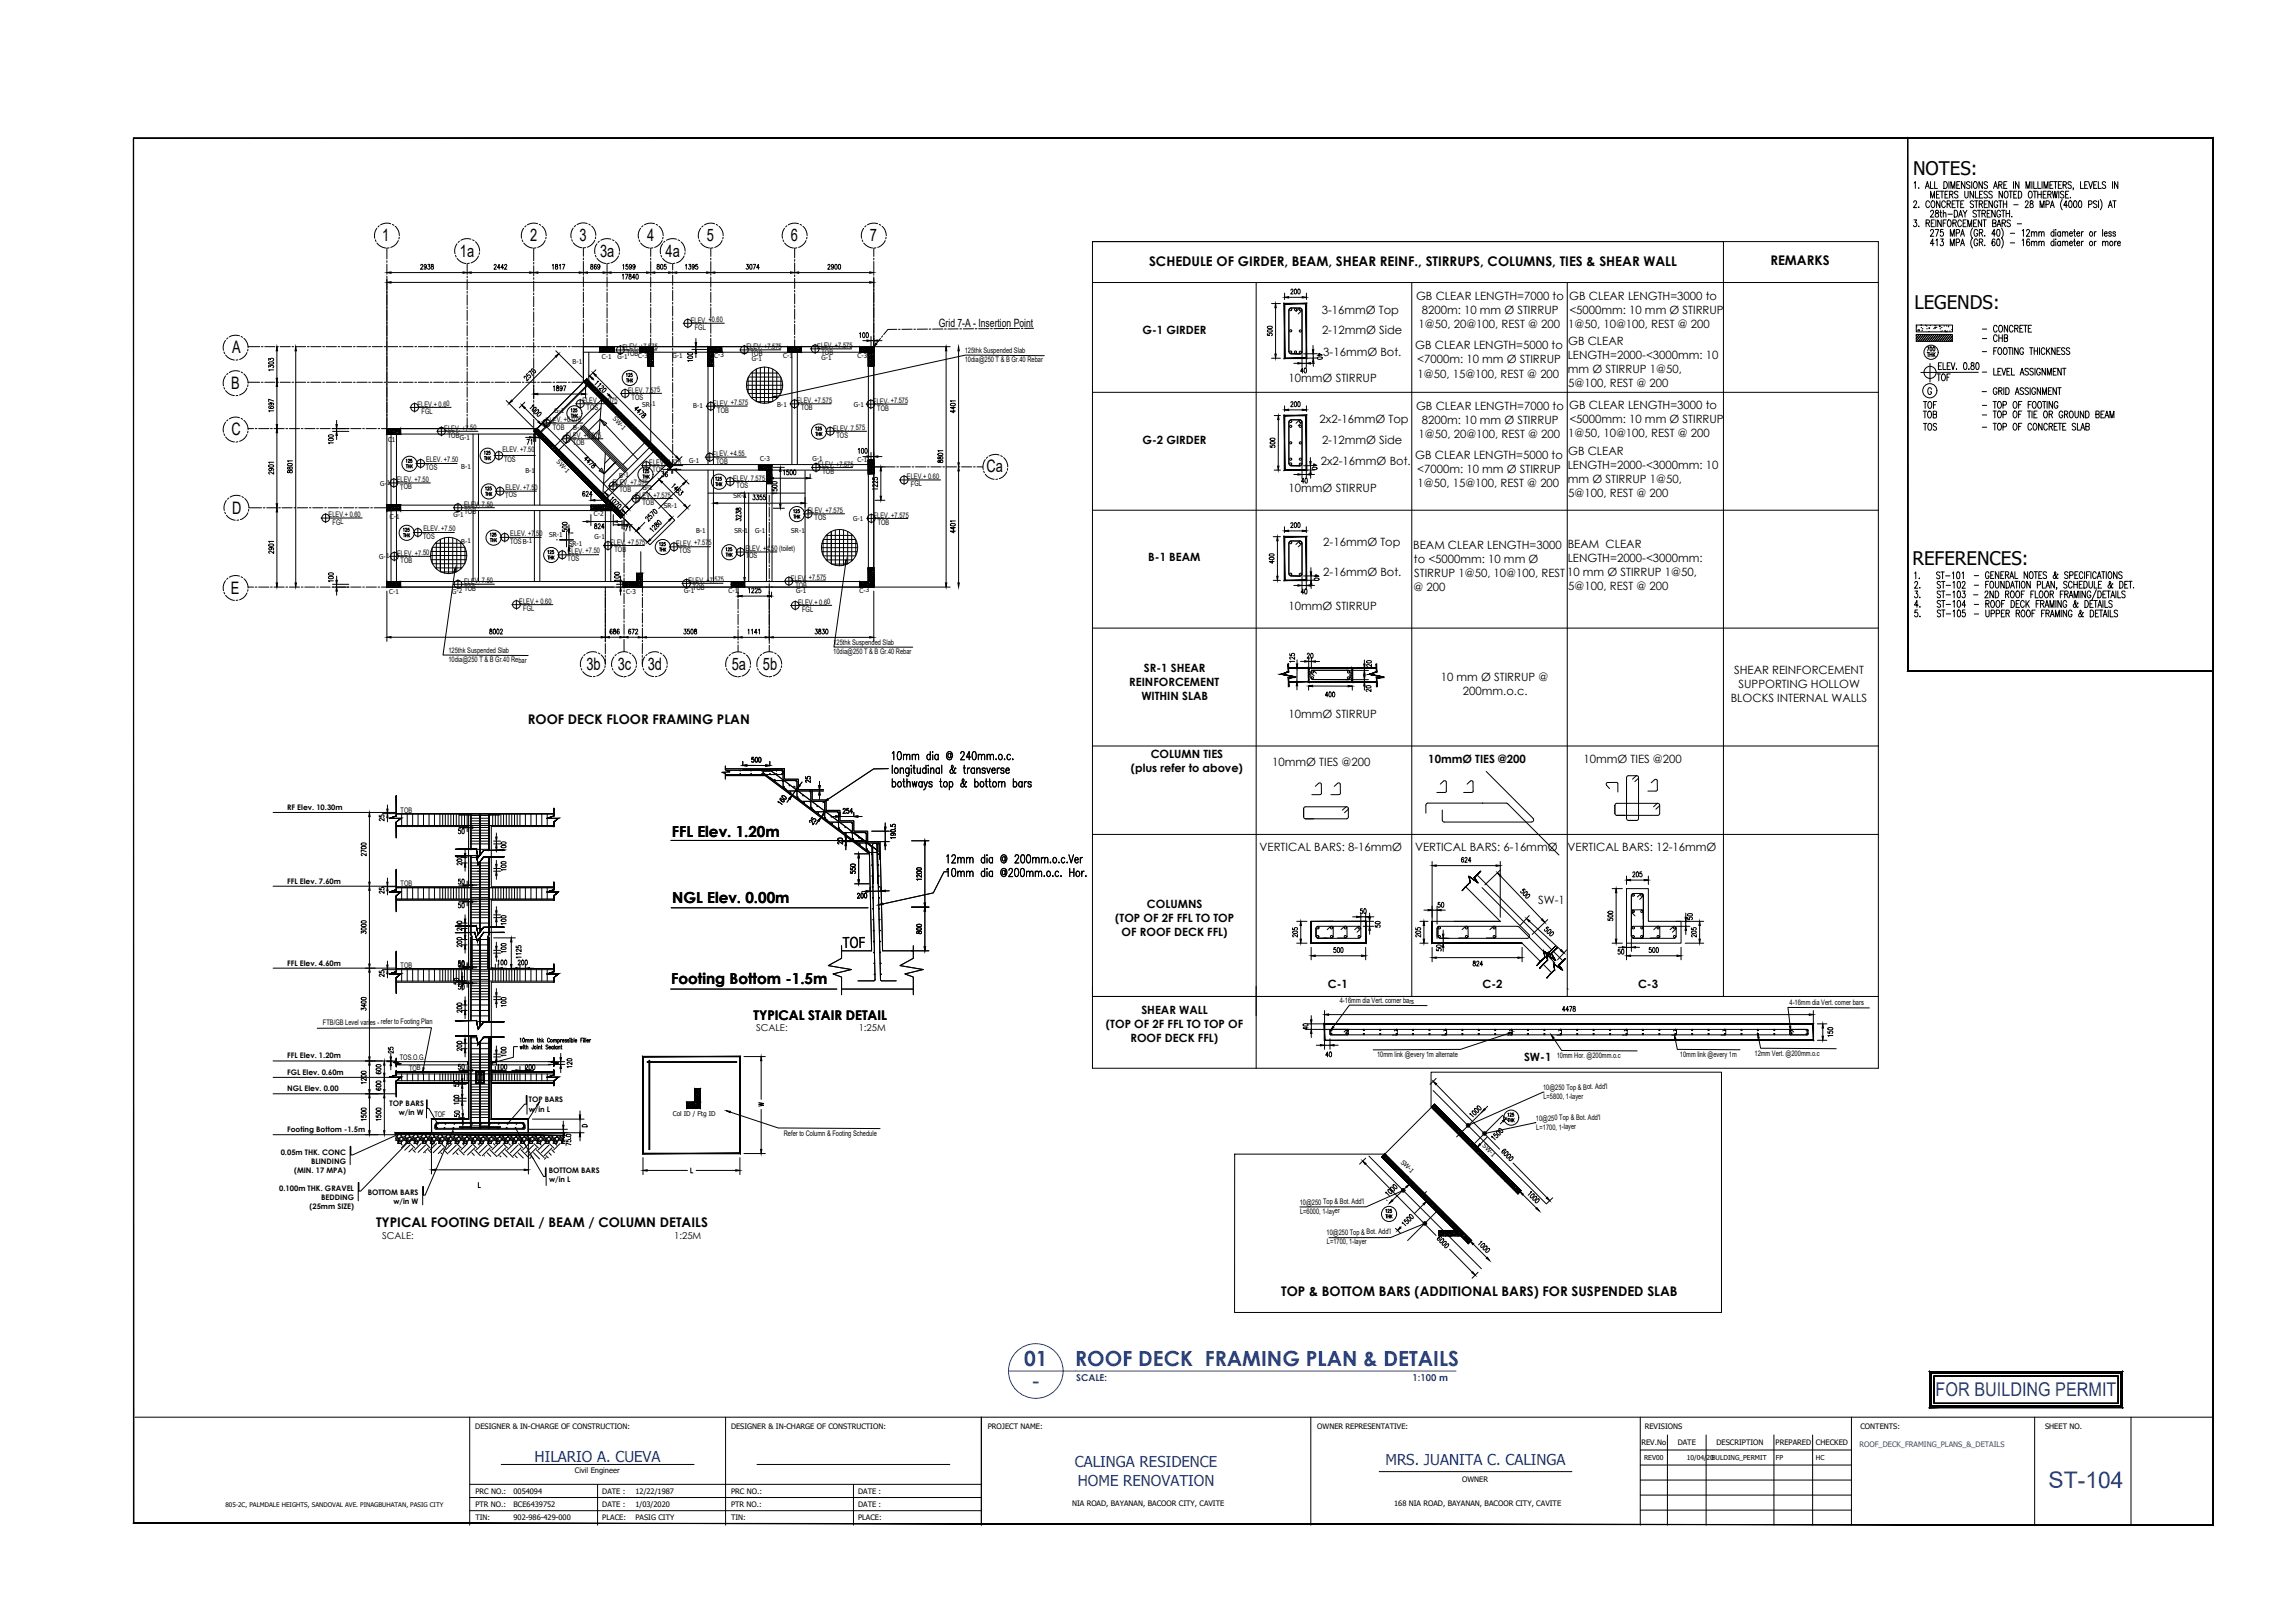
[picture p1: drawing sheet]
<svg xmlns="http://www.w3.org/2000/svg" width="841mm" height="594mm" viewBox="0 0 841 594" stroke-linecap="round" stroke-linejoin="round" font-family="sans-serif">
<defs><g id="words">
<text font-size="8.4" fill="#1940a4" x="750.7" y="545.1">ST-104</text>
<g font-size="7.7" fill="#1940a4">
<text x="375.3" y="500.5">01</text>
<text x="394" y="500.5">ROOF DECK FRAMING PLAN &amp; DETAILS</text>
</g>
<text font-size="7.6" fill="#1940a4" x="378.2" y="508.8">-</text>
<text font-size="7" fill="#1940a4" x="709.3" y="511.4">FOR BUILDING PERMIT</text>
<g font-size="6.9">
<text x="701.1" y="64">NOTES:</text>
<text x="701.5" y="113.1">LEGENDS:</text>
<text x="700.8" y="206.9">REFERENCES:</text>
</g>
<g font-size="6.3">
<text x="140.1" y="88.4">1</text>
<text x="194.3" y="88.4">2</text>
<text x="212.4" y="88.4">3</text>
<text x="237.2" y="88.4">4</text>
<text x="259" y="88.4">5</text>
<text x="289.8" y="88.4">6</text>
<text x="318.8" y="88.4">7</text>
<text x="168.5" y="94.2">1a</text>
<text x="219.9" y="94.2">3a</text>
<text x="243.9" y="94.2">4a</text>
<text x="85.1" y="129.5">A</text>
<text x="84.7" y="142.5">B</text>
<text x="84.8" y="159.3">C</text>
<text x="361.6" y="173">Ca</text>
<text x="85" y="188.2">D</text>
<text x="84.6" y="217.6">E</text>
<text x="214.9" y="245.5">3b</text>
<text x="226.4" y="245.5">3c</text>
<text x="237.4" y="245.5">3d</text>
<text x="268.1" y="245.5">5a</text>
<text x="279.6" y="245.5">5b</text>
</g>
<g font-size="5.7">
<text x="725.3" y="126.3">- CHB</text>
<text x="708.7" y="140.8">TOF</text>
<text x="703.4" y="154.2">TOB</text>
<text x="703.8" y="150.6">TOF</text>
<text x="703.8" y="158.7">TOS</text>
<text x="700.3" y="213.1">1. ST-101</text>
<text x="700.3" y="220.1">3. ST-103</text>
<text x="700.3" y="216.6">2. ST-102</text>
<text x="700.3" y="223.7">4. ST-104</text>
<text x="700.3" y="227.2">5. ST-105</text>
</g>
<g font-size="5.6">
<text x="246.2" y="306.4">FFL Elev. 1.20m</text>
<text x="246.3" y="330.6">NGL Elev. 0.00m</text>
<text x="308.9" y="347.3" transform="rotate(-1 308.9 347.3)">TOF</text>
<text x="246" y="360.5">Footing Bottom -1.5m</text>
</g>
<g font-size="5.5" fill="#1940a4">
<text x="195.9" y="535.5">HILARIO A. CUEVA</text>
<text x="393.9" y="537.4">CALINGA RESIDENCE</text>
<text x="507.7" y="536.7">MRS. JUANITA C. CALINGA</text>
<text x="394.9" y="544.1">HOME RENOVATION</text>
</g>
<g font-size="4.9">
<text x="421.1" y="97.4">SCHEDULE OF GIRDER, BEAM, SHEAR REINF., STIRRUPS, COLUMNS, TIES &amp; SHEAR WALL</text>
<text x="648.8" y="97.2">REMARKS</text>
<text x="193.4" y="265.1">ROOF DECK FLOOR FRAMING PLAN</text>
<text x="276.1" y="373.6">TYPICAL STAIR DETAIL</text>
<text x="137.8" y="449.3">TYPICAL FOOTING DETAIL / BEAM / COLUMN DETAILS</text>
<text x="469.5" y="474.6">TOP &amp; BOTTOM BARS (ADDITIONAL BARS) FOR SUSPENDED SLAB</text>
</g>
<text font-size="4.4" x="704.8" y="129.8">700</text>
<g font-size="4.2">
<text x="518.9" y="110">GB CLEAR LENGTH=7000 to</text>
<text x="575.1" y="109.7">GB CLEAR LENGTH=3000 to</text>
<text x="344.1" y="119.6">Grid 7-A - Insertion Point</text>
<text x="484.4" y="115">3-16mmØ Top</text>
<text x="521" y="115.1">8200m: 10 mm Ø STIRRUP</text>
<text x="574.7" y="120">1@50, 10@100, REST @ 200</text>
<text x="575.1" y="114.9">&lt;5000mm: 10 mm Ø STIRRUP</text>
<text x="418.7" y="122.2">G-1 GIRDER</text>
<text x="484.5" y="122.4">2-12mmØ Side</text>
<text x="519.9" y="120.2">1@50, 20@100, REST @ 200</text>
<text x="484.9" y="130.2">3-16mmØ Bot.</text>
<text x="518.6" y="128">GB CLEAR LENGTH=5000 to</text>
<text x="574.5" y="131.5">LENGTH=2000-&lt;3000mm: 10</text>
<text x="574.6" y="126.4">GB CLEAR</text>
<text x="519.4" y="133.1">&lt;7000m: 10 mm Ø STIRRUP</text>
<text x="574.6" y="136.6">mm Ø STIRRUP 1@50,</text>
<text x="472.2" y="139.8">10mmØ STIRRUP</text>
<text x="519.5" y="138.3">1@50, 15@100, REST @ 200</text>
<text x="574.7" y="141.7">5@100, REST @ 200</text>
<text x="575.1" y="149.9">GB CLEAR LENGTH=3000 to</text>
<text x="483.6" y="154.9">2x2-16mmØ Top</text>
<text x="518.9" y="150.1">GB CLEAR LENGTH=7000 to</text>
<text x="521" y="155.3">8200m: 10 mm Ø STIRRUP</text>
<text x="575.1" y="155">&lt;5000mm: 10 mm Ø STIRRUP</text>
<text x="519.9" y="160.4">1@50, 20@100, REST @ 200</text>
<text x="574.7" y="160.2">1@50, 10@100, REST @ 200</text>
<text x="418.7" y="162.4">G-2 GIRDER</text>
<text x="484.5" y="162.7">2-12mmØ Side</text>
<text x="574.6" y="166.6">GB CLEAR</text>
<text x="484" y="170.4">2x2-16mmØ Bot.</text>
<text x="518.6" y="168.2">GB CLEAR LENGTH=5000 to</text>
<text x="519.4" y="173.3">&lt;7000m: 10 mm Ø STIRRUP</text>
<text x="574.5" y="171.6">LENGTH=2000-&lt;3000mm: 10</text>
<text x="519.5" y="178.4">1@50, 15@100, REST @ 200</text>
<text x="574.6" y="176.8">mm Ø STIRRUP 1@50,</text>
<text x="472.2" y="180.1">10mmØ STIRRUP</text>
<text x="574.7" y="181.9">5@100, REST @ 200</text>
<text x="484.9" y="200.1">2-16mmØ Top</text>
<text x="517.9" y="201.1">BEAM CLEAR LENGTH=3000</text>
<text x="574.5" y="200.7">BEAM CLEAR</text>
<text x="420.8" y="205.6">B-1 BEAM</text>
<text x="518.1" y="206.3">to &lt;5000mm: 10 mm Ø</text>
<text x="574.5" y="205.8">LENGTH=2000-&lt;3000mm:</text>
<text x="484.9" y="211">2-16mmØ Bot.</text>
<text x="518.2" y="211.4">STIRRUP 1@50, 10@100, REST 10 mm Ø STIRRUP 1@50,</text>
<text x="518" y="216.5">@ 200</text>
<text x="574.7" y="216">5@100, REST @ 200</text>
<text x="472.2" y="223.2">10mmØ STIRRUP</text>
<text x="413.8" y="251.2">REINFORCEMENT</text>
<text x="419.2" y="246.1">SR-1 SHEAR</text>
<text x="528" y="249.5">10 mm Ø STIRRUP @</text>
<text x="635.5" y="246.9">SHEAR REINFORCEMENT</text>
<text x="418.3" y="256.3">WITHIN SLAB</text>
<text x="536.1" y="254.6">200mm.o.c.</text>
<text x="634.2" y="257.1">BLOCKS INTERNAL WALLS</text>
<text x="637.1" y="252">SUPPORTING HOLLOW</text>
<text x="472.2" y="263.1">10mmØ STIRRUP</text>
<text x="421.7" y="277.7">COLUMN TIES</text>
<text x="466.2" y="280.7">10mmØ TIES @200</text>
<text x="523.4" y="279.4">10mmØ TIES @200</text>
<text x="580.3" y="279.4">10mmØ TIES @200</text>
<text x="414.4" y="282.8">(plus refer to above)</text>
<text x="461.6" y="311.5">VERTICAL BARS: 8-16mmØ</text>
<text x="518.6" y="311.5">VERTICAL BARS: 6-16mmØ</text>
<text x="574.5" y="311.5">VERTICAL BARS: 12-16mmØ</text>
<text x="420.3" y="332.4">COLUMNS</text>
<text x="563.7" y="331.3">SW-1</text>
<text x="408.7" y="337.5">(TOP OF 2F FFL TO TOP</text>
<text x="411" y="342.7">OF ROOF DECK FFL)</text>
<text x="486.6" y="361.7">C-1</text>
<text x="543.3" y="361.7">C-2</text>
<text x="600.3" y="361.7">C-3</text>
<text x="418.3" y="371.5">SHEAR WALL</text>
<text x="405.3" y="376.6">(TOP OF 2F FFL TO TOP OF</text>
<text x="414.3" y="381.8">ROOF DECK FFL)</text>
<text x="558.5" y="388.6">SW-1</text>
</g>
<g font-size="3.5">
<text x="277.1" y="377.6">SCALE:</text>
<text x="314.7" y="377.6">1:25M</text>
<text x="140" y="453.8">SCALE:</text>
<text x="247.1" y="453.8">1:25M</text>
</g>
<g font-size="3.5" fill="#1940a4">
<text x="394.3" y="505.6">SCALE:</text>
<text x="517.7" y="505.7">1:100 m</text>
</g>
<g font-size="2.8">
<text x="253.1" y="118.2" transform="rotate(-1 253.1 118.2)">ELEV. +0.60</text>
<text x="254.6" y="120.8" transform="rotate(-1 254.6 120.8)">FGL</text>
<text x="228.1" y="128" transform="rotate(-1 228.1 128)">ELEV. +7.575</text>
<text x="229.7" y="130.6" transform="rotate(-1 229.7 130.6)">TOB</text>
<text x="273.5" y="128" transform="rotate(-1 273.5 128)">ELEV. +7.575</text>
<text x="275.1" y="130.5" transform="rotate(-1 275.1 130.5)">TOB</text>
<text x="299.5" y="127.6" transform="rotate(-1 299.5 127.6)">ELEV. +7.575</text>
<text x="301" y="130.2" transform="rotate(-1 301 130.2)">TOB</text>
<text x="353.5" y="129.2">125thk Suspended Slab</text>
<text x="353.5" y="132.6">10dia@250 T &amp; B Gr.40 Rebar</text>
<text x="230.2" y="143.9" transform="rotate(-1 230.2 143.9)">ELEV. 7.575</text>
<text x="153" y="149" transform="rotate(-1 153 149)">ELEV.+ 0.60</text>
<text x="213.4" y="147.7" transform="rotate(-1 213.4 147.7)">ELEV. +6.075</text>
<text x="231.4" y="146.5" transform="rotate(-1 231.4 146.5)">TOS</text>
<text x="261.2" y="148.6" transform="rotate(-1 261.2 148.6)">ELEV. +7.575</text>
<text x="292" y="147.8" transform="rotate(-1 292 147.8)">ELEV. +7.575</text>
<text x="319.9" y="147.8" transform="rotate(-1 319.9 147.8)">ELEV. +7.575</text>
<text x="154.5" y="151.6" transform="rotate(-1 154.5 151.6)">FGL</text>
<text x="200.1" y="154.8" transform="rotate(-1 200.1 154.8)">ELEV. +6.075</text>
<text x="215" y="150.3" transform="rotate(-1 215 150.3)">TOS</text>
<text x="262.8" y="151.1" transform="rotate(-1 262.8 151.1)">TOB</text>
<text x="293.5" y="150.3" transform="rotate(-1 293.5 150.3)">TOB</text>
<text x="321.5" y="150.4" transform="rotate(-1 321.5 150.4)">TOB</text>
<text x="162.8" y="157.8" transform="rotate(-1 162.8 157.8)">ELEV. +7.50</text>
<text x="164.1" y="160.4" transform="rotate(-1 164.1 160.4)">TOB</text>
<text x="202.6" y="157.4" transform="rotate(-1 202.6 157.4)">TOB</text>
<text x="207.4" y="160.5" transform="rotate(-1 207.4 160.5)">ELEV. +6.075</text>
<text x="305.3" y="157.8" transform="rotate(-1 305.3 157.8)">ELEV. 7.575</text>
<text x="306.5" y="160.4" transform="rotate(-1 306.5 160.4)">TOS</text>
<text x="184.1" y="165.5" transform="rotate(-1 184.1 165.5)">ELEV. +7.50</text>
<text x="209.9" y="163.1" transform="rotate(-1 209.9 163.1)">TOB</text>
<text x="261.1" y="167.2" transform="rotate(-1 261.1 167.2)">ELEV. +4.55</text>
<text x="156" y="172.1" transform="rotate(-1 156 172.1)">TOS</text>
<text x="156.2" y="169.3" transform="rotate(-1 156.2 169.3)">ELEV. +7.50</text>
<text x="184.7" y="169.1" transform="rotate(-1 184.7 169.1)">TOS</text>
<text x="237.9" y="170.4" transform="rotate(-1 237.9 170.4)">ELEV. 7.575</text>
<text x="239.1" y="172.9" transform="rotate(-1 239.1 172.9)">TOS</text>
<text x="262.4" y="169.8" transform="rotate(-1 262.4 169.8)">TOB</text>
<text x="299.8" y="171" transform="rotate(-1 299.8 171)">ELEV. +7.575</text>
<text x="301.4" y="173.6" transform="rotate(-1 301.4 173.6)">TOB</text>
<text x="145.4" y="176.7" transform="rotate(-1 145.4 176.7)">ELEV. +7.50</text>
<text x="146.7" y="179.3" transform="rotate(-1 146.7 179.3)">TOB</text>
<text x="185.3" y="179.5" transform="rotate(-1 185.3 179.5)">ELEV. +7.50</text>
<text x="224.5" y="177.8" transform="rotate(-1 224.5 177.8)">ELEV. +7.575</text>
<text x="268.6" y="176.2" transform="rotate(-1 268.6 176.2)">ELEV. 7.575</text>
<text x="269.9" y="178.7" transform="rotate(-1 269.9 178.7)">TOS</text>
<text x="332.4" y="175.6" transform="rotate(-1 332.4 175.6)">ELEV.+ 0.60</text>
<text x="333.8" y="178.2" transform="rotate(-1 333.8 178.2)">FGL</text>
<text x="170.1" y="185.8" transform="rotate(-1 170.1 185.8)">ELEV. 7.50</text>
<text x="185.2" y="182.2" transform="rotate(-1 185.2 182.2)">TOS</text>
<text x="227" y="180.4" transform="rotate(-1 227 180.4)">TOB</text>
<text x="232.9" y="182.5" transform="rotate(-1 232.9 182.5)">ELEV. +7.575</text>
<text x="235.4" y="185" transform="rotate(-1 235.4 185)">TOB</text>
<text x="120.4" y="189.5" transform="rotate(-1 120.4 189.5)">ELEV.+ 0.60</text>
<text x="170.2" y="188.4" transform="rotate(-1 170.2 188.4)">TOB</text>
<text x="296" y="188.1" transform="rotate(-1 296 188.1)">ELEV. +7.575</text>
<text x="298.5" y="190.6" transform="rotate(-1 298.5 190.6)">TOS</text>
<text x="320.1" y="189.7" transform="rotate(-1 320.1 189.7)">ELEV. +7.575</text>
<text x="121.9" y="192.1" transform="rotate(-1 121.9 192.1)">FGL</text>
<text x="155.1" y="197.4" transform="rotate(-1 155.1 197.4)">TOS</text>
<text x="155.2" y="194.6" transform="rotate(-1 155.2 194.6)">ELEV. +7.50</text>
<text x="187" y="196.4" transform="rotate(-1 187 196.4)">ELEV. +7.50</text>
<text x="321.6" y="192.3" transform="rotate(-1 321.6 192.3)">TOB</text>
<text x="145.5" y="203.6" transform="rotate(-1 145.5 203.6)">ELEV. +7.50</text>
<text x="186.9" y="199.2" transform="rotate(-1 186.9 199.2)">TOS</text>
<text x="208.1" y="202.8" transform="rotate(-1 208.1 202.8)">ELEV. +7.50</text>
<text x="223.6" y="199.7" transform="rotate(-1 223.6 199.7)">ELEV. +7.575</text>
<text x="225.2" y="202.2" transform="rotate(-1 225.2 202.2)">TOB</text>
<text x="247.8" y="199.9" transform="rotate(-1 247.8 199.9)">ELEV. +7.575</text>
<text x="248.9" y="202.6" transform="rotate(-1 248.9 202.6)">TOS</text>
<text x="273.1" y="201.9" transform="rotate(-1 273.1 201.9)">ELEV. +4.50 (toilet)</text>
<text x="146.8" y="206.2" transform="rotate(-1 146.8 206.2)">TOB</text>
<text x="208" y="205.5" transform="rotate(-1 208 205.5)">TOS</text>
<text x="273.3" y="204.5" transform="rotate(-1 273.3 204.5)">TOS</text>
<text x="170.1" y="213.8" transform="rotate(-1 170.1 213.8)">ELEV. 7.50</text>
<text x="252.3" y="213.5" transform="rotate(-1 252.3 213.5)">ELEV. +7.575</text>
<text x="289.9" y="212.7" transform="rotate(-1 289.9 212.7)">ELEV. +7.575</text>
<text x="291.5" y="215.2" transform="rotate(-1 291.5 215.2)">TOB</text>
<text x="170.2" y="216.4" transform="rotate(-1 170.2 216.4)">TOB</text>
<text x="190.3" y="221.3" transform="rotate(-1 190.3 221.3)">ELEV.+ 0.60</text>
<text x="253.9" y="216" transform="rotate(-1 253.9 216)">TOB</text>
<text x="292.5" y="221.5" transform="rotate(-1 292.5 221.5)">ELEV.+ 0.60</text>
<text x="191.8" y="223.9" transform="rotate(-1 191.8 223.9)">FGL</text>
<text x="294" y="224.1" transform="rotate(-1 294 224.1)">FGL</text>
<text x="164.3" y="239.1">125thk Suspended Slab</text>
<text x="305.4" y="239.6">10dia@250 T &amp; B Gr.40 Rebar</text>
<text x="305.4" y="236.2">125thk Suspended Slab</text>
<text x="164.3" y="242.5">10dia@250 T &amp; B Gr.40 Rebar</text>
<text x="105.2" y="296.7">RF Elev. 10.30m</text>
<text x="146.8" y="297.8" transform="rotate(-1 146.8 297.8)">TOB</text>
<text x="105.2" y="323.7">FFL Elev. 7.60m</text>
<text x="146.8" y="324.7" transform="rotate(-1 146.8 324.7)">TOB</text>
<text x="105.2" y="353.7">FFL Elev. 4.60m</text>
<text x="146.8" y="354.6" transform="rotate(-1 146.8 354.6)">TOB</text>
<text x="491" y="367.4">4-16mm dia Vert. corner bars</text>
<text x="655.8" y="368.1">4-16mm dia Vert. corner bars</text>
<text x="118.4" y="375.3">FTB/GB Level varies - refer to Footing Plan</text>
<text x="105.2" y="387.7">FFL Elev. 1.20m</text>
<text x="146.5" y="388.3" transform="rotate(-1 146.5 388.3)">TOS.O.G.</text>
<text x="504.7" y="387.3">10mm link @every 1m alternate</text>
<text x="570.5" y="387.5">10mm Hor. @200mm.o.c</text>
<text x="615.6" y="387.1">10mm link @every 1m</text>
<text x="643" y="386.7">12mm Vert. @200mm.o.c</text>
<text x="105.2" y="393.7">FGL Elev. 0.60m</text>
<text x="149.9" y="392.1" transform="rotate(-1 149.9 392.1)">TOB</text>
<text x="105.2" y="399.7">NGL Elev. 0.00</text>
<text x="565.5" y="399.3" transform="rotate(-1 565.5 399.3)">10@250 Top &amp; Bot. Add'l</text>
<text x="142.8" y="405.1">TOP BARS</text>
<text x="193.8" y="403.7">TOP BARS</text>
<text x="193.8" y="407.2">w/in L</text>
<text x="565.6" y="402.6" transform="rotate(-1 565.6 402.6)">L=5800, 1-layer</text>
<text x="146.2" y="408.5">w/in W</text>
<text x="159.2" y="409.1" transform="rotate(-1 159.2 409.1)">TOF</text>
<text x="562.9" y="410.5" transform="rotate(-1 562.9 410.5)">10@250 Top &amp; Bot. Add'l</text>
<text x="563" y="413.8" transform="rotate(-1 563 413.8)">L=1700, 1-layer</text>
<text x="105.2" y="414.7">Footing Bottom -1.5m</text>
<text x="287.2" y="415.9">Refer to Column &amp; Footing Schedule</text>
<text x="102.9" y="422.9">0.05m THK. CONC</text>
<text x="107.8" y="429.7">(MIN. 17 MPA)</text>
<text x="114" y="426.3">BLINDING</text>
<text x="201.1" y="429.7">BOTTOM BARS</text>
<text x="102.3" y="436.1">0.100m THK. GRAVEL</text>
<text x="134.7" y="437.6">BOTTOM BARS</text>
<text x="201.3" y="433.1">w/in L</text>
<text x="113.5" y="442.9">(25mm SIZE)</text>
<text x="117.6" y="439.5">BEDDING</text>
<text x="144.2" y="441">w/in W</text>
<text x="476.3" y="441.3" transform="rotate(-1 476.3 441.3)">10@250 Top &amp; Bot. Add'l</text>
<text x="476.4" y="444.6" transform="rotate(-1 476.4 444.6)">L=6000, 1-layer</text>
<text x="486.1" y="452.3" transform="rotate(-1 486.1 452.3)">10@250 Top &amp; Bot. Add'l</text>
<text x="486.2" y="455.7" transform="rotate(-1 486.2 455.7)">L=1700, 1-layer</text>
<text x="174.2" y="523.3">DESIGNER &amp; IN-CHARGE OF CONSTRUCTION:</text>
<text x="267.9" y="523.3">DESIGNER &amp; IN-CHARGE OF CONSTRUCTION:</text>
<text x="362" y="523.5">PROJECT NAME:</text>
<text x="482.7" y="523.5">OWNER REPRESENTATIVE:</text>
<text x="602.7" y="523.5">REVISIONS</text>
<text x="681.8" y="523.5">CONTENTS:</text>
<text x="749.4" y="523.4">SHEET NO.</text>
<text x="601.5" y="529.3">REV.No</text>
<text x="614.8" y="529.3">DATE</text>
<text x="629" y="529.3">DESCRIPTION</text>
<text x="650.7" y="529.3">PREPARED</text>
<text x="665.5" y="529.3">CHECKED</text>
<text x="210.7" y="539.6">Civil Engineer</text>
<text x="535.8" y="542.9">OWNER</text>
<text x="174.2" y="547.1">PRC NO.:</text>
<text x="174.2" y="551.9">PTR NO.:</text>
<text x="188.2" y="547.1">0054094</text>
<text x="188.2" y="551.9">BCE6439752</text>
<text x="220.7" y="547.1">DATE :</text>
<text x="220.7" y="551.9">DATE :</text>
<text x="232.9" y="547.1">12/22/1987</text>
<text x="232.9" y="551.9">1/03/2020</text>
<text x="267.9" y="547.1">PRC NO.:</text>
<text x="267.9" y="551.9">PTR NO.:</text>
<text x="314.5" y="547.1">DATE :</text>
<text x="314.5" y="551.9">DATE :</text>
<text x="392.9" y="551.4">NIA ROAD, BAYANAN, BACOOR CITY, CAVITE</text>
<text x="510.9" y="551.4">168 NIA ROAD, BAYANAN, BACOOR CITY, CAVITE</text>
<text x="174.2" y="556.7">TIN:</text>
<text x="188.2" y="556.7">902-986-429-000</text>
<text x="220.7" y="556.7">PLACE:</text>
<text x="232.9" y="556.7">PASIG CITY</text>
<text x="267.9" y="556.7">TIN:</text>
<text x="314.5" y="556.7">PLACE:</text>
</g>
<text font-size="2.8" fill="#1940a4" x="681.4" y="530">ROOF_DECK_FRAMING_PLANS_&amp;_DETAILS</text>
<g font-size="2.5">
<text x="602.5" y="534.7">REV00</text>
<text x="618.1" y="534.7">10/04/20BULDING_PERMIT</text>
<text x="650.8" y="534.7">FP</text>
<text x="665.5" y="534.7">HC</text>
</g>
<g font-size="2.4">
<text x="220.5" y="131.4" transform="rotate(-1 220.5 131.4)">C-1</text>
<text x="226.2" y="131.5" transform="rotate(-1 226.2 131.5)">G-1</text>
<text x="233.8" y="131.3" transform="rotate(-1 233.8 131.3)">C-3</text>
<text x="246.4" y="131.1" transform="rotate(-1 246.4 131.1)">G-1</text>
<text x="261.7" y="131" transform="rotate(-1 261.7 131)">C-3</text>
<text x="287" y="131.1" transform="rotate(-1 287 131.1)">C-1</text>
<text x="314.3" y="131.2" transform="rotate(-1 314.3 131.2)">C-3</text>
<text x="209.8" y="133.4" transform="rotate(-1 209.8 133.4)">B-1</text>
<text x="275.5" y="132.4" transform="rotate(-1 275.5 132.4)">G-1</text>
<text x="301" y="132" transform="rotate(-1 301 132)">G-1</text>
<text x="235.3" y="148.9" transform="rotate(-1 235.3 148.9)">SR-1</text>
<text x="254" y="149.3" transform="rotate(-1 254 149.3)">B-1</text>
<text x="284.8" y="149.1" transform="rotate(-1 284.8 149.1)">B-1</text>
<text x="312.9" y="149.1" transform="rotate(-1 312.9 149.1)">G-1</text>
<text x="203" y="151.3" transform="rotate(-1 203 151.3)">G-1</text>
<text x="224.5" y="153.5" transform="rotate(46 224.5 153.5)">SW-1</text>
<text x="142.2" y="161.8" transform="rotate(-1 142.2 161.8)">C1</text>
<text x="168.5" y="161.1" transform="rotate(-1 168.5 161.1)">G-1</text>
<text x="210.1" y="157.7" transform="rotate(-1 210.1 157.7)">B-1</text>
<text x="169" y="171.8" transform="rotate(-1 169 171.8)">B-1</text>
<text x="192.5" y="173.1" transform="rotate(-1 192.5 173.1)">B-1</text>
<text x="203.8" y="169.4" transform="rotate(46 203.8 169.4)">SW-1</text>
<text x="252.6" y="169.5" transform="rotate(-1 252.6 169.5)">G-1</text>
<text x="278.6" y="168.8" transform="rotate(-1 278.6 168.8)">C-3</text>
<text x="297.7" y="169" transform="rotate(-1 297.7 169)">G-1</text>
<text x="314.2" y="169.3" transform="rotate(-1 314.2 169.3)">C-1</text>
<text x="139.3" y="177.9" transform="rotate(-1 139.3 177.9)">G-1</text>
<text x="226.9" y="174.9" transform="rotate(-1 226.9 174.9)">B-1</text>
<text x="235.4" y="179.5" transform="rotate(-1 235.4 179.5)">G-1</text>
<text x="268.8" y="182.6" transform="rotate(-1 268.8 182.6)">SR-1</text>
<text x="142.8" y="190.2" transform="rotate(-1 142.8 190.2)">C-1</text>
<text x="166.2" y="189.5" transform="rotate(-1 166.2 189.5)">G-1</text>
<text x="217.6" y="189.1" transform="rotate(-1 217.6 189.1)">C-2</text>
<text x="243.2" y="186.1" transform="rotate(-1 243.2 186.1)">SR-1</text>
<text x="312.7" y="190.9" transform="rotate(-1 312.7 190.9)">G-1</text>
<text x="201.3" y="196.6" transform="rotate(-1 201.3 196.6)">SR-1</text>
<text x="217.9" y="197.6" transform="rotate(-1 217.9 197.6)">G-1</text>
<text x="255.1" y="195.4" transform="rotate(-1 255.1 195.4)">B-1</text>
<text x="269.2" y="195.2" transform="rotate(-1 269.2 195.2)">SR-1</text>
<text x="276.7" y="195.2" transform="rotate(-1 276.7 195.2)">G-1</text>
<text x="290" y="195.2" transform="rotate(-1 290 195.2)">SR-1</text>
<text x="169" y="199.1" transform="rotate(-1 169 199.1)">B-1</text>
<text x="191.6" y="199.1" transform="rotate(-1 191.6 199.1)">B-1</text>
<text x="208.4" y="199.9" transform="rotate(-1 208.4 199.9)">SR-1</text>
<text x="139" y="204.6" transform="rotate(-1 139 204.6)">G-1</text>
<text x="142.7" y="217.7" transform="rotate(-1 142.7 217.7)">C-1</text>
<text x="165.7" y="217.4" transform="rotate(-1 165.7 217.4)">G-2</text>
<text x="229.4" y="217.6" transform="rotate(-1 229.4 217.6)">C-3</text>
<text x="250.7" y="217.3" transform="rotate(-1 250.7 217.3)">G-1</text>
<text x="267" y="217.2" transform="rotate(-1 267 217.2)">C-1</text>
<text x="291.8" y="217.1" transform="rotate(-1 291.8 217.1)">G-1</text>
<text x="315" y="217.1" transform="rotate(-1 315 217.1)">C-3</text>
<text x="246.5" y="408.7">Col ID / Ftg ID</text>
<text x="543.2" y="419.8" transform="rotate(46 543.2 419.8)">SW-1</text>
<text x="513.2" y="425.8" transform="rotate(46 513.2 425.8)">SW-1</text>
</g>
<text font-size="2.3" x="82.6" y="552">805-2C, PALMDALE HEIGHTS, SANDOVAL AVE. PINAGBUHATAN, PASIG CITY</text>
</g></defs>
<!-- layer: 2F Fram Beam -->
<g fill="none" stroke="#000" stroke-width=".37">
<path d="M238.5 134v28.2M318.2 134v74M320.2 134v74M143.3 159v26M145.3 159v26M173.4 159v26M175.3 159v26M195.8 156.9v28.1M212.8 156.9l16.2 16.1M213.1 156.5l16.2 16.2M213.5 156.1l16.2 16.2M213.8 155.8l16.2 16.2"/>
<path d="M219.6 157.4l-2.4 2.5M219.9 153.6l2.4 1.4-.9 .9zM219.9 153.6l-4.5 4.4M219.9 153.6l13.8 14.7M220.2 149.4l-15.4 15.5M221.9 147.8h-.1M197.8 160.1v24.9M209 160.7l12.4 12.8M219.3 161.3l1.2-14.9-17.2 17.1M220.5 171.5l.9 2-1.8-1.1zM223.6 167.7l-2 2M225.8 169.1l-4.4 4.4 4-4"/>
<path d="M227.2 171.3l-6.1 6M236.3 162.2l-8 8M238 163.9l-17.1 17.2 .9-15.2M239.5 165.4l-17.2 17.1M244.2 170.1l-17.1 17.1M244.9 172.2h36M245.6 171.5l-17.1 17.1M246.4 170.2h71.8M282.9 172.2h35.3M295 172.4v41M143.3 187v26M145.3 187v26"/>
<path d="M173.4 187v26M175.3 187v26M195.8 187v26M197.8 187v26M205.1 197.8h5M207.6 195.2v5.1M221.8 187v26M223.8 187v26M237 180.1l10.3 10.5-9.1 8.9-10.3-10.3M259.5 180.6h35.5M274.4 180.6v32.4M173.4 214h.1"/>
<path d="M174.3 214h.1M175.3 214h.1M234.8 202.1v7.9M235.4 215h79.8M235.4 213h79.8"/>
</g>
<!-- layer: DIM -->
<g fill="none" stroke="#000" stroke-width=".37">
<path d="M143.3 99.8h26.4M154.2 97.3v-.3a.42 .42 0 0 1 .6-.1 .42 .42 0 0 1 .1 .6l-.8 1.1h.9M156.2 97.4l-.2 .4a.46 .46 0 0 1-.6-.5 .46 .46 0 0 1 .8-.2l-.2 1.4-.6-.1M156.8 96.8h.7l-.4 .7a.52 .52 0 0 1 .5 .8 .52 .52 0 0 1-.9 0M158.1 96.9l-.1 .4a.94 .94 0 0 1 .7 1.2 .56 .56 0 0 1-.8-.4 .56 .56 0 0 1 .7-.6l.1-.6zM172.7 99.8h21.4M181.1 97.3l.2-.5 .4 .1 .2 .4-.9 1.3h.9M183.3 98h-1l.6-1.2v1.8M184.5 98h-.9l.6-1.2v1.8M184.9 97.3l.3-.5 .5 .4-.8 1.4h.9M197.1 99.8h15.2M202.4 97.2l.3-.4v1.8"/>
<path d="M203.6 96.9v.5a.58 .58 0 0 1 .8 .6 .58 .58 0 0 1-.8 .5 .72 .72 0 0 1 .7-1.1v-.5zM205 97.2l.3-.4v1.8M206.1 96.8h.9l-.7 1.8M215.3 99.8h5.7M216.5 96.9v.5a.58 .58 0 0 1 .8 .6 .58 .58 0 0 1-.8 .5 .72 .72 0 0 1 .7-1.1v-.5zM218.5 97.1v-.2a.88 .88 0 0 0-.9 .7 .88 .88 0 0 0 .5 1 .52 .52 0 0 0 .5-.6 .52 .52 0 0 0-.6-.4l-.2 .4M219.8 97.4l-.2 .4a.46 .46 0 0 1-.6-.5 .46 .46 0 0 1 .8-.2l-.2 1.4-.6-.1M223.9 99.8h13M228.2 97.2l.3-.4v1.8M230.1 96.8h-.7v.8a.51 .51 0 0 1 .7 0 .51 .51 0 0 1 0 .7 .51 .51 0 0 1-.8 0M231.4 97.4l-.2 .4a.46 .46 0 0 1-.6-.5 .46 .46 0 0 1 .8-.2l-.2 1.4-.6-.1M232.7 97.4l-.2 .4a.48 .48 0 0 1-.6-.5 .48 .48 0 0 1 .8-.2l-.2 1.4-.6-.1"/>
<path d="M239.9 99.8h5.1M240.9 96.9v.5a.58 .58 0 0 1 .7 .6 .58 .58 0 0 1-.7 .5 .69 .69 0 0 1-.1-.7 .69 .69 0 0 1 .7-.4v-.5zM242.2 96.9a.87 .87 0 0 1 .9 .7 .87 .87 0 0 1-.6 1l-.3-.1-.2-.7zM244.1 96.8h-.6l-.1 .8a.51 .51 0 0 1 .7 0 .51 .51 0 0 1 0 .7 .51 .51 0 0 1-.8 0M248 99.8h11M251.2 97.2l.3-.4v1.8M252.4 96.8h.7l-.4 .7a.5 .5 0 0 1 .5 .8 .5 .5 0 0 1-.9 0M254.4 97.4l-.2 .4a.49 .49 0 0 1-.6-.4 .49 .49 0 0 1 .6-.5 .88 .88 0 0 1 .4 1 .88 .88 0 0 1-.9 .6v-.1M255.7 96.8h-.7l-.1 .8a.52 .52 0 0 1 .8 .1 .52 .52 0 0 1-.1 .7 .52 .52 0 0 1-.8-.1M262 99.8h27.7M273.6 96.8h.6l-.3 .7a.5 .5 0 0 1 .4 .8 .5 .5 0 0 1-.9 0M274.9 96.9l.2-.1a1.02 1.02 0 0 1 0 1.8l-.4-.8z"/>
<path d="M276 96.8h.9l-.7 1.8M278.3 98h-1l.6-1.2v1.8M292.7 99.8h26M303.4 97.3l.3-.5 .5 .4-.9 1.4h.9M305.4 97.4l-.1 .4a.48 .48 0 0 1-.7-.5 .48 .48 0 0 1 .8-.2l-.1 1.4-.6-.1M306.1 96.9l.2-.1a1.02 1.02 0 0 1 0 1.8l-.4-.3zM307.4 96.9l.2-.1a1.02 1.02 0 0 1 0 1.8l-.4-.8zM141.8 102v54.3M143.3 103.4h175.4M228.1 100.8l.3-.4v1.8M229.2 100.4h.9l-.7 1.8M230.6 100.5l-.1 .4a.96 .96 0 0 1 .7 1.3h-.2a.62 .62 0 0 1-.5-.7 .62 .62 0 0 1 .7-.5v-.5z"/>
<path d="M232.7 101.6h-1l.7-1.2v1.8M233.2 100.5l.2-.1a1.06 1.06 0 0 1 0 1.8l-.4-.8zM320.2 102v25.5M464.5 119.6l1.4-.1 .4 .4a1.06 1.06 0 0 1-1.9 0zM466 111.2h3.2M467.4 112.7v17M470.7 107.4v2.3M472.2 108.9h5M473.1 106.3l.2-.4 .5 .3-.8 1.5h.9M474.5 106a.88 .88 0 0 1 .8 .7 .88 .88 0 0 1-.5 1l-.3-.1-.2-.7zM475.7 106l.3-.1a1.02 1.02 0 0 1 0 1.8l-.4-.4zM478.7 107.4v2.3"/>
<path d="M98.5 134.5v-.6l.6 .4a.54 .54 0 0 1 .8-.5 .54 .54 0 0 1 .2 .8l-.2 .1M98.5 132v-.7l.6 .4a.54 .54 0 0 1 .8-.5 .54 .54 0 0 1 .2 .9h-.2M98.6 132.7l1.3-.1 .4 .3a1.06 1.06 0 0 1-1.8 0zM100.3 135.5h-1.8l.3 .3M101.5 128.5v10M108.4 128.5v85M192.2 138.5l-.1-.5 .6-.1 .4 1.6 .7-.6M193.3 136.8l-.4 .4 .4 .6a.52 .52 0 0 1 .6-.5 .52 .52 0 0 1 .5 .6 .52 .52 0 0 1-.6 .5M193.7 136.4l.6-.6 .8 1.7M194.9 135.2a1.04 1.04 0 0 1 1.2 1.3h-.4l-.6-.5zM203.7 128.5l9.7 9.7M203.7 130.6l-16.1 16.1"/>
<path d="M217.2 138.7l.4 .5M218.4 135.5l-2.8 2.6M218.4 137.6l29.4 29.6M218.9 139.6h.4l-1.2 1.3M252.1 130.6l1-.2 .7 .4a1.06 1.06 0 0 1-1.8 0zM252.1 129.3l1.4-.1 .3 .3a1.06 1.06 0 0 1-1.8 0zM253.5 127h5.5M253.5 128h5.5M253.8 132.1h-1.8l.4 .3M255 124v1.5M255 127v1M255 129.5v1.5"/>
<path d="M315 122.2l.3-.4v1.9M316.2 124.8h1.5M316.3 121.9l.2-.1a1.06 1.06 0 0 1 0 1.9l-.4-.8zM316.5 127h31.7M317.5 121.9l.3-.1a1.06 1.06 0 0 1 0 1.9l-.4-.4zM319.2 123.2v4.3M319.2 124.8h1M321.7 124.8h1.5M346.7 128.5v85M351.3 128.5v41M382.7 130.3l-29-.2-69.6 15.2M464.4 122.1v.7h.7a.56 .56 0 0 1 .5-.8 .56 .56 0 0 1 .5 .9l-.2 .1"/>
<path d="M464.5 121l1-.3 .8 .4a1.06 1.06 0 0 1-1.9 0zM466 131.2h3.2M474.1 133.1h1.5M477.1 129v5.5M477.1 133.1h1.6M477.6 136h-1l.7-1.2v1.8M478.1 134.9l.2-.1a1.06 1.06 0 0 1 0 1.8l-.4-.8zM478.7 129v5.5M480.2 133.1h1.5M481.2 126.5v1.6M481.2 129.6v1.6M481.2 132.6l.1 1.6"/>
<path d="M482.7 130.1h1.8l-1.2-.7 .1 1M482.7 131.1l-5 .1M482.7 129.6h-5M482.9 130.9l1.3-.1 .3 .3a1 1 0 0 1-1.7 0zM98.7 148.9l-.2 .2a1.11 1.11 0 0 0 1.8 .1 .54 .54 0 0 0-.7-.4 .54 .54 0 0 0-.4 .7l.5 .1M99.1 147.6l.4 .2a.46 .46 0 0 1-.5 .6 .46 .46 0 0 1-.3-.8l1.5 .2-.2 .6M100.3 150.5h-1.8l.3 .3M100.3 146.9l-1.8-.7v.9M101.5 141.5v14M101.5 158.5v26M120.4 159.4l1-.2 .8 .4a1.02 1.02 0 0 1-.9 .6 1.02 1.02 0 0 1-.9-.6zM121.9 157h5.9"/>
<path d="M121.9 158h5.9M123.4 154v1.5M123.4 157v1M123.4 159.5v1.5M185.5 146.7l9.7 9.7M192.3 147.3l-2 2.1M192.3 149.5l5 4.9M195.1 148.4h.4l-1.2 1.3M195.3 149.7l.6-.5h.4a1.04 1.04 0 0 1-1.2 1.3zM195.6 140.9v5M195.6 159v2.7M196.3 150.6l1-.5a1.09 1.09 0 0 1-1.3 1.3z"/>
<path d="M196.3 159v2.7M197.1 144.3h16M197.1 151.5l.6-.4h.5a1.04 1.04 0 0 1-1.3 1.2zM199.9 153.9l-2.5 2.5M199.9 156l29.6 29.5M202.8 141.7l.3-.4v1.8M204 141.4v.6a.59 .59 0 0 1 .8 .5 .59 .59 0 0 1-.8 .6 .72 .72 0 0 1 0-.8 .72 .72 0 0 1 .7-.3v-.6zM206 142l-.4 .5a.49 .49 0 0 1-.4-.7 .49 .49 0 0 1 .8-.2l-.2 1.5-.6-.2M206.5 141.3h.8l-.6 1.8M214.6 140.9v5M219.8 140.6h.5l-1.3 1.2M220.6 141.4l.2-.1a.48 .48 0 0 1 .4 .5 .48 .48 0 0 1-.6 .4l-1.1 .2 .7 .6"/>
<path d="M221.1 142.6l.9-.3a1.05 1.05 0 0 1-1.3 1.2zM222.5 144.1l.5 .4M233.3 150.1l-.6-.6 1.3-.4-1.3 1.2M234.3 151l-.7-.7 1.3-.3-1.3 1.2M235.2 152.4l.6-.3 .7 .1 .2-.3-.4-.4-.4 .4a.61 .61 0 0 1 .2 .8 .61 .61 0 0 1-.9 .1zM235.3 150.4l.7 .7-1.8 .8M348.4 147.9l1.4-.1 .3 .3a1.06 1.06 0 0 1-1.8 0zM349.5 150.2v1l-1.2-.6h1.8M349.5 148.9v1l-1.2-.7h1.8M350.1 146.8h-1.8l.3 .3M466.9 152.2h2.3M468.5 153.7l-.1 17"/>
<path d="M470.7 148.6v2.1M472.2 150.1h5M473.1 147.5l.2-.4 .5 .4-.8 1.4h.9M474.5 147.2l.2-.1a1.06 1.06 0 0 1 0 1.8l-.4-.8zM475.7 147.2l.3-.1a1.06 1.06 0 0 1 0 1.8l-.4-.3zM478.7 148.6v2.1M98.6 170.4l.9-.2 .8 .4a1.02 1.02 0 0 1-1.8 0zM99.1 171.5l.4 .3a.49 .49 0 0 1-.5 .6 .49 .49 0 0 1-.4-.6 .9 .9 0 0 1 1-.4 .9 .9 0 0 1 .6 .9h-.2M100.3 172.8v.9l-1.2-.8a.41 .41 0 0 0-.6 .1 .41 .41 0 0 0 .3 .6h.1M100.3 169.3h-1.8l.3 .3M105.5 172.4v.7h.5a.65 .65 0 0 1 .4-.7 .65 .65 0 0 1 .7 .2 .56 .56 0 0 1-.6 .6 .56 .56 0 0 1-.5-.7zM105.5 171.1l-.1 .5 .4 .2a.94 .94 0 0 1 1.3-.7 .55 .55 0 0 1-.5 .8 .55 .55 0 0 1-.6-.6z"/>
<path d="M105.5 169.9h1.6a.88 .88 0 0 1-.7 .9 .88 .88 0 0 1-1-.6zM107.1 168.8h-1.7l.3 .3M120.4 160.7l1.4-.1 .4 .3a1.06 1.06 0 0 1-1.8 0zM122.2 162.2h-1.8l.3 .3M192.6 160.2h1.5M193.1 160.9h.9l-.7 1.8M194.6 161.3l.3-.4v1.8M195.6 160.2h.7M197.8 160.2h1.5M215 168.5l-.7-.7 1.3-.4-1.3 1.3M215.9 169.4l-.7-.7 1.3-.4-1.2 1.3M216.8 170.7l.6-.3 .8 .2 .2-.3-.3-.4-.5 .1a.95 .95 0 0 1-.4 1.4l-.4-.2z"/>
<path d="M217 168.8l.6 .6-1.7 .8M242.6 172.8h.7l-.4 .7a.52 .52 0 0 1 .4 .8 .52 .52 0 0 1-.9 0M242.7 174.6l-4.7 4.5M242.7 176.7l8.1 8.2M243.2 171.9h1.4M244.6 173.1l-.1-.2a.91 .91 0 0 0-.8 .7 .91 .91 0 0 0 .5 1 .52 .52 0 0 0 .4-.6 .52 .52 0 0 0-.6-.4l-.2 .4M246.2 172.5v.9M246.2 171.9h.3M246.5 172.1v1.3M247 177.3h.5l-1.3 1.3M247.2 172.1l5.3 5.2M247.9 179.4l-.7-.7 1.3-.4-1.3 1.2"/>
<path d="M248 171.9h1.5M249.3 179.5l.1-.1a.9 .9 0 0 0-1.1-.2 .9 .9 0 0 0-.4 1.2 .49 .49 0 0 0 .8-.2 .49 .49 0 0 0-.4-.7l-.2 .1M249.9 179.8l.5 .5-.8 .2a.52 .52 0 0 1-.2 .8 .52 .52 0 0 1-.7-.4l.1-.2M249.9 167.2l-2.7 2.7M250.4 177.3l-9 9M281.9 173.6v1.7M283 179.1v.6l.7 .1a.52 .52 0 0 1 .1-.7 .52 .52 0 0 1 .7 0 .52 .52 0 0 1-.1 .7M283 177.9l1.4-.2 .4 .4a1.06 1.06 0 0 1-1.8 0zM283 176.6l1-.2 .8 .4a1.06 1.06 0 0 1-1.8 0zM283.4 171.2h4M283.4 175.1h12M286 172.6v12.1"/>
<path d="M287.1 172.5l.3-.4v1.8M289 172.1h-.7v.8a.5 .5 0 0 1 .7 .1 .5 .5 0 0 1-.1 .7 .5 .5 0 0 1-.7-.1M289.7 172.2a.88 .88 0 0 1 .9 .7 .88 .88 0 0 1-.6 1l-.4-.3zM291 172.2l.2-.1a1.02 1.02 0 0 1 0 1.8l-.4-.3zM296.9 173.6v1.7M314.5 164.6l.4-.4v1.8M315.8 164.3l.2-.1a1.06 1.06 0 0 1 0 1.8l-.3-.3zM316.2 167.2h1.5M317.1 164.3a.9 .9 0 0 1 .9 .8 .9 .9 0 0 1-.6 .9h-.3l-.2-.7zM319.2 165.7v3.8M319.2 167.2h1M319.8 175v.6l.7 .1a.54 .54 0 0 1 .5-.9 .54 .54 0 0 1 .4 .9h-.2"/>
<path d="M320.2 165.7v3.8M320.7 171h3.6M321.6 179.1h-1.8l.3 .3M321.6 177.4v.9l-1.5-.8-.3 .5 .4 .2M321.6 176.1v.9l-1.1-.8a.41 .41 0 0 0-.7 .2 .41 .41 0 0 0 .3 .6h.1M321.7 167.2h1.5M322.8 172.5v9.3M343.8 168.7l-.1 .4 .4 .3a.96 .96 0 0 1 1.3-.7 .57 .57 0 0 1-.4 .8 .57 .57 0 0 1-.6-.7zM343.8 167.4v.6h.5a.6 .6 0 0 1 .6-.7 .6 .6 0 0 1 .5 .7 .74 .74 0 0 1-1.1-.6zM343.8 166.2l.9-.2 .8 .3a1.06 1.06 0 0 1-1.8 0zM345.5 165.1h-1.8l.3 .3M351.3 172.5v41"/>
<path d="M465.5 163.2v.6h.7a.5 .5 0 0 1 .1-.7 .5 .5 0 0 1 .7 .1 .5 .5 0 0 1-.1 .7M465.5 161.9a.88 .88 0 0 1 1-.3 .88 .88 0 0 1 .6 .8l-1.3 .2-.3-.2zM465.5 160.6l1.4-.1 .3 .3a1.02 1.02 0 0 1-1.7 0zM466.9 172.2h2.3M474.1 173.8h1.5M477.1 170v5.3M477.1 173.8h1.6M477.9 176.4h-1l.7-1.3v1.9M478.4 175.2l.2-.1a1.06 1.06 0 0 1 0 1.9l-.4-.8zM478.7 170v5.3M480.2 167.6v1.5M480.2 173.8h1.5"/>
<path d="M480.2 170.6l.1 1.5M480.3 173.7v1.4M480.8 170.5h1.8l-1.2-.6v.9M480.9 171.3l.9-.2 .8 .4a1.06 1.06 0 0 1-1.8 0zM481.8 172.1l-4.1 .1M481.8 170.5l-4.1 .1M98.6 199.4l1.3-.1 .4 .3a1.06 1.06 0 0 1-1.8 0zM100.3 198.3h-1.8l.3 .3M101.5 187.5v26M206.1 194v.6l.7 .1a.51 .51 0 0 1 .1-.7 .51 .51 0 0 1 .7 0 .51 .51 0 0 1-.1 .7M206.2 192.8h1.6a.88 .88 0 0 1-.7 .8 .88 .88 0 0 1-1-.5zM206.2 191.5a.88 .88 0 0 1 1-.4 .88 .88 0 0 1 .6 .9 .88 .88 0 0 1-1 .3 .88 .88 0 0 1-.6-.8z"/>
<path d="M208.5 192.2v1.5M208.5 195.2v5.1M209.1 195.2h.9M213.5 191h1.5M214.3 180.2l-.3-.2a1.07 1.07 0 0 0 0 1.8 .52 .52 0 0 0 .4-.7 .52 .52 0 0 0-.7-.4l-.2 .5M214.8 180.4l.1-.3a.41 .41 0 0 1 .6 0 .41 .41 0 0 1 0 .6l-.7 1.1h.8M216.5 181.7v1.8M216.5 188.5v4M216.5 191h8.2M217 181.2h-1l.7-1.2v1.8M218 191.9v.5a.61 .61 0 0 1 .8 .6 .61 .61 0 0 1-.8 .6 .76 .76 0 0 1 .6-1.2v-.5zM218 183.2h3.3"/>
<path d="M219.2 192.2l.1-.2a.41 .41 0 0 1 .6-.1 .41 .41 0 0 1 0 .6l-.7 1.1h.8M221.4 193.1h-1l.7-1.3v1.8M222.7 181.4l.4 .4M222.8 181.7v1.8M224.4 182.1h.4l-1.2 1.3M224.7 183.4l.8-.5a.9 .9 0 0 1 .1 1.1 .9 .9 0 0 1-1.1 .3l-.2-.3zM224.7 188.5v4M225 192.2h1.5M226.3 183.6l.6 .6-1.7 .9M226.3 191h1.5M226.5 185.2l.8-.5a.9 .9 0 0 1 .1 1.1 .9 .9 0 0 1-1.1 .3l-.2-.2zM228 190.6v3.1"/>
<path d="M228 192.2h.7M228 186.7l.1 .2M228.7 190.6v3.1M229 190.2l5.3 5.3M229.1 192.7h.9l-.7 1.8M230.2 192.2h1.5M230.5 193l.3-.3v1.8M231.6 185.5l-2.6 2.6M236.2 197.6l1 1M236.3 191.3l-2 2.1M236.7 190l-.1-.3a.41 .41 0 0 1 .4-.5 .41 .41 0 0 1 .4 .4l.3 1.4 .6-.7M237.8 188.2l-.4 .5 .5 .5a.52 .52 0 0 1 .6-.4 .52 .52 0 0 1 .4 .6 .52 .52 0 0 1-.6 .4"/>
<path d="M238.2 187.9l.6-.6 .8 1.7M238.3 193.9v-.5l1.2 1.3M239.1 193.1l.1-.7 .6 .2 .3 1.5 .6-.6M239.4 186.7a1.01 1.01 0 0 1 1.2 1.3h-.4l-.6-.5zM239.9 191.7l.2 .5a.95 .95 0 0 1 1.4 .4 .56 .56 0 0 1-.9 .3 .56 .56 0 0 1 .1-.9l-.4-.6zM240.9 190.7a1.07 1.07 0 0 1 1.3 1.3l-1-.4zM245.2 188.5l1 1M245.2 190.6l-6.9 7M252.9 185l-4.6 4.5M261.5 182.1v3.7M263 184.3h30.5M269.7 190.6v-.6l.7 .3a.5 .5 0 0 1 .8-.4 .5 .5 0 0 1 0 .9"/>
<path d="M269.7 188.1v-.7l.7 .4a.52 .52 0 0 1 .8-.5 .52 .52 0 0 1 0 .9M269.8 186.2l-.1 .4 .5 .3a.96 .96 0 0 1 1.3-.7 .61 .61 0 0 1-.6 .8 .61 .61 0 0 1-.6-.8zM271.4 180.6h1.4M271.6 188.6v.9l-1.5-.8-.4 .5 .5 .3M272.8 182.1v29.4M276 181.3h.7l-.4 .7a.52 .52 0 0 1 .4 .7 .52 .52 0 0 1-.9 0M277.3 181.3h.7l-.4 .7a.5 .5 0 0 1 .4 .7 .5 .5 0 0 1-.8 0M279.2 181.3h-.6l-.1 .7a.51 .51 0 0 1 .7 .1 .51 .51 0 0 1 0 .7 .51 .51 0 0 1-.8-.1M280.5 181.3h-.7v.7a.52 .52 0 0 1 .7 .1 .52 .52 0 0 1-.1 .7 .52 .52 0 0 1-.7-.1M283.4 186.2h4M284.8 180.6h-1.8l.3 .3M295 182.1v3.7"/>
<path d="M320.7 183.2h3.6M348.4 191.9l.9-.2 .8 .4a1.06 1.06 0 0 1-1.8 0zM349.5 194.2v1l-1.2-.7h1.8M349.5 192.9v1l-1.2-.6h1.8M350.1 190.8h-1.8l.3 .3M466.6 196.6h2.6M468.1 198v13M470.7 192.9v2.2M472.2 194.5h5M473 191.9l.2-.4h.5l.1 .5-.8 1.2h.9M474.5 191.5a.87 .87 0 0 1 .8 .7 .87 .87 0 0 1-.5 1l-.3-.1-.2-.6zM475.7 191.5a.88 .88 0 0 1 .9 .7 .88 .88 0 0 1-.5 1l-.5-.3z"/>
<path d="M478.7 192.9v2.2M99.1 200.5l.4 .3a.46 .46 0 0 1-.5 .6 .46 .46 0 0 1-.3-.8l1.5 .2-.2 .6M100.3 201.8v.9l-1.2-.8a.41 .41 0 0 0-.6 .1 .41 .41 0 0 0 .3 .6h.1M120.4 211.3l1.4-.2 .4 .4a1.06 1.06 0 0 1-1.8 0zM120.4 210l1-.2 .8 .4a1.06 1.06 0 0 1-1.8 0zM121.9 215h5.9M121.9 214h5.9M122.2 212.7h-1.8l.3 .4M123.4 211v1.5M123.4 214v1M123.4 216.5v1.5M141.8 216.5v18.4"/>
<path d="M166.6 209.5l-4.3 30.4 31.2 .2M208.5 201.7v1.5M209.1 200.3h.9M221.8 216.5v18.4M225.3 211a.88 .88 0 0 1 1-.3 .88 .88 0 0 1 .6 .9 .88 .88 0 0 1-1 .3 .88 .88 0 0 1-.6-.9zM225.3 209.7l1.4-.1 .3 .3a1.02 1.02 0 0 1-1.8 0zM225.9 215h3.5M225.9 214h3.5M227 212.5h-1.8l.4 .3M227.4 211v1.5M227.4 214v1M227.4 216.5v1.5"/>
<path d="M270.5 216.8v2M271.4 213h1.4M272 218.3h9.2M274.3 215.7l.4-.4v1.8M275.5 215.8v-.3a.42 .42 0 0 1 .7-.1 .42 .42 0 0 1 0 .6l-.8 1.1h.9M276.8 215.8v-.3a.44 .44 0 0 1 .6-.1 .44 .44 0 0 1 .1 .6l-.8 1.1h.9M278.8 215.3h-.7l-.1 .8a.51 .51 0 0 1 .8 0 .51 .51 0 0 1-.1 .8 .51 .51 0 0 1-.7-.1M281.9 216.5v18.4M282.7 216.8v2M309.9 206.6l-4.3 30.4h28.9M316.5 215h31.7M320.2 216.5v18.4"/>
<path d="M465.2 204.3a.88 .88 0 0 1 1-.3 .88 .88 0 0 1 .6 .8l-1.3 .1-.3-.1zM465.2 203h1.6a.88 .88 0 0 1-.7 .9 .88 .88 0 0 1-1-.6zM466.3 205.3v1l-1.2-.6h1.8M466.6 212.6h2.6M474.1 214.4h1.5M477.1 210.3v5.6M477.1 214.4h1.6M477.7 216.9h-.9l.6-1.2v1.9M478.2 215.8l.3-.1a1.06 1.06 0 0 1 0 1.9l-.4-.4zM478.7 210.3v5.6M480.2 214.4h1.5M480.4 207.9v1.5"/>
<path d="M480.4 210.9v1.6M480.5 214v1.5M481.6 211.1h1.8l-1.2-.6v.9M481.7 211.9a.92 .92 0 0 1 1-.3 .92 .92 0 0 1 .6 .8l-1.4 .2-.3-.3zM481.9 210.9l-4.2 .1M482 212.5l-4.3 .1M143.3 233.4h77M179.5 230.5v.4a.94 .94 0 0 1 .7 1.2 .56 .56 0 0 1-.8-.4 .56 .56 0 0 1 .7-.6l.1-.6zM180.9 230.5l.2-.1a1.06 1.06 0 0 1 0 1.8l-.3-.3zM182.2 230.5l.2-.1a1.06 1.06 0 0 1 0 1.8l-.4-.7zM183.3 230.9l.1-.3a.41 .41 0 0 1 .6-.1 .41 .41 0 0 1 .1 .6l-.8 1.1h.9M223.3 233.4h3.9"/>
<path d="M224.3 230.7l-.2-.3a1.11 1.11 0 0 0-.1 1.8 .52 .52 0 0 0 .4-.6 .52 .52 0 0 0-.7-.4l-.1 .4M224.9 230.5l-.1 .4a.94 .94 0 0 1 .8 1.2 .56 .56 0 0 1-.9-.4 .56 .56 0 0 1 .7-.6l.2-.6zM226.9 230.7l-.1-.2a.88 .88 0 0 0-.9 .7 .88 .88 0 0 0 .6 1 .48 .48 0 0 0 .4-.6 .48 .48 0 0 0-.7-.2l-.1 .2M230.2 233.4h3.7M231.1 230.7v-.2a.88 .88 0 0 0-.9 .7 .88 .88 0 0 0 .5 1 .52 .52 0 0 0 .5-.6 .52 .52 0 0 0-.7-.4l-.2 .4M231.6 230.4h.9l-.7 1.8M232.9 230.9l.1-.3a.42 .42 0 0 1 .6-.1 .42 .42 0 0 1 0 .6l-.8 1.1h1M236.9 233.4h32.1M250.7 230.4h.7l-.4 .7a.52 .52 0 0 1 .5 .8 .52 .52 0 0 1-.9 0M252.6 230.4h-.6l-.1 .8a.5 .5 0 0 1 .7 .1 .5 .5 0 0 1-.1 .7 .5 .5 0 0 1-.7-.1M253.3 230.5a.88 .88 0 0 1 .9 .7 .88 .88 0 0 1-.5 1l-.5-.3zM254.6 230.5v.5a.58 .58 0 0 1 .7 .6 .58 .58 0 0 1-.7 .5 .69 .69 0 0 1-.1-.7 .69 .69 0 0 1 .7-.4v-.5z"/>
<path d="M272 233.4h8.4M274.1 230.8l.3-.4v1.8M275.4 230.8l.3-.4v1.8M277.5 231.6h-1l.6-1.2v1.8M278 230.8l.3-.4v1.8M283.4 233.4h35.3M298.8 230.4h.7l-.4 .7a.52 .52 0 0 1 .5 .8 .52 .52 0 0 1-.9 0M300.1 230.5l-.1 .4a.94 .94 0 0 1 .7 1.2 .55 .55 0 0 1-.8-.4 .55 .55 0 0 1 .7-.6l.1-.6zM301.4 230.4h.7l-.4 .7a.52 .52 0 0 1 .4 .8 .52 .52 0 0 1-.9 0M302.7 230.5a.87 .87 0 0 1 .9 .7 .87 .87 0 0 1-.6 1l-.3-.1-.2-.6zM472.7 239.4v.6l.7 .1a.51 .51 0 0 1 0-.7 .51 .51 0 0 1 .8 0 .51 .51 0 0 1-.1 .8M479.1 239.7v-.3a.42 .42 0 0 1 .6 0 .42 .42 0 0 1 .1 .6l-.8 1.1h.9"/>
<path d="M480.5 239.4a.87 .87 0 0 1 .9 .7 .87 .87 0 0 1-.6 1l-.3-.1-.2-.7zM473.8 249.7h4.3M473.8 244.7h4.3M474.4 242.2h-1.8l.3 .3M474.4 240.6v.9l-1.1-.8a.42 .42 0 0 0-.7 .1 .42 .42 0 0 0 .5 .6M475.3 251.2v1.5M475.3 241.7v1.5M475.3 244.7v5M476.6 242.2h1.5M479.6 251.2v1.6M479.6 240.8v4.2M479.6 242.2h1"/>
<path d="M480.6 240.8v4.2M481 251.3h13M482 242.3h1.6M486.7 254.6h-1l.6-1.2v1.8M487.2 253.5l.1-.1a1.06 1.06 0 0 1 0 1.8l-.3-.7zM488.4 253.5a.88 .88 0 0 1 .9 .8 .88 .88 0 0 1-.5 .9l-.5-.3zM493.4 245.5h8.1M493.4 244.7h8.1M493.4 249.7h8.1M493.4 248.9h8.1M495.6 251.2v1.6M500 241.7v1.5"/>
<path d="M500 244.7v.8M500 245.9v2.6M500 248.9v.8M500 251.2v1.5M500.7 251.3l.9-.2 .8 .4a1.06 1.06 0 0 1-1.8 0zM500.9 242.1h1.6a.88 .88 0 0 1-.7 .9 .88 .88 0 0 1-1-.5zM502.4 252.4v.9l-1.5-.9-.3 .6 .4 .2M502.6 243.2v.9l-1.1-.8a.41 .41 0 0 0-.6 .2 .41 .41 0 0 0 .2 .6h.1M272.2 278.9v1.6M276.2 277.4h-.7v.7a.51 .51 0 0 1 .7 .1 .51 .51 0 0 1 0 .7 .51 .51 0 0 1-.8-.1M276.9 277.5l.2-.1a.99 .99 0 0 1 .5 .9 .99 .99 0 0 1-.5 .9l-.4-.8zM278.2 277.5a.88 .88 0 0 1 .8 .7 .88 .88 0 0 1-.5 1l-.5-.4z"/>
<path d="M282.1 278.9v1.6M327 275.9l.5-.6v3M329.1 275.4l.6-.1a2.08 2.08 0 0 1 0 3h-.2a2.21 2.21 0 0 1-.4-2.9zM331.1 276.8l.5-.5 .5 .1 .1 1.9M331.1 276.3v2M332.2 276.8l.6-.5 .5 .1 .1 1.9M334.3 276.8l.5-.5 .6 .1v1.9M334.3 276.3v2M335.4 276.8l.6-.5 .5 .1 .1 1.9M340.9 276.7l-.2-.3a.89 .89 0 0 0-1.1 .9 .89 .89 0 0 0 1.1 .8l.2-.3M340.9 275.3v3M341.8 275.3v.3z"/>
<path d="M341.8 276.4v1.9M343.8 276.7l-.2-.3a.89 .89 0 0 0-1.1 .9 .89 .89 0 0 0 1.1 .8l.2-.3M343.8 276.3v2M348.4 276.4l-.3-.4a.75 .75 0 0 0-.8 .8 .75 .75 0 0 0 1 .6l.1-.3M348.4 276l.1 1.6a1.2 1.2 0 0 0 .5-1.6 1.2 1.2 0 0 0-1.6-.6 1.2 1.2 0 0 0-.6 1.6 1.08 1.08 0 0 0 .7 1.1 1.08 1.08 0 0 0 1.2-.3M352.1 276l.1-.4a.69 .69 0 0 1 .9-.2 .69 .69 0 0 1 .2 1l-1.3 1.9h1.5M355.7 277.3h-1.6l1.1-2v3M356.6 275.4l.5-.1a2.08 2.08 0 0 1 0 3h-.2a2.21 2.21 0 0 1-.3-2.9zM358.5 276.8l.5-.5 .6 .1 .1 1.9M358.5 276.3v2M359.7 276.8l.5-.5 .6 .1v1.9M361.7 276.8l.5-.5 .6 .1 .1 1.9"/>
<path d="M361.7 276.3v2M362.9 276.8l.5-.5 .6 .1 .1 1.9M365 278v.3zM366.2 276.4a.89 .89 0 0 1 1.1 .9 .89 .89 0 0 1-1.1 .8l-.3-.7zM368.1 278v.3zM370.3 276.7l-.2-.3a.97 .97 0 0 0-1.2 .7 .97 .97 0 0 0 .6 1.2l.8-.5M371.1 278v.3zM135.4 299.1v24M139 298.6v.6l.7 .1a.5 .5 0 0 1 .1-.7 .5 .5 0 0 1 .7 0 .5 .5 0 0 1-.1 .8M140.8 299.7v.9l-1.1-.7a.41 .41 0 0 0-.7 .1 .41 .41 0 0 0 .3 .6h.1M142 294.8v1.5M142 297.8v.2"/>
<path d="M142 299.5v1.5M273.7 280.3l6.9 .1M285.2 294v-.5l1.4 1.1M286.3 292.4l-.3 .1a.88 .88 0 0 0 .3 1 .88 .88 0 0 0 1.1-.1 .52 .52 0 0 0-.4-.6 .52 .52 0 0 0-.6 .4l.2 .4M286.7 291.5a1.09 1.09 0 0 1 1.3 1.2 1.13 1.13 0 0 1-1.3-1.2zM289 290.5l.4 .3M289.3 292.6l-.9 1.2M290.9 288l.5 .3M292.1 288.9l-1.9 2.5M293.9 286.4l-.9 1.3M295.2 284.5v.7h.7a.56 .56 0 0 1 .5-.8 .56 .56 0 0 1 .4 .8l-.1 .1M296.9 289.2h4.9"/>
<path d="M296.9 289.7h4.9M297 285.7v.9l-1.5-.9-.3 .5 .4 .3M297.7 299.4l-.4 .5 .6 .5a.51 .51 0 0 1 .4-.6 .51 .51 0 0 1 .6 .5 .51 .51 0 0 1-.5 .5M300.3 286.2v1.5M300.3 289.2v.5M300.3 291.2v1.5M301.1 299.1l-.3 .4M302.9 296.7l-.9 1.2M304.8 299.1h1.5M307.8 297.6v1.5M307.8 299.1h5.1M309 296.5v-.2a.42 .42 0 0 1 .6-.1 .42 .42 0 0 1 .1 .6l-.8 1.1h.9"/>
<path d="M311 296.1h-.7v.8a.51 .51 0 0 1 .7 0 .51 .51 0 0 1-.1 .7 .51 .51 0 0 1-.7-.1M312.5 297.3h-1l.6-1.2v1.8M312.9 297.6v1.5M314.4 299.1h1.5M327 286.7l.2-.3a.89 .89 0 0 1 1.1 .9 .89 .89 0 0 1-1.1 .8l-.2-.3M327 280.3v3M327 285.3v3M328.1 281.4a.89 .89 0 0 1 1.1 .9 .89 .89 0 0 1-1.1 .8l-.4-.7zM329.3 286.4a.89 .89 0 0 1 1 .9 .89 .89 0 0 1-1 .8l-.4-.7zM329.9 281.9l.5-.6 .6 .1 .1 1.9M329.9 281.3v2M330.9 286.3h.7"/>
<path d="M331.2 285.3v2.4l.1 .4 .4 .2M332.4 286.9l.5-.6 .5 .1 .1 1.9M332.4 285.3v3M333.1 281.3l-.1 2.7-.3 .3-.6-.2M333.1 281.7l-.2-.3a.89 .89 0 0 0-1.1 .9 .89 .89 0 0 0 1.1 .8l.2-.3M334 280.3v.3zM334 281.4v1.9M334.3 286.3l.4 2 .5-2 .4 2 .4-2M334.6 281.3h.8M334.9 280.3v2.4l.1 .4 .4 .2M336.1 281.3l.1 1.8 .6 .2 .5-.6M337.3 281.3v2"/>
<path d="M337.9 286.7l-.2-.3a.89 .89 0 0 0-1.1 .9 .89 .89 0 0 0 1.1 .8l.2-.3M337.9 286.3v2M338.6 286.3l.6 2 .7-2M339.2 288.3l-.4 .9-.3 .1M339.3 281.7l-.2-.3a.89 .89 0 0 0-1.1 .9 .89 .89 0 0 0 1.1 .8l.2-.3M339.3 280.3v3M340.2 280.3v.3zM340.2 281.4v1.9M341 281.9l.6-.6 .5 .1 .1 1.9M341 281.3v2M341.6 286.7a.62 .62 0 0 0-.6-.5 .62 .62 0 0 0-.6 .5l.1 .3 1 .4 .1 .4a.62 .62 0 0 1-.6 .5 .62 .62 0 0 1-.6-.5M344.3 281.7l-.3-.3a.97 .97 0 0 0-1.1 .7 .97 .97 0 0 0 .6 1.2l.8-.5"/>
<path d="M344.3 281.3v2M344.3 286.3h.8M344.7 285.3v2.4l.1 .4 .4 .2M345.1 280.3v3M346.1 286.4a.97 .97 0 0 1 1.2 .7 .97 .97 0 0 1-.7 1.2 1.04 1.04 0 0 1-.9-.8 1.04 1.04 0 0 1 .4-1.1zM347.9 286.7l.2-.3a.97 .97 0 0 1 1.2 .7 .97 .97 0 0 1-.6 1.2l-.8-.5M347.9 286.3v3M350.3 281.6l-.2-.3-.2 .1-.3 1a.85 .85 0 0 1-1.3 .7l-.1-1 1.1-1.1-.3-.7-.3 .4 .3 1.2 .7 1.2 .4 .2 .2-.3M353 281.3h.8M353.4 280.3v2.4l.1 .4 .4 .2M354.2 286.6l-.2-.3-.4 1.1a.85 .85 0 0 1-1.3 .7l-.1-1 1.1-1.1-.4-.7-.3 .4 .3 1.2 .8 1.2 .4 .2 .1-.3M354.5 281.3v2"/>
<path d="M355.4 281.3a.77 .77 0 0 0-.9 .8M357.1 281.7l-.2-.3a.89 .89 0 0 0-1.1 .9 .89 .89 0 0 0 1.1 .8l.2-.3M357.1 281.3v2M357.2 286.7l.2-.3a.89 .89 0 0 1 1.1 .9 .89 .89 0 0 1-1.1 .8l-.2-.3M357.2 285.3v3M358 281.9l.5-.6 .5 .1 .2 1.9M358 281.3v2M359.5 286.4a.89 .89 0 0 1 1.1 .9 .89 .89 0 0 1-1.1 .8l-.3-.7zM361.1 281.7a.62 .62 0 0 0-.6-.4 .62 .62 0 0 0-.6 .4l1.1 .7 .1 .4a.62 .62 0 0 1-.6 .5 .62 .62 0 0 1-.6-.5M361.1 286.3h.7M361.4 285.3v2.4l.1 .4 .4 .2M361.6 281.3l.6 2 .7-2"/>
<path d="M362.4 286.3h.7M362.7 285.3v2.4l.1 .4 .4 .2M363.4 282.1h1.3l-.2-.7a.89 .89 0 0 0-1.1 .9 .89 .89 0 0 0 1.1 .8l.2-.3M364.1 286.4a.89 .89 0 0 1 1.1 .9 .89 .89 0 0 1-1.1 .8l-.3-.7zM365.5 281.3v2M365.9 286.9l.5-.6 .6 .1 .1 1.9M365.9 286.3v2M366.3 281.3a.77 .77 0 0 0-.8 .8M367.1 286.9l.5-.6 .5 .1 .2 1.9M367.9 281.7a.62 .62 0 0 0-.6-.4 .62 .62 0 0 0-.6 .4l1.1 .7 .1 .4a.62 .62 0 0 1-.6 .5 .62 .62 0 0 1-.6-.5M368.6 282.1h1.3l-.2-.7a.89 .89 0 0 0-1.2 .9 .89 .89 0 0 0 1.2 .8l.2-.3M371.3 286.7l.3-.3a.89 .89 0 0 1 1.1 .9 .89 .89 0 0 1-1.1 .8l-.3-.3"/>
<path d="M371.3 285.3v3M374.6 286.7l-.2-.3a.89 .89 0 0 0-1.1 .9 .89 .89 0 0 0 1.1 .8l.2-.3M374.6 286.3v2M375.4 286.3v2M376.3 286.3a.78 .78 0 0 0-.9 .8M377.9 286.7a.62 .62 0 0 0-.6-.5 .62 .62 0 0 0-.6 .5l.1 .3 1 .4 .1 .4a.62 .62 0 0 1-.6 .5 .62 .62 0 0 1-.6-.5M132.5 310.2l.9-.2 .8 .4a1.06 1.06 0 0 1-1.8 0zM132.5 308.9l.9-.2 .8 .4a1.06 1.06 0 0 1-1.8 0zM134.2 312.6v.9l-1.1-.8a.42 .42 0 0 0-.7 .1 .42 .42 0 0 0 .4 .6M134.2 311.9l-1.8-.6v.9M167.6 314.8a.88 .88 0 0 1 .9-.3 .88 .88 0 0 1 .7 .9l-1.4 .1-.2-.1zM167.6 313.5l1.3-.1 .3 .3a1.02 1.02 0 0 1-1.7 0z"/>
<path d="M168.2 303.1h1.5M168.7 303.5h-.6l-.1 .8a.53 .53 0 0 1 .8 .1 .53 .53 0 0 1-.1 .7 .53 .53 0 0 1-.8-.1M169 314.1h2.2M169 316.1h2.2M169.2 315.9v.9l-1.4-.8-.3 .5 .4 .3M169.4 303.6l.2-.1a1.06 1.06 0 0 1 0 1.9l-.3-.4zM170.4 311.1v1.5M170.4 314.1v2M170.4 317.6v1.5M171.2 303.3v1.3M171.2 303.1h.5M171.7 303.3v1.3"/>
<path d="M173.2 303.1h1.5M180.9 319.1h2.5M180.9 318.1h2.5M180.9 308.1h2.5M180.9 309.1h2.5M181.9 305.1v1.5M181.9 308.1v1M181.9 310.6v1.5M181.9 315.1v1.5M181.9 318.1v1M183.7 317l1-.2 .8 .4a1.02 1.02 0 0 1-.9 .6 1.02 1.02 0 0 1-1-.6zM183.7 315.7l1.4-.1 .4 .3a1.06 1.06 0 0 1-1.9 0z"/>
<path d="M183.7 309.8l1.4-.1 .4 .3a1.06 1.06 0 0 1-1.9 0zM183.7 308.5l1-.2 .8 .4a1.02 1.02 0 0 1-.9 .6 1.02 1.02 0 0 1-1-.6zM185.5 318.5h-1.9l.4 .3M185.5 311.3h-1.9l.4 .3M296.8 301.2l-.2-.4 .5-.3 .4 .3 .4 1.3 .5-.8M299.9 300.7l-.9 1.2M307.1 307.1a.88 .88 0 0 1 1-.3 .88 .88 0 0 1 .6 .9 .88 .88 0 0 1-1 .3 .88 .88 0 0 1-.6-.9zM308.5 308.2h7.9M308.5 307.9h7.9M308.8 308.2v.9l-1.3-.8-.4 .1-.1 .4 .4 .3M310 304.9v1.4M310 307.9v.3"/>
<path d="M310 309.7v1.5M311.7 319.2v.6h.6a.56 .56 0 0 1 .6-.8 .56 .56 0 0 1 .4 .9h-.2M311.7 317.9v.6h.6a.53 .53 0 0 1 .2-.7 .53 .53 0 0 1 .7 .1 .53 .53 0 0 1-.1 .8M311.7 316.7l1-.2 .8 .4a1.06 1.06 0 0 1-1.8 0zM313.2 312.7h5.1M314.7 314.2v8M319.4 304.4h6.5M319.4 308.2h6.5M324.4 301.4v1.6M324.4 304.4v3.8M324.4 309.7v1.5M326.4 302v.7h.8a.51 .51 0 0 1 0-.7 .51 .51 0 0 1 .7 .1 .51 .51 0 0 1-.1 .7"/>
<path d="M326.5 304l1.3-.1 .4 .3a1.02 1.02 0 0 1-1.8 0zM327 305.2l.4 .2a.46 .46 0 0 1-.5 .6 .46 .46 0 0 1-.3-.8l1.5 .2-.2 .6M328 303.3h.1M328.2 306.8h-1.8l.3 .3M334.1 307.9h6.3M336 319.3a.88 .88 0 0 1 1-.4 .88 .88 0 0 1 .6 .9 .88 .88 0 0 1-1 .3 .88 .88 0 0 1-.6-.8zM336 318l.9-.2 .8 .4a1.02 1.02 0 0 1-1.8 0zM338.9 309.4v21.4M346.9 313.6l.6-.5v3M346.9 318.6l.6-.5v3M348.8 313.8l.5-.7 .6 .1 .2 .4-.3 1-1.1 1.5h1.5M349.1 318.2l.5-.1a2.07 2.07 0 0 1 0 3h-.2a2.35 2.35 0 0 1-.3-2.9z"/>
<path d="M351 314.6l.5-.6 .5 .2 .2 1.9M351 319.6l.5-.5 .5 .1 .2 1.9M351 314v2.1M351 319.1v2M352.2 314.6l.5-.6 .5 .2 .2 1.9M352.2 319.6l.5-.5 .5 .1 .2 1.9M354.2 314.6l.6-.6 .5 .2 .1 1.9M354.2 319.6l.6-.5 .5 .1 .1 1.9M354.2 314v2.1M354.2 319.1v2M355.4 314.6l.5-.6 .5 .2 .2 1.9M355.4 319.6l.5-.5 .5 .1 .2 1.9"/>
<path d="M360.8 314.5l-.2-.3a.97 .97 0 0 0-1.1 .7 .97 .97 0 0 0 .6 1.2l.7-.4M360.8 319.5l-.2-.3a.97 .97 0 0 0-1.1 .7 .97 .97 0 0 0 .6 1.2l.7-.5M360.8 313.1v3M360.8 318.1v3M361.7 313.1v.3zM361.7 318.1v.3zM361.7 314.2v1.9M361.7 319.2v1.9M363.7 314.5l-.2-.3a.97 .97 0 0 0-1.2 .7 .97 .97 0 0 0 .7 1.2l.7-.4M363.7 319.5l-.2-.3a.94 .94 0 0 0-1.1 .8 .94 .94 0 0 0 .9 1.1l.4-.5M363.7 314v2.1M363.7 319.1v2"/>
<path d="M368.3 314.2l-.3-.4a.73 .73 0 0 0-.8 .8 .73 .73 0 0 0 1.1 .6v-.3M368.3 313.8l.2 1.6a1.21 1.21 0 0 0 .4-1.7 1.21 1.21 0 0 0-1.6-.5 1.21 1.21 0 0 0-.6 1.6 1.13 1.13 0 0 0 .7 1.1 1.13 1.13 0 0 0 1.3-.2M368.3 319.2l-.3-.4a.75 .75 0 0 0-.7 .8 .75 .75 0 0 0 1 .6v-.3M368.3 318.8l.2 1.6a1.21 1.21 0 0 0 .4-1.7 1.21 1.21 0 0 0-1.6-.5 1.21 1.21 0 0 0-.6 1.6 1.13 1.13 0 0 0 .7 1.1 1.13 1.13 0 0 0 1.3-.3M369.7 318.8l.2-.4a.68 .68 0 0 1 .9-.2 .68 .68 0 0 1 .1 1l-1.3 1.9h1.5M372 313.8l.1-.4a.68 .68 0 0 1 1-.2 .68 .68 0 0 1 .1 1l-1.3 1.9h1.5M372.1 318.2l.5-.1a1.98 1.98 0 0 1 0 3h-.2a2.35 2.35 0 0 1-.3-2.9zM374.2 318.2l.6-.1a2.07 2.07 0 0 1 0 3h-.2a2.43 2.43 0 0 1-.4-2.9zM374.4 313.2l.5-.1a2.07 2.07 0 0 1 0 3h-.3a2.35 2.35 0 0 1-.2-2.9zM376.2 319.6l.5-.5 .5 .1 .2 1.9M376.2 319.1v2M376.5 313.2l.5-.1a2.07 2.07 0 0 1 0 3h-.2a2.43 2.43 0 0 1-.3-2.9z"/>
<path d="M377.4 319.6l.5-.5 .5 .1 .1 1.9M378.4 314.6l.6-.6 .5 .2 .1 1.9M378.4 314v2.1M379.4 319.6l.5-.5 .5 .1 .2 1.9M379.4 319.1v2M379.6 314.6l.6-.6 .5 .2 .1 1.9M380.6 319.6l.5-.5 .5 .1 .1 1.9M381.6 314.6l.6-.6 .5 .2 .1 1.9M381.6 314v2.1M382.8 314.6l.5-.6 .6 .2 .1 1.9M383.9 319.2a.97 .97 0 0 1 1.2 .7 .97 .97 0 0 1-.7 1.2l-.7-.5-.1-.7zM384.9 315.8v.3z"/>
<path d="M386.1 314.2a.97 .97 0 0 1 1.2 .7 .97 .97 0 0 1-.6 1.2l-.8-.4-.1-.8zM387.9 315.9l.2 .2zM387.9 319.5l-.2-.3a.94 .94 0 0 0-1 .8 .94 .94 0 0 0 .8 1.1l.4-.5M390.2 314.5l-.2-.3a.93 .93 0 0 0-1.1 .6 .93 .93 0 0 0 .4 1.1l.5 .2 .4-.4M390.9 315.9h.3zM391.7 313.1l.9 3 .8-3M392 318.1v3M392 319.5h1.5M393.5 318.1v3M393.9 314.9h1.2l-.2-.7a.97 .97 0 0 0-1.1 .7 .97 .97 0 0 0 .6 1.2l.7-.4M394.6 319.2a.94 .94 0 0 1 1.1 .8 .94 .94 0 0 1-.9 1.1l-.5-.9zM395.9 314v2.1"/>
<path d="M396.4 319.1v2M396.7 314a.8 .8 0 0 0-.8 .9M397.3 319.1a.78 .78 0 0 0-.9 .8M524.8 315.5v23M526.3 317h22M536.3 314.3v-.2a.88 .88 0 0 0-.9 .7 .88 .88 0 0 0 .5 1 .52 .52 0 0 0 .5-.6 .52 .52 0 0 0-.6-.4l-.2 .4M536.8 314.5l.3-.5 .5 .4-.8 1.4h.9M539 315.2h-.9l.6-1.2v1.8M549.8 315.5v20.5M549.9 318.6l-5.7 5.5M598.4 319.8l.2-.5 .5 .4-.8 1.5h.9M599.8 319.4l.2-.1a1.06 1.06 0 0 1 0 1.9l-.3-.4z"/>
<path d="M601.6 319.3h-.6l-.1 .8a.52 .52 0 0 1 .8 0 .52 .52 0 0 1-.1 .8 .52 .52 0 0 1-.7-.1M132.5 340l.9-.2 .8 .4a1.06 1.06 0 0 1-1.8 0zM132.5 338.7l1.4-.1 .3 .3a1.06 1.06 0 0 1-1.8 0zM132.5 337.4l.9-.2 .8 .4a1.02 1.02 0 0 1-.9 .5 1.02 1.02 0 0 1-.9-.5zM135.4 326.1v27M139 325.1v.7l.7 .1a.52 .52 0 0 1 .1-.8 .52 .52 0 0 1 .7 .1 .52 .52 0 0 1-.1 .7M140.8 326.3v.9l-1.5-.8-.3 .5 .4 .2M142 321.6v1.5M142 324.6v.2M142 326.2v1.6M167.6 338.9a.88 .88 0 0 1 .9-.4 .88 .88 0 0 1 .7 .9l-1.4 .1-.2-.1zM167.6 337.5h1.6a.88 .88 0 0 1-.7 .9 .88 .88 0 0 1-1-.5z"/>
<path d="M168.2 324.2h1.5M168.2 330.3h1.5M168.7 322h-.6l-.1 .8a.52 .52 0 0 1 .8 0 .52 .52 0 0 1-.1 .8 .52 .52 0 0 1-.8-.2M168.7 330.7h-.6l-.1 .8a.52 .52 0 0 1 .8 0 .52 .52 0 0 1-.1 .8 .52 .52 0 0 1-.8-.1M169 338.1h2.2M169.2 339.9v.9l-1.4-.8-.3 .5 .4 .3M169.4 322.1l.2-.1a1.02 1.02 0 0 1 0 1.8l-.3-.4zM169.4 330.8l.2-.1a1.02 1.02 0 0 1 0 1.8l-.3-.3zM170.4 335.1v1.5M170.4 338.1v2M171.2 322.7v1.3M171.2 330.5v1.3"/>
<path d="M171.2 324.2h.5M171.2 330.3h.5M171.7 322.7v1.3M171.7 330.5v1.3M173.2 324.2h1.5M173.2 330.3h1.5M180.9 335.1h2.5M180.9 336.1h2.5M181.9 320.6v1.5M181.9 332.1v1.5M181.9 335.1v1M181.9 337.6v1.5"/>
<path d="M183.7 336.8l1.4-.1 .4 .3a1.06 1.06 0 0 1-1.9 0zM183.7 335.5l1-.2 .8 .4a1.06 1.06 0 0 1-1.9 0zM185.5 338.3h-1.9l.4 .3M313.2 323.7h5.3M314.2 327.6l.3-.4 .5 .3-.8 1.5 .9-.1M315.6 327.2l.2-.1a1.04 1.04 0 0 1 0 1.8l-.3-.3zM316.9 327.2l.2-.1a1.05 1.05 0 0 1 .1 1.8l-.5-.8zM317.4 326.5h-1.5M318.9 325v1.2M322.9 324.8v1.2M322.9 326.4h-4M325.9 326.3h-1.5"/>
<path d="M334.1 332.2h6.3M336 340a.88 .88 0 0 1 1-.4 .88 .88 0 0 1 .6 .9 .88 .88 0 0 1-1 .3 .88 .88 0 0 1-.6-.8zM336 338.7a.88 .88 0 0 1 1-.3 .88 .88 0 0 1 .6 .8l-1.3 .2-.3-.2zM337.7 322h-1.8l.4 .4M337.7 320.4v.9l-1.4-.9-.4 .5 .4 .3M338.9 333.7v13.1M382.7 320.8v.3zM385.7 320.9h.2zM388.7 320.9h.2zM397.9 320.8v.3zM473.7 339.9v.6h.8a.5 .5 0 0 1 0-.7 .5 .5 0 0 1 .8 .1 .5 .5 0 0 1-.2 .7M475.2 337.5h3.8"/>
<path d="M476.7 339v5M495.7 335.8h1.5M498.7 334.3v5M498.7 335.8h1.8M499.2 332.8h-.6v.8a.5 .5 0 0 1 .7 .1 .5 .5 0 0 1-.1 .7 .5 .5 0 0 1-.7-.1M499.5 337.5h3.9M499.5 339.3h3.9M500 332.9a.88 .88 0 0 1 .8 .7 .88 .88 0 0 1-.5 1l-.5-.3zM500.5 334.3v5M501.9 334.4v1.6M501.9 337.5v1.8M502 335.8h1.5"/>
<path d="M504 338.9v.6l.7 .1a.52 .52 0 0 1 .1-.8 .52 .52 0 0 1 .7 .1 .52 .52 0 0 1-.1 .8M504.1 337.7a.92 .92 0 0 1 1-.4 .92 .92 0 0 1 .6 .9l-1.4 .1-.2-.1zM518.8 339.9v.6h.8a.51 .51 0 0 1 0-.7 .51 .51 0 0 1 .8 .1 .51 .51 0 0 1-.1 .7M520.3 337.5h3M521.8 339v5M521.8 333.3h1.5M524.8 333.3h1.8M526.6 331.9v6.6M527.7 330.5h-.7v.8a.5 .5 0 0 1 .7 .1 .5 .5 0 0 1-.1 .7 .5 .5 0 0 1-.7-.1M528.1 333.3h1.5M528.4 330.6a.91 .91 0 0 1 .9 .7 .91 .91 0 0 1-.6 1l-.3-.1-.2-.6zM549.8 320.8l15.3 15.9"/>
<path d="M558.5 327.1l1.1-.5a1.05 1.05 0 0 1-1.4 1.3zM559 326l-.5-.5-.6 .5a.5 .5 0 0 1 .5 .6 .5 .5 0 0 1-.6 .4 .5 .5 0 0 1-.4-.6M559.4 328l1.1-.5a1.05 1.05 0 0 1-1.4 1.3zM560.4 335.3l-3.3 3.6M560.5 337.5l11.5 10.5M567.2 336.8l-5.7 5.4M567.6 339.9l-.5-.5-.6 .6a.51 .51 0 0 1 .5 .5 .51 .51 0 0 1-.5 .5 .51 .51 0 0 1-.5-.6M589.2 336.4v.7h.8a.5 .5 0 0 1 .1-.7 .5 .5 0 0 1 .7 .1 .5 .5 0 0 1-.1 .7M589.4 335.2a.88 .88 0 0 1 1-.3 .88 .88 0 0 1 .6 .8 .88 .88 0 0 1-1 .4 .88 .88 0 0 1-.6-.9zM589.4 333.9l1.3-.1 .4 .3a1.06 1.06 0 0 1-1.9 0zM590.8 325.5h3.7M592.2 327v17"/>
<path d="M596.1 320.9v3M597.5 322.3h5M604.1 320.9v3M614.2 337.5h10.1M614.2 339.3h5.1M617.8 334.4v1.6M617.8 337.5v1.8M618.4 336v.7h.8a.52 .52 0 0 1 .1-.7 .52 .52 0 0 1 .7 .1 .52 .52 0 0 1-.1 .7M618.5 334.8l1.4-.1 .3 .3a1.06 1.06 0 0 1-1.8 0zM619.8 339.9v.6h.8a.5 .5 0 0 1 .1-.7 .5 .5 0 0 1 .7 .1 .5 .5 0 0 1-.1 .7M622.9 339v5M132.4 341.9v-.8l.7 .4a.52 .52 0 0 1 .8-.4 .52 .52 0 0 1 0 .9"/>
<path d="M133.9 354.6h3.6M135.4 356.1v31M139 355.6v.7h.7a.52 .52 0 0 1 .1-.7 .52 .52 0 0 1 .7 .1 .52 .52 0 0 1-.1 .7M140.8 356.8v.9l-1.5-.9-.3 .5 .4 .3M142 352v1.5M142 355v.1M142 356.6v1.6M166.4 359.7v.7h.7a.51 .51 0 0 1 .1-.7 .51 .51 0 0 1 .7 .1 .51 .51 0 0 1-.1 .7M166.5 358.5h1.6a.88 .88 0 0 1-.7 .9 .88 .88 0 0 1-1-.6zM167.6 344.8l1.3-.1 .3 .3a1.02 1.02 0 0 1-1.7 0zM167.6 343.5a.88 .88 0 0 1 .9-.3 .88 .88 0 0 1 .7 .9 .88 .88 0 0 1-1 .3 .88 .88 0 0 1-.6-.9zM167.9 359.6h3"/>
<path d="M167.9 359.2h3M168.2 354.1h1.5M168.2 354.5h1.5M168.7 351.8h-.6l-.1 .8a.52 .52 0 0 1 .8 .1 .52 .52 0 0 1-.1 .7 .52 .52 0 0 1-.8-.1M168.7 352.2h-.6l-.1 .8a.53 .53 0 0 1 .8 .1 .53 .53 0 0 1-.1 .7 .53 .53 0 0 1-.8-.1M169 340.1h2.2M169 344.1h2.2M169 346.1h2.2M169.2 345.9v.9l-1.1-.8a.41 .41 0 0 0-.6 .2 .41 .41 0 0 0 .3 .6h.1M169.4 356.2v1.4M169.4 359.2v.4M169.4 351.9l.2-.1a1.02 1.02 0 0 1 0 1.8l-.3-.3z"/>
<path d="M169.4 352.3l.2-.1a1.06 1.06 0 0 1 0 1.8l-.3-.3zM170.4 341.1v2M170.4 344.1v2M170.4 347.6v1.5M171.2 352.6v1.7M171.2 354.1h.5M171.2 354.5h.5M171.7 352.6v1.7M173.2 354.1h1.5M173.2 354.5h1.5M178.6 354.6h1.4M180.9 349.1h2.5"/>
<path d="M180.9 348.1h2.5M180.9 343.5h7.9M180.9 354.7h7.9M181.5 353.1v1.3M181.5 354.6h1M181.9 345.1v1.5M181.9 348.1v1M181.9 350.6v1.5M182.5 352l.3-.4v1.8M182.5 353.1v1.3M183.7 347.1l1-.2 .8 .3a1.06 1.06 0 0 1-1.9 0zM183.7 345.8l1.4-.2 .4 .4a1.06 1.06 0 0 1-1.9 0z"/>
<path d="M183.7 351.7a.88 .88 0 0 1 .9 .7 .88 .88 0 0 1-.5 1l-.5-.3zM184.1 354.6h1.4M185 351.7l.2-.1a1.02 1.02 0 0 1 0 1.8l-.4-.7zM185.5 348.5h-1.9l.4 .3M187.4 345v8.2M187.5 354.6h1.6M189.1 346.5v.6l.8 .1a.51 .51 0 0 1 .1-.7 .51 .51 0 0 1 .7 0 .51 .51 0 0 1-.1 .7M189.9 352.1v-.3a.41 .41 0 0 1 .6-.1 .41 .41 0 0 1 .1 .6l-.8 1.1h.9M190.5 353.1v1.3M190.5 354.6h2M191 350.6h-1.9l.4 .3M191 349.3h-1.9l.4 .3"/>
<path d="M191 347.6v.9l-1.1-.8a.42 .42 0 0 0-.7 .2 .42 .42 0 0 0 .3 .6h.1M191.3 351.7l.2-.1a1.02 1.02 0 0 1 0 1.8l-.4-.7zM192.5 353.1v1.3M192.6 351.7a.88 .88 0 0 1 .9 .7 .88 .88 0 0 1-.6 1l-.3-.1-.2-.6zM194.1 354.6h1.4M334.1 348.2h6.3M336 341.2v.7h.5a.58 .58 0 0 1 .6-.8 .58 .58 0 0 1 .5 .8 .72 .72 0 0 1-1.1-.7zM473.8 341.2a.88 .88 0 0 1 1-.3 .88 .88 0 0 1 .6 .8l-1.4 .2-.3-.4zM475.2 345.5h3.8M475.5 342.3v.9l-1.1-.8a.42 .42 0 0 0-.7 .2 .42 .42 0 0 0 .4 .5M480.5 347v4.6M482 350.1h17"/>
<path d="M489.5 347.1h-.6l-.1 .7a.52 .52 0 0 1 .7 .1 .52 .52 0 0 1 0 .7 .52 .52 0 0 1-.8-.1M490.2 347.1h.2a1.02 1.02 0 0 1 .6 .9 1.02 1.02 0 0 1-.6 .9l-.4-.8zM491.5 347.1h.2a1.06 1.06 0 0 1 0 1.8l-.3-.4zM500.5 347v4.6M501.9 340.8v1.4M518.9 341.2l.9-.2 .8 .4a1.06 1.06 0 0 1-1.8 0zM520.3 345.5h3M520.6 342.3v.9l-1.1-.8a.41 .41 0 0 0-.7 .2 .41 .41 0 0 0 .3 .5h.1M524.8 347v5.3M526.3 350.7h30M526.4 347.5v.7h.8a.51 .51 0 0 1 0-.7 .51 .51 0 0 1 .7 .1 .51 .51 0 0 1 0 .7M526.5 346.3l.9-.2 .8 .4a1.06 1.06 0 0 1-1.8 0z"/>
<path d="M528.9 340.7v1.5M528.9 343.7v1.8M528.9 347v1.5M529.3 345.5h1.1M529.3 343.7h1.1M540 352.1l-.1 .3a.94 .94 0 0 1 .7 1.3 .56 .56 0 0 1-.9-.4 .56 .56 0 0 1 .8-.6l.1-.6zM541.1 352.4l.3-.4 .4 .1 .2 .4-.9 1.3h.9M543.3 353.2h-.9l.6-1.2v1.8M557.8 347v5.3M567.3 341l.9-.5a1.08 1.08 0 0 1-1.2 1.3zM568.4 341.6l.8-.3a1.03 1.03 0 0 1-1.3 1.4zM574.1 347.9l-3.3 3.7"/>
<path d="M590.8 345.5h3.7M593 347h1.5M593.7 347.7h-.7v.6a.56 .56 0 0 1 .8 .6 .56 .56 0 0 1-.8 .4l-.1-.2M594.4 347.7h.2a1.06 1.06 0 0 1 0 1.8l-.4-.8zM596.1 343.8v7.8M596.1 347h1.7M597.5 350.1h17.1M597.8 343.8v4.7M599.4 347h1.4M605.1 347.1h-.7v.7a.52 .52 0 0 1 .7 .1 .52 .52 0 0 1-.1 .7 .52 .52 0 0 1-.7-.1M605.8 347.1h.2a1.02 1.02 0 0 1 .5 .9 1.02 1.02 0 0 1-.5 .9l-.4-.8zM607.1 347.1h.2a1.06 1.06 0 0 1 0 1.8l-.4-.4z"/>
<path d="M616 347v4.6M617.6 345.5h6.7M617.8 340.8v1.5M619.9 341.2a.88 .88 0 0 1 1-.3 .88 .88 0 0 1 .6 .8l-1.3 .2-.3-.2zM621.6 342.3v.9l-1.1-.8a.41 .41 0 0 0-.6 .2 .41 .41 0 0 0 .3 .5h.1M116.2 376.6l41.9-.2-2.9 14.7M132.4 369.9v-.7l.7 .4a.52 .52 0 0 1 .8-.5 .52 .52 0 0 1 0 .9M132.5 366.8l.9-.2 .8 .4a1.06 1.06 0 0 1-1.8 0zM132.5 365.5l1.4-.1 .3 .3a1.06 1.06 0 0 1-1.8 0zM133.6 367.8v1l-1.2-.7h1.8M167.6 368.8l1.3-.1 .3 .3a1.02 1.02 0 0 1-1.7 0zM167.6 367.6a.88 .88 0 0 1 .9-.4 .88 .88 0 0 1 .7 .9 .88 .88 0 0 1-1 .3 .88 .88 0 0 1-.6-.8z"/>
<path d="M168.2 360.1h1.5M168.7 360.6h-.6l-.1 .7a.52 .52 0 0 1 .8 .1 .52 .52 0 0 1-.1 .7 .52 .52 0 0 1-.8-.1M169 370.1h2.2M169 368.1h2.2M169.2 369.9v.9l-1.1-.8a.41 .41 0 0 0-.6 .2 .41 .41 0 0 0 .3 .6h.1M169.4 361.2v1.4M169.4 360.7l.2-.1a1.02 1.02 0 0 1 0 1.7l-.3-.3zM170.4 365.1v1.5M170.4 368.1v2M170.4 371.6v1.5M170.4 379.1v1.5M171.2 360.4v1.2"/>
<path d="M171.2 360.1h.5M171.7 360.4v1.2M173.2 360.1h1.5M180.9 365.1h2.5M180.9 366.1h2.5M181.9 362.1v1.5M181.9 365.1v1M181.9 367.6v1.5M183.7 366.8l1-.2 .8 .4a1.06 1.06 0 0 1-1.9 0zM183.7 365.5l1.4-.1 .4 .3a1.06 1.06 0 0 1-1.9 0zM185.5 368.3h-1.9l.4 .3M477.6 375.1l1-.2 .7 .4a1.06 1.06 0 0 1-1.8 0z"/>
<path d="M478.7 376.1v1l-1.2-.6h1.8M479 377h15.5M479 375h15.5M480.5 372v1.5M480.5 375v2M480.5 378.5v1.5M485.4 370.1v6.4M486.9 371.6h176.1M523 368.3l-28.5-.2-5.9 8M552.8 378.5l-17.6 5.9-32 .1M573.5 369.8h-.9l.6-1.2v1.8M574.8 369.8h-1l.7-1.2v1.8"/>
<path d="M575.1 368.6h.9l-.6 1.8M576.5 368.7v.5a.59 .59 0 0 1 .8 .6 .59 .59 0 0 1-.8 .5 .72 .72 0 0 1 .7-1.1v-.5zM664.5 370.1v6.4M666 375h3.5M668 376.5v3M669.8 377.8v.6h.8a.5 .5 0 0 1 .1-.7 .5 .5 0 0 1 .7 .1 .5 .5 0 0 1-.1 .7M669.9 376.5l1-.2 .8 .4a1.02 1.02 0 0 1-.9 .6 1.02 1.02 0 0 1-1-.6zM671.7 379.3h-1.9l.4 .3M685 369.2l-29.8-.2 .8 6.8M132.5 393.8l.9-.2 .8 .4a1.02 1.02 0 0 1-.9 .5 1.02 1.02 0 0 1-.9-.5zM132.5 392.5l.9-.2 .8 .4a1.06 1.06 0 0 1-1.8 0zM133.9 388.6h6.3"/>
<path d="M134.2 396.6h-1.8l.3 .3M134.2 394.9v.9l-1.1-.8a.41 .41 0 0 0-.7 .1 .41 .41 0 0 0 .3 .6h.1M135.4 390.1v9M137.9 397.4l1.4-.2 .3 .4a1.02 1.02 0 0 1-1.8 0zM137.9 396.1h1.6a.88 .88 0 0 1-.7 .9 .88 .88 0 0 1-1-.6zM137.9 391.4a.88 .88 0 0 1 1-.4 .88 .88 0 0 1 .6 .9l-1.3 .1-.3-.1zM137.9 390.1l1.4-.2 .3 .4a1.02 1.02 0 0 1-1.8 0zM138.1 398.5l-.2 .1a.88 .88 0 0 0 .7 .9 .88 .88 0 0 0 1-.6 .52 .52 0 0 0-.6-.4 .52 .52 0 0 0-.4 .6l.4 .2M138.1 392.5l-.3 .3a1.07 1.07 0 0 0 1.8 .1 .52 .52 0 0 0-.6-.4 .52 .52 0 0 0-.4 .6l.4 .2M140.8 390.1v3M140.8 396.1v3M141.7 388.6h2"/>
<path d="M141.7 388.8h2M142.3 383.6v.7l.8 .1a.51 .51 0 0 1 0-.8 .51 .51 0 0 1 .7 .1 .51 .51 0 0 1 0 .7M143.2 385.6v1.5M143.2 388.6v.2M143.2 390.3v1.6M144.1 384.8v.9l-1.4-.8-.4 .5 .4 .2M166.4 397.2v.6l.7 .1a.5 .5 0 0 1 .1-.7 .5 .5 0 0 1 .7 0 .5 .5 0 0 1-.1 .7M166.5 396a.88 .88 0 0 1 .9-.4 .88 .88 0 0 1 .7 .9 .88 .88 0 0 1-1 .3 .88 .88 0 0 1-.6-.8zM167.6 382.8h1.6a.88 .88 0 0 1-.7 .9 .88 .88 0 0 1-1-.5zM167.6 381.6a.88 .88 0 0 1 .9-.4 .88 .88 0 0 1 .7 .9l-1.4 .1-.2-.1zM167.9 397.1h3M167.9 396.6h3"/>
<path d="M168.2 392.1h1.5M168.7 389.8h-.6l-.1 .8a.52 .52 0 0 1 .8 .1 .52 .52 0 0 1-.1 .7 .52 .52 0 0 1-.8-.1M169 382.1h2.2M169 384.1h2.2M169.2 383.9v.9l-1.1-.7a.41 .41 0 0 0-.6 .1 .41 .41 0 0 0 .3 .6h.1M169.4 393.6v1.5M169.4 396.6v.5M169.4 398.6v2.2M169.4 389.9l.2-.1a1.06 1.06 0 0 1 0 1.8l-.3-.3zM170.4 382.1v2M170.4 385.6v1.5M171.2 392.1h.5"/>
<path d="M171.2 390.6v1.3M171.7 390.6v1.3M173.2 392.1h1.5M178.6 392.1h1.4M180.9 387.1h2.5M180.9 386.1h2.5M181.5 392.1h1M181.5 390.6v1.3M181.9 383.1v1.5M181.9 386.1v1M181.9 388.6v1.5M182.5 390.2l.3-.3v1.7"/>
<path d="M182.5 390.6v1.3M183.7 389.9a.88 .88 0 0 1 .9 .8 .88 .88 0 0 1-.5 .9l-.5-.3zM183.7 385l1.4-.1 .4 .3a1.06 1.06 0 0 1-1.9 0zM183.7 383.8l1-.2 .8 .3a1.02 1.02 0 0 1-.9 .6 1.02 1.02 0 0 1-1-.6zM184.1 392.1h1.4M185 389.9h.2a1.02 1.02 0 0 1 0 1.7l-.4-.7zM185.5 386.5h-1.9l.4 .4M187.5 392.1h1.6M190.5 390.6v1.3M190.5 392.1h2M190.6 380.5l.2-.3v1.5M190.6 383.2l.2 1 .2-1 .2 1 .2-1"/>
<path d="M191.6 380.3a.74 .74 0 0 1 .8 .6 .74 .74 0 0 1-.5 .8l-.3-.1-.1-.5zM191.8 382.8h.1M191.8 383.3v.9M192.2 383.2h.3M192.3 382.7v1.2l.3 .3M192.5 390.6v1.3M192.6 390.4l.1-.3a.42 .42 0 0 1 .6 0 .42 .42 0 0 1 0 .6l-.7 1.1h.9M192.6 381l.3-.3 .3 .1v.9M192.6 380.7v1M192.9 383.5l.5-.2 .1 .9M192.9 382.7v1.5M193.2 381l.3-.3 .3 .1v.9"/>
<path d="M194 390l.2-.1a1.06 1.06 0 0 1 0 1.9l-.3-.4zM194.1 392.1h1.4M194.2 381l.3-.3 .3 .1v.9M194.2 380.7v1M194.8 381l.3-.3 .3 .1v.9M195.3 390l.2-.1a1.02 1.02 0 0 1 0 1.9l-.4-.8zM195.5 382.7l-.1 1.4-.3 .1-.2-.5M196.8 380.7h.4M196.8 382.8h.1M196.9 383.3v.9M197 380.2v1.2l.3 .3M197.3 383.5l.6-.2v.9"/>
<path d="M197.3 383.2v1M197.6 381l.5-.2 .1 .9M197.6 380.2v1.5M198.2 383.2h.4M198.4 382.7v1.2l.3 .3M198.6 380.2v1.5M198.8 381.1l.4 .6M199.1 380.7l-.5 .7M200.8 383l-.3-.3-.4 .3 .5 .5a.41 .41 0 0 1 .1 .7 .41 .41 0 0 1-.6-.2M200.9 388.8h6.1M200.9 389.9h6.1M201.1 383.6h.7l-.1-.3a.41 .41 0 0 0-.6 .4 .41 .41 0 0 0 .7 .3"/>
<path d="M201.4 380.6a.42 .42 0 0 0-.5-.4 .42 .42 0 0 0-.3 .6v.3a.42 .42 0 0 0 .3 .6 .42 .42 0 0 0 .5-.3M202.7 383.4l-.1-.1a.41 .41 0 0 0-.5 .4 .41 .41 0 0 0 .6 .3M202.7 383.2v1M202.8 381l.5-.2 .1 .9M202.8 380.7v1M203.2 382.7v1.5M203.4 381l.5-.2 .1 .9M204.2 383.4l-.1-.1a.41 .41 0 0 0-.6 .4 .41 .41 0 0 0 .7 .3M204.2 383.2v1M204.4 380.9l.1-.1a.42 .42 0 0 1 .6 .5 .42 .42 0 0 1-.7 .2M204.4 380.7v1.5M204.6 383.5l.5-.2 .1 .9"/>
<path d="M204.6 383.2v1M205.4 380.7v1M205.5 385.8v1.6M205.5 388.8v1.1M205.5 391.3v1.6M205.5 383.2h.4M205.7 382.7v1.2l.3 .3M205.9 380.7l-.5 .4M206.1 381.1h.6l-.1-.3a.41 .41 0 0 0-.5 .5 .41 .41 0 0 0 .6 .2M207.6 380.9l-.2-.2-.4 .2 .6 .4v.3l-.6-.1M207.9 387.9a.88 .88 0 0 1 1-.3 .88 .88 0 0 1 .6 .8l-1.3 .1-.3-.1zM208.5 380.9l-.5-.1 .5 .7-.2 .2-.4-.2"/>
<path d="M208.8 380.3h.1M208.9 380.8v.9M209.3 380.9l.1-.1a.41 .41 0 0 1 .6 .4 .41 .41 0 0 1-.7 .3M209.3 380.2v1.5M209.6 390.7h-1.8l.4 .3M209.6 389v.9l-1.4-.8-.4 .5 .4 .2M210.4 380.2v1.5M210.7 381.1h.7l-.2-.3a.41 .41 0 0 0-.5 .5 .41 .41 0 0 0 .7 .2M212.9 380.9h.4M213.6 380.2h-.7v1.5M213.8 380.3h.1M213.8 380.8v.9"/>
<path d="M214.2 380.2v1.5M214.7 380.2v1.5M215.1 381.1h.6l-.1-.3a.41 .41 0 0 0-.6 .4 .41 .41 0 0 0 .7 .3M216.1 380.7v1M216.5 380.7l-.4 .4M272.6 387h7.9M278.9 388.5v14.1M482.4 382.8h1.5M485.4 380.5v3.8M485.4 382.8h2M486.8 386.5h-1l.7-1.2v1.8M487.3 385.4l.2-.1a1.02 1.02 0 0 1 0 1.8l-.4-.8z"/>
<path d="M487.4 380.5v3.8M488.9 382.8h1.5M526.2 397.1l23.3 23.8M526.3 395l-2.3 2.2M569.3 380.3l3 4.4 27.6 .2M613.9 380.6l.8 3.8 22.9 .1M644.4 380.2l.8 3.7 27.7 .2M666 381h3.5M132.4 408.5v.7h.8a.5 .5 0 0 1 .1-.7 .5 .5 0 0 1 .7 .1 .5 .5 0 0 1-.1 .7M132.5 407.3l.9-.2 .8 .4a1.02 1.02 0 0 1-.9 .5 1.02 1.02 0 0 1-.9-.5zM132.5 406l1.4-.1 .3 .3a1.06 1.06 0 0 1-1.8 0zM133.9 400.6h6.3"/>
<path d="M133.9 415.6h4.7M134.2 410.1h-1.8l.3 .3M135.4 402.1v12M137.8 408.5v.7h.8a.5 .5 0 0 1 .1-.7 .5 .5 0 0 1 .7 .1 .5 .5 0 0 1-.1 .7M137.9 407.3a.88 .88 0 0 1 1-.3 .88 .88 0 0 1 .6 .8 .88 .88 0 0 1-1 .4 .88 .88 0 0 1-.6-.9zM137.9 406l1.4-.1 .3 .3a1.02 1.02 0 0 1-1.8 0zM139.6 410.1h-1.8l.4 .3M140.8 402.1v12M158.1 416.4v13.6M166.5 402.6l1.3-.1 .3 .3a1.02 1.02 0 0 1-1.7 0zM166.5 401.3h1.6a.88 .88 0 0 1-.7 .9 .88 .88 0 0 1-1-.5zM166.6 408.3v.6l.8 .1a.51 .51 0 0 1 0-.7 .51 .51 0 0 1 .7 0 .51 .51 0 0 1 0 .7"/>
<path d="M166.7 407l1.4-.1 .3 .4a1.06 1.06 0 0 1-1.8 0zM167.9 403.3h3M167.9 402.3h3M168.1 409.9h2.1M168.1 409.4h2.1M168.1 404.1h-1.7l.3 .3M169.4 402.3v1M169.4 404.8v1.5M169.6 406.4v1.5M169.6 409.4v.5M169.6 411.4v1.5M193.5 414.9h20.5"/>
<path d="M193.5 413.6h14.4M193.6 416.4v13.6M195.1 409.9h18.9M206.4 410.6v1.5M206.4 413.6v1.3M206.4 416.4v1.5M207.4 417.5v.6l.8 .1a.52 .52 0 0 1 .1-.8 .52 .52 0 0 1 .7 .1 .52 .52 0 0 1-.1 .8M207.5 415.6l1.4-.1 .3 .3a1.02 1.02 0 0 1-1.8 0zM209 416.8h.1M209.2 419.3l-1.8-.7v.9M212.6 406.9v1.5M212.6 409.9v5"/>
<path d="M212.6 416.4v1.5M213.4 412.1a.98 .98 0 0 1 1.1-.3 .98 .98 0 0 1 .6 .9h-1.7zM267.6 407.3l17.6 5.8 37.3 .3M278 403.8l1.9 .4-1.9 .3 1.9 .3-1.9 .3M278.9 406.3v14.7M534.9 415.3l-1.1 1.1M538.7 408.3v-.5l1.3 1.3M539.6 406.9a1.16 1.16 0 0 1 1.2 1.4 1.1 1.1 0 0 1-1.2-1.4zM540.6 406a1.11 1.11 0 0 1 1.1 1.4 1.11 1.11 0 0 1-1.1-1.4zM540.6 419.4l1.8 1.8M541.4 405.1a1.1 1.1 0 0 1 1.2 1.4 1.07 1.07 0 0 1-1.2-1.4zM543.1 407.3l-7.2 7"/>
<path d="M544.9 416.5l-2.5 2.6M545.2 405.2l-1.1 1M546.7 416.6v-.4l1.3 1.2M547.8 415.1l-.5 .4 .5 .6a.52 .52 0 0 1 .5-.5 .52 .52 0 0 1 .5 .5 .52 .52 0 0 1-.5 .5M548.4 414.4a1.01 1.01 0 0 1 1.3 1.3l-.8-.3zM549.4 413.4a1.16 1.16 0 0 1 1.2 1.4 1.07 1.07 0 0 1-1.2-1.4zM550.8 410.7l-1 .9M551.1 408.9l1.8 1.8M159.6 428.5h32.5M175.3 433.1v1.8h.8M235.6 424v6.2M237.2 428.7h14.7"/>
<path d="M253.2 427.8v1.8h.7M255.1 428.7h14.5M271.1 424v6.2M272.6 422.5h7.9M500.4 426.3l25.8 26.2M500.5 424.2l-2.3 2.2M507.9 437.1l-.1-.5 1.3 1.3M508.2 439.6l.1 .1M508.8 435.7a1.12 1.12 0 0 1 1.1 1.4 1.12 1.12 0 0 1-1.1-1.4zM509.7 434.8a1.12 1.12 0 0 1 1.2 1.4 1.12 1.12 0 0 1-1.2-1.4zM510.6 433.9a1.12 1.12 0 0 1 1.2 1.4 1.12 1.12 0 0 1-1.2-1.4zM515.4 434.8l-5.1 4.8"/>
<path d="M515.4 432.7l.1 .1M522 439.3l1.8 1.8M551.6 422.3l.5-.4h.4a1.04 1.04 0 0 1-1.2 1.2zM551.8 421.4v-.3a1.07 1.07 0 0 0-1.3 1.2 .52 .52 0 0 0 .7-.2 .52 .52 0 0 0-.2-.7l-.4 .2M552.4 423.2l.6-.4h.5a1.04 1.04 0 0 1-1.3 1.2zM553.5 424l.9-.3a1.05 1.05 0 0 1-1.4 1.3zM554.5 426l12.4 12.7M558.1 437.5l4.9 5M560.8 436.5h.5l-1.3 1.3M561.1 437.8l.5-.5h.5a1.04 1.04 0 0 1-1.3 1.3zM562 438.7l.8-.6a.89 .89 0 0 1 .1 1.1 .89 .89 0 0 1-1.1 .4l-.1-.3zM562.9 439.6l1-.5a1.04 1.04 0 0 1-1.2 1.3z"/>
<path d="M569 438.7l-2.2 2.2M511.4 449.9l1.8 1.8M513.5 449.3l-.3 .3M513.9 448.1v-.5l1.3 1.3M515 446.5l-.5 .5 .5 .5a.55 .55 0 0 1 .9-.2 .55 .55 0 0 1-.3 .9l-.1-.1M515.7 445.8a1.07 1.07 0 0 1 1.2 1.4 1.1 1.1 0 0 1-1.2-1.4zM516.6 444.9a1.1 1.1 0 0 1 1.2 1.3 1.12 1.12 0 0 1-1.2-1.3zM521.7 441.1l-3.3 3.3M528.1 454l.6-.3a.89 .89 0 0 1 .1 1.1 .89 .89 0 0 1-1 .3l-.2-.3zM528.2 453.4v-.2a.89 .89 0 0 0-1.1-.1 .89 .89 0 0 0-.3 1.1 .52 .52 0 0 0 .8-.1 .52 .52 0 0 0-.2-.8l-.4 .2M528.8 455.1l1-.4a1.04 1.04 0 0 1-1.2 1.3zM529.8 456.1l.9-.5a1.01 1.01 0 0 1-1.2 1.3z"/>
<path d="M531.2 457.6l8.3 8.4M539.9 455.7l4.9 4.9M542.6 454.7h.5l-1.3 1.2M542.9 455.9l.8-.5a.89 .89 0 0 1 .1 1.1 .89 .89 0 0 1-1 .3l-.2-.2zM543.9 456.8l.5-.4h.4a1.04 1.04 0 0 1-1.2 1.3zM544.7 457.8l.8-.6a.89 .89 0 0 1 .2 1.1 .89 .89 0 0 1-1.1 .4l-.2-.3zM541.7 466l-2.2 2.2"/>
<circle cx="196.2" cy="383.7" r=".46"/>
<circle cx="202.1" cy="381.2" r=".46"/>
<circle cx="538" cy="412.2" r=".66"/>
<circle cx="544" cy="415.2" r=".66"/>
<circle cx="514.2" cy="436" r=".66"/>
<circle cx="522.2" cy="448.1" r=".66"/>
</g>
<g fill="#000" stroke="#000" stroke-width=".37">
<path d="M141.8 99.8l1.5-.2v.5zM169.7 99.6l1.5 .2-1.5 .3zM171.2 99.8l1.5-.2v.5zM194.1 99.6l1.5 .2-1.5 .3zM195.6 99.8l1.5-.2v.5zM212.3 99.6l1.5 .2-1.5 .3zM213.8 99.8l1.5-.2v.5zM221 99.6l1.5 .2-1.5 .3zM222.5 99.8l1.4-.2v.5zM236.9 99.6l1.6 .2-1.6 .3zM238.5 99.8l1.4-.2v.5zM245 99.6l1.5 .2-1.5 .3z"/>
<path d="M246.5 99.8l1.5-.2v.5zM259 99.6l1.5 .2-1.5 .3zM260.5 99.8l1.5-.2v.5zM289.7 99.6l1.5 .2-1.5 .3zM291.2 99.8l1.5-.2v.5zM318.7 99.6l1.5 .2-1.5 .3zM141.8 103.4l1.5-.2v.5zM318.7 103.2l1.5 .2-1.5 .3zM467.4 111.2l.3 1.5h-.5zM470.7 108.9l1.5-.3v.5zM477.2 108.6l1.5 .3-1.5 .2zM101.2 138.5h.5l-.2 1.5z"/>
<path d="M101.5 127l.2 1.5h-.5zM108.4 127l.2 1.5h-.5zM203.5 130.4l1.3-.8-.9 1.2zM216.1 137.7l1.3 .9-.4 .4zM217.3 136.5l1.2 .9-.3 .4zM255 128l.3 1.5h-.5zM254.8 125.5h.5l-.3 1.5zM317.7 124.5l1.5 .3-1.5 .2zM320.2 124.8l1.5-.3v.5zM346.7 127l.3 1.5h-.5zM351.3 127l.2 1.5h-.5zM467.2 129.7h.5l-.3 1.5z"/>
<path d="M475.6 132.8l1.5 .3-1.5 .2zM478.7 133.1l1.5-.3v.5zM480.9 128.1h.6l-.3 1.5zM481.2 131.2l.3 1.4h-.5zM101.5 157l.2 1.5h-.5zM101.5 140l.2 1.5h-.5zM101.2 155.5h.5l-.2 1.5zM123.1 155.5h.5l-.2 1.5zM123.4 158l.2 1.5h-.5zM187.5 146.5l.3 .4-1.2 .9zM191.3 148.4l1.2 .9-.3 .3zM194.1 159.9l1.5 .3-1.5 .3z"/>
<path d="M195.6 144.3l1.5-.2v.5zM197.1 154.6l.3-.4 .9 1.3zM196.3 160.2l1.5-.3v.6zM198.9 154.9l1.2 .9-.3 .3zM213.1 144.1l1.5 .2-1.5 .3zM222.8 144.8l.4-.4 .9 1.2zM282.6 145.6l1.4-.6 .1 .6zM468.5 152.2l.2 1.5h-.5zM470.7 150.1l1.5-.2v.5zM477.2 149.9l1.5 .2-1.5 .3zM241.6 175.6l1.2 .9-.4 .3zM244.6 171.7l1.6 .2-1.6 .3z"/>
<path d="M248 167l.9 1.3-1.3-.9zM246.5 171.9l1.5-.2v.5zM250.2 177.1l1.2-.9-.9 1.3zM281.9 175.1l1.5-.2v.5zM286 171.2l.2 1.4h-.5zM295.4 174.9l1.5 .2-1.5 .3zM317.7 167l1.5 .2-1.5 .3zM320.2 167.2l1.5-.2v.5zM322.8 171l.2 1.5h-.5zM351.3 171l.2 1.5h-.5zM351 169.5h.5l-.2 1.5zM468.2 170.7h.5l-.3 1.5z"/>
<path d="M475.6 173.5l1.5 .3-1.5 .2zM478.7 173.8l1.5-.3v.5zM480 169.1h.5l-.3 1.5zM480.3 172.1l.2 1.5-.5 .1zM101.2 184.5h.5l-.2 1.5zM101.5 186l.2 1.5h-.5zM208.2 193.7h.5l-.2 1.5zM215 190.8l1.5 .2-1.5 .3zM216.5 183.2l1.5-.2v.5zM221.3 183l1.5 .2-1.5 .3zM221.7 180.4l1.2 .8-.4 .4zM224.7 191l1.6-.2v.5z"/>
<path d="M226.5 192l1.5 .2-1.5 .3zM228.3 186.7l.9 1.2-1.2-.9zM229.3 185.7l.4-.4 .8 1.3zM228.7 192.2l1.5-.2v.5zM234.1 193.2l.4 .3-1.3 .9zM238.1 197.4l.4 .4-1.3 .8zM245.1 190.5l1.2-.9-.9 1.2zM250.6 185.1l.4-.3 .9 1.2zM261.5 184.3l1.5-.3v.5zM272.8 180.6l.3 1.5h-.5zM285.7 184.7h.5l-.2 1.5zM293.5 184l1.5 .3-1.5 .2z"/>
<path d="M322.5 181.8h.5l-.2 1.4zM468.1 196.6l.3 1.4h-.5zM470.7 194.5l1.5-.3v.5zM477.2 194.2l1.5 .3-1.5 .2zM101.2 213.5h.5l-.2 1.5zM108.1 213.5h.5l-.2 1.5zM123.1 212.5h.5l-.2 1.5zM123.4 215l.2 1.5h-.5zM166.8 208l.1 1.5-.5-.1zM208.5 200.3l.2 1.4h-.5zM227.2 212.5h.5l-.3 1.5zM227.4 215l.3 1.5h-.5z"/>
<path d="M270.5 218.3l1.5-.2v.5zM272.6 211.5h.5l-.3 1.5zM281.2 218.1l1.5 .2-1.5 .3zM310 205.1l.1 1.5-.5-.1zM346.5 213.5h.5l-.3 1.5zM351 213.5h.5l-.2 1.5zM467.9 211h.5l-.3 1.6zM475.6 214.2l1.5 .2-1.5 .3zM478.7 214.4l1.5-.2v.5zM480.1 209.4h.6l-.3 1.5zM480.4 212.5l.3 1.5h-.5zM141.8 233.4l1.5-.3v.6z"/>
<path d="M220.3 233.1l1.5 .3-1.5 .3zM221.8 233.4l1.5-.3v.6zM227.2 233.1l1.5 .3-1.5 .3zM228.7 233.4l1.5-.3v.6zM233.9 233.2l1.5 .2-1.5 .3zM235.4 233.4l1.5-.2v.5zM269 233.2l1.5 .2-1.5 .3zM270.5 233.4l1.5-.2v.5zM280.4 233.2l1.5 .2-1.5 .3zM281.9 233.4l1.5-.2v.5zM318.7 233.2l1.5 .2-1.5 .3zM475.3 249.7l.2 1.5h-.5z"/>
<path d="M475.1 243.2h.5l-.3 1.5zM478.1 242l1.5 .2-1.5 .3zM479.6 251.3l1.4-.3v.5zM480.6 242.2l1.4-.2v.5zM494 251.1l1.6 .2-1.6 .3zM500 245.5l.3 1.5h-.6zM499.7 243.2h.6l-.3 1.5zM500 249.7l.3 1.5h-.6zM499.7 247.4h.6l-.3 1.5zM135.4 297.6l.2 1.5h-.5zM141.7 296.3h.5l-.2 1.5zM142 298l.2 1.5h-.5z"/>
<path d="M272.2 280.3l1.5-.2v.5zM280.6 280.1l1.5 .3-1.5 .2zM289.1 292.5l1.1-1.1-.7 1.4zM292.8 287.5l.4 .3-1.1 1.1zM300.1 287.7h.5l-.3 1.5zM300.3 289.7l.3 1.5h-.5zM301.8 297.7l.4 .3-1.1 1.1zM306.3 298.8l1.5 .3-1.5 .2zM312.9 299.1l1.5-.3v.5zM169.7 302.9l1.5 .2-1.5 .3zM170.2 312.6h.5l-.3 1.5zM170.4 316.1l.3 1.5h-.5z"/>
<path d="M171.7 303.1l1.5-.2v.5zM181.7 316.6h.5l-.3 1.5zM181.7 306.6h.5l-.3 1.5zM181.9 309.1l.3 1.5h-.5zM299.7 300.5l1.1-1-.7 1.3zM309.7 306.3h.5l-.2 1.6zM310 308.2l.2 1.5h-.5zM314.7 312.7l.2 1.5h-.5zM324.1 303h.6l-.3 1.4zM324.4 308.2l.3 1.5h-.6zM338.9 307.9l.3 1.5h-.5zM524.8 317l1.5-.2v.5z"/>
<path d="M548.3 316.8l1.5 .2-1.5 .3zM135.4 324.6l.2 1.5h-.5zM135.1 323.1h.5l-.2 1.5zM141.7 323.1h.5l-.2 1.5zM142 324.8l.2 1.4h-.5zM169.7 324l1.5 .2-1.5 .3zM169.7 330l1.5 .3-1.5 .2zM170.2 336.6h.5l-.3 1.5zM171.7 324.2l1.5-.2v.5zM171.7 330.3l1.5-.3v.5zM181.9 319.1l.3 1.5h-.5zM181.7 333.6h.5l-.3 1.5z"/>
<path d="M181.9 336.1l.3 1.5h-.5zM314.4 322.2h.5l-.2 1.5zM317.4 326.2l1.5 .2-1.5 .3zM322.9 326.4l1.5-.3v.5zM338.7 330.8h.5l-.3 1.4zM338.9 332.2l.3 1.5h-.5zM476.7 337.5l.2 1.5h-.5zM497.2 335.6l1.5 .2-1.5 .3zM501.6 336h.6l-.3 1.5zM500.5 335.8l1.5-.2v.5zM521.8 337.5l.3 1.5h-.6zM523.3 333.1l1.5 .2-1.5 .3z"/>
<path d="M526.6 333.3l1.5-.2v.5zM548.8 319.7l1.2 .9-.3 .3zM559.4 336.4l1.3 .8-.4 .4zM564.9 336.9l.3-.3 .9 1.2zM592.2 325.5l.3 1.5h-.5zM596.1 322.3l1.4-.2v.5zM602.5 322.1l1.6 .2-1.6 .3zM617.5 336h.5l-.2 1.5zM622.9 337.5l.2 1.5h-.5zM135.4 354.6l.2 1.5h-.5zM135.1 353.1h.5l-.2 1.5zM141.7 353.5h.5l-.2 1.5z"/>
<path d="M142 355.1l.2 1.5h-.5zM169.1 357.6h.5l-.2 1.6zM169.7 359.8l1.5 .3-1.5 .3zM169.7 353.8l1.5 .3-1.5 .2zM169.7 354.2l1.5 .3-1.5 .2zM170.4 340.1l.3 1.5h-.5zM170.2 342.6h.5l-.3 1.5zM170.4 346.1l.3 1.5h-.5zM171.7 360.1l1.5-.3v.6zM171.7 354.1l1.5-.3v.5zM171.7 354.5l1.5-.3v.5zM180 354.4l1.5 .2-1.5 .3z"/>
<path d="M181.9 349.1l.3 1.5h-.5zM181.7 346.6h.5l-.3 1.5zM182.5 354.6l1.6-.2v.5zM187.4 343.5l.2 1.5h-.5zM187.1 353.2h.5l-.2 1.5zM189.1 354.4l1.4 .2-1.4 .3zM192.5 354.6l1.6-.2v.5zM338.7 346.8h.5l-.3 1.4zM476.4 344h.5l-.2 1.5zM480.5 350.1l1.5-.3v.5zM499 349.8l1.5 .3-1.5 .2zM501.9 339.3l.3 1.5h-.6z"/>
<path d="M521.5 344h.6l-.3 1.5zM524.8 350.7l1.5-.2v.5zM528.6 342.2h.5l-.2 1.5zM528.9 345.5l.2 1.5h-.5zM556.3 350.5l1.5 .2-1.5 .3zM572.2 347.8l.9 1.2-1.3-.8zM592 344h.5l-.3 1.5zM594.5 346.7l1.6 .3-1.6 .2zM596.1 350.1l1.4-.3v.5zM597.8 347l1.6-.3v.5zM614.6 349.8l1.4 .3-1.4 .2zM617.8 339.3l.2 1.5h-.5z"/>
<path d="M622.6 344h.5l-.2 1.5zM169.4 359.6l.2 1.6h-.5zM170.4 370.1l.3 1.5h-.5zM170.2 366.6h.5l-.3 1.5zM181.7 363.6h.5l-.3 1.5zM181.9 366.1l.3 1.5h-.5zM480.5 377l.3 1.5h-.5zM480.3 373.5h.5l-.3 1.5zM485.4 371.6l1.5-.2v.5zM488.4 376l.4 .3-1.1 1zM552.7 378.3l1.5-.3-1.4 .7zM655.7 375.9l.6-.1-.1 1.6z"/>
<path d="M663 371.4l1.5 .2-1.5 .3zM668 375l.2 1.5h-.5zM667.7 379.5h.5l-.2 1.5zM135.4 388.6l.2 1.5h-.5zM135.1 399.1h.5l-.2 1.5zM135.1 387.1h.5l-.2 1.5zM140.8 394.6l.3 1.5h-.5zM140.6 399.1h.5l-.3 1.5zM140.6 393.1h.5l-.3 1.5zM140.8 388.6l.3 1.5h-.5zM143.2 388.8l.3 1.5h-.5zM143 387.1h.5l-.3 1.5z"/>
<path d="M155 391.1l.4 .1-.5 1.4zM169.4 397.1l.2 1.5h-.5zM169.1 395.1h.5l-.2 1.5zM169.7 391.8l1.5 .3-1.5 .2zM170.2 380.6h.5l-.3 1.5zM170.4 384.1l.3 1.5h-.5zM171.7 392.1l1.5-.3v.5zM180 391.8l1.5 .3-1.5 .2zM181.9 387.1l.3 1.5h-.5zM181.7 384.6h.5l-.3 1.5zM182.5 392.1l1.6-.3v.5zM189.1 391.8l1.4 .3-1.4 .2z"/>
<path d="M192.5 392.1l1.6-.3v.5zM205.5 389.9l.2 1.4h-.5zM205.2 387.4h.5l-.2 1.4zM278.9 387l.3 1.5h-.5zM483.9 382.6l1.5 .2-1.5 .3zM487.4 382.8l1.5-.2v.5zM525.2 396l1.3 .9-.4 .4zM568.5 379l1 1.1-.4 .3zM613.6 379.1l.6 1.4-.5 .1zM644.1 378.7l.6 1.4-.5 .1zM135.4 400.6l.2 1.5h-.5zM135.1 414.1h.5l-.2 1.5z"/>
<path d="M140.8 400.6l.3 1.5h-.5zM140.6 414.1h.5l-.3 1.5zM169.4 403.3l.2 1.5h-.5zM169.1 400.8h.5l-.2 1.5zM169.3 407.9h.5l-.2 1.5zM169.6 409.9l.2 1.5h-.5zM206.2 412.1h.5l-.3 1.5zM206.4 414.9l.3 1.5h-.5zM212.3 408.4h.5l-.2 1.5zM212.6 414.9l.2 1.5h-.5zM266.2 406.8l1.5 .2-.2 .5zM534.7 415.2l1.2-.9-.8 1.3z"/>
<path d="M542.2 418.9l.4 .4-1.2 .9zM543.9 406.1l.4 .3-1.2 .9zM550.6 410.5l1.2-.9-.9 1.3zM158.1 428.5l1.5-.3v.5zM192.1 428.2l1.5 .3-1.5 .2zM235.6 428.7l1.6-.3v.5zM269.6 428.4l1.5 .3-1.5 .2zM278.7 421h.5l-.3 1.5zM499.4 425.3l1.2 .8-.3 .4zM510.1 439.4l.4 .4-1.3 .9zM515.2 434.6l1.3-.8-1 1.1zM557 436.5l1.2 .9-.3 .3z"/>
<path d="M566.7 438.8l.4-.3 .8 1.3zM513 449.4l.4 .4-1.3 .9zM521.5 440.9l1.2-.9-.9 1.3zM538.8 454.6l1.3 .9-.4 .4zM562.9 442.7l.3-.4 .9 1.2zM539.4 466.1l.3-.3 .9 1.2zM544.7 460.8l.3-.3 .9 1.2z"/>
</g>
<!-- layer: COLUMN -->
<g fill="#000" stroke="#000" stroke-width=".37">
<path d="M470.6 111.1l.2 .2 8-.2zM470.8 111.3l8-.2-.2 .2zM478.8 111.1l-.2 .2 .2 20zM478.6 111.3l.2 20-.2-.2zM470.6 131.3h8.2l-.2-.2zM470.6 131.3l.2-.2h7.8zM470.6 111.1v20.2l.2-.2zM470.6 111.1l.2 .2v19.8z"/>
<path d="M215 138.7l-1 1.1zM215 138.7l31.7 31.7zM215 138.8l31.7 31.6zM246.6 170.4l-1 1.1zM246.6 170.4l-1 1.1zM214 139.8l31.6 31.7zM214 139.8l31.6 31.7z"/>
<path d="M219.9 127h5.1zM220 127h5zM224.9 127l.1 2zM224.9 127l.1 2zM219.9 129h5.1zM219.9 129h5zM219.9 127v2zM219.9 127l.1 2z"/>
<path d="M234.4 127h5.1zM234.5 127h5zM239.5 127v2zM239.4 127l.1 2zM234.4 129h5.1zM234.4 129h5zM234.4 127v2zM234.4 127l.1 2z"/>
<path d="M237.4 129v5zM237.4 129l.1 5zM237.4 129h2.1zM237.5 129h2zM239.5 129v5zM239.4 129l.1 5zM237.4 134h2.1zM237.4 134h2z"/>
<path d="M259.4 127h5.1zM259.5 127h5zM264.4 127l.1 2zM264.4 127l.1 2zM259.4 129h5.1zM259.5 129h4.9zM259.4 127v2zM259.4 127l.1 2z"/>
<path d="M259.4 129v5zM259.4 129l.1 5zM259.4 129h2.1zM259.5 129h2zM261.5 129v5zM261.5 129v5zM259.4 134h2.1zM259.4 134h2.1z"/>
<path d="M288.7 127h5zM288.7 127h5zM288.7 127v2zM288.7 127v2zM288.7 129h5zM288.7 129h5zM293.7 127v2zM293.7 127v2z"/>
<path d="M315.2 127h5zM315.2 127h5zM320.2 127v2zM320.2 127v2zM315.2 129h5zM315.2 129h5zM315.2 127v2zM315.2 127v2z"/>
<path d="M318.2 129v5zM318.2 129v5zM318.2 129h2zM318.2 129h2zM320.2 129v5zM320.2 129v5zM318.2 134h2zM318.2 134h2z"/>
<path d="M141.8 156.9h5zM141.8 157l5-.1zM146.8 156.9v2.1zM146.8 157v2zM141.8 159h5zM141.8 159h5zM141.8 156.9v2.1zM141.8 156.9v2.1z"/>
<path d="M196.8 156.9l-1 1.1zM196.8 156.9l-1 1.1zM196.8 156.9l31.8 31.7zM196.8 157l31.8 31.6zM228.5 188.6l-1 1.1zM228.5 188.6l-1 1.1zM195.7 158l31.8 31.7zM195.7 158l31.8 31.7z"/>
<path d="M470.6 152.1l.2 .2 8-.2zM470.8 152.3l8-.2-.2 .2zM478.8 152.1l-.2 .2 .2 20zM478.6 152.3l.2 20-.2-.2zM470.6 172.3h8.2l-.2-.2zM470.6 172.3l.2-.2h7.8zM470.6 152.1v20.2l.2-.2zM470.6 152.1l.2 .2v19.8z"/>
<path d="M318.2 168.5v5zM318.2 168.5v5zM318.2 168.5h2zM318.2 168.5h2zM320.2 168.5v5zM320.2 168.5v5zM318.2 173.5h2zM318.2 173.5h2z"/>
<path d="M141.8 185h5zM141.8 185h5zM146.8 185v2zM146.8 185v2zM141.8 187h5zM141.8 187h5zM141.8 185v2zM141.8 185v2z"/>
<path d="M470.6 196.4l.2 .3 8-.2zM470.8 196.7l8-.2zM478.6 196.7l.2 16v-16.2zM478.6 196.7l.2 16-.2-.2zM470.6 212.7h8.2zM470.6 212.7l8-.2zM470.6 196.4v16.3l.2-.2zM470.6 196.4l.2 .3v15.8z"/>
<path d="M141.8 213h5zM141.8 213h5zM146.8 213v2zM146.8 213v2zM141.8 215h5zM141.8 215h5zM141.8 213v2zM141.8 213v2z"/>
<path d="M228.4 215h5zM228.4 215h5zM233.4 213v2zM233.4 213v2zM228.4 213h5zM228.4 213h5zM228.4 213v2zM228.4 213v2z"/>
<path d="M233.4 210v5zM233.4 210v5zM233.4 215h2zM233.4 215h2.1zM235.4 210l.1 5zM235.4 210l.1 5zM233.4 210h2.1zM233.4 210h2.1z"/>
<path d="M315.2 215h5zM315.2 215h5zM320.2 213v2zM320.2 213v2zM315.2 213h5zM315.2 213h5zM315.2 213v2zM315.2 213v2z"/>
<path d="M318.2 208v5zM318.2 208v5zM318.2 213h2zM318.2 213h2zM320.2 208v5zM320.2 208v5zM318.2 208h2zM318.2 208h2z"/>
<path d="M472 243.1l.2 3v-3zM472 243.1l.2 3-.2-.1zM470.1 246.9l2.1-.8-.2-.1zM469.4 246.9l2.6-.9-1.9 .9zM469.4 246.9l5.5 1zM469.4 246.9l5.5 1-.1 .2z"/>
<path d="M472.3 248.4l2.6-.3v-.2zM472.1 248.2l2.8-.3-2.6 .5zM472.1 248.2l.2 3.3v-3.1zM472.1 248.2l.2 3.3h-.2z"/>
<path d="M479.5 249.2l-.1 .5h.2zM479.5 249.2l.1 .5z"/>
<path d="M479.5 248.3l.1 .6zM479.5 248.3l.1 .6z"/>
<path d="M479.5 247.4l.1 .6zM479.5 247.4h.2l-.1 .6z"/>
<path d="M479.5 246.4v.6h.2zM479.5 246.4h.2v.6z"/>
<path d="M479.5 245.5v.6h.2zM479.5 245.5h.2v.6z"/>
<path d="M479.5 244.7v.5h.2zM479.5 244.7h.2v.5z"/>
<path d="M472.2 249.8l7.4-.2zM472.2 249.6h7.4z"/>
<path d="M479.6 244.6v.2l.3-.2zM479.6 244.8l.3-.2z"/>
<path d="M472.1 244.8h7.5v-.2zM472.1 244.6h7.5z"/>
<path d="M479.6 249.8l.3-.2zM479.6 249.6h.3z"/>
<path d="M480.2 244.6v.2l.7-.2zM480.2 244.8l.7-.2v.2z"/>
<path d="M480.2 249.8l.6-.2zM480.2 249.6h.6z"/>
<path d="M481.2 244.6v.2l.6-.2zM481.2 244.8l.6-.2z"/>
<path d="M481.2 249.8l.6-.2zM481.2 249.6h.6z"/>
<path d="M482.1 244.6h.6zM482.1 244.8l.6-.2z"/>
<path d="M482.1 249.8l.6-.2zM482.1 249.6h.6z"/>
<path d="M483.1 244.6h.6zM483.1 244.8l.6-.2z"/>
<path d="M483 249.8h.7v-.2zM483 249.6h.7z"/>
<path d="M484 244.6h.6zM484 244.8l.6-.2z"/>
<path d="M484 249.8h.6v-.2zM484 249.6h.6l-.6 .2z"/>
<path d="M484.9 244.6h.7zM484.9 244.8l.7-.2z"/>
<path d="M484.9 249.8h.6v-.2zM484.9 249.6h.6l-.6 .2z"/>
<path d="M485.9 244.6h.6zM485.9 244.8l.6-.2z"/>
<path d="M485.8 249.8h.7v-.2zM485.8 249.6h.7l-.7 .2z"/>
<path d="M486.8 244.6h.6zM486.8 244.8l.6-.2z"/>
<path d="M486.8 249.8h.6v-.2zM486.8 249.6h.6l-.6 .2z"/>
<path d="M487.7 244.6v.2l.7-.2zM487.7 244.8l.7-.2v.2z"/>
<path d="M487.7 249.8h.6v-.2zM487.7 249.6h.6l-.6 .2z"/>
<path d="M488.7 244.6v.2l.6-.2zM488.7 244.8l.6-.2v.2z"/>
<path d="M488.7 249.8h.6v-.2zM488.7 249.6h.6l-.6 .2z"/>
<path d="M489.6 244.6v.2l.6-.2zM489.6 244.8l.6-.2v.2z"/>
<path d="M489.6 249.8h.6v-.2zM489.6 249.6h.6l-.6 .2z"/>
<path d="M490.6 244.6v.2l.6-.2zM490.6 244.8l.6-.2v.2z"/>
<path d="M490.5 249.8h.7v-.2zM490.5 249.6h.7l-.7 .2z"/>
<path d="M491.5 244.6v.2l.6-.2zM491.5 244.8l.6-.2v.2z"/>
<path d="M491.4 249.8h.7v-.2zM491.4 249.6h.7l-.7 .2z"/>
<path d="M492.4 244.6v.2l.7-.2zM492.4 244.8l.7-.2v.2z"/>
<path d="M492.4 249.8h.6v-.2zM492.4 249.6h.6l-.6 .2z"/>
<path d="M493.4 244.6v.2l.6-.2zM493.4 244.8l.6-.2v.2z"/>
<path d="M493.4 249.8h.5v-.2zM493.4 249.6h.5l-.5 .2z"/>
<path d="M494.3 244.6v.2l.6-.2zM494.3 244.8l.6-.2v.2z"/>
<path d="M494.3 249.8h.6v-.2zM494.3 249.6h.6l-.6 .2z"/>
<path d="M495.2 244.6v.2l.4-.2zM495.2 244.8l.4-.2v.2z"/>
<path d="M495.2 249.8l.4-.2zM495.2 249.6h.4l-.4 .2z"/>
<path d="M495.6 249.6v.2l8.9-.1zM495.6 249.8l8.9-.1z"/>
<path d="M495.6 244.6v.2l8.8-.1zM495.6 244.8l8.8-.1z"/>
<path d="M495.5 244.7l.2 .5zM495.5 244.7l.2 .5h-.2z"/>
<path d="M495.5 245.5l.2 .6v-.6zM495.5 245.5l.2 .6h-.2z"/>
<path d="M495.5 246.4l.2 .7v-.7zM495.5 246.4l.2 .7h-.2z"/>
<path d="M495.5 247.4l.2 .6v-.6zM495.5 247.4l.2 .6h-.2z"/>
<path d="M495.5 248.3l.2 .6v-.6zM495.5 248.3l.2 .6h-.2z"/>
<path d="M495.5 249.3l.2 .4v-.4zM495.5 249.3l.2 .4h-.2z"/>
<path d="M504.3 243.2l.2 2.9v-2.9zM504.3 243.2l.2 2.9-.2-.1zM502.4 246.9l2.1-.8-.2-.1zM501.7 247l2.6-1zM501.7 247l5.5 1-4.8-1.1zM501.7 247l5.5 1-.1 .2z"/>
<path d="M504.6 248.4l2.6-.2v-.2zM504.4 248.3l2.8-.3-2.6 .4zM504.4 248.3l.2 3.3v-3.2zM504.4 248.3l.2 3.3h-.2z"/>
<path d="M142.7 299.7h4.2zM142.7 299.8l4.2-.1zM145.2 301.1l1.7-1.4zM145.2 301l1.6-1.2zM145.2 301v5.9zM145.2 301v5.9z"/>
<path d="M145.2 291.4v7.5zM145.2 291.4v7.5zM142.7 299.8l2.5-.9zM142.7 299.7l2.5-.9z"/>
<path d="M200.4 299.7h4.2zM200.4 299.8l4.2-.1zM203 301.1l1.6-1.4zM202.9 301l1.6-1.2zM202.9 301l.1 1.8zM202.9 301l.1 1.8z"/>
<path d="M202.9 296l.1 2.9zM202.9 296l.1 2.9zM200.4 299.8l2.6-.9zM200.4 299.7l2.5-.9z"/>
<path d="M145.2 318.4v7.5zM145.2 318.4v7.5zM142.7 326.8l2.5-.9zM142.7 326.7l2.5-.8z"/>
<path d="M166.9 313.4l7.7-.1zM166.9 313.5l7.7-.2zM174.6 313.3l.6 3.1zM174.5 313.4l.7 3.1zM177.2 313.8l-2 2.7zM177.2 313.8l-2 2.7zM177.2 313.8h7.6zM177.3 313.9l7.5-.1z"/>
<path d="M166.9 311h7.7zM166.9 311.1l7.7-.1zM174.6 311l.6 3zM174.5 311l.7 3.1zM177.2 311.5l-2 2.6zM177.2 311.5l-2 2.6zM177.2 311.5l7.6-.1zM177.3 311.5l7.5-.1z"/>
<path d="M142.7 326.7h4.2zM142.7 326.8l4.2-.1zM145.2 328.1l1.7-1.4zM145.2 328.1l1.6-1.3zM145.2 328.1v5.8zM145.2 328.1v5.8z"/>
<path d="M166.9 339.2l7.7-.1zM166.9 339.3l7.7-.2zM174.6 339.1l.6 3.1zM174.5 339.2l.7 3.1zM177.2 339.6l-2 2.7zM177.2 339.6l-2 2.7zM177.2 339.6h7.6zM177.3 339.7l7.5-.1z"/>
<path d="M200.4 326.7h4.2zM200.4 326.8l4.2-.1zM203 328.1l1.6-1.4zM202.9 328.1l1.6-1.3zM202.9 328.1l.1 1.7zM202.9 328.1l.1 1.7z"/>
<path d="M202.9 323l.1 2.9zM202.9 323l.1 2.9zM200.4 326.8l2.6-.9zM200.4 326.7l2.5-.8z"/>
<path d="M488.5 337.5h12zM488.5 337.5h12zM500.5 337.5v8zM500.5 337.5v8zM480.4 345.5h20.1zM480.5 345.5h20zM480.4 337.5v8zM480.4 337.5l.1 8z"/>
<path d="M480.5 337.5h8zM480.5 337.5h8z"/>
<path d="M537.1 324.8l-1.3 1.4zM537.1 324.8l-1.3 1.4zM537.1 324.8l1.5-1.6zM538.6 323.2l-1.5 1.6zM538.4 321l.3 2.3zM538.4 321l.3 2.3zM538.4 321l3.2 2.3zM538.4 321.1l3.2 2.3z"/>
<path d="M540.2 321.5l1.4 1.9zM540.2 321.5l1.4 1.8zM541.2 320.4l-1 1.1zM541.2 320.4l-.9 1.1zM541.2 320.4l1.4-1.4zM542.6 319l-1.3 1.5z"/>
<path d="M142.7 356.7h4.2zM142.7 356.8l4.2-.1zM145.2 358.1l1.7-1.4zM145.2 358.1l1.6-1.3zM145.2 358.1v5.8zM145.2 358.1v5.8z"/>
<path d="M145.2 348.4v7.5zM145.2 348.4v7.5zM142.7 356.8l2.5-.9zM142.7 356.7l2.5-.8z"/>
<path d="M166.9 341.6l7.1-.1zM166.9 341.6l7.1-.1zM174 341.5l1 3.2zM173.9 341.6l1.1 3.2zM177.2 341.5l-2.2 3.3zM177.2 341.5l-2.2 3.3zM177.2 341.5h7.6zM177.3 341.6l7.5-.1z"/>
<path d="M200.4 356.7h4.2zM200.4 356.8l4.2-.1zM203 358.1l1.6-1.4zM202.9 358.1l1.6-1.3zM202.9 358.1l.1 1.7zM202.9 358.1l.1 1.7z"/>
<path d="M202.9 353l.1 2.9zM202.9 353l.1 2.9zM200.4 356.8l2.6-.9zM200.4 356.7l2.5-.8z"/>
<path d="M524.8 345.5h33zM524.8 345.5h33zM524.8 337.5v8zM524.8 337.5v8z"/>
<path d="M564.5 352.1l-1.3 1.6zM564.5 352.1l-1.3 1.6zM564.5 352.1l1.6-1.4zM564.5 352.2l1.6-1.5zM565.8 348.4l.3 2.3zM565.8 348.4l.3 2.3zM565.8 348.4l2.1 1.2zM565.8 348.5l2.2 1.2zM567.6 348.8l.4 .9zM567.6 348.8l.4 .9zM568.7 347.8l-1 1.1zM568.7 347.8l-1 1.1zM568.7 347.8l1.4-1.3zM570.1 346.5l-1.4 1.4z"/>
<path d="M565.5 353.2l-1.3 1.5zM565.5 353.2l-1.3 1.5zM565.5 353.2l1.6-1.5zM565.5 353.2l1.6-1.5zM566.7 349.5l.4 2.2zM566.7 349.5l.4 2.2zM566.7 349.5l3.4 2.2zM566.8 349.6l3.3 2.1z"/>
<path d="M568.1 356.8l-1.3 1.4zM568.1 356.8l-1.3 1.4zM568.1 356.8l1.6-1.6zM568.1 356.8l1.6-1.5zM569.4 353l.3 2.3zM569.4 353l.3 2.3zM569.4 353l3.2 2.3zM569.4 353.1l3.2 2.2z"/>
<path d="M568.5 349.2l1.6 2.6zM568.5 349.2l1.6 2.6zM568.5 349.2l.8-.8zM569.3 348.4l-.8 .8zM569.3 348.4l1.4-1.3zM569.3 348.4l1.4-1.3z"/>
<path d="M571.2 353.5l1.4 1.9zM571.2 353.5l1.4 1.8zM571.2 353.5l1.1-1.1zM572.3 352.4l-1 1.1zM573.7 351l-1.4 1.5zM573.7 351l-1.4 1.5z"/>
<path d="M166.9 379.4h7.7zM166.9 379.5l7.7-.1zM174.6 379.4l.6 3zM174.5 379.4l.7 3.1zM177.2 379.9l-2 2.6zM177.2 379.9l-2 2.6zM177.2 379.9l7.6-.1zM177.3 379.9l7.5-.1z"/>
<path d="M166.9 373.9l7.7-.1zM166.9 373.9l7.7-.1zM174.6 373.8l.6 3.1zM174.5 373.8l.7 3.2zM177.2 374.3l-2 2.7zM177.2 374.3l-2 2.7zM177.2 374.3l7.6-.1zM177.3 374.3l7.5-.1z"/>
<path d="M142.7 394.6h4.2zM142.7 394.6h4.2zM145.2 396l1.7-1.4zM145.2 395.9l1.6-1.3zM145.2 395.9v5.9zM145.2 395.9v5.9z"/>
<path d="M144.1 389.1l2.8 .5zM144.1 389.1l2.8 .5z"/>
<path d="M145.2 392.6v1.1zM145.2 392.6v1.1zM145.2 392.6h26.5zM145.2 392.6h26.5z"/>
<path d="M145.2 392.1v1.7zM145.2 392.1v1.7zM142.7 394.6l2.5-.8zM142.7 394.6l2.5-.9z"/>
<path d="M145.2 387.6v1.4zM145.2 387.6v1.4zM144.1 389.1l1.1-.1zM144.1 389.1l1.1-.2z"/>
<path d="M145.2 389.9l1.7-.3zM145.2 389.9l1.6-.3zM145.2 389.9v.9zM145.2 389.9v.9z"/>
<path d="M145.2 396.6h26.5zM145.2 396.6h26.5zM145.2 395.8v.8zM145.2 395.8v.8z"/>
<path d="M174.4 392.6h3zM174.4 392.7l3-.1zM177.3 392.7l.1 3.9zM177.3 392.7l.1 3.9zM174.4 396.6h3zM174.4 396.6h2.9zM174.4 392.6v4zM174.4 392.6v4z"/>
<path d="M174.4 392.6v4zM174.4 392.6v4z"/>
<path d="M177.3 392.6l.1 4zM177.3 392.6l.1 4z"/>
<path d="M180 392.6h23zM180 392.6h23zM203 392.6v1.1zM202.9 392.6l.1 1.1z"/>
<path d="M200.4 394.6h4.2zM200.4 394.6h4.2zM203 396l1.6-1.4zM202.9 395.9l1.6-1.3zM202.9 395.9l.1 1.8zM202.9 395.9l.1 1.8z"/>
<path d="M201.9 388.8l2.7 .5zM201.9 388.9l2.7 .5z"/>
<path d="M202.9 395.8l.1 .8zM202.9 395.8l.1 .8zM180 396.6h23zM180 396.6h22.9z"/>
<path d="M202.9 391.8l.1 2zM202.9 391.8l.1 2zM200.4 394.6l2.6-.8zM200.4 394.6l2.5-.9z"/>
<path d="M202.9 387.3l.1 1.5zM202.9 387.3l.1 1.5zM201.9 388.9l1.1-.1zM201.9 388.8l1-.1z"/>
<path d="M203 389.7l1.6-.4zM202.9 389.6l1.7-.3zM202.9 389.6l.1 .9zM202.9 389.6l.1 .9z"/>
<path d="M235.5 386.9h35.7zM235.8 387.1l35.4-.2zM271.2 386.9v35.7zM271.1 387.1l.1 35.5zM235.5 422.6h35.7l-.1-.2zM235.5 422.6l.3-.2h35.3zM235.5 386.9v35.7l.3-.2zM235.5 386.9l.3 .2v35.3z"/>
<path d="M254.6 398.7l.1 5zM254.6 398.7v5zM254.7 403.7h1.9zM254.6 403.7h2.1zM256.6 398.8l.1 4.9zM256.6 398.8l.1 4.9zM254.7 398.8l2-.1zM254.6 398.7h2.1z"/>
<path d="M485.3 374.9v6.1h.2zM485.3 374.9l.2 .2v5.9zM485.3 374.9l.2 .2 179.1-.2zM485.5 375.1l179.1-.2-.2 .2zM664.6 374.9v6.2zM664.4 375.1l.2 6zM485.4 381.1h179.2zM485.4 380.9h179z"/>
<path d="M144.9 414.8v.6zM144.9 414.8v.6zM144.9 414.8h62zM144.9 414.9l62-.1zM206.9 414.8v1.1zM206.8 414.9l.1 1zM144.9 415.4l62 .5zM144.9 415.4l61.9 .5z"/>
<path d="M158.1 409.8l.1 5.1zM158.1 409.8l.1 5.1zM158.1 409.8h13.6zM158.2 409.9h13.5zM171.7 379.4v30.5zM171.7 379.4v30.5z"/>
<path d="M193.6 409.9v5zM193.6 409.9v5zM180 409.9l13.6-.1zM180 409.9l13.6-.1zM180 379.9v30zM180 379.9l.1 29.9z"/>
<path d="M251.7 405.7h4.9zM251.6 405.8h5.1zM256.6 403.7l.1 2.1zM256.6 403.7l.1 2.1zM251.7 403.7h5zM251.6 403.7h5.1zM251.6 403.7l.1 2zM251.6 403.7v2.1z"/>
<path d="M524.6 405.5l1.1-1zM525.7 404.5l-1.1 1.1zM525.7 404.5l31.7 31.6zM525.7 404.5l31.7 31.6zM557.3 436.1l-1 1.1zM557.3 436.1l-1 1.1zM524.6 405.6l31.7 31.6zM524.6 405.6l31.7 31.6z"/>
<path d="M506.4 423.7l1.1-1.1zM507.5 422.6l-1.1 1.1zM507.5 422.6l31.7 31.7zM507.5 422.7l31.7 31.6zM539.1 454.3l-1 1.1zM539.1 454.3l-1 1.1zM506.4 423.7l31.7 31.7zM506.4 423.7l31.7 31.7z"/>
<circle cx="282.9" cy="215" r=".07"/>
</g>
<!-- layer: Grid Lines -->
<path d="M321 125.7l.4 .3-1.2 1z" fill="#000" stroke="#000" stroke-width=".37"/>
<g fill="none" stroke="#000" stroke-width=".37">
<path d="M137.5 87.9l.3 .5M138.1 83.6a4.5 4.5 0 0 0-.8 3.7M138.1 89l.1 .1a4.5 4.5 0 0 0 3.2 1.7M139 82.7l-.5 .5M141.8 90.9v3.9M141.8 95.5v.6M141.8 96.7v3.8M142.6 90.8l-.6 .1M143.2 82l-.3-.2a4.5 4.5 0 0 0-3.4 .6M143.8 82.2l.6 .3M144.8 82.9l.3 .2a4.5 4.5 0 0 1 1.2 3.2M146 88.1a4.4 4.4 0 0 1-2.8 2.5"/>
<path d="M146.3 86.9l-.1 .6M166.9 93.5l.3 .6M167.5 89.3a4.3 4.3 0 0 0-.7 3.6M167.5 94.6l.1 .2a4.6 4.6 0 0 0 3.1 1.7M168.4 88.4l-.5 .4M171.2 96.5v4M172 96.4l-.6 .1M172.6 87.6l-.3-.1a4.7 4.7 0 0 0-3.4 .5M173.2 87.9l.5 .3M174.2 88.6l.3 .2a4.8 4.8 0 0 1 1.3 3.2M175.3 93.8a4.4 4.4 0 0 1-2.7 2.5M175.7 92.6l-.1 .5"/>
<path d="M191.3 87.9l.3 .5M191.9 83.6a4.5 4.5 0 0 0-.8 3.7M191.9 89l.1 .1a4.5 4.5 0 0 0 3.2 1.7M192.8 82.7l-.5 .4M195.6 90.9v4.6M195.6 96.1v.6M195.6 97.3v3.8M196.4 90.8l-.6 .1M197 81.9l-.3-.1a4.5 4.5 0 0 0-3.4 .6M197.6 82.2l.6 .3M198.6 82.9l.3 .2a4.5 4.5 0 0 1 1.3 3.2M199.8 88.1a4.4 4.4 0 0 1-2.8 2.5"/>
<path d="M200.1 86.9l-.1 .6M209.5 87.8l.3 .6M210.1 83.5a4.4 4.4 0 0 0-.8 3.7M210.1 88.9l.1 .1a4.8 4.8 0 0 0 3.1 1.7M210.9 82.6l-.4 .5M213.8 90.8v3.1M213.8 94.5v.6M213.8 95.8v3.7M214.6 90.7l-.6 .1M215.2 81.9l-.4-.1a4.5 4.5 0 0 0-3.3 .5M215.8 82.1l.5 .3M216.8 82.8l.3 .2a4.8 4.8 0 0 1 1.3 3.2"/>
<path d="M218 88a4.7 4.7 0 0 1-2.8 2.5M218.2 93.5l.2 .6M218.3 86.8l-.2 .6M218.8 89.3a4.1 4.1 0 0 0-.8 3.6M218.8 94.6l.1 .2a4.6 4.6 0 0 0 3.1 1.7M219.6 88.4l-.4 .4M222.5 96.5v3.1M223.3 96.4l-.6 .1M223.9 87.6l-.4-.1a4.6 4.6 0 0 0-3.3 .5M224.5 87.9l.5 .3M225.5 88.6l.3 .2a4.8 4.8 0 0 1 1.2 3.2M226.7 93.8a4.7 4.7 0 0 1-2.8 2.5"/>
<path d="M227 92.6l-.1 .5M234.2 87.9l.2 .5M234.7 83.6a4.3 4.3 0 0 0-.7 3.7M234.8 89l.1 .1a4.8 4.8 0 0 0 3.1 1.7M235.6 82.7l-.4 .4M238.5 90.9v3M238.5 94.5v.7M238.5 95.8v3.7M239.3 90.8l-.7 .1M239.9 81.9l-.4-.1a4.3 4.3 0 0 0-3.3 .6M240.5 82.2l.5 .3M241.5 82.9l.3 .2a4.8 4.8 0 0 1 1.2 3.2"/>
<path d="M242.2 93.5l.3 .6M242.7 88.1a4.7 4.7 0 0 1-2.8 2.5M242.8 89.3a4.1 4.1 0 0 0-.7 3.6M242.8 94.6l.1 .2a4.6 4.6 0 0 0 3.2 1.7M243 86.9l-.2 .6M243.7 88.4l-.5 .4M246.5 96.5v2.4M246.5 99.5v.6M247.3 96.4l-.6 .1M247.9 87.6l-.3-.1a4.6 4.6 0 0 0-3.4 .5M248.5 87.9l.5 .3M249.6 88.6l.2 .2a4.8 4.8 0 0 1 1.3 3.2"/>
<path d="M250.7 93.8a4.7 4.7 0 0 1-2.8 2.5M251 92.6l-.1 .5M256.2 87.9l.3 .5M256.8 83.6a4.6 4.6 0 0 0-.8 3.7M256.8 89l.1 .1a4.3 4.3 0 0 0 3.1 1.7M257.6 82.7l-.4 .5M260.5 90.9v3M260.5 94.5v.7M260.5 95.8v3.7M261.3 90.8l-.7 .1M261.9 82l-.4-.2a4.5 4.5 0 0 0-3.4 .6M262.5 82.2l.5 .3"/>
<path d="M263.5 82.9l.3 .3a4.3 4.3 0 0 1 1.2 3.1M264.6 88.1a4.1 4.1 0 0 1-2.7 2.5M265 86.9l-.2 .6M286.9 87.9l.3 .5M287.5 83.6a4.3 4.3 0 0 0-.7 3.7M287.5 89l.1 .1a4.8 4.8 0 0 0 3.1 1.7M288.4 82.7l-.5 .4M291.2 90.9v3.6M291.2 95.1v.6M291.2 96.3v3.7M292 90.8l-.6 .1M292.6 81.9l-.3-.1a4.5 4.5 0 0 0-3.4 .6"/>
<path d="M293.2 82.2l.6 .3M294.3 82.9l.2 .2a4.8 4.8 0 0 1 1.3 3.2M295.4 88.1a4.4 4.4 0 0 1-2.7 2.5M295.7 86.9l-.1 .6M315.9 87.9l.3 .5M316.5 83.6a4.3 4.3 0 0 0-.7 3.7M316.5 89l.1 .1a4.8 4.8 0 0 0 3.1 1.7M317.4 82.7l-.5 .4M320.2 90.9v3M320.2 94.5v.7M320.2 95.8v3.7M321 90.8l-.6 .1"/>
<path d="M321.6 81.9l-.3-.1a4.3 4.3 0 0 0-3.4 .6M322.2 82.2l.5 .3M323.3 82.9l.2 .2a4.8 4.8 0 0 1 1.3 3.2M324.4 88.1a4.7 4.7 0 0 1-2.8 2.5M324.7 86.9l-.1 .6M141.8 101.1v.6M141.8 102.4v3.7M141.8 106.7v.7M141.8 108v3.7M141.8 112.4v.6M141.8 113.6v3.8M141.8 118v.6"/>
<path d="M141.8 119.2v3.8M171.2 101.1v.6M171.2 102.4v3.7M171.2 106.7v.7M171.2 108v3.8M171.2 112.4v.6M171.2 113.6v3.8M171.2 118v.6M171.2 119.3v3.7M195.6 101.7v.6M195.6 103v3.7M195.6 107.3v.7"/>
<path d="M195.6 108.6v3.7M195.6 113v.6M195.6 114.2v3.8M195.6 118.6v.6M195.6 119.8v3.8M213.8 100.1v.7M213.8 101.4v3.7M213.8 105.8v.6M213.8 107v3.8M213.8 111.4v.6M213.8 112.6v3.8M213.8 117v.6"/>
<path d="M213.8 118.3v3.7M222.5 100.2v.6M222.5 101.4v3.8M222.5 105.8v.6M222.5 107.1v3.7M222.5 111.4v.7M222.5 112.7v3.7M222.5 117.1v.6M222.5 118.3v3.8M238.5 100.2v.6M238.5 101.4v3.8M238.5 105.8v.6"/>
<path d="M238.5 107v3.8M238.5 111.4v.6M238.5 112.7v3.7M238.5 117.1v.6M238.5 118.3v3.8M246.5 100.8v3.7M246.5 105.1v.7M246.5 106.4v3.7M246.5 110.8v.6M246.5 112v3.8M246.5 116.4v.6M246.5 117.6v3.8"/>
<path d="M260.5 100.2v.6M260.5 101.4v3.8M260.5 105.8v.6M260.5 107.1v3.7M260.5 111.4v.7M260.5 112.7v3.7M260.5 117.1v.6M260.5 118.3v3.8M291.2 100.7v.6M291.2 102v3.7M291.2 106.3v.6M291.2 107.6v3.7"/>
<path d="M291.2 111.9v.7M291.2 113.2v3.7M291.2 117.6v.6M291.2 118.8v3.8M320.2 100.2v.6M320.2 101.4v3.8M320.2 105.8v.6M320.2 107v3.8M320.2 111.4v.6M320.2 112.7v3.7M320.2 117.1v.6M320.2 118.3v3.8"/>
<path d="M82.1 128.9l.2 .6M82.6 124.7a4.3 4.3 0 0 0-.7 3.6M82.6 137.7a4.4 4.4 0 0 0-.7 3.6M82.7 130l.1 .1a4.6 4.6 0 0 0 3.1 1.8M83.5 123.8l-.4 .4M83.5 136.8l-.4 .4M87.2 131.8l-.7 .1M87.8 123l-.4-.1a4.7 4.7 0 0 0-3.4 .5M87.8 136l-.4-.1a4.5 4.5 0 0 0-3.4 .5M88.3 123.2l.6 .3M88.3 136.2l.6 .4M89.4 123.9l.3 .3a4.6 4.6 0 0 1 1.2 3.1"/>
<path d="M89.4 137l.3 .2a4.6 4.6 0 0 1 1.2 3.1M90.5 129.1a4.1 4.1 0 0 1-2.7 2.5M90.8 127.9l-.1 .6M90.9 127h4.3M95.8 127h.6M97 127h3.8M101.4 127h.6M102.7 127h3.7M107 127h.7M108.3 127h3.7M112.6 127h.7M113.9 127h3.7"/>
<path d="M118.3 127h.6M119.5 127h3.8M123.9 127h.6M125.1 127h3.8M129.5 127h.6M130.8 127h3.7M135.1 127h.7M136.4 127h3.8M140.8 127h.6M141.8 123.6v.6M141.8 124.9v3.7M141.8 129.2v.7"/>
<path d="M141.8 130.5v3.8M141.8 134.8v.7M141.8 136.1v3.7M142 127h3.8M146.4 127h.6M147.7 127h3.7M152 127h.7M153.3 127h3.7M157.6 127h.7M158.9 127h3.7M163.3 127h.6M164.5 127h3.8"/>
<path d="M168.9 127h.6M170.1 127h3.8M171.2 123.6v.7M171.2 124.9v3.7M171.2 129.3v.6M171.2 130.5v3.8M171.2 134.9v.6M171.2 136.1v3.8M174.5 127h.6M175.8 127h3.7M180.2 127h.6M181.4 127h3.8"/>
<path d="M185.8 127h.6M187 127h3.8M191.4 127h.6M192.7 127h3.7M195.6 124.2v.7M195.6 125.4v3.8M195.6 129.9v.5M195.6 131.1v3.7M195.6 135.5v.6M195.6 136.7v3.8M197 127h.7M198.3 127h3.7"/>
<path d="M202.6 127h.7M203.9 127h3.7M208.3 127h.6M213.8 122.7v.5M213.8 123.9v3.1h-4.3M222.5 122.7v.6M222.5 123.9v3.1M238.5 122.7v.6M238.5 123.9v3.1M246.5 122v.7M246.5 123.2v3.8M246.5 127.6v.7"/>
<path d="M246.5 128.9v3.7M246.5 133.3v.6M246.5 134.5v3.8M246.5 138.9v.6M260.5 122.7v.6M260.5 123.9v3.1M291.2 123.2v.6M291.2 124.4v3.6M320.2 122.7v.6M320.2 123.9v3.1M322.7 124l-1.6 1.8M323.5 123l-.5 .5"/>
<path d="M328.6 120.6l-3.2 .1-1.6 1.8M329.3 120.6h.6M334.3 120.6h-3.8M334.9 120.6h.6M339.9 120.5l-3.8 .1M340.5 120.5h.6M345.5 120.5h-3.7M346.1 120.5h.7M351.1 120.5h-3.7M351.7 120.5h.7M356.7 120.4l-3.7 .1M357.4 120.4h.6"/>
<path d="M362.4 120.4h-3.8M363 120.4h.6M368 120.3l-3.7 .1M368.6 120.3h.7M373.6 120.3h-3.7M374.3 120.3h.6M378.8 120.2l-3.3 .1M82.1 142l.2 .5M82.1 158.9l.2 .6M82.6 154.7a4.4 4.4 0 0 0-.7 3.6M82.7 143.1l.1 .1a4.3 4.3 0 0 0 3.1 1.7M83.5 153.8l-.4 .4"/>
<path d="M87.2 144.8l-.7 .1M87.8 153l-.4-.1a4.5 4.5 0 0 0-3.4 .5M88.3 153.2l.6 .4M89.4 153.9l.3 .3a4.6 4.6 0 0 1 1.2 3.1M90.5 142.2a4.1 4.1 0 0 1-2.7 2.5M90.5 159.1a4.1 4.1 0 0 1-2.7 2.5M90.8 140.9l-.1 .7M90.8 157.9l-.1 .7M90.9 157h2M90.9 140h4.3M93.5 157h.6M94.8 157h3.8"/>
<path d="M95.8 140h.6M97 140h3.8M99.1 157h.7M100.4 157h3.7M101.4 140h.6M102.7 140h3.7M104.8 157h.6M106 157h3.8M107 140h.7M108.3 140h3.7M110.4 157h.6M111.7 157h3.7"/>
<path d="M112.6 140h.7M113.9 140h3.7M116 157h.7M117.3 157h3.7M118.3 140h.6M119.5 140h3.8M121.7 157h.6M122.9 157h3.8M123.9 140h.6M125.1 140h3.8M127.3 157h.6M128.5 157h3.8"/>
<path d="M129.5 140h.6M130.8 140h3.7M132.9 157h.6M134.2 157h3.7M135.1 140h.7M136.4 140h3.8M138.6 157h.5M140.8 140h.6M141.8 140.5v.6M141.8 141.7v3.8M141.8 146.1v.6M141.8 147.4v3.7"/>
<path d="M141.8 151.7v.7M141.8 153v4h-2M142 140h3.8M146.4 140h.6M147.7 140h3.7M152 140h.7M153.3 140h3.7M157.6 140h.7M158.9 140h3.7M163.3 140h.6M164.5 140h3.8M168.9 140h.6"/>
<path d="M170.1 140h3.8M171.2 140.5v.6M171.2 141.7v3.8M171.2 146.1v.6M171.2 147.4v3.7M171.2 151.7v.7M171.2 153v4M174.5 140h.6M175.8 140h3.7M180.2 140h.6M181.4 140h3.8M185.8 140h.6"/>
<path d="M187 140h3.8M191.4 140h.6M192.7 140h3.7M195.6 141.1v.6M195.6 142.3v3.8M195.6 146.7v.6M195.6 148v3.7M195.6 152.3v.7M195.6 153.6v4.6M197 140h.7M198.3 140h3.7M202.6 140h.7"/>
<path d="M203.9 140h3.7M208.3 140h.6M209.5 140h4.3M246.5 140.1v3.8M246.5 144.5v.6M246.5 145.8v3.7M246.5 150.1v.7M246.5 151.4v3.7M246.5 155.8v.6M246.5 157v3.8M82.7 160l.1 .2a4.3 4.3 0 0 0 3.1 1.7M87.2 161.8l-.7 .1"/>
<path d="M246.5 161.4v.6M246.5 162.7v3.7M246.5 167v.7M246.5 168.2v2.4M320.2 171h2.2M323 171h.6M324.2 171h3.8M328.6 171h.7M329.9 171h3.7M334.3 171h.6M335.5 171h3.8M339.9 171h.6"/>
<path d="M341.1 171h3.8M345.5 171h.6M346.8 171h3.7M351.1 171h.6M352.4 171h3.7M356.7 171h.7M358 171h2.2M360.5 172.6l.2 .6M361.1 168.3a4.6 4.6 0 0 0-.8 3.7M361.1 173.7v.1a4.7 4.7 0 0 0 3.2 1.7M361.9 167.4l-.4 .5M365.6 175.5l-.6 .1"/>
<path d="M366.1 166.7l-.3-.1a4.5 4.5 0 0 0-3.3 .5M366.7 166.9l.6 .3M367.8 167.6l.2 .2a4.8 4.8 0 0 1 1.3 3.2M368.9 172.8a4.7 4.7 0 0 1-2.7 2.5M369.3 171.6l-.2 .6M82.4 187.6l.2 .5M82.9 183.3a4.4 4.4 0 0 0-.7 3.7M83 188.7l.1 .1a4.3 4.3 0 0 0 3.1 1.7M83.8 182.4l-.4 .5M87.5 190.5l-.7 .1M88.1 181.7l-.4-.2a4.5 4.5 0 0 0-3.4 .5M88.6 181.9l.6 .3"/>
<path d="M89.7 182.6l.3 .3a4.6 4.6 0 0 1 1.2 3.1h4.6M90.8 187.8a4.4 4.4 0 0 1-2.7 2.5M91.1 186.6l-.1 .6M96.5 186h.6M97.7 186h3.8M102.1 186h.6M103.3 186h3.8M107.7 186h.7M109 186h3.7M113.4 186h.6M114.6 186h3.8M119 186h.6"/>
<path d="M120.2 186h3.8M124.6 186h.6M125.9 186h3.7M130.2 186h.7M131.5 186h3.7M135.8 186h.7M137.1 186h4.6M228.7 188.4v4.5M228.7 193.6v.6M228.7 194.8v3.8M228.7 199.2v.6M281.9 181.4v2.4"/>
<path d="M281.9 184.4v.7M281.9 185.7v3.7M281.9 190v.7M281.9 191.3v3.7M281.9 195.7v.6M281.9 196.9v3.8M82.1 216.9l.2 .6M82.6 212.7a4.3 4.3 0 0 0-.7 3.6M82.7 218l.1 .2a4.6 4.6 0 0 0 3.1 1.7M83.5 211.8l-.4 .4M87.2 219.8l-.7 .1M87.8 211l-.4-.1a4.7 4.7 0 0 0-3.4 .5"/>
<path d="M88.3 211.3l.6 .3M89.4 212l.3 .2a4.8 4.8 0 0 1 1.2 3.2M90.5 217.2a4.4 4.4 0 0 1-2.7 2.5M90.8 216l-.1 .5M90.9 215h2M93.5 215h.6M94.8 215h3.8M99.1 215h.7M100.4 215h3.7M104.8 215h.6M106 215h3.8M110.4 215h.6"/>
<path d="M111.7 215h3.7M116 215h.7M117.3 215h3.7M121.7 215h.6M122.9 215h3.8M127.3 215h.6M128.5 215h3.8M132.9 215h.6M134.2 215h3.7M138.6 215h.5M139.8 215h2M221.8 215v2"/>
<path d="M221.8 217.6v.6M221.8 218.8v3.8M228.7 200.5v3.7M228.7 204.8v.7M228.7 206.1v3.7M228.7 210.5v.6M228.7 211.7v3.7M228.7 216.1v.6M228.7 217.3v3.8M235.4 215v2M235.4 217.6v.6M235.4 218.8v3.8"/>
<path d="M270.5 215v2.5M270.5 218.1v.7M270.5 219.4v3.7M281.9 201.3v.6M281.9 202.5v3.8M281.9 206.9v.6M281.9 208.2v3.7M281.9 212.5v.7M281.9 213.8v3.8M281.9 218.2v.6M281.9 219.4v3.8M214.4 239.7l-.4 .4"/>
<path d="M218.7 238.9l-.4-.1a4.3 4.3 0 0 0-3.3 .5M219.2 239.2l.6 .3M220.3 239.9l.3 .2a4.6 4.6 0 0 1 1.2 3.2v-2M221.8 223.2v.6M221.8 224.5v3.7M221.8 228.8v.7M221.8 230.1v3.7M221.8 234.5v.6M221.8 235.7v3.8M225.8 239.7l-.4 .4M228.7 221.7v.6M228.7 222.9v3.8"/>
<path d="M228.7 227.3v.6M228.7 228.6v3.7M228.7 232.9v.7M228.7 234.2v4.5M230.1 238.9l-.4-.1a4.4 4.4 0 0 0-3.3 .5M230.7 239.2l.5 .3M231.7 239.9l.3 .2a4.6 4.6 0 0 1 1.3 3.2M235.4 223.2v.6M235.4 224.5v3.7M235.4 228.8v.7M235.4 230.1v3.7M235.4 234.5v.6"/>
<path d="M235.4 235.7v3.8M237.2 239.7l-.5 .4M241.3 238.9l-.3-.1a4.5 4.5 0 0 0-3.3 .5M241.9 239.2l.6 .3M243 239.9l.3 .2a4.3 4.3 0 0 1 1.2 3.2M267.7 239.7l-.5 .4M270.5 223.7v.7M270.5 225v3.7M270.5 229.4v.6M270.5 230.6v3.8M270.5 235v.6M270.5 236.2v2.5"/>
<path d="M271.9 238.9h-.3a4.7 4.7 0 0 0-3.4 .4M272.5 239.2l.5 .3M273.5 239.9l.3 .2a4.3 4.3 0 0 1 1.2 3.2M279.1 239.7l-.5 .4M281.9 223.8v.6M281.9 225.1v3.7M281.9 229.4v.7M281.9 230.7v3.7M281.9 235v.7M281.9 236.3v2.4M283.3 238.9l-.3-.1a4.4 4.4 0 0 0-3.4 .5M283.9 239.2l.5 .3"/>
<path d="M284.9 239.9l.3 .2a4.6 4.6 0 0 1 1.3 3.2M213 244.9l.2 .5M213.6 240.6a4.2 4.2 0 0 0-.8 3.6M213.6 246l.1 .1a4.3 4.3 0 0 0 3.1 1.7M218.1 247.7l-.7 .1M221.4 245.1a4.4 4.4 0 0 1-2.7 2.5M221.7 243.9l-.1 .6M221.8 240.1v.6M224.4 244.9l.3 .5M225 240.6a4.2 4.2 0 0 0-.8 3.6M225 246l.1 .1a4.3 4.3 0 0 0 3.1 1.7M228.7 247.8v.2"/>
<path d="M229.5 247.7l-.6 .1M232.9 245.1a4.4 4.4 0 0 1-2.8 2.5M233.2 243.9l-.2 .6M235.4 240.1v.6M235.4 241.3v2M235.7 244.9l.2 .5M236.3 240.6a4.6 4.6 0 0 0-.8 3.6M236.3 246l.1 .1a4.1 4.1 0 0 0 3.1 1.7M240.8 247.7l-.6 .1M244.1 245.1a4.1 4.1 0 0 1-2.7 2.5M244.5 243.9l-.2 .6M266.2 244.9l.2 .6"/>
<path d="M266.8 240.6a4.5 4.5 0 0 0-.8 3.6M266.8 246l.1 .1a4.3 4.3 0 0 0 3.1 1.7M270.5 247.9v.1M271.3 247.7l-.6 .1M274.7 245.1a4.4 4.4 0 0 1-2.8 2.5M275 243.9l-.1 .6M277.6 244.9l.3 .5M278.2 240.6a4.2 4.2 0 0 0-.7 3.6M278.2 246l.1 .1a4.3 4.3 0 0 0 3.2 1.7M281.9 247.8v.2M282.7 247.7l-.6 .1M286.1 245.1a4.4 4.4 0 0 1-2.8 2.5"/>
<path d="M286.4 243.9l-.1 .6"/>
<circle cx="280.2" cy="141.1" r="6.6"/>
<circle cx="164.4" cy="203.4" r="6.6"/>
<circle cx="307.7" cy="200.6" r="6.6"/>
</g>
<!-- layer: Wall Hatch -->
<g fill="none" stroke="#000" stroke-width=".37">
<path d="M702.2 119.1h13.3v2.5h-13.3zM709 119.9l.3 .1-.1 .2zM710.6 119.4h.3v.3zM214.3 139.8h.1M214.4 139.8l-.1 .1M214.8 139.4h.1M215.2 139h.1M215.3 139.3h.1M215.4 139.9h.1M220 129h.1M220.1 128.1h.1M220.2 129h.1"/>
<path d="M220.3 129h-.1M220.4 128.5h.1M220.7 127.4v.1M220.8 127.4h-.1M220.9 127.3h.1M221.1 128.2h.1M221.1 127.6h.1M221.2 128.1h.1M221.4 129h.2M221.4 129h.1M221.6 129h.1M221.6 127h.1"/>
<path d="M221.7 127l-.1 .1M221.8 127.4h.1M221.9 128.8h.1M222 128.3h.1M222.1 127.7h.1M222.2 127.7v.1M222.6 127.7h.1M222.8 128.5h.1M222.8 127.5h.1M222.9 128.4h.1M223.1 127.4h.1M223.7 128.1h.1"/>
<path d="M223.8 127.6h.1M223.9 128.5h.1M224 128.5h-.1M224 127h.1M224.2 127.8h.1M224.2 128.8h.1M224.6 127.7h.1M224.8 127.7h.1M224.9 128.6h.1M225 128.6l-.1 .1M234.6 128.3h.1M234.8 127.2h.1"/>
<path d="M235.1 127.1h.1M235.2 128h.1M235.3 128h-.1M235.3 128.9h.1M235.4 127.9v.1M235.4 127v.1M235.5 127.9v.1M235.5 127.9l-.3 .1M235.7 128.3h.1M236 128.7h.1M236.1 127.2h.1M236.1 128.1h.1"/>
<path d="M236.3 129h.1M236.3 127.6h.1M236.9 128.3h.1M236.9 127h.1M237.1 127.3h.1M237.1 128.2h.1M237.3 128.4h.1M237.2 127.2v.1M237.3 127.2h-.1M237.6 129.7h.1M237.4 129h.1M237.4 130h.1"/>
<path d="M237.5 129l-.1 .1M237.6 133.8h.1M237.6 130.9v.1M237.7 130.8h.1M237.8 131.8h.1M237.7 131h.1M237.7 127.9h.1M237.8 132.7h.1M237.9 132.6v.1M238 127.4v.1M238 127.4h.1M238 133.6h.1"/>
<path d="M238 129.7v.1M238.1 132.3h.1M238.1 128.3h.1M238.2 131.5h.1M238.3 129.2h.1M238.4 128.6h.1M238.3 129.2v.1M238.4 127.1h.1M238.5 133.7h.1M238.4 130.1h.1M238.4 133.4h.1M238.5 131h.1"/>
<path d="M238.6 130.4h.1M238.6 128.4h.1M238.7 127.5h.1M238.7 131.9v.1M238.8 131.9l-.1 .1M238.8 132.3h.1M238.8 132.8h.1M238.9 127.5v.1M238.9 129.3v.1M238.9 129.8h.1M239 133.7h.1M239 127.5l-.1 .1"/>
<path d="M239.1 128.4h.1M239.2 131.2h.1M239.3 129.3h.1M239.3 128.2h.1M239.4 130.2h.1M239.4 133v.1M259.5 127.7h.1M259.5 133.9h.1M259.5 132.4h.1M259.6 132.3l-.1 .1M259.7 133.3h.1M259.7 130.6h.1"/>
<path d="M259.7 128.1h.1M259.8 132.9h.1M259.8 130.6l-.1 .1M260 127.8h.1M260 129.6h.1M260.1 132.1h.1M260.1 128.4h.1M260.1 128.7h.1M260.1 129.7h-.1M260.1 128.4v.1M260.1 129.7v.1M260.2 130.5h.1"/>
<path d="M260.3 131.5h.1M260.4 127.3h.1M260.5 131.1h.1M260.4 129.3h.1M260.5 130.9h.1M260.5 132.4l-.1 .1M260.6 133.5h.1M260.7 132.2h.1M260.6 133.4h.1M260.8 133.7h.1M260.8 127h.1M260.9 132.6h.1"/>
<path d="M260.9 130.2l-.1 .1M260.9 129.6l.1 .1M260.9 127.9h.1M261 128h.1M261.1 130.6h.1M261.2 128.8h.1M261.2 129.3h.1M261.3 128.1h.1M261.2 131.7v.1M261.2 131.6v.1M261.2 131.7h.1M261.2 131.6h.1"/>
<path d="M261.3 127h.1M261.4 132.5v.1M261.4 132.6h.1M261.6 128.7h.1M261.7 127.1l.1 .1M261.8 127.1v.1M261.8 127.7h.1M261.9 127.6v.1M261.9 128h.1M262 129h.1M262.4 128.4v.1M262.5 128.4h-.1"/>
<path d="M262.6 128.2h.1M262.7 127.3h.1M262.7 127.3l.1 .1M262.9 128.1v.1M262.9 128.2h.1M263.4 128h.1M263.8 127.4h.1M263.8 128.2h.1M263.9 128.7h.1M264.2 128.2h.1M264.2 127.6h.1M264.2 127.6v.1"/>
<path d="M288.7 127.7h.1M289 128.1h.1M289.3 127.8h.1M289.3 128.4h.1M289.4 128.7h.1M289.7 127.3h.1M290.1 127h.1M290.2 127.9h.1M290.2 127.9v.2zM290.4 128.8h.1M290.5 128.1h.1M290.5 127h.1"/>
<path d="M290.6 127h-.1M290.7 128.8h.1M290.8 128.7v.1M291.1 127.1h.1M291.2 128h.1M291.1 127.6h.1M291.3 128.9h.1M291.7 128.4h.1M291.8 128.2h.1M292 127.3h.1M292 127.3v.1M292.2 128.1v.1"/>
<path d="M292.6 128h.1M292.9 127.3l.1 .1M293 127.4h-.1M293.2 128.2h.1M293.2 128.7h.1M293.5 127.6h.1M293.5 128.2h.1M315.2 128.1h.1M315.6 127h.1M315.7 127.2h.1M315.8 128.8h.1M315.8 128.1h.1"/>
<path d="M316.1 127.7h.1M316.4 127.9h.1M316.7 127.3h.1M316.7 128.5h.1M316.8 128.2h.1M316.8 128.2v.1M317.1 127.4h.1M317.6 127.4h.1M317.6 128.1v.1M317.6 128.1h.1M317.7 127.4l-.1 .1M317.8 128.3h.1"/>
<path d="M317.8 128h.1M317.9 127v.1M317.9 127h.1M318 127v.1M318.2 128.8h-.1M318.2 131v.1M318.2 128.8v.1M318.3 133.5v.1M318.4 132h.1M318.3 130.6l.2 .1M318.3 130.6h.1M318.3 130.7h.2"/>
<path d="M318.6 132.9h.1M318.6 127.6l-.1 .1M318.7 133.7h.1M318.6 132.4v.1M318.7 132h.1M318.7 132.4l-.1 .1M318.7 128.5h.1M318.8 128.5h-.1M318.8 129.5l-.1 .1M318.9 129.3h.1M318.9 131.3l.1 .1M319 130.2v.1"/>
<path d="M319.1 133.3h.1M319 131.3v.1M319.1 128.4h.1M319.1 130.3h-.1M319.2 133.2h.1M319.2 131.2h.1M319.2 128.1h.1M319.3 132.1h.1M319.3 130.2v.1M319.4 127.3h.1M319.4 132.9v.1M319.5 132.1h.1"/>
<path d="M319.5 133h-.1M319.5 127.6h.1M319.5 129.4h.1M319.7 129.1h.1M319.7 133.9l.1 .1M319.7 128.5h.1M319.7 133.9v.1M319.8 130.7h.1M319.9 129.5h.1M319.8 131h.1M319.9 131h.1M319.9 128.1h.1"/>
<path d="M320 130.4h.1M320 128l-.1 .1M320.1 132.8h.1M320.2 131.2h.1M320.2 129.9h.1M320.2 132.1h.1M702.2 122.5h13.3v2.5h-13.3zM702.5 122.5l-.3 .4M702.6 122.5l-.4 .4M703 120.8h.3v.3zM703.3 122.5l-1.1 1.4M704.1 122.5l-1.9 2.4"/>
<path d="M704.8 122.5l-1.8 2.5M705.7 122.5l-2 2.5M706.4 122.5l-1.8 2.5M706.8 120.2l.3-.1v.3zM707.2 122.5l-1.9 2.5M707.6 125l1.9-2.5-1.8 2.5M708 122.5l-1.9 2.5M708.8 122.5l-1.9 2.5M710.3 122.5l-1.9 2.5 2-2.5M710.8 125l1.9-2.5-1.9 2.5M711.2 122.5l-2 2.5M711.9 122.5l-1.9 2.5 1.9-2.5"/>
<path d="M712.3 125l1.9-2.5-1.8 2.5M712.7 121.1l.3 .2-.1 .2zM713.4 122.5l-1.8 2.5 1.9-2.5M715 122.5l-1.9 2.5M715.5 122.9l-1.6 2.1M715.5 123.9l-.8 1.1M715.5 125h.1M141.8 158.5h.1M141.9 157.4h.1M141.9 158.5l-.1 .1M142.3 157.5h.1M142.5 158.4h.1"/>
<path d="M142.5 158.1v.1M142.5 158v.2M142.7 157h.1M142.8 157v.1M142.9 157.2h.1M143 158.8h.1M143.3 157.6h.1M143.3 158.6h.1M143.3 157.7h.1M143.9 158.4h.1M144.2 157.7h.1M144.2 157.7v.1"/>
<path d="M144.3 157.3h.1M144.4 158.6h.1M144.5 157.3h.1M144.8 158.6h.1M144.9 158h.1M145.2 157.8h.1M145.1 157h.1M145.2 157h.1M145.3 158.7h.1M145.4 158.8h.1M145.8 157.7h.1M145.9 157.3h.1"/>
<path d="M146 157h.1M146 157v.1M146.1 157.9h.1M146.1 158.7h.1M146.3 158.4h.1M146.3 158.8h.1M146.6 157.3h.1M196.3 158.6h.1M196.5 158.2h.1M196.5 157.5l-.1 .1M196.5 157.5v.1M196.5 158.3h.1"/>
<path d="M196.8 157.7h.1M197.3 157.7h.1M197.4 157.7h.1M197.4 157.7h-.1M197.6 158.3h.1M197.5 158.6v.1M197.5 159.2h.1M197.8 158.8h.1M198.3 159.7h.1M198.3 158.8h.1M198.4 159.7h.1M198.5 158.7h.1"/>
<path d="M198.5 159.7h.1M199 159.4h.1M199.1 159.4h-.1M199.4 159.9h.1M199.5 159.8l-.1 .1M199.7 159.9h.1M215.3 140.1h.1M215.4 140.9h.1M215.5 140.6h.1M215.5 140.9h-.1M215.9 140.9h.1M216.3 140.1h.1"/>
<path d="M216.4 141.6v.1M216.5 140.9h.1M216.4 141.6h.1M216.5 141.6l-.1 .1M216.5 141.8l.1 .1M216.6 141.9h.1M216.7 140.5h.1M216.9 140.7h.1M216.9 142.3l.1 .1M217 142.3v.1M217.3 142.1h.1M217.3 141.2h.1"/>
<path d="M217.5 143.1h.1M217.5 142h.1M217.6 143.4h.1M217.6 142h-.1M217.6 142.8l.1 .1M217.6 142.8h.1M217.7 142.9h.1M217.9 141.9h.1M218.1 143.7h.1M218.4 142.7v.1M218.4 142.6v.1M218.7 143h.1"/>
<path d="M218.6 144.5h.1M218.9 143.9h.1M218.9 144.8h.1M218.9 143.4h.1M219 143.4h.1M219.4 144.8h.1M219.6 144.1h.1M219.8 144h.1M220 144.9h.1M220 145.8v.1M220.1 145.8l-.1 .1M220.1 144.8h.1"/>
<path d="M220.7 145.6h.1M220.8 144.8h.1M220.9 145h.1M221.1 145.9h.1M221.2 146.1h.1M221.1 146.8v.1M221.1 146.8h.1M221.2 146.8l-.1 .1M221.3 146.3h.1M221.7 147h.1M222 146v.1M222.1 146.9v.1"/>
<path d="M222.1 145.9v.1M222.2 146.9l-.1 .1M222.2 145.9l-.1 .1M222.3 147.8h.1M222.4 147.8h.1M222.5 146.3h.1M222.7 146.6h.1M222.7 146.6v.1M222.9 147.5h.1M223 148.4h.1M223.1 147h.1M223.2 148.9h.1"/>
<path d="M223.2 147.9h.1M223.2 147.3h.1M223.3 147.9l-.1 .1M223.3 147.3v.1M223.4 148.8h.1M223.5 149.2h.1M223.8 148.1h.1M223.9 148.1h-.1M224.1 149.9h.1M224.2 148h.1M224.4 148.8h.1M224.4 148.8v.1"/>
<path d="M224.4 148.9l-.1 .1M224.4 148.8l-.1 .2M224.5 149.8h.1M224.6 148.9h.1M225 150.3h.1M224.9 149.5h.1M225.3 149v.1M225.5 150h.1M225.6 150.2h.1M225.6 150.8v.1M226.1 150.9h.1M226.1 150.9v.1"/>
<path d="M226.4 150.3h.1M226.6 151h.1M226.6 151.7h.1M226.7 151.7v.2M226.7 151.7v.1M226.7 151.7h.1M226.9 152.8h.1M227.2 152.4h.1M227.2 152.4v.1M227.5 151.3v.1M227.6 151.9l.1 .1M227.7 151.9v.1"/>
<path d="M227.8 152.9h.1M227.8 153.1v.1M227.8 153.1h.1M227.9 152.9h-.1M228 153.8h.1M228.1 152h.1M228.4 153.8h.1M228.5 153.1h.1M228.7 152.7l-.1 .1M228.7 154.4h.1M228.8 153h.1M228.9 154.5h.1"/>
<path d="M229 153.9h.1M229 154.8l.1 .1M229.1 154.8v.1M229.2 153.5h.1M229.5 155.3h.1M229.8 154.1h.1M230 154h.1M230 154.9h.1M230.2 155.8h.1M230.3 154.5h.1M230.4 154.9h.1M230.5 155.8h.1"/>
<path d="M231 155.6h.1M231.1 155h.1M231.1 156h.1M231.2 155.9l-.1 .1M231.3 156.8v.1M231.4 156.8l-.1 .1M231.5 156.4h.1M232.1 155.9h.1M232.2 156h.1M232.1 157v.1M232.1 157l-.1 .1M232.3 156.9h.1"/>
<path d="M232.2 157.2h.1M232.5 157.8h.1M232.7 157.7h.1M232.9 156.7h.1M233.2 158.5h.1M233.2 157v.1M233.3 157l-.1 .1M233.4 157.9h.1M233.6 157.4h.1M233.5 158.8v.1M233.6 158.8l-.1 .1M233.8 159.2h.1"/>
<path d="M234.1 158.6h.1M234 158.1l.1 .1M234.1 158.1v.1M234.3 160h.1M234.4 158.9h.1M234.6 159.8v.1M234.6 158.8l.1 .1M234.7 159.8l-.1 .1M234.7 158.8v.1M235.2 159.6h.1M235.2 159.5v.1M235.6 159.9h.1"/>
<path d="M198.7 160.2h.1M199 160.3h.1M199.6 161.1h.1M199.6 160.8h.1M199.8 161.3h.1M199.9 162.2h.1M200 161.2h.1M200 161.8h.1M200.2 161.3v.1M200.4 162.4h.1M200.5 160.9h.1M200.5 160.8h.1"/>
<path d="M200.6 162.5h.1M200.7 162.5v.1M200.9 161.9h.1M200.9 162.3h.1M201.1 163.2h.1M201.5 162h.1M201.6 161.9l-.1 .1M201.7 162.4h.1M201.8 163.9h.1M202 163.3h.1M202.1 163.8h.1M202.1 164.2h.1"/>
<path d="M202.1 162.4v.1M202.3 163h.1M202.6 163h.1M203.1 164.3h.1M203.2 163.5h.1M203.1 164.3v.1M203.3 165.2h.1M203.6 164.2h.1M203.7 164.1v.1M203.7 164.1l-.1 .1M203.8 165.2h.1M203.8 164.1h.1"/>
<path d="M203.8 165h.1M204.4 166.2h.1M204.3 165.8h.1M204.7 165.2h.1M204.9 166.1h.1M204.9 166.5h.1M205 166h.1M205 166l-.1 .1M205.4 167.2h.1M205.7 166.6h.1M205.7 166.3h.1M205.8 166.3h-.1"/>
<path d="M206 168h.1M206 167.9h.1M206.5 167.1h.1M206.5 167.6v.1M206.5 168.2h.1M206.6 168.6v.1M206.8 167.3h.1M207.3 167.7h.1M207.2 169.3h.1M207.7 169.3h-.1M207.7 169.3l-.1 .1M207.8 167.9l.1 .1"/>
<path d="M207.9 168.4h.1M207.9 168.2h.1M208.6 168.8h.1M208.7 170.2h.1M208.8 170.2l-.1 .1M208.9 169.5l.1 .1M208.9 169.5h.1M208.9 169.5v.1M208.9 171.2h.1M209 170.2h.1M209.2 170.4h.1M209.2 169.6h.1"/>
<path d="M209.4 170.8h.1M209.7 171.1h.1M209.8 170.7h.1M209.8 171.3h.1M209.9 171.3h.1M210 170.5h.1M210.1 172.2h.1M210.3 171.8h.1M210.5 171.3h.1M210.6 171.3h.1M210.8 171.3h.1M210.9 172.6h.1"/>
<path d="M210.9 172.5v.1M211 171.7h.1M211 172.3h.1M211 172.3v.1M211 171.6v.1M211.2 173.2h.1M211.2 171.8h.1M211.5 173.2h.1M211.6 173.5h.1M212 174h.1M212.1 172.7h.1M212.1 172.3h.1"/>
<path d="M212.1 173.3v.1M212.2 173.1h.1M212.2 174.2h.1M212.6 174.7h.1M212.7 172.9h.1M213.1 173.8h.1M213.2 174.9h.1M213.2 174.3h-.1M213.4 175.2h.1M213.7 174.7h.1M214 174.9h-.1M214.2 174.8v.1"/>
<path d="M214.2 174.9h.1M214.5 176.2h.1M214.6 175.4h.1M214.6 175.8v.1M215.1 176.3h.1M215.2 176.5h.1M215.2 175.9l.1 .1M215.3 176h.1M215.4 175.9v.1M215.6 177.2h.1M215.7 177.2h.1M216.2 176.5h.1"/>
<path d="M216.3 177.9h.1M216.3 177h.1M216.5 176.8h.1M216.7 178.2v.1M216.8 178.7h.1M216.8 177.1h.1M216.9 177l-.1 .1M216.9 177v.1M217.2 179.1h.1M217.3 178.1v.1M217.3 178.4v.1M217.5 179.3h.1"/>
<path d="M217.8 179.3h.1M218 179h.1M218 178.4h.1M218.3 179.2h.1M218.4 179.1v.1M218.4 179.1l-.1 .1M218.8 179.5h.1M234.9 160.6h.1M235.8 160.8h.1M235.8 160.2h.1M235.9 160h.1M235.8 161.7l.1 .1"/>
<path d="M235.9 161.8h.1M236.2 161.4h.1M236.4 161h.1M236.6 161h.1M236.7 161h.1M236.9 161.9h.1M236.9 161.8h.1M237 162.8h.1M237 162.7v.1M237.5 162.4h.1M237.7 161.5h.1M237.8 161.9l.1 .1"/>
<path d="M238 162.8h.1M237.9 162h-.1M238 162.9h.1M238.1 163.8h.1M238 163.1v.1M238.4 162.1v.1M238.5 163.9h.1M238.6 163.8v.1M238.9 163h.1M239 162.7h.1M239 163h-.1M239.1 164h.1"/>
<path d="M239.1 164.6h.1M239.2 164.8v.1M239.2 164.6h-.1M239.3 164.8l-.1 .1M239.5 163.5h.1M239.7 164.2h.1M239.7 165.3h.1M240 165.5h.1M240 164h.1M240 164.2l.1 .1M240.1 164l-.1 .1M240.1 164.2v.1"/>
<path d="M240.1 164.9h.1M240.2 164.9h.1M240.3 166h.1M240.4 165.8h.1M240.7 164.9h.1M240.9 166.7v.1M241.1 165h.1M241.2 165.6h.1M241.2 165l-.1 .1M241.3 165.9h.1M241.5 165.6h.1M241.5 166.8h.1"/>
<path d="M241.8 166.9h.1M241.8 166.3h.1M242.3 167.2h.1M242.3 166l-.1 .1M242.4 166.9h.1M242.6 167.8h.1M242.9 167.8h.1M243.2 167h.1M243.5 168.5h.1M243.5 167.9h.1M243.6 168.8v.1M243.7 168.8l-.1 .1"/>
<path d="M243.8 169.7h.1M244 169.3h.1M244.1 169.2l-.1 .1M244.3 168.2h.1M244.6 169.9h.1M244.6 168.9h.1M244.7 169.9h.1M244.8 169.9h-.1M244.9 168.9h.1M244.9 170.7v.1M245.2 170.7h.1M245.3 169.7h.1"/>
<path d="M245.5 169.6h.1M245.6 171.1h.1M245.7 169.9h.1M245.7 171.4v.1M245.7 169.9v.1M245.7 171.4h.1M245.9 170.9h.1M246 170.3h.1M278.1 170.9v.1M278.2 170.3h.1M278.2 170.9l-.1 .1M278.2 171.8h.1"/>
<path d="M278.3 172.1v.1M278.4 172.1v.1M278.4 172.1h-.1M278.7 171h.1M278.8 171.3h.1M278.9 170.2h.1M279.1 171h.1M279.1 171v.1M279.2 171.9h.1M279.2 171.9v.1M279.3 171.7h.1M279.6 170.7h.1"/>
<path d="M280 170.2h.1M280.1 171.1h.1M280.1 171.4h.1M280.2 171.4h.1M280.2 172h.1M280.5 170.3h.1M280.7 172.1h.1M280.7 172.1v.1M280.8 170.3h.1M281 176.5l-.1 .1M281.1 171.3h.1M281 173.9h.1"/>
<path d="M281.1 171h.1M281.1 175.3h.1M281.1 172.1h.1M281.2 175.7h.1M281.2 172.1l-.1 .1M281.3 172.8h.1M281.3 173h.1M281.5 176.7h.1M281.4 173.9v.1M281.5 174h-.1M281.6 174.6h.1M281.6 174.9h.1"/>
<path d="M281.6 171.4h.1M281.6 171.7h.1M281.8 175.7h.1M281.7 176.5h.1M281.8 170.4h.1M281.9 173.5h.1M281.9 176.6v.1M281.9 172.7h.1M281.9 176.7h.1M281.9 170.7h.1M282 171.3h.1M282 170.6l-.1 .1"/>
<path d="M282.1 175.3h.1M282.2 172.3h.1M282.2 172.5h.1M282.2 174h.2zM282.2 172.4v.1M282.3 173.2h.1M282.3 177.1v.1M282.4 174.3h.1M282.6 175.4h.1M282.5 174.9h.1M282.5 171.3h.1M282.5 174.9v.1"/>
<path d="M282.6 175h-.1M282.7 176h.1M282.7 175.9h.1M282.7 173.2h.1M282.8 170.5h.1M282.7 170.2h.1M282.9 176.8h.1M282.8 173.2h-.1M282.8 170.3h.1M282.9 170.2l-.1 .1M318.2 172.7v.1M318.2 169.8v.1"/>
<path d="M318.2 172.8h.1M318.5 171.6h.1M318.5 168.8h.1M318.5 169.1h.1M318.6 168.8h.1M318.6 169.2v.1M318.6 169.2h.1M318.6 173.5h.1M318.8 170.2h.1M318.8 170.5h.1M318.9 170.5h.1M318.9 171h.1"/>
<path d="M319 172.4h.1M319 171.9h.1M319.2 169.5h.1M319.1 171.7h.1M319.2 172.8h.1M319.4 171.3h.1M319.5 173.1h.1M319.6 169.3h.1M319.5 173.1l.1 .1M319.6 170.2h.1M319.6 173.1v.1M319.9 171.2h.1"/>
<path d="M319.9 172h.1M320 169.2h.1M320 172.1h.1M320.1 172.9h.1M320.2 170.9v.1M141.8 186v.2M141.8 186v.1M142 185.9h.1M142.1 185.9h-.1M142.1 185h.1M142.2 186.7h.1M142.5 186.3h.1"/>
<path d="M142.4 186.7h.1M142.7 185.7h.1M142.9 185.1h.1M143.1 185.9h.1M143.1 186.8v.1M143.1 186.9h.1M143.2 186.4h.1M143.6 185.1h.1M143.6 185.3h.1M143.8 186.4h.1M143.9 185.2h.1M144 186.1h.1"/>
<path d="M144.1 187h.1M144.1 186v.1M144.7 186.7h.1M144.9 185.3h.1M144.9 186.2h.1M144.9 185.1h.1M145 185.7h.1M145.1 185.6l-.1 .1M145.2 186.5h.1M145.6 186.4h.1M145.8 185.4h.1M145.8 185.3v.1"/>
<path d="M145.9 186.3h.1M146 185.3h.1M146.4 185.2h.1M146.5 186v.1M146.6 186l-.1 .1M146.7 186.5h.1M146.7 185.5h.1M146.7 186.5v.1M216.6 185.5h.1M216.7 185h.1M216.7 186.5h.1M216.8 186.5v.1"/>
<path d="M216.8 186.5h-.1M217 186.5h.1M217.2 185.4h.1M217.2 186.9v.1M217.5 185.5h.1M217.6 185.6h.1M217.7 186.6l-.1 .1M217.9 187h-.1M217.9 187h.1M218 180.1l-.1 .1M218.2 186.1h.1M218.4 185.7h.1"/>
<path d="M218.6 185.1h.1M218.6 186.8h.1M218.6 186.7v.1M218.6 180.8h.1M218.9 180.5h.1M218.9 186.6h.1M218.9 180.2v.1M218.9 180.3h.1M218.9 186.6v.1M219 181.2h.1M219.3 185.7h.1M219.4 185.9h.1"/>
<path d="M219.4 180.3h.1M219.4 180.2v.1M219.4 180.1l.1 .1M219.5 180.1l-.1 .2M219.5 186.8h.1M219.5 180.1v.1M219.5 180.1h.1M219.9 185.9h.1M220 181.2h.1M220 186.2h.1M220.1 185h.1M220.1 182.2h.1"/>
<path d="M220.3 180.6h.1M220.2 186h.1M220.3 186h.1M220.3 185.9l-.1 .1M220.4 185.3h.1M220.4 186.9h.1M220.4 181.3l.1 .1M220.6 182h.1M220.6 181.9v.1M220.8 186.7h.1M220.8 181.9h.1M221 181.2h.1"/>
<path d="M221.1 185.1h.1M221 183.2h.1M221.1 182.3h.1M221.1 185.9h.1M221.1 185.9h-.1M221.1 182.6h.1M221.1 186.2h.1M221.2 186.1v.1M221.2 186.2h.1M221.2 183.2h.1M221.3 183.2h.1M221.4 185h.1"/>
<path d="M221.5 182.4h.1M221.5 182.3v.1M221.7 183.3h.1M221.8 186.4v.1M221.9 186.4l-.1 .1M222 185.2h.1M222.2 183.1h.1M222 186.2l.1 .1M222.1 186.2v.1M222.1 186.2h-.1M222.2 185.5v.1M222.2 184l.2 .2"/>
<path d="M222.2 184h.1M222.3 184v.1M222.3 183.5h.1M222.4 182.5h.1M222.5 185h.1M222.5 187h.1M222.5 183.4h.1M222.5 186.5h.1M222.8 184.6h.1M222.8 185.4h.1M222.9 183.7h.1M222.8 184.8h.1"/>
<path d="M222.8 185.3v.1M222.9 185.3l-.1 .1M223 186.3h.1M222.9 186l-.1 .1M222.9 186v.1M223.4 185.5v.1M223.4 183.6h.1M223.5 185.2h.1M223.6 184.2h.1M223.6 184.5h.1M223.6 186.6h.1M223.7 183.8v.1"/>
<path d="M223.9 186.4h.1M223.9 186.2h.1M223.9 186.8h.1M224.3 184.8h.1M224.4 184.8h-.1M224.4 186h.1M224.5 184.6h.1M224.6 186.2h.1M224.7 185.6h.1M225.1 185.3h.1M225.2 185.5h.1M225.4 186.6h.1"/>
<path d="M225.6 185.7h-.1M225.6 185.7v.1M225.8 187.2h.1M225.7 186.6h.1M225.9 187.3h.1M226.2 187.4h.1M226.2 187.3l.1 .2M226.7 187.2h.1M226.5 188.7l.1 .1M226.6 188v.1M226.6 188h-.1M226.6 186.7h.1"/>
<path d="M226.7 187.8h.1M226.8 187.7l-.1 .1M226.8 188.2v.1M226.9 188.2l-.1 .1M227 187.8h.1M226.9 189.1h.1M227.1 188.7h.1M227.6 187.9h.1M227.6 188.4h.1M227.6 189.5h.1M227.7 187.8v.1M227.7 188.4h.1"/>
<path d="M227.7 187.8l-.1 .1M227.7 189.4l-.1 .1M227.8 188.8v.1M228.1 188.9h.1M141.9 214.2h.1M142 213.6h.1M142.6 214.3v.2M142.6 214.3l-.1 .1M142.6 213.4h.1M142.6 213.4l.1 .1M142.9 214.3h.1M142.9 213.3h.1"/>
<path d="M142.9 213.3v.1M143 214.2h.1M143.4 214h.1M143.5 214v.1M143.7 213.5h.1M143.7 214.4l.1 .1M143.8 214.4v.1M144 214.7h.1M144.1 214.7l-.1 .1M144.4 213.6h.1M144.4 214.2h.1M144.7 213.6h.1"/>
<path d="M144.7 214.5h.1M144.8 214.5l-.1 .1M144.9 214.3h.1M145.3 213.2h.1M145.6 213.8h.1M145.6 213h.1M145.8 214.6h.1M145.8 214v.1M146 214.3h.1M146.4 214.7h.1M146.5 213.8h.1M146.6 214.7h.1"/>
<path d="M146.8 213.6h.1M228.6 214.8h.1M228.9 213.7h.1M228.9 213.3h.1M229.1 214.2h.1M229.4 214.1h.1M229.5 214.4h.1M229.7 213.4h.1M229.9 213.4v.1M229.9 213.4h.1M230.1 214.3h.1M230.3 214.2h.1"/>
<path d="M230.6 213h.1M230.8 214.1h.1M230.9 214.8h.1M230.9 213.5h.1M231 214.4v.1M231 214.4h.1M231.2 213.7h.1M231.3 213.7v.1M231.8 214.4h.1M231.8 213.6h.1M231.9 214.5v.1M232 214.5l-.1 .1"/>
<path d="M232.2 213.3h.1M232.4 214.2h.1M232.7 214.1h.1M232.7 213.7l.1 .1M232.8 213.8h.1M233 214.6h.1M233 213h.1M233.2 214.8l.1 .1M233.5 212v.1M233.6 212.9h.1M233.6 213.7h.1M233.7 213h.1"/>
<path d="M233.8 213.8h.1M233.7 210.7h.1M233.8 214.2h.1M233.9 214.7h.1M233.9 212.6v.1M233.9 214.8h.1M234 212.6l-.1 .1M234.2 210.3h.1M234.1 214.4l.1 .1M234.2 214.4v.1M234.3 211.5h.1M234.3 211.2v.1"/>
<path d="M234.3 211.3h.1M234.4 210.3h.1M234.4 212.1h.1M234.5 213.3h.1M234.5 212.1l-.1 .1M234.6 213h.1M234.6 210.4h.1M234.7 211.6h.1M234.7 213.9v.1M234.7 214h.1M234.8 212.2v.1M234.9 214.9h.1"/>
<path d="M234.9 212.2l-.1 .1M234.9 213h.1M235.1 214h.1M235.2 210.5h.1M235.1 211.1l.1 .1M235.2 214.4h.1M235.2 211.1v.1M235.2 211.3h.1M235.3 211.3l-.1 .1M235.4 212.2v.1M235.4 213h.1M235.4 212.3h.1"/>
<path d="M268.1 213.6h.1M268.1 215h.1M268.2 213.1h.1M268.4 214.4h.1M268.6 214.3v.1M268.7 213.3v.1M268.8 213.3l-.1 .1M268.9 214.2h.1M269 213.2v.2M269 213.2l-.1 .1M269.6 214h.1M269.7 213.2h.1"/>
<path d="M269.7 213.4v.1M269.8 213.4l-.1 .1M269.8 214.3v.1M269.8 214.5h.1M269.9 214.3l-.1 .1M270.1 214.7h.1M270.4 213.6h.1M270.7 213.5h.1M270.7 213.5v.1M270.9 214.4h.1M270.9 214.3h.1M271.1 213.2h.1"/>
<path d="M271.4 214.6h.1M271.4 213.2h.1M271.7 213.7h.1M271.9 214.6h-.1M271.9 214h.1M271.9 214v.1M272.5 214.7h.1M272.5 213.3h.1M272.7 213.8h.1M272.8 213.6h.1M272.8 214.8h.1M272.8 214.6v.1"/>
<path d="M315.2 213.2h.1M315.3 213.2h-.1M315.3 213.1l-.1 .1M315.3 213.1h-.1M315.3 214.1h.1M315.4 214.1l-.1 .1M315.5 214.9l.1 .1M315.5 214.9h-.1M315.8 213.9h.1M316.1 213.3h.1M316.3 214.2h.1M316.4 214.5v.1"/>
<path d="M316.7 213.5h.1M317.1 213.4h.1M317.1 213.4v.1M317.2 214.3h.1M317.2 214h.1M317.5 213.1h.1M317.8 214.9h.1M318.1 213.8h.1M318.1 213.5h.1M318.2 211.4h.1M318.2 214.4v.1M318.2 214.4h.1"/>
<path d="M318.3 208.2l-.1 .1M318.3 210.9h.1M318.4 209.1h.1M318.5 210v.1M318.5 212.7l-.1 .1M318.6 209.8h.1M318.5 212.7v.1M318.6 210.9h.1M318.6 214.5h.1M318.7 214.1h.1M318.7 214.5v.1M318.8 211.8h.1"/>
<path d="M318.9 211.6h.1M318.9 208.8h.1M319 212.7h.1M319 213.5h.1M319 213.6h.1M319.1 213.4l-.1 .1M319.2 208.3v.1M319.2 210.5h.1M319.2 208.3h.1M319.2 214.5v.1M319.2 214.5h.1M319.2 210.1h.3z"/>
<path d="M319.3 209.2h.1M319.4 212.3h.1M319.5 209.4v.1M319.5 209.4h-.1M319.6 211h.1M319.6 211.4h.1M319.6 214.1h.1M319.7 211.3h.1M319.7 211.9h.1M319.8 208.3h.1M319.9 212.9h.1M320 213h.1"/>
<path d="M319.9 212.8v.1M320 213.7h.1M320.1 210.1h.1M320.2 208.4h.1M320.1 214.6h.1M320.2 214.9h.1M320.2 214.1h.1M320.2 214.1v.1M171.5 388.8h.2M171.5 389.1h.2M171.5 389.2h.2M171.5 389.4h.2"/>
<path d="M171.5 389.7h.2M171.5 389.8h.2M171.5 389.9h.2M171.5 389.7v.2M171.5 389.2v.1M171.5 389.1h.1M171.5 389.3v.1M171.6 389.5v.5M171.6 389v.5M171.6 388.8v.1M171.7 389.7v.2M171.7 389.2v.1"/>
<path d="M171.7 389.1h.1M171.7 389.3v.1M180 388.9h.3M180 389.1h.3M180 389.3h.3M180 389.5h.3M180 389.7h.3M180 389.8h.3M180 390h.3M180.1 388.8v1.2M254.6 398.9h.1M254.7 399h-.1"/>
<path d="M254.8 399.9h.1M255.4 399.4l-.1 .1M255.5 399.5h.1M255.7 399h.1M255.8 399.9h.1M256.3 399l-.1 .1M256.6 399.2h.1M251.6 403.8h.1M251.7 403.9l-.1 .1M251.7 403.8v.1M251.8 404.8v.1M251.9 405.7h.1"/>
<path d="M252.2 404.6h.1M252.6 404h.1M252.8 404.9h.1M252.8 405.3h.1M253.2 404.2h.1M253.6 404.1h.1M253.7 405.1h.1M253.7 404.7v.3zM254 403.8v.1M254 403.8h.1M254.2 405.7h.1M254.3 405.6v.1"/>
<path d="M254.5 404.3h.1M254.6 404.3h-.1M254.6 404.5h.1M254.7 405.1h.1M254.6 402.1h.1M254.7 401.6h.1M254.8 403.5h.2M254.8 403.5h.1M255 400.7h.1M255.1 400.5h.1M255 401.6h.1M255.1 401.7h.1"/>
<path d="M255.2 405.2h.1M255.1 404.8l.1 .1M255.3 402.6h.1M255.3 402.3h.1M255.3 404.8l-.1 .1M255.4 403.5h.1M255.5 404.1h.1M255.6 401.2h.1M255.6 404.3v.1M255.6 405.3h.1M255.7 405.3h-.1M255.8 400.8h.1"/>
<path d="M255.8 403h.1M255.9 400.9h.1M255.9 400.1h.1M256.1 401.8h.1M256.1 402.2h.1M256.1 404.8h.1M256.1 402h.1M256.2 402.6h.1M256.2 402v.1M256.3 403.5h.1M256.4 403.7h.1M256.5 404.5h.1"/>
<path d="M256.5 401h.1M256.6 405.6h.1M256.6 405.4h.1M256.6 404.8v.2M525.1 405.5h.1M525.3 405.2h.1M525.4 405.1v.1M525.9 404.8h.1M525.8 405h.1M525.9 405.9h.1M525.9 405l-.1 .1M525.9 405.7h.1"/>
<path d="M526.1 406.5v.1M526.2 406.3h.1M526.2 406.5l-.1 .1M526.5 406.6h.1M527 405.8h-.1M527.1 407.3h.1M527 406.7h.1M527.1 406.7h-.1M527.3 407.6h.1M527.4 406.2h.1M527.6 408h.1M527.6 406.4v.1"/>
<path d="M527.6 406.5h.1M528 407.7h.1M527.9 407h.1M528.1 408.8h.1M528.2 407.7h.1M528.2 408.7v.1M528.2 409h.1M528.3 408.6h.1M528.4 408.6l-.1 .1M528.4 407.7h.1M528.5 407.6v.1M528.7 409.5h.1"/>
<path d="M528.8 409.5h-.1M529 408.4h.1M529.1 408.4h.1M529.3 408.7h.1M529.3 410.2v.1M529.5 409.6h.1M529.5 410.5h.1M529.6 409.1v.1M529.6 409.1h.1M529.7 409.1l-.1 .1M530.1 410.5h.1M530.1 409.8l.1 .1"/>
<path d="M530.2 409.8v.1M530.4 409.7h.1M530.5 410.6h.1M530.6 410.6h-.1M530.7 411.5h.1M530.8 410.5h.1M531.4 411.2h.1M531.5 410.5h.1M531.6 410.7h.1M531.6 411.6v.1M531.7 411.6l-.1 .1M531.8 411.9h.1"/>
<path d="M531.9 412h.1M531.9 412.5l-.1 .1M532.5 412.7v.1M532.7 411.7h.1M532.8 412.6h.1M532.7 411.6l.1 .1M532.7 411.6h.1M532.8 411.6v.1M532.9 413.5v.1M533 413.5l-.1 .1M533 413.4v.1M533.1 413.4l-.1 .1"/>
<path d="M533.2 412h.1M533.4 412.3h.1M533.6 413.3h.1M533.5 414.2h.1M533.6 414.1v.1M533.8 412.7h.1M534 413.6h.1M534 413h.1M533.9 414.6h.1M534 414.5v.1M534.2 414.8h.1M534.5 413.7h.1"/>
<path d="M534.8 415.6h.1M534.9 413.7h.1M535.1 414.6h.1M535 414.5h.1M535.1 414.5h-.1M535.2 415.6h.1M535.2 414.7h.1M535.6 416h.1M535.6 415.2h.1M535.9 414.8h.1M536.2 415.6h.1M536.2 415.9h.1"/>
<path d="M536.2 416.5v.1M536.3 416.6h-.1M536.7 416.6h.1M537.1 416.1h.1M537.3 416.7h.1M537.3 417.4h.1M537.4 417.5h.1M537.5 418.5h.1M537.9 418.1h.1M538.1 417h.1M538.4 417.7h.1M538.4 418.8v.1"/>
<path d="M538.5 418.6h.1M538.6 419.5h.1M538.7 417.7h.1M539 419.5h.1M539.1 418.8v.1M539.2 418.8l-.1 .1M539.4 418.4h.1M539.5 418.7h.1M539.6 419.6h.1M539.9 419.1h.1M540.5 419.7v.1M507 424.2v.1"/>
<path d="M507.1 423.9h.1M507.4 423.1h.1M508 423.1h.1M507.9 423.9h.1M508 423.9h-.1M508.1 424h.1M508.2 425h.1M508.3 425h-.1M508.4 424.6l.1 .1M508.5 424.6v.1M508.7 424.1h.1M509 425.4h.1"/>
<path d="M509 425.3h.1M509 424.2h.1M509.2 425h.1M509.4 426h.1M509.6 426h.1M510.1 426.8h.1M510.2 426.1h.1M510.3 426.1h-.1M510.3 425.5v.1M510.5 427h.1M510.4 425.5l-.1 .1M510.5 425.7h.1"/>
<path d="M510.5 425.7v.1M510.7 426.9h.1M510.8 427.5h.1M510.9 428.1h.1M511.1 426.4h.1M511.3 428.2v.1M511.3 428.2h.1M511.4 427.1h.1M511.6 428h.1M511.6 428.9h.1M511.6 427.1h.1M511.8 428.9l.1 .1"/>
<path d="M511.9 428.9v.1M512.2 427.8h.1M512.4 429.7h.1M512.4 428.1v.2zM512.4 429.6v.1M512.7 429h.1M512.8 429.5h.1M512.8 428.5h.1M512.8 429.9h.1M513.3 429.2h.1M513.5 429.1h.1M513.6 429.1h.1"/>
<path d="M513.7 430v.1M513.8 430l-.1 .1M513.9 430.9h.1M513.8 430l.1 .1M513.9 430v.1M514.1 429.6h.1M514.4 430.8h.1M514.6 430.9h.1M514.7 430.1h.1M514.7 430.1v.1M514.8 431.1h.1M515 431.9h.1"/>
<path d="M514.9 431.4h.1M515.6 432.1h.1M515.8 431.1v.1M515.9 431.1l-.1 .1M515.9 431.1h.1M516 432h.1M516.1 432.9h.1M516.3 432.4h.1M516.5 431.8h.1M516.6 433.7h.1M516.6 433.6h.1M516.9 432.1l.1 .1"/>
<path d="M516.9 432.1h.1M517.1 432.5h.1M517 433l.1 .1M517.1 433v.1M517.3 433.9h.1M517.3 434.3h.1M517.6 433.2h.1M517.9 435h.1M518 433.2h.1M518.1 433.8h.1M518.2 434h.1M518.2 434v.1"/>
<path d="M518.2 434.1h.1M518.3 435.1v.1M518.4 434.9l-.1 .3M518.7 434.7h.1M519.3 435.4h.1M519.3 435.1h.1M519.3 435.4v.1M519.5 436h.1M519.6 436.9h.1M519.9 435.2h.1M519.9 436.2h.1M520 436.5h.1"/>
<path d="M520.4 436.1h.1M520.4 436.8h.1M520.5 437h.1M520.6 437h-.1M520.7 437.9h.1M521 437.5h.1M521.3 436.5h.1M521.5 437.1h.1M521.6 438.2h.1M521.6 438h.1M521.8 438.9v.1M521.9 437.9h.1"/>
<path d="M521.9 437.1h.1M522.1 439h.1M522.2 439.2h.1M522.4 437.9h.1M522.6 438.1h.1M522.7 439.7h.1M522.7 439.1h.1M522.9 439.9h.1M523 438.6h.1M523.5 439.3l.1 .1M523.6 439.4h.1M523.8 439.1h.1"/>
<path d="M523.8 440v.1M539.5 420.1h.1M539.6 420.2h.1M539.7 420.5v.1M540.1 420.9h.1M540.7 420.6h.1M540.9 421.5h.1M540.9 420.2h.1M541 420.6h.1M541.2 421.6h.1M541.6 421.3h.1M541.7 420.7h.1"/>
<path d="M541.7 421.6h.1M541.8 421.6h.1M542 422.5h.1M542.2 422h.1M542.6 421.6h.1M542.7 422.8h.1M542.8 421.7h.1M543 422.6h.1M543 423h.1M543.1 423.5h.1M543.3 423.5h.1M543.6 422.4v.1"/>
<path d="M543.9 424.2h.1M543.9 422.8h.1M544.1 423.6h.1M544.2 424.5h.1M544.2 423.1h.1M544.4 424.9v.1M544.4 424.9h.1M544.7 424.4h.1M544.7 423.8h.1M544.7 423.8v.1M544.9 425.6h.1M545 423.8h.1"/>
<path d="M545 425.7h.1M545.2 424.7h.1M545.3 425.5h.1M545.3 424.5h.1M545.3 425.5v.1M545.5 426.4h.1M545.9 425.3h.1M546.3 425.7h.1M546.4 426.6h.1M546.5 425.8h.1M546.4 426h.1M546.6 427.5h-.1"/>
<path d="M546.8 427.1h.1M546.9 426.7h.1M547.4 426.6h.1M547.5 427.6h.1M547.6 427.4h.1M547.7 428.5h.1M548.1 428.1h.1M548.3 427.2h.1M548.5 427.7h.1M548.5 428.5h.1M548.6 428.6h.1M548.6 428.9h.1"/>
<path d="M548.8 429.5h.1M549.2 429.6h.1M549.3 429.6l-.1 .1M549.6 428.7h.1M549.5 428.5h.1M549.7 429.6h.1M549.8 430.3h.1M549.8 430.5h.1M549.9 430.5h-.1M550.2 429.2h.1M550.4 429.9h.1M550.3 431h.1"/>
<path d="M550.5 431.3h.1M550.7 429.7h.1M550.7 429.9v.1M550.8 430.6h.1M550.9 431.7v.1M550.9 431.5h.1M551 431.5l-.1 .1M551.2 430.7h.1M551.3 430.6v.1M551.8 430.7h.1M551.8 431.4h.1M551.9 431.3l-.1 .1"/>
<path d="M552 431.6h.1M552.1 431.3h.1M552 432.5h.1M552.1 432.5l-.1 .1M552.3 432.6h.1M552.4 432.1h.1M552.9 431.7v.1M553 432.8h.1M553.1 432.6h.1M553.1 433.5h.1M553.2 433.5v.1M553.6 433.5h.1"/>
<path d="M553.8 432.8h.1M554.2 433.6h.1M554.1 434.1v.2M554.4 434.5h.1M554.4 435.4h.1M554.5 435.4h.1M554.6 435h.1M554.7 434.9v.1M554.9 433.9h.1M555 433.8v.1M555.2 435.7v.1M555.3 434.7h.1"/>
<path d="M555.5 435.5h.1M555.5 436.4v.1M555.6 434.6h.1M555.8 436.4h.1M556 435.5h.1M556.1 435.3h.1M556.3 436.8h.1M556.4 435.7h.1M556.4 437.1h-.1M556.6 436.6h.1M556.6 436l.1 .1M556.7 436v.1"/>
<path d="M523.3 440.4h.1M524 440.6h.1M523.9 440l-.1 .1M524 440.9v.1M524.1 440.1h.1M524.2 440l-.1 .1M524.6 440.8h.1M524.7 440.7l-.1 .1M524.9 440.1h.1M525 441h.1M525.1 441.9v.1M525.2 441.5h.1"/>
<path d="M525.3 441.5h-.1M525.4 440.7h.1M525.7 442h.1M525.8 442.2h.1M525.9 441.1h.1M526.1 442h.1M526.3 442.9h.1M526.9 443.7h.1M527 443.6v.1M527.2 443h.1M527.2 451.8h.1M527.3 442.5h.1"/>
<path d="M527.3 443.9v.1M527.4 443.9l-.1 .1M527.5 443.5h.1M527.4 450.9h.1M527.5 444.4h.1M527.7 451.2h.1M527.6 444.3l-.1 .1M527.8 444.8h.1M527.8 451.5h.1M527.9 452.3h.1M527.8 443.3h.1M527.9 451.5h-.1"/>
<path d="M527.9 452.4h.1M528.1 445.1h.1M528.1 445.1h-.1M528.2 451.4h.1M528.4 444h.1M528.5 444.9h.1M528.7 445.9h-.1M528.7 445.8v.1M528.7 445.8h-.1M528.7 451.6h.1M528.7 451.5v.1M528.9 452.5h.1"/>
<path d="M528.9 452h.1M529 444.7h.1M528.9 451.6h.1M529.3 444.9h.1M529.3 451.1h.1M529.3 446.5h-.1M529.3 451v.1M529.4 445.1h.1M529.5 445.1h-.1M529.6 446.2h.1M529.5 450.7h.1M529.5 445.4h.1"/>
<path d="M529.6 446h.1M529.6 451.7l.1 .1M529.8 452.5h.1M529.7 446.8v.1M529.7 452.7h.1M529.8 452.6v.1M529.8 446.9h-.1M529.8 452.6l-.1 .1M530 451.6h.1M530.1 446.2h.1M530.1 446.1v.1M530.4 451.8h.1"/>
<path d="M530.4 450.9h.1M530.4 450.7v.2M530.4 450.8v.1M530.6 451.8h.1M530.6 446.1h.1M530.6 446.9h.1M530.7 447h.1M530.8 452.1h.1M530.8 447.9h.1M531 446.2h.1M531.1 451.2h.1M531.2 447.6h.1"/>
<path d="M531.3 450.9h.1M531.5 451.9h.1M531.6 452.6h.1M531.6 447.1h.1M531.6 448.9h.1M531.7 452.1v.1M531.7 448.1h.1M531.7 448.3h.1M532 448.9h.1M531.9 451.7v.1M531.9 451.7l-.1 .1M532.3 450.8h.1"/>
<path d="M532.2 451l.1 .1M532.4 449h.1M532.4 452h.1M532.6 452.3h.1M532.7 447.9h.1M532.8 448.1h.1M532.8 449h.1M532.9 451.4h.1M532.9 449.7v.1M532.9 450.9h.1M532.9 452.4h.1M532.9 449h-.1"/>
<path d="M533 451.4h-.1M533 449h-.2M533.1 449.9h.1M533.1 451.2h.1M533.3 452.1h.1M533.3 448.6h.1M533.4 450.3h.1M533.5 450.4h.1M533.6 451.9l.1 .1M533.7 451.9h-.1M533.9 449.3h.1M533.8 449.1h.1"/>
<path d="M534 450h.1M534 451.3h.1M534 451.2h.1M534 451.3v.1M534.1 451.2h-.1M534.2 450.9h.1M534.2 452.2h.1M534.4 452.6h.1M534.3 450.1h.1M534.4 452.5h.1M534.4 450.1h.1M534.5 452.4l-.1 .1"/>
<path d="M534.6 451.9h.1M534.9 450.4h.1M535 450.8h.1M534.9 450.1v.1M535.1 452.4h.1M535.1 451.7h.1M535.1 451h.1M535.2 451.9h.1M535.5 451.5v.1M535.6 451.5l-.1 .1M536 452.3h.1M536.1 452.2v.1"/>
<path d="M536.3 452h.1M536.3 452.9l.1 .1M536.4 452.9v.1M536.5 451.8h.1M536.5 453.8h.1M536.7 452.9h.1M536.8 453.2h.1M537.3 453.7h.1M537.2 454.5h.1M537.3 454.5h-.1M537.3 453h.1M537.4 453.9h.1"/>
<path d="M537.6 454.8v.1M537.7 454.8l-.1 .1M537.8 454.4h.1M538.1 453.3h.1M538.3 455.1v.1M538.5 454h.1M538.7 454.5h.1M538.6 454h.1"/>
</g>
<g fill="#000" stroke="#000" stroke-width=".37">
<circle cx="704.1" cy="120" r=".07"/>
<circle cx="707.4" cy="119.2" r=".07"/>
<circle cx="709.7" cy="119.9" r=".07"/>
<circle cx="710.8" cy="119.3" r=".07"/>
<circle cx="711.6" cy="119.9" r=".07"/>
<circle cx="713.3" cy="119.3" r=".07"/>
<circle cx="714" cy="119.6" r=".07"/>
<circle cx="214.1" cy="139.8" r=".07"/>
<circle cx="214.3" cy="139.6" r=".07"/>
<circle cx="214.6" cy="139.9" r=".07"/>
<circle cx="214.6" cy="139.6" r=".07"/>
<circle cx="214.7" cy="139.6" r=".07"/>
<circle cx="215" cy="138.9" r=".07"/>
<circle cx="215.1" cy="139.5" r=".07"/>
<circle cx="215.1" cy="139.2" r=".07"/>
<circle cx="215.4" cy="139.4" r=".07"/>
<circle cx="215.6" cy="139.5" r=".07"/>
<circle cx="215.7" cy="139.7" r=".07"/>
<circle cx="220" cy="127.1" r=".07"/>
<circle cx="220" cy="129" r=".07"/>
<circle cx="220" cy="128.6" r=".07"/>
<circle cx="220.1" cy="128.2" r=".07"/>
<circle cx="220.1" cy="127.9" r=".07"/>
<circle cx="220.1" cy="127.5" r=".07"/>
<circle cx="220.3" cy="128.6" r=".07"/>
<circle cx="220.3" cy="127.8" r=".07"/>
<circle cx="220.4" cy="127.1" r=".07"/>
<circle cx="220.4" cy="127.8" r=".07"/>
<circle cx="220.5" cy="127.2" r=".07"/>
<circle cx="220.5" cy="128.4" r=".07"/>
<circle cx="220.8" cy="127.1" r=".07"/>
<circle cx="220.9" cy="128.5" r=".07"/>
<circle cx="220.9" cy="127.2" r=".07"/>
<circle cx="221" cy="128.6" r=".07"/>
<circle cx="221.2" cy="128.6" r=".07"/>
<circle cx="221.2" cy="127.8" r=".07"/>
<circle cx="221.2" cy="127" r=".07"/>
<circle cx="221.3" cy="127.8" r=".07"/>
<circle cx="221.4" cy="127.1" r=".07"/>
<circle cx="221.4" cy="127.8" r=".07"/>
<circle cx="221.5" cy="127" r=".07"/>
<circle cx="221.6" cy="128.3" r=".07"/>
<circle cx="221.7" cy="127.9" r=".07"/>
<circle cx="221.7" cy="128.1" r=".07"/>
<circle cx="221.7" cy="127.5" r=".07"/>
<circle cx="221.7" cy="128.4" r=".07"/>
<circle cx="221.7" cy="127.2" r=".07"/>
<circle cx="221.8" cy="127.7" r=".07"/>
<circle cx="221.8" cy="127.3" r=".07"/>
<circle cx="222.1" cy="128.3" r=".07"/>
<circle cx="222.2" cy="127.7" r=".07"/>
<circle cx="222.2" cy="127.1" r=".07"/>
<circle cx="222.2" cy="127" r=".07"/>
<circle cx="222.2" cy="127.3" r=".07"/>
<circle cx="222.3" cy="128" r=".07"/>
<circle cx="222.4" cy="127.6" r=".07"/>
<circle cx="222.4" cy="128" r=".07"/>
<circle cx="222.5" cy="128.2" r=".07"/>
<circle cx="222.5" cy="127.3" r=".07"/>
<circle cx="222.6" cy="128.9" r=".07"/>
<circle cx="222.6" cy="127.2" r=".07"/>
<circle cx="222.6" cy="127" r=".07"/>
<circle cx="223" cy="128.8" r=".07"/>
<circle cx="223" cy="128" r=".07"/>
<circle cx="223" cy="127.3" r=".07"/>
<circle cx="223.1" cy="127.2" r=".07"/>
<circle cx="223.1" cy="127.9" r=".07"/>
<circle cx="223.2" cy="128.6" r=".07"/>
<circle cx="223.3" cy="128" r=".07"/>
<circle cx="223.4" cy="127.2" r=".07"/>
<circle cx="223.4" cy="128.4" r=".07"/>
<circle cx="223.4" cy="128.1" r=".07"/>
<circle cx="223.8" cy="128.1" r=".07"/>
<circle cx="223.9" cy="127.5" r=".07"/>
<circle cx="224" cy="127.7" r=".07"/>
<circle cx="224" cy="127.2" r=".07"/>
<circle cx="224" cy="128.6" r=".07"/>
<circle cx="224" cy="127.9" r=".07"/>
<circle cx="224.3" cy="128.1" r=".07"/>
<circle cx="224.3" cy="129" r=".07"/>
<circle cx="224.3" cy="127.5" r=".07"/>
<circle cx="224.3" cy="128.5" r=".07"/>
<circle cx="224.5" cy="128" r=".07"/>
<circle cx="224.5" cy="128.3" r=".07"/>
<circle cx="224.8" cy="128.1" r=".07"/>
<circle cx="224.9" cy="127.5" r=".07"/>
<circle cx="224.9" cy="127.3" r=".07"/>
<circle cx="224.9" cy="127.1" r=".07"/>
<circle cx="225" cy="128.1" r=".07"/>
<circle cx="234.5" cy="127.2" r=".07"/>
<circle cx="234.5" cy="129" r=".07"/>
<circle cx="234.7" cy="128.3" r=".07"/>
<circle cx="234.7" cy="127.6" r=".07"/>
<circle cx="234.7" cy="128.9" r=".07"/>
<circle cx="235" cy="127.3" r=".07"/>
<circle cx="235" cy="128" r=".07"/>
<circle cx="235" cy="128.9" r=".07"/>
<circle cx="235.1" cy="128.2" r=".07"/>
<circle cx="235.1" cy="128.5" r=".07"/>
<circle cx="235.1" cy="127.6" r=".07"/>
<circle cx="235.2" cy="127.8" r=".07"/>
<circle cx="235.3" cy="127" r=".07"/>
<circle cx="235.3" cy="127.7" r=".07"/>
<circle cx="235.7" cy="128.9" r=".07"/>
<circle cx="235.7" cy="128.1" r=".07"/>
<circle cx="235.7" cy="128.4" r=".07"/>
<circle cx="235.8" cy="127.3" r=".07"/>
<circle cx="235.9" cy="128.8" r=".07"/>
<circle cx="235.9" cy="128.5" r=".07"/>
<circle cx="236" cy="127.5" r=".07"/>
<circle cx="236.2" cy="127.8" r=".07"/>
<circle cx="236.3" cy="127.4" r=".07"/>
<circle cx="236.4" cy="128.1" r=".07"/>
<circle cx="236.6" cy="128.7" r=".07"/>
<circle cx="236.7" cy="128.4" r=".07"/>
<circle cx="236.7" cy="127" r=".07"/>
<circle cx="236.7" cy="128.7" r=".07"/>
<circle cx="236.8" cy="127.7" r=".07"/>
<circle cx="236.8" cy="127.6" r=".07"/>
<circle cx="236.9" cy="128.2" r=".07"/>
<circle cx="237" cy="128.9" r=".07"/>
<circle cx="237" cy="127.8" r=".07"/>
<circle cx="237.2" cy="128.7" r=".07"/>
<circle cx="237.3" cy="127.4" r=".07"/>
<circle cx="237.5" cy="133.6" r=".07"/>
<circle cx="237.5" cy="129.2" r=".07"/>
<circle cx="237.5" cy="128.2" r=".07"/>
<circle cx="237.5" cy="127.9" r=".07"/>
<circle cx="237.6" cy="127.4" r=".07"/>
<circle cx="237.6" cy="127.7" r=".07"/>
<circle cx="237.6" cy="127.3" r=".07"/>
<circle cx="237.6" cy="133.2" r=".07"/>
<circle cx="237.6" cy="128" r=".07"/>
<circle cx="237.6" cy="127.5" r=".07"/>
<circle cx="237.7" cy="133.9" r=".07"/>
<circle cx="237.7" cy="133.5" r=".07"/>
<circle cx="237.7" cy="133.2" r=".07"/>
<circle cx="237.7" cy="128.2" r=".07"/>
<circle cx="237.7" cy="132.7" r=".07"/>
<circle cx="237.8" cy="130.8" r=".07"/>
<circle cx="237.8" cy="128.9" r=".07"/>
<circle cx="237.8" cy="133.5" r=".07"/>
<circle cx="237.8" cy="130.6" r=".07"/>
<circle cx="237.8" cy="129.5" r=".07"/>
<circle cx="237.9" cy="130.2" r=".07"/>
<circle cx="237.9" cy="132" r=".07"/>
<circle cx="237.9" cy="129.2" r=".07"/>
<circle cx="238" cy="128.6" r=".07"/>
<circle cx="238" cy="127.6" r=".07"/>
<circle cx="238" cy="131.3" r=".07"/>
<circle cx="238.1" cy="133.8" r=".07"/>
<circle cx="238.1" cy="133.9" r=".07"/>
<circle cx="238.1" cy="133.6" r=".07"/>
<circle cx="238.1" cy="133.1" r=".07"/>
<circle cx="238.1" cy="131.5" r=".07"/>
<circle cx="238.1" cy="127.6" r=".07"/>
<circle cx="238.2" cy="129.8" r=".07"/>
<circle cx="238.2" cy="132.3" r=".07"/>
<circle cx="238.2" cy="132.9" r=".07"/>
<circle cx="238.2" cy="128.3" r=".07"/>
<circle cx="238.3" cy="130.5" r=".07"/>
<circle cx="238.3" cy="130.4" r=".07"/>
<circle cx="238.3" cy="133.6" r=".07"/>
<circle cx="238.3" cy="128.3" r=".07"/>
<circle cx="238.3" cy="129.8" r=".07"/>
<circle cx="238.3" cy="129" r=".07"/>
<circle cx="238.3" cy="129.9" r=".07"/>
<circle cx="238.3" cy="129.2" r=".07"/>
<circle cx="238.3" cy="133.2" r=".07"/>
<circle cx="238.3" cy="129.6" r=".07"/>
<circle cx="238.4" cy="128.3" r=".07"/>
<circle cx="238.4" cy="132.5" r=".07"/>
<circle cx="238.5" cy="127.5" r=".07"/>
<circle cx="238.5" cy="127.2" r=".07"/>
<circle cx="238.5" cy="131.7" r=".07"/>
<circle cx="238.5" cy="129.2" r=".07"/>
<circle cx="238.5" cy="133.7" r=".07"/>
<circle cx="238.5" cy="133.1" r=".07"/>
<circle cx="238.5" cy="131" r=".07"/>
<circle cx="238.6" cy="132.4" r=".07"/>
<circle cx="238.6" cy="133.3" r=".07"/>
<circle cx="238.6" cy="133.6" r=".07"/>
<circle cx="238.6" cy="131.7" r=".07"/>
<circle cx="238.6" cy="133.5" r=".07"/>
<circle cx="238.7" cy="129.5" r=".07"/>
<circle cx="238.7" cy="132.8" r=".07"/>
<circle cx="238.8" cy="130.3" r=".07"/>
<circle cx="238.8" cy="130.1" r=".07"/>
<circle cx="238.8" cy="133" r=".07"/>
<circle cx="238.8" cy="132" r=".07"/>
<circle cx="238.8" cy="129.2" r=".07"/>
<circle cx="238.8" cy="128.7" r=".07"/>
<circle cx="238.8" cy="128.5" r=".07"/>
<circle cx="238.8" cy="129.5" r=".07"/>
<circle cx="238.9" cy="131.3" r=".07"/>
<circle cx="238.9" cy="133.3" r=".07"/>
<circle cx="238.9" cy="127.3" r=".07"/>
<circle cx="238.9" cy="127.1" r=".07"/>
<circle cx="238.9" cy="133.1" r=".07"/>
<circle cx="238.9" cy="130.5" r=".07"/>
<circle cx="238.9" cy="127.6" r=".07"/>
<circle cx="239" cy="132.4" r=".07"/>
<circle cx="239" cy="133.2" r=".07"/>
<circle cx="239" cy="131.7" r=".07"/>
<circle cx="239.1" cy="131.1" r=".07"/>
<circle cx="239.1" cy="132.9" r=".07"/>
<circle cx="239.1" cy="130.4" r=".07"/>
<circle cx="239.1" cy="131.6" r=".07"/>
<circle cx="239.2" cy="128.3" r=".07"/>
<circle cx="239.2" cy="131.3" r=".07"/>
<circle cx="239.2" cy="129.1" r=".07"/>
<circle cx="239.2" cy="129.7" r=".07"/>
<circle cx="239.2" cy="130" r=".07"/>
<circle cx="239.2" cy="127.6" r=".07"/>
<circle cx="239.3" cy="127.1" r=".07"/>
<circle cx="239.3" cy="133.6" r=".07"/>
<circle cx="239.3" cy="130.9" r=".07"/>
<circle cx="239.4" cy="131.7" r=".07"/>
<circle cx="239.4" cy="133.6" r=".07"/>
<circle cx="239.4" cy="132.7" r=".07"/>
<circle cx="259.5" cy="129.6" r=".07"/>
<circle cx="259.5" cy="129.9" r=".07"/>
<circle cx="259.5" cy="132.6" r=".07"/>
<circle cx="259.5" cy="133.9" r=".07"/>
<circle cx="259.6" cy="133.8" r=".07"/>
<circle cx="259.6" cy="131.8" r=".07"/>
<circle cx="259.6" cy="133.5" r=".07"/>
<circle cx="259.6" cy="128.1" r=".07"/>
<circle cx="259.6" cy="127.7" r=".07"/>
<circle cx="259.6" cy="133.4" r=".07"/>
<circle cx="259.6" cy="132.2" r=".07"/>
<circle cx="259.6" cy="130.3" r=".07"/>
<circle cx="259.6" cy="130.6" r=".07"/>
<circle cx="259.7" cy="131.7" r=".07"/>
<circle cx="259.7" cy="129.7" r=".07"/>
<circle cx="259.7" cy="130.1" r=".07"/>
<circle cx="259.8" cy="127.6" r=".07"/>
<circle cx="259.9" cy="133.5" r=".07"/>
<circle cx="259.9" cy="132.8" r=".07"/>
<circle cx="259.9" cy="130.3" r=".07"/>
<circle cx="259.9" cy="133.1" r=".07"/>
<circle cx="260" cy="128.9" r=".07"/>
<circle cx="260" cy="127.4" r=".07"/>
<circle cx="260" cy="129.8" r=".07"/>
<circle cx="260" cy="128.1" r=".07"/>
<circle cx="260" cy="127.8" r=".07"/>
<circle cx="260.1" cy="130.8" r=".07"/>
<circle cx="260.1" cy="131.7" r=".07"/>
<circle cx="260.1" cy="133.9" r=".07"/>
<circle cx="260.1" cy="133.4" r=".07"/>
<circle cx="260.1" cy="128.9" r=".07"/>
<circle cx="260.1" cy="127.5" r=".07"/>
<circle cx="260.2" cy="131.7" r=".07"/>
<circle cx="260.2" cy="127.6" r=".07"/>
<circle cx="260.2" cy="133" r=".07"/>
<circle cx="260.2" cy="129.5" r=".07"/>
<circle cx="260.3" cy="130.9" r=".07"/>
<circle cx="260.5" cy="129" r=".07"/>
<circle cx="260.5" cy="128.9" r=".07"/>
<circle cx="260.6" cy="128.2" r=".07"/>
<circle cx="260.6" cy="128" r=".07"/>
<circle cx="260.6" cy="130.3" r=".07"/>
<circle cx="260.7" cy="127.8" r=".07"/>
<circle cx="260.7" cy="127.2" r=".07"/>
<circle cx="260.7" cy="130.2" r=".07"/>
<circle cx="260.7" cy="131.7" r=".07"/>
<circle cx="260.8" cy="132.1" r=".07"/>
<circle cx="260.8" cy="132.5" r=".07"/>
<circle cx="260.9" cy="131.7" r=".07"/>
<circle cx="260.9" cy="130.7" r=".07"/>
<circle cx="260.9" cy="132.2" r=".07"/>
<circle cx="260.9" cy="133" r=".07"/>
<circle cx="260.9" cy="130.1" r=".07"/>
<circle cx="260.9" cy="130.9" r=".07"/>
<circle cx="260.9" cy="128.7" r=".07"/>
<circle cx="260.9" cy="131.3" r=".07"/>
<circle cx="260.9" cy="128.2" r=".07"/>
<circle cx="260.9" cy="131" r=".07"/>
<circle cx="261" cy="130.4" r=".07"/>
<circle cx="261" cy="127.5" r=".07"/>
<circle cx="261" cy="132" r=".07"/>
<circle cx="261" cy="128.8" r=".07"/>
<circle cx="261" cy="129.4" r=".07"/>
<circle cx="261" cy="127.4" r=".07"/>
<circle cx="261" cy="133.5" r=".07"/>
<circle cx="261" cy="128.1" r=".07"/>
<circle cx="261" cy="130.2" r=".07"/>
<circle cx="261" cy="129.6" r=".07"/>
<circle cx="261" cy="129.2" r=".07"/>
<circle cx="261.2" cy="133.4" r=".07"/>
<circle cx="261.2" cy="131.6" r=".07"/>
<circle cx="261.2" cy="130.2" r=".07"/>
<circle cx="261.4" cy="128.7" r=".07"/>
<circle cx="261.4" cy="133.7" r=".07"/>
<circle cx="261.4" cy="128.3" r=".07"/>
<circle cx="261.4" cy="128.1" r=".07"/>
<circle cx="261.4" cy="130.9" r=".07"/>
<circle cx="261.4" cy="131.7" r=".07"/>
<circle cx="261.4" cy="127.8" r=".07"/>
<circle cx="261.5" cy="127.5" r=".07"/>
<circle cx="261.5" cy="132.5" r=".07"/>
<circle cx="261.5" cy="128.9" r=".07"/>
<circle cx="261.8" cy="127.9" r=".07"/>
<circle cx="261.9" cy="128.3" r=".07"/>
<circle cx="261.9" cy="127.2" r=".07"/>
<circle cx="262" cy="127.9" r=".07"/>
<circle cx="262.1" cy="128.6" r=".07"/>
<circle cx="262.2" cy="127.9" r=".07"/>
<circle cx="262.3" cy="128" r=".07"/>
<circle cx="262.3" cy="127.3" r=".07"/>
<circle cx="262.3" cy="128.7" r=".07"/>
<circle cx="262.3" cy="127.1" r=".07"/>
<circle cx="262.3" cy="127.9" r=".07"/>
<circle cx="262.3" cy="127.6" r=".07"/>
<circle cx="262.6" cy="127.4" r=".07"/>
<circle cx="262.6" cy="128.6" r=".07"/>
<circle cx="262.7" cy="128" r=".07"/>
<circle cx="262.7" cy="128.3" r=".07"/>
<circle cx="263.1" cy="127" r=".07"/>
<circle cx="263.1" cy="127.3" r=".07"/>
<circle cx="263.2" cy="128.8" r=".07"/>
<circle cx="263.2" cy="127.7" r=".07"/>
<circle cx="263.2" cy="128.4" r=".07"/>
<circle cx="263.2" cy="127.9" r=".07"/>
<circle cx="263.3" cy="127.9" r=".07"/>
<circle cx="263.3" cy="127.3" r=".07"/>
<circle cx="263.4" cy="128.6" r=".07"/>
<circle cx="263.5" cy="127.9" r=".07"/>
<circle cx="263.5" cy="127.2" r=".07"/>
<circle cx="263.7" cy="127" r=".07"/>
<circle cx="263.7" cy="127.6" r=".07"/>
<circle cx="263.9" cy="128.5" r=".07"/>
<circle cx="263.9" cy="127" r=".07"/>
<circle cx="263.9" cy="127.8" r=".07"/>
<circle cx="264" cy="127.2" r=".07"/>
<circle cx="264" cy="127.6" r=".07"/>
<circle cx="264.1" cy="128" r=".07"/>
<circle cx="264.2" cy="127.2" r=".07"/>
<circle cx="264.2" cy="127.3" r=".07"/>
<circle cx="264.3" cy="128.4" r=".07"/>
<circle cx="264.4" cy="127.1" r=".07"/>
<circle cx="288.8" cy="128.1" r=".07"/>
<circle cx="288.9" cy="127.7" r=".07"/>
<circle cx="288.9" cy="129" r=".07"/>
<circle cx="289.2" cy="127.4" r=".07"/>
<circle cx="289.2" cy="128.9" r=".07"/>
<circle cx="289.3" cy="128.1" r=".07"/>
<circle cx="289.3" cy="127.3" r=".07"/>
<circle cx="289.3" cy="127.5" r=".07"/>
<circle cx="289.4" cy="128.7" r=".07"/>
<circle cx="289.4" cy="128.9" r=".07"/>
<circle cx="289.7" cy="127.4" r=".07"/>
<circle cx="289.7" cy="128.7" r=".07"/>
<circle cx="289.8" cy="128.2" r=".07"/>
<circle cx="289.8" cy="127.6" r=".07"/>
<circle cx="289.8" cy="127.1" r=".07"/>
<circle cx="289.8" cy="128" r=".07"/>
<circle cx="289.9" cy="127.2" r=".07"/>
<circle cx="289.9" cy="128.9" r=".07"/>
<circle cx="290.1" cy="128.3" r=".07"/>
<circle cx="290.1" cy="128.7" r=".07"/>
<circle cx="290.2" cy="128.2" r=".07"/>
<circle cx="290.2" cy="127.5" r=".07"/>
<circle cx="290.2" cy="128.1" r=".07"/>
<circle cx="290.5" cy="127.5" r=".07"/>
<circle cx="290.6" cy="128.3" r=".07"/>
<circle cx="290.6" cy="128.1" r=".07"/>
<circle cx="290.6" cy="127.8" r=".07"/>
<circle cx="290.7" cy="127.5" r=".07"/>
<circle cx="290.7" cy="127" r=".07"/>
<circle cx="290.8" cy="128.9" r=".07"/>
<circle cx="290.9" cy="127.4" r=".07"/>
<circle cx="291" cy="128.7" r=".07"/>
<circle cx="291.2" cy="127.2" r=".07"/>
<circle cx="291.3" cy="127.9" r=".07"/>
<circle cx="291.3" cy="128.5" r=".07"/>
<circle cx="291.3" cy="128.6" r=".07"/>
<circle cx="291.4" cy="128.7" r=".07"/>
<circle cx="291.4" cy="127.9" r=".07"/>
<circle cx="291.5" cy="128" r=".07"/>
<circle cx="291.5" cy="127.1" r=".07"/>
<circle cx="291.6" cy="127.6" r=".07"/>
<circle cx="291.6" cy="127.9" r=".07"/>
<circle cx="291.8" cy="127.4" r=".07"/>
<circle cx="291.9" cy="127.6" r=".07"/>
<circle cx="291.9" cy="128.6" r=".07"/>
<circle cx="291.9" cy="128" r=".07"/>
<circle cx="291.9" cy="128.2" r=".07"/>
<circle cx="292" cy="128.3" r=".07"/>
<circle cx="292" cy="127.5" r=".07"/>
<circle cx="292" cy="127.2" r=".07"/>
<circle cx="292.4" cy="127.3" r=".07"/>
<circle cx="292.4" cy="128.4" r=".07"/>
<circle cx="292.4" cy="128" r=".07"/>
<circle cx="292.5" cy="127.1" r=".07"/>
<circle cx="292.5" cy="127.3" r=".07"/>
<circle cx="292.6" cy="127.9" r=".07"/>
<circle cx="292.7" cy="128.6" r=".07"/>
<circle cx="292.8" cy="127.2" r=".07"/>
<circle cx="292.9" cy="128.4" r=".07"/>
<circle cx="292.9" cy="127" r=".07"/>
<circle cx="293.1" cy="127" r=".07"/>
<circle cx="293.2" cy="127.8" r=".07"/>
<circle cx="293.2" cy="127.6" r=".07"/>
<circle cx="293.4" cy="127.7" r=".07"/>
<circle cx="293.5" cy="128.4" r=".07"/>
<circle cx="293.6" cy="127.1" r=".07"/>
<circle cx="315.3" cy="128.7" r=".07"/>
<circle cx="315.3" cy="128.3" r=".07"/>
<circle cx="315.3" cy="127.6" r=".07"/>
<circle cx="315.4" cy="127.4" r=".07"/>
<circle cx="315.6" cy="128.5" r=".07"/>
<circle cx="315.6" cy="128.6" r=".07"/>
<circle cx="315.6" cy="128.7" r=".07"/>
<circle cx="315.7" cy="127.1" r=".07"/>
<circle cx="315.7" cy="128" r=".07"/>
<circle cx="316" cy="128.9" r=".07"/>
<circle cx="316.1" cy="127" r=".07"/>
<circle cx="316.2" cy="127.2" r=".07"/>
<circle cx="316.2" cy="127.9" r=".07"/>
<circle cx="316.2" cy="127.3" r=".07"/>
<circle cx="316.3" cy="128.5" r=".07"/>
<circle cx="316.4" cy="128.1" r=".07"/>
<circle cx="316.5" cy="128.6" r=".07"/>
<circle cx="316.5" cy="127" r=".07"/>
<circle cx="316.5" cy="127.8" r=".07"/>
<circle cx="316.6" cy="127.9" r=".07"/>
<circle cx="316.8" cy="129" r=".07"/>
<circle cx="316.9" cy="128.2" r=".07"/>
<circle cx="316.9" cy="128.5" r=".07"/>
<circle cx="316.9" cy="127.5" r=".07"/>
<circle cx="317.1" cy="128.5" r=".07"/>
<circle cx="317.2" cy="128.5" r=".07"/>
<circle cx="317.3" cy="127" r=".07"/>
<circle cx="317.3" cy="128.5" r=".07"/>
<circle cx="317.4" cy="127.8" r=".07"/>
<circle cx="317.4" cy="127.5" r=".07"/>
<circle cx="317.4" cy="127.2" r=".07"/>
<circle cx="317.5" cy="127" r=".07"/>
<circle cx="317.5" cy="127.3" r=".07"/>
<circle cx="317.6" cy="127.9" r=".07"/>
<circle cx="317.8" cy="128.9" r=".07"/>
<circle cx="317.8" cy="127.8" r=".07"/>
<circle cx="317.8" cy="128.7" r=".07"/>
<circle cx="317.8" cy="127.1" r=".07"/>
<circle cx="317.9" cy="127.1" r=".07"/>
<circle cx="318.2" cy="128.4" r=".07"/>
<circle cx="318.2" cy="130.3" r=".07"/>
<circle cx="318.2" cy="127.7" r=".07"/>
<circle cx="318.2" cy="129.5" r=".07"/>
<circle cx="318.2" cy="133.6" r=".07"/>
<circle cx="318.3" cy="128.7" r=".07"/>
<circle cx="318.3" cy="132.9" r=".07"/>
<circle cx="318.4" cy="127.9" r=".07"/>
<circle cx="318.4" cy="132.3" r=".07"/>
<circle cx="318.4" cy="133.9" r=".07"/>
<circle cx="318.4" cy="131.6" r=".07"/>
<circle cx="318.4" cy="128.9" r=".07"/>
<circle cx="318.4" cy="132.1" r=".07"/>
<circle cx="318.4" cy="130.9" r=".07"/>
<circle cx="318.4" cy="128.6" r=".07"/>
<circle cx="318.4" cy="133.1" r=".07"/>
<circle cx="318.4" cy="128.1" r=".07"/>
<circle cx="318.5" cy="129.2" r=".07"/>
<circle cx="318.5" cy="129.6" r=".07"/>
<circle cx="318.5" cy="130.6" r=".07"/>
<circle cx="318.5" cy="132.3" r=".07"/>
<circle cx="318.5" cy="127.3" r=".07"/>
<circle cx="318.6" cy="129" r=".07"/>
<circle cx="318.6" cy="131.2" r=".07"/>
<circle cx="318.6" cy="131.5" r=".07"/>
<circle cx="318.6" cy="128.4" r=".07"/>
<circle cx="318.7" cy="129.6" r=".07"/>
<circle cx="318.7" cy="130.6" r=".07"/>
<circle cx="318.7" cy="132.9" r=".07"/>
<circle cx="318.8" cy="128" r=".07"/>
<circle cx="318.8" cy="127.5" r=".07"/>
<circle cx="318.8" cy="128.4" r=".07"/>
<circle cx="318.8" cy="127.6" r=".07"/>
<circle cx="318.8" cy="127.3" r=".07"/>
<circle cx="318.8" cy="131.6" r=".07"/>
<circle cx="318.8" cy="131.9" r=".07"/>
<circle cx="318.9" cy="130.3" r=".07"/>
<circle cx="318.9" cy="133.6" r=".07"/>
<circle cx="318.9" cy="132.6" r=".07"/>
<circle cx="319" cy="129" r=".07"/>
<circle cx="319" cy="128.3" r=".07"/>
<circle cx="319.1" cy="127.6" r=".07"/>
<circle cx="319.1" cy="132.8" r=".07"/>
<circle cx="319.1" cy="130.4" r=".07"/>
<circle cx="319.1" cy="133.9" r=".07"/>
<circle cx="319.1" cy="127" r=".07"/>
<circle cx="319.1" cy="133.5" r=".07"/>
<circle cx="319.1" cy="129.6" r=".07"/>
<circle cx="319.2" cy="132.8" r=".07"/>
<circle cx="319.2" cy="129.2" r=".07"/>
<circle cx="319.2" cy="132" r=".07"/>
<circle cx="319.2" cy="129.6" r=".07"/>
<circle cx="319.2" cy="127.6" r=".07"/>
<circle cx="319.2" cy="131.5" r=".07"/>
<circle cx="319.3" cy="133.7" r=".07"/>
<circle cx="319.3" cy="130.2" r=".07"/>
<circle cx="319.4" cy="132.4" r=".07"/>
<circle cx="319.4" cy="132.1" r=".07"/>
<circle cx="319.4" cy="132.7" r=".07"/>
<circle cx="319.4" cy="128.9" r=".07"/>
<circle cx="319.5" cy="128.3" r=".07"/>
<circle cx="319.5" cy="133.9" r=".07"/>
<circle cx="319.5" cy="129" r=".07"/>
<circle cx="319.5" cy="131.6" r=".07"/>
<circle cx="319.5" cy="127.6" r=".07"/>
<circle cx="319.5" cy="130.8" r=".07"/>
<circle cx="319.5" cy="132.3" r=".07"/>
<circle cx="319.5" cy="133.2" r=".07"/>
<circle cx="319.5" cy="133.4" r=".07"/>
<circle cx="319.6" cy="129.2" r=".07"/>
<circle cx="319.6" cy="127.5" r=".07"/>
<circle cx="319.6" cy="132.1" r=".07"/>
<circle cx="319.6" cy="132.5" r=".07"/>
<circle cx="319.7" cy="130.8" r=".07"/>
<circle cx="319.7" cy="128" r=".07"/>
<circle cx="319.7" cy="131.7" r=".07"/>
<circle cx="319.7" cy="127.6" r=".07"/>
<circle cx="319.7" cy="127.3" r=".07"/>
<circle cx="319.8" cy="130.2" r=".07"/>
<circle cx="319.8" cy="131" r=".07"/>
<circle cx="319.8" cy="133.4" r=".07"/>
<circle cx="319.8" cy="128.7" r=".07"/>
<circle cx="319.9" cy="132" r=".07"/>
<circle cx="319.9" cy="131.7" r=".07"/>
<circle cx="319.9" cy="130" r=".07"/>
<circle cx="319.9" cy="129.5" r=".07"/>
<circle cx="320" cy="130.4" r=".07"/>
<circle cx="320" cy="133.4" r=".07"/>
<circle cx="320" cy="132.8" r=".07"/>
<circle cx="320" cy="128.7" r=".07"/>
<circle cx="320.1" cy="128" r=".07"/>
<circle cx="320.1" cy="132.1" r=".07"/>
<circle cx="320.1" cy="129.6" r=".07"/>
<circle cx="320.1" cy="131.2" r=".07"/>
<circle cx="320.1" cy="128.5" r=".07"/>
<circle cx="320.1" cy="130.8" r=".07"/>
<circle cx="320.1" cy="127.2" r=".07"/>
<circle cx="320.1" cy="130.5" r=".07"/>
<circle cx="320.2" cy="127.2" r=".07"/>
<circle cx="320.2" cy="132" r=".07"/>
<circle cx="704.4" cy="121" r=".07"/>
<circle cx="704.6" cy="120.4" r=".07"/>
<circle cx="706.9" cy="121.4" r=".07"/>
<circle cx="713.3" cy="121.5" r=".07"/>
<circle cx="715.3" cy="120.7" r=".07"/>
<circle cx="141.8" cy="157.5" r=".07"/>
<circle cx="141.8" cy="157.1" r=".07"/>
<circle cx="141.9" cy="158.3" r=".07"/>
<circle cx="142.1" cy="158.5" r=".07"/>
<circle cx="142.2" cy="158.8" r=".07"/>
<circle cx="142.3" cy="157.5" r=".07"/>
<circle cx="142.3" cy="157.1" r=".07"/>
<circle cx="142.3" cy="157.7" r=".07"/>
<circle cx="142.6" cy="158.7" r=".07"/>
<circle cx="142.7" cy="158.4" r=".07"/>
<circle cx="142.7" cy="157.9" r=".07"/>
<circle cx="142.8" cy="157.1" r=".07"/>
<circle cx="142.9" cy="158.4" r=".07"/>
<circle cx="143" cy="157.7" r=".07"/>
<circle cx="143.1" cy="157.6" r=".07"/>
<circle cx="143.1" cy="158" r=".07"/>
<circle cx="143.1" cy="157.7" r=".07"/>
<circle cx="143.4" cy="158.8" r=".07"/>
<circle cx="143.5" cy="158" r=".07"/>
<circle cx="143.6" cy="157.7" r=".07"/>
<circle cx="143.6" cy="158" r=".07"/>
<circle cx="143.6" cy="157.2" r=".07"/>
<circle cx="143.7" cy="158.5" r=".07"/>
<circle cx="143.8" cy="157.6" r=".07"/>
<circle cx="143.8" cy="157" r=".07"/>
<circle cx="143.9" cy="158.1" r=".07"/>
<circle cx="143.9" cy="157.6" r=".07"/>
<circle cx="143.9" cy="158.8" r=".07"/>
<circle cx="144.1" cy="158.9" r=".07"/>
<circle cx="144.5" cy="157.8" r=".07"/>
<circle cx="144.5" cy="157.3" r=".07"/>
<circle cx="144.6" cy="158.5" r=".07"/>
<circle cx="144.9" cy="158.5" r=".07"/>
<circle cx="144.9" cy="157.3" r=".07"/>
<circle cx="145" cy="158.8" r=".07"/>
<circle cx="145" cy="158.2" r=".07"/>
<circle cx="145" cy="157.9" r=".07"/>
<circle cx="145" cy="157.7" r=".07"/>
<circle cx="145" cy="157.5" r=".07"/>
<circle cx="145" cy="158.7" r=".07"/>
<circle cx="145.2" cy="158.2" r=".07"/>
<circle cx="145.2" cy="157.2" r=".07"/>
<circle cx="145.4" cy="158.8" r=".07"/>
<circle cx="145.4" cy="158.1" r=".07"/>
<circle cx="145.4" cy="157.8" r=".07"/>
<circle cx="145.5" cy="157.3" r=".07"/>
<circle cx="145.8" cy="158.1" r=".07"/>
<circle cx="145.8" cy="158.6" r=".07"/>
<circle cx="145.9" cy="157.7" r=".07"/>
<circle cx="145.9" cy="157.4" r=".07"/>
<circle cx="146.1" cy="158.8" r=".07"/>
<circle cx="146.2" cy="158.1" r=".07"/>
<circle cx="146.2" cy="158.7" r=".07"/>
<circle cx="146.3" cy="158" r=".07"/>
<circle cx="146.3" cy="157.3" r=".07"/>
<circle cx="146.3" cy="158.2" r=".07"/>
<circle cx="146.4" cy="158" r=".07"/>
<circle cx="146.4" cy="157.6" r=".07"/>
<circle cx="146.6" cy="158.9" r=".07"/>
<circle cx="146.7" cy="158.6" r=".07"/>
<circle cx="196" cy="157.9" r=".07"/>
<circle cx="196.1" cy="157.9" r=".07"/>
<circle cx="196.2" cy="158.4" r=".07"/>
<circle cx="196.3" cy="157.9" r=".07"/>
<circle cx="196.4" cy="158.5" r=".07"/>
<circle cx="196.4" cy="158.2" r=".07"/>
<circle cx="196.4" cy="157.8" r=".07"/>
<circle cx="196.6" cy="157.8" r=".07"/>
<circle cx="196.6" cy="158.5" r=".07"/>
<circle cx="196.7" cy="157.4" r=".07"/>
<circle cx="196.7" cy="158" r=".07"/>
<circle cx="196.8" cy="157.3" r=".07"/>
<circle cx="196.8" cy="158.4" r=".07"/>
<circle cx="196.9" cy="158" r=".07"/>
<circle cx="196.9" cy="158.8" r=".07"/>
<circle cx="196.9" cy="157.6" r=".07"/>
<circle cx="196.9" cy="157.2" r=".07"/>
<circle cx="197.3" cy="157.7" r=".07"/>
<circle cx="197.5" cy="159.6" r=".07"/>
<circle cx="197.5" cy="159.2" r=".07"/>
<circle cx="197.5" cy="159.3" r=".07"/>
<circle cx="197.6" cy="159.8" r=".07"/>
<circle cx="197.6" cy="158.7" r=".07"/>
<circle cx="198" cy="158.3" r=".07"/>
<circle cx="198.2" cy="159.9" r=".07"/>
<circle cx="198.2" cy="159" r=".07"/>
<circle cx="198.2" cy="158.5" r=".07"/>
<circle cx="198.3" cy="159.4" r=".07"/>
<circle cx="198.3" cy="158.6" r=".07"/>
<circle cx="198.5" cy="159.3" r=".07"/>
<circle cx="198.6" cy="159.7" r=".07"/>
<circle cx="198.6" cy="158.9" r=".07"/>
<circle cx="198.8" cy="159.7" r=".07"/>
<circle cx="199" cy="159.3" r=".07"/>
<circle cx="199.1" cy="159.8" r=".07"/>
<circle cx="199.1" cy="159.6" r=".07"/>
<circle cx="199.3" cy="159.6" r=".07"/>
<circle cx="199.5" cy="159.8" r=".07"/>
<circle cx="214.7" cy="140.2" r=".07"/>
<circle cx="214.8" cy="140.4" r=".07"/>
<circle cx="215" cy="140.3" r=".07"/>
<circle cx="215.1" cy="140.8" r=".07"/>
<circle cx="215.3" cy="140.9" r=".07"/>
<circle cx="215.3" cy="140.8" r=".07"/>
<circle cx="215.4" cy="140.1" r=".07"/>
<circle cx="215.5" cy="140.8" r=".07"/>
<circle cx="215.6" cy="141.1" r=".07"/>
<circle cx="215.8" cy="140.3" r=".07"/>
<circle cx="215.8" cy="141.7" r=".07"/>
<circle cx="215.8" cy="140.9" r=".07"/>
<circle cx="215.9" cy="141.4" r=".07"/>
<circle cx="215.9" cy="140" r=".07"/>
<circle cx="215.9" cy="140.4" r=".07"/>
<circle cx="215.9" cy="141.6" r=".07"/>
<circle cx="216.2" cy="141.8" r=".07"/>
<circle cx="216.3" cy="141.4" r=".07"/>
<circle cx="216.3" cy="140.8" r=".07"/>
<circle cx="216.3" cy="140.7" r=".07"/>
<circle cx="216.3" cy="141.1" r=".07"/>
<circle cx="216.7" cy="141.9" r=".07"/>
<circle cx="216.7" cy="140.9" r=".07"/>
<circle cx="216.8" cy="140.6" r=".07"/>
<circle cx="216.8" cy="141.3" r=".07"/>
<circle cx="216.8" cy="142.2" r=".07"/>
<circle cx="217.1" cy="142.5" r=".07"/>
<circle cx="217.1" cy="141.3" r=".07"/>
<circle cx="217.2" cy="141" r=".07"/>
<circle cx="217.3" cy="141.3" r=".07"/>
<circle cx="217.4" cy="143.2" r=".07"/>
<circle cx="217.5" cy="141.9" r=".07"/>
<circle cx="217.5" cy="142.6" r=".07"/>
<circle cx="217.6" cy="142.9" r=".07"/>
<circle cx="217.6" cy="143.3" r=".07"/>
<circle cx="217.6" cy="142.1" r=".07"/>
<circle cx="217.6" cy="141.8" r=".07"/>
<circle cx="217.7" cy="143.2" r=".07"/>
<circle cx="217.8" cy="143.1" r=".07"/>
<circle cx="217.9" cy="142.5" r=".07"/>
<circle cx="217.9" cy="141.8" r=".07"/>
<circle cx="218" cy="143" r=".07"/>
<circle cx="218.1" cy="142.6" r=".07"/>
<circle cx="218.2" cy="143.6" r=".07"/>
<circle cx="218.2" cy="143" r=".07"/>
<circle cx="218.3" cy="142.4" r=".07"/>
<circle cx="218.4" cy="142.2" r=".07"/>
<circle cx="218.5" cy="143.8" r=".07"/>
<circle cx="218.5" cy="142.7" r=".07"/>
<circle cx="218.5" cy="143.9" r=".07"/>
<circle cx="218.6" cy="143.7" r=".07"/>
<circle cx="218.7" cy="143.1" r=".07"/>
<circle cx="218.8" cy="143.8" r=".07"/>
<circle cx="218.8" cy="142.7" r=".07"/>
<circle cx="218.9" cy="144.5" r=".07"/>
<circle cx="218.9" cy="144.2" r=".07"/>
<circle cx="218.9" cy="144.8" r=".07"/>
<circle cx="219" cy="143.6" r=".07"/>
<circle cx="219.1" cy="143" r=".07"/>
<circle cx="219.1" cy="144.7" r=".07"/>
<circle cx="219.3" cy="143.8" r=".07"/>
<circle cx="219.3" cy="143.9" r=".07"/>
<circle cx="219.4" cy="144.9" r=".07"/>
<circle cx="219.4" cy="144.2" r=".07"/>
<circle cx="219.5" cy="143.6" r=".07"/>
<circle cx="219.6" cy="145" r=".07"/>
<circle cx="219.7" cy="144.3" r=".07"/>
<circle cx="219.7" cy="144.8" r=".07"/>
<circle cx="219.7" cy="144.4" r=".07"/>
<circle cx="219.8" cy="144.3" r=".07"/>
<circle cx="220" cy="144.5" r=".07"/>
<circle cx="220.1" cy="143.9" r=".07"/>
<circle cx="220.2" cy="144.7" r=".07"/>
<circle cx="220.2" cy="144.4" r=".07"/>
<circle cx="220.2" cy="144.8" r=".07"/>
<circle cx="220.2" cy="144.6" r=".07"/>
<circle cx="220.4" cy="145.9" r=".07"/>
<circle cx="220.5" cy="145.5" r=".07"/>
<circle cx="220.6" cy="146.1" r=".07"/>
<circle cx="220.6" cy="146" r=".07"/>
<circle cx="220.7" cy="144.8" r=".07"/>
<circle cx="220.7" cy="145.9" r=".07"/>
<circle cx="220.7" cy="145.2" r=".07"/>
<circle cx="220.9" cy="146.7" r=".07"/>
<circle cx="221" cy="146.1" r=".07"/>
<circle cx="221" cy="145.6" r=".07"/>
<circle cx="221" cy="145.4" r=".07"/>
<circle cx="221.4" cy="146.6" r=".07"/>
<circle cx="221.4" cy="146" r=".07"/>
<circle cx="221.4" cy="146.9" r=".07"/>
<circle cx="221.4" cy="146.7" r=".07"/>
<circle cx="221.5" cy="146.6" r=".07"/>
<circle cx="221.5" cy="145.9" r=".07"/>
<circle cx="221.7" cy="146" r=".07"/>
<circle cx="221.8" cy="147.3" r=".07"/>
<circle cx="221.8" cy="146" r=".07"/>
<circle cx="221.8" cy="145.6" r=".07"/>
<circle cx="221.9" cy="147.4" r=".07"/>
<circle cx="221.9" cy="146.3" r=".07"/>
<circle cx="222.2" cy="147.2" r=".07"/>
<circle cx="222.3" cy="146.9" r=".07"/>
<circle cx="222.6" cy="147.8" r=".07"/>
<circle cx="222.6" cy="147" r=".07"/>
<circle cx="222.7" cy="148.2" r=".07"/>
<circle cx="222.8" cy="148" r=".07"/>
<circle cx="222.8" cy="146.6" r=".07"/>
<circle cx="222.9" cy="148" r=".07"/>
<circle cx="222.9" cy="148.4" r=".07"/>
<circle cx="222.9" cy="147.3" r=".07"/>
<circle cx="223" cy="147.8" r=".07"/>
<circle cx="223.1" cy="148.3" r=".07"/>
<circle cx="223.2" cy="147.8" r=".07"/>
<circle cx="223.2" cy="147" r=".07"/>
<circle cx="223.3" cy="148.4" r=".07"/>
<circle cx="223.4" cy="148.8" r=".07"/>
<circle cx="223.4" cy="147.7" r=".07"/>
<circle cx="223.4" cy="148.4" r=".07"/>
<circle cx="223.5" cy="149.1" r=".07"/>
<circle cx="223.5" cy="148.7" r=".07"/>
<circle cx="223.6" cy="149.1" r=".07"/>
<circle cx="223.7" cy="149" r=".07"/>
<circle cx="224" cy="149.2" r=".07"/>
<circle cx="224" cy="149.1" r=".07"/>
<circle cx="224" cy="148.7" r=".07"/>
<circle cx="224.1" cy="149" r=".07"/>
<circle cx="224.2" cy="148.3" r=".07"/>
<circle cx="224.2" cy="148.8" r=".07"/>
<circle cx="224.3" cy="150.1" r=".07"/>
<circle cx="224.4" cy="149.9" r=".07"/>
<circle cx="224.5" cy="149.1" r=".07"/>
<circle cx="224.5" cy="148.3" r=".07"/>
<circle cx="224.7" cy="148.8" r=".07"/>
<circle cx="224.8" cy="150" r=".07"/>
<circle cx="224.8" cy="150.2" r=".07"/>
<circle cx="224.8" cy="150.4" r=".07"/>
<circle cx="224.9" cy="150.2" r=".07"/>
<circle cx="224.9" cy="149.5" r=".07"/>
<circle cx="224.9" cy="148.8" r=".07"/>
<circle cx="224.9" cy="149.8" r=".07"/>
<circle cx="225" cy="148.8" r=".07"/>
<circle cx="225" cy="150.1" r=".07"/>
<circle cx="225.3" cy="150.8" r=".07"/>
<circle cx="225.3" cy="150.2" r=".07"/>
<circle cx="225.4" cy="149.7" r=".07"/>
<circle cx="225.5" cy="150.5" r=".07"/>
<circle cx="225.6" cy="151.4" r=".07"/>
<circle cx="225.7" cy="151.3" r=".07"/>
<circle cx="225.7" cy="151.6" r=".07"/>
<circle cx="226.1" cy="151.7" r=".07"/>
<circle cx="226.2" cy="150.9" r=".07"/>
<circle cx="226.2" cy="150" r=".07"/>
<circle cx="226.2" cy="150.5" r=".07"/>
<circle cx="226.3" cy="151.6" r=".07"/>
<circle cx="226.4" cy="150.5" r=".07"/>
<circle cx="226.4" cy="151.2" r=".07"/>
<circle cx="226.5" cy="151.3" r=".07"/>
<circle cx="226.5" cy="152.1" r=".07"/>
<circle cx="226.6" cy="151.8" r=".07"/>
<circle cx="226.6" cy="151.3" r=".07"/>
<circle cx="227" cy="151.1" r=".07"/>
<circle cx="227" cy="150.9" r=".07"/>
<circle cx="227" cy="151.4" r=".07"/>
<circle cx="227.1" cy="151" r=".07"/>
<circle cx="227.2" cy="152.2" r=".07"/>
<circle cx="227.2" cy="152.3" r=".07"/>
<circle cx="227.3" cy="151.4" r=".07"/>
<circle cx="227.3" cy="153" r=".07"/>
<circle cx="227.4" cy="152.7" r=".07"/>
<circle cx="227.4" cy="153" r=".07"/>
<circle cx="227.5" cy="152.2" r=".07"/>
<circle cx="227.5" cy="151.4" r=".07"/>
<circle cx="227.6" cy="153.1" r=".07"/>
<circle cx="227.6" cy="151.7" r=".07"/>
<circle cx="227.7" cy="152.5" r=".07"/>
<circle cx="227.7" cy="152.4" r=".07"/>
<circle cx="227.7" cy="151.9" r=".07"/>
<circle cx="227.9" cy="152.6" r=".07"/>
<circle cx="227.9" cy="152.3" r=".07"/>
<circle cx="227.9" cy="151.8" r=".07"/>
<circle cx="228" cy="153.8" r=".07"/>
<circle cx="228.1" cy="152.4" r=".07"/>
<circle cx="228.3" cy="153.9" r=".07"/>
<circle cx="228.3" cy="153.5" r=".07"/>
<circle cx="228.4" cy="153.3" r=".07"/>
<circle cx="228.4" cy="153.7" r=".07"/>
<circle cx="228.5" cy="153" r=".07"/>
<circle cx="228.6" cy="154.3" r=".07"/>
<circle cx="228.7" cy="153.7" r=".07"/>
<circle cx="228.7" cy="153.5" r=".07"/>
<circle cx="228.8" cy="153.2" r=".07"/>
<circle cx="228.8" cy="154.4" r=".07"/>
<circle cx="228.8" cy="152.8" r=".07"/>
<circle cx="228.8" cy="152.7" r=".07"/>
<circle cx="229.2" cy="154.4" r=".07"/>
<circle cx="229.2" cy="153.9" r=".07"/>
<circle cx="229.2" cy="154.9" r=".07"/>
<circle cx="229.2" cy="153.8" r=".07"/>
<circle cx="229.2" cy="154.3" r=".07"/>
<circle cx="229.3" cy="154.5" r=".07"/>
<circle cx="229.4" cy="154.2" r=".07"/>
<circle cx="229.4" cy="154.1" r=".07"/>
<circle cx="229.5" cy="153.5" r=".07"/>
<circle cx="229.5" cy="154.8" r=".07"/>
<circle cx="229.5" cy="155.2" r=".07"/>
<circle cx="229.9" cy="153.9" r=".07"/>
<circle cx="230" cy="155.5" r=".07"/>
<circle cx="230" cy="155.6" r=".07"/>
<circle cx="230" cy="155.3" r=".07"/>
<circle cx="230" cy="154.8" r=".07"/>
<circle cx="230" cy="153.8" r=".07"/>
<circle cx="230.1" cy="154.2" r=".07"/>
<circle cx="230.1" cy="154.5" r=".07"/>
<circle cx="230.2" cy="155.2" r=".07"/>
<circle cx="230.2" cy="154.2" r=".07"/>
<circle cx="230.4" cy="156" r=".07"/>
<circle cx="230.4" cy="155.5" r=".07"/>
<circle cx="230.5" cy="154.4" r=".07"/>
<circle cx="230.7" cy="155.3" r=".07"/>
<circle cx="230.7" cy="156.3" r=".07"/>
<circle cx="230.8" cy="156" r=".07"/>
<circle cx="230.8" cy="155.4" r=".07"/>
<circle cx="230.8" cy="156.5" r=".07"/>
<circle cx="230.9" cy="154.7" r=".07"/>
<circle cx="230.9" cy="156.6" r=".07"/>
<circle cx="230.9" cy="155.5" r=".07"/>
<circle cx="230.9" cy="154.8" r=".07"/>
<circle cx="231" cy="156.2" r=".07"/>
<circle cx="231" cy="156.9" r=".07"/>
<circle cx="231.2" cy="156.7" r=".07"/>
<circle cx="231.2" cy="155.4" r=".07"/>
<circle cx="231.3" cy="156.9" r=".07"/>
<circle cx="231.3" cy="156" r=".07"/>
<circle cx="231.4" cy="155.3" r=".07"/>
<circle cx="231.5" cy="157.1" r=".07"/>
<circle cx="231.6" cy="155.9" r=".07"/>
<circle cx="231.6" cy="156.6" r=".07"/>
<circle cx="231.6" cy="156.3" r=".07"/>
<circle cx="231.6" cy="156" r=".07"/>
<circle cx="231.7" cy="156.6" r=".07"/>
<circle cx="231.7" cy="157.4" r=".07"/>
<circle cx="231.7" cy="157.1" r=".07"/>
<circle cx="231.7" cy="157.3" r=".07"/>
<circle cx="232" cy="157.2" r=".07"/>
<circle cx="232" cy="156.6" r=".07"/>
<circle cx="232" cy="155.9" r=".07"/>
<circle cx="232.1" cy="156" r=".07"/>
<circle cx="232.2" cy="156.7" r=".07"/>
<circle cx="232.2" cy="157.7" r=".07"/>
<circle cx="232.3" cy="156.3" r=".07"/>
<circle cx="232.3" cy="156.2" r=".07"/>
<circle cx="232.3" cy="157.8" r=".07"/>
<circle cx="232.3" cy="158" r=".07"/>
<circle cx="232.4" cy="157.2" r=".07"/>
<circle cx="232.4" cy="156.5" r=".07"/>
<circle cx="232.6" cy="157.4" r=".07"/>
<circle cx="232.6" cy="156.6" r=".07"/>
<circle cx="232.7" cy="158.2" r=".07"/>
<circle cx="232.8" cy="157.8" r=".07"/>
<circle cx="232.8" cy="157.4" r=".07"/>
<circle cx="232.9" cy="156.7" r=".07"/>
<circle cx="233" cy="158.7" r=".07"/>
<circle cx="233" cy="158.5" r=".07"/>
<circle cx="233.1" cy="157.1" r=".07"/>
<circle cx="233.1" cy="157.6" r=".07"/>
<circle cx="233.2" cy="158.7" r=".07"/>
<circle cx="233.2" cy="157.1" r=".07"/>
<circle cx="233.4" cy="159.1" r=".07"/>
<circle cx="233.4" cy="158.3" r=".07"/>
<circle cx="233.5" cy="157.5" r=".07"/>
<circle cx="233.5" cy="159" r=".07"/>
<circle cx="233.6" cy="158.4" r=".07"/>
<circle cx="233.7" cy="158.1" r=".07"/>
<circle cx="233.8" cy="157.6" r=".07"/>
<circle cx="233.8" cy="159.6" r=".07"/>
<circle cx="233.8" cy="159.5" r=".07"/>
<circle cx="233.9" cy="158.8" r=".07"/>
<circle cx="233.9" cy="158.4" r=".07"/>
<circle cx="233.9" cy="157.9" r=".07"/>
<circle cx="233.9" cy="159" r=".07"/>
<circle cx="234" cy="158.3" r=".07"/>
<circle cx="234" cy="159.7" r=".07"/>
<circle cx="234.2" cy="159.6" r=".07"/>
<circle cx="234.2" cy="158.8" r=".07"/>
<circle cx="234.2" cy="160" r=".07"/>
<circle cx="234.3" cy="158" r=".07"/>
<circle cx="234.3" cy="159.6" r=".07"/>
<circle cx="234.3" cy="158.1" r=".07"/>
<circle cx="234.4" cy="158.9" r=".07"/>
<circle cx="234.4" cy="158.4" r=".07"/>
<circle cx="234.5" cy="159.1" r=".07"/>
<circle cx="234.6" cy="158.3" r=".07"/>
<circle cx="234.6" cy="158.8" r=".07"/>
<circle cx="234.7" cy="159.6" r=".07"/>
<circle cx="234.7" cy="159.5" r=".07"/>
<circle cx="235.1" cy="158.9" r=".07"/>
<circle cx="235.2" cy="159.6" r=".07"/>
<circle cx="235.2" cy="159.5" r=".07"/>
<circle cx="235.3" cy="159.1" r=".07"/>
<circle cx="235.3" cy="159.8" r=".07"/>
<circle cx="235.6" cy="159.7" r=".07"/>
<circle cx="199" cy="160.2" r=".07"/>
<circle cx="199.1" cy="160.6" r=".07"/>
<circle cx="199.1" cy="161.3" r=".07"/>
<circle cx="199.1" cy="160.1" r=".07"/>
<circle cx="199.1" cy="160.8" r=".07"/>
<circle cx="199.2" cy="160.2" r=".07"/>
<circle cx="199.3" cy="160.7" r=".07"/>
<circle cx="199.3" cy="160.9" r=".07"/>
<circle cx="199.5" cy="161.4" r=".07"/>
<circle cx="199.7" cy="160.7" r=".07"/>
<circle cx="199.9" cy="160.4" r=".07"/>
<circle cx="199.9" cy="162" r=".07"/>
<circle cx="200" cy="162.1" r=".07"/>
<circle cx="200" cy="160.6" r=".07"/>
<circle cx="200" cy="161.5" r=".07"/>
<circle cx="200" cy="161.1" r=".07"/>
<circle cx="200.1" cy="161.1" r=".07"/>
<circle cx="200.1" cy="161.8" r=".07"/>
<circle cx="200.2" cy="161.3" r=".07"/>
<circle cx="200.3" cy="161.1" r=".07"/>
<circle cx="200.3" cy="160.8" r=".07"/>
<circle cx="200.3" cy="161.2" r=".07"/>
<circle cx="200.3" cy="161.9" r=".07"/>
<circle cx="200.5" cy="160.6" r=".07"/>
<circle cx="200.5" cy="161.5" r=".07"/>
<circle cx="200.5" cy="162" r=".07"/>
<circle cx="200.5" cy="161.3" r=".07"/>
<circle cx="200.5" cy="162.3" r=".07"/>
<circle cx="200.6" cy="162.6" r=".07"/>
<circle cx="200.7" cy="161.8" r=".07"/>
<circle cx="200.7" cy="162.6" r=".07"/>
<circle cx="200.8" cy="162.3" r=".07"/>
<circle cx="200.9" cy="162" r=".07"/>
<circle cx="200.9" cy="161.5" r=".07"/>
<circle cx="200.9" cy="161.6" r=".07"/>
<circle cx="201" cy="162.7" r=".07"/>
<circle cx="201" cy="161.9" r=".07"/>
<circle cx="201.1" cy="162.2" r=".07"/>
<circle cx="201.1" cy="162.5" r=".07"/>
<circle cx="201.2" cy="161.3" r=".07"/>
<circle cx="201.2" cy="161.4" r=".07"/>
<circle cx="201.3" cy="161.8" r=".07"/>
<circle cx="201.4" cy="163.2" r=".07"/>
<circle cx="201.4" cy="162.9" r=".07"/>
<circle cx="201.4" cy="162.5" r=".07"/>
<circle cx="201.5" cy="163.1" r=".07"/>
<circle cx="201.5" cy="162.4" r=".07"/>
<circle cx="201.8" cy="162.6" r=".07"/>
<circle cx="201.8" cy="163.3" r=".07"/>
<circle cx="201.9" cy="162.9" r=".07"/>
<circle cx="201.9" cy="163.4" r=".07"/>
<circle cx="202.1" cy="164.1" r=".07"/>
<circle cx="202.1" cy="163.1" r=".07"/>
<circle cx="202.2" cy="162.7" r=".07"/>
<circle cx="202.2" cy="163.2" r=".07"/>
<circle cx="202.2" cy="163.7" r=".07"/>
<circle cx="202.6" cy="164.2" r=".07"/>
<circle cx="202.7" cy="164.3" r=".07"/>
<circle cx="202.7" cy="164.9" r=".07"/>
<circle cx="202.7" cy="164.2" r=".07"/>
<circle cx="202.9" cy="163.9" r=".07"/>
<circle cx="203.1" cy="164.9" r=".07"/>
<circle cx="203.1" cy="164.3" r=".07"/>
<circle cx="203.3" cy="164" r=".07"/>
<circle cx="203.4" cy="165.5" r=".07"/>
<circle cx="203.5" cy="164.8" r=".07"/>
<circle cx="203.5" cy="165.4" r=".07"/>
<circle cx="203.6" cy="163.9" r=".07"/>
<circle cx="203.6" cy="165.5" r=".07"/>
<circle cx="203.6" cy="165.8" r=".07"/>
<circle cx="203.6" cy="163.8" r=".07"/>
<circle cx="203.7" cy="164.7" r=".07"/>
<circle cx="203.7" cy="164.4" r=".07"/>
<circle cx="203.9" cy="165" r=".07"/>
<circle cx="204" cy="164.6" r=".07"/>
<circle cx="204" cy="164.2" r=".07"/>
<circle cx="204.1" cy="165.7" r=".07"/>
<circle cx="204.2" cy="165.4" r=".07"/>
<circle cx="204.2" cy="166.1" r=".07"/>
<circle cx="204.3" cy="166.5" r=".07"/>
<circle cx="204.3" cy="165.3" r=".07"/>
<circle cx="204.3" cy="165.9" r=".07"/>
<circle cx="204.4" cy="165.9" r=".07"/>
<circle cx="204.6" cy="165.2" r=".07"/>
<circle cx="204.6" cy="166.7" r=".07"/>
<circle cx="204.6" cy="166" r=".07"/>
<circle cx="204.7" cy="165.7" r=".07"/>
<circle cx="204.7" cy="165.4" r=".07"/>
<circle cx="204.7" cy="166.9" r=".07"/>
<circle cx="204.8" cy="166.2" r=".07"/>
<circle cx="205" cy="165.2" r=".07"/>
<circle cx="205.1" cy="166.4" r=".07"/>
<circle cx="205.2" cy="166.1" r=".07"/>
<circle cx="205.2" cy="166.8" r=".07"/>
<circle cx="205.4" cy="165.6" r=".07"/>
<circle cx="205.4" cy="167.3" r=".07"/>
<circle cx="205.4" cy="166.4" r=".07"/>
<circle cx="205.5" cy="166" r=".07"/>
<circle cx="205.7" cy="167.6" r=".07"/>
<circle cx="205.7" cy="167.8" r=".07"/>
<circle cx="205.8" cy="167.3" r=".07"/>
<circle cx="205.8" cy="167.1" r=".07"/>
<circle cx="205.8" cy="167.9" r=".07"/>
<circle cx="205.8" cy="166.2" r=".07"/>
<circle cx="206" cy="166.4" r=".07"/>
<circle cx="206.1" cy="167.6" r=".07"/>
<circle cx="206.2" cy="167.8" r=".07"/>
<circle cx="206.2" cy="168.3" r=".07"/>
<circle cx="206.3" cy="167.5" r=".07"/>
<circle cx="206.4" cy="166.9" r=".07"/>
<circle cx="206.4" cy="166.8" r=".07"/>
<circle cx="206.5" cy="168.6" r=".07"/>
<circle cx="206.5" cy="168.4" r=".07"/>
<circle cx="206.6" cy="168.4" r=".07"/>
<circle cx="206.6" cy="167.8" r=".07"/>
<circle cx="206.9" cy="167.8" r=".07"/>
<circle cx="206.9" cy="167.3" r=".07"/>
<circle cx="207" cy="167.3" r=".07"/>
<circle cx="207.1" cy="168.5" r=".07"/>
<circle cx="207.1" cy="168.1" r=".07"/>
<circle cx="207.3" cy="167.7" r=".07"/>
<circle cx="207.3" cy="168.4" r=".07"/>
<circle cx="207.3" cy="169.5" r=".07"/>
<circle cx="207.6" cy="167.7" r=".07"/>
<circle cx="207.7" cy="168.3" r=".07"/>
<circle cx="207.7" cy="168.5" r=".07"/>
<circle cx="207.8" cy="168.1" r=".07"/>
<circle cx="207.9" cy="168" r=".07"/>
<circle cx="208" cy="169.9" r=".07"/>
<circle cx="208" cy="168.4" r=".07"/>
<circle cx="208" cy="169.2" r=".07"/>
<circle cx="208.1" cy="169" r=".07"/>
<circle cx="208.2" cy="170.2" r=".07"/>
<circle cx="208.2" cy="168.4" r=".07"/>
<circle cx="208.3" cy="169.4" r=".07"/>
<circle cx="208.3" cy="168.4" r=".07"/>
<circle cx="208.5" cy="169.9" r=".07"/>
<circle cx="208.6" cy="170.2" r=".07"/>
<circle cx="208.6" cy="170.6" r=".07"/>
<circle cx="208.7" cy="169.4" r=".07"/>
<circle cx="208.7" cy="170.6" r=".07"/>
<circle cx="208.7" cy="170.3" r=".07"/>
<circle cx="208.8" cy="169.8" r=".07"/>
<circle cx="209" cy="171.2" r=".07"/>
<circle cx="209" cy="170.8" r=".07"/>
<circle cx="209" cy="169.1" r=".07"/>
<circle cx="209.1" cy="170" r=".07"/>
<circle cx="209.1" cy="171" r=".07"/>
<circle cx="209.1" cy="169.3" r=".07"/>
<circle cx="209.3" cy="171.4" r=".07"/>
<circle cx="209.4" cy="170.4" r=".07"/>
<circle cx="209.4" cy="170.7" r=".07"/>
<circle cx="209.4" cy="171.3" r=".07"/>
<circle cx="209.5" cy="171.2" r=".07"/>
<circle cx="209.6" cy="169.7" r=".07"/>
<circle cx="209.7" cy="171.4" r=".07"/>
<circle cx="209.9" cy="171.9" r=".07"/>
<circle cx="210" cy="171.1" r=".07"/>
<circle cx="210" cy="170.9" r=".07"/>
<circle cx="210" cy="171.4" r=".07"/>
<circle cx="210" cy="170.7" r=".07"/>
<circle cx="210.2" cy="171" r=".07"/>
<circle cx="210.3" cy="170.4" r=".07"/>
<circle cx="210.3" cy="172.3" r=".07"/>
<circle cx="210.4" cy="172" r=".07"/>
<circle cx="210.4" cy="171.4" r=".07"/>
<circle cx="210.6" cy="171.5" r=".07"/>
<circle cx="210.6" cy="172.4" r=".07"/>
<circle cx="210.9" cy="172.7" r=".07"/>
<circle cx="211" cy="171.3" r=".07"/>
<circle cx="211" cy="172.7" r=".07"/>
<circle cx="211.1" cy="171.8" r=".07"/>
<circle cx="211.1" cy="172" r=".07"/>
<circle cx="211.3" cy="171.8" r=".07"/>
<circle cx="211.3" cy="173.1" r=".07"/>
<circle cx="211.4" cy="171.8" r=".07"/>
<circle cx="211.5" cy="172.3" r=".07"/>
<circle cx="211.6" cy="173.5" r=".07"/>
<circle cx="211.6" cy="173.7" r=".07"/>
<circle cx="211.7" cy="172.9" r=".07"/>
<circle cx="211.8" cy="171.9" r=".07"/>
<circle cx="211.8" cy="172.7" r=".07"/>
<circle cx="211.8" cy="172.6" r=".07"/>
<circle cx="211.8" cy="173.7" r=".07"/>
<circle cx="211.8" cy="172.2" r=".07"/>
<circle cx="211.9" cy="172.8" r=".07"/>
<circle cx="212" cy="173.8" r=".07"/>
<circle cx="212.1" cy="174.1" r=".07"/>
<circle cx="212.1" cy="173.8" r=".07"/>
<circle cx="212.1" cy="173.7" r=".07"/>
<circle cx="212.1" cy="172.6" r=".07"/>
<circle cx="212.4" cy="173.1" r=".07"/>
<circle cx="212.4" cy="173" r=".07"/>
<circle cx="212.5" cy="174.1" r=".07"/>
<circle cx="212.6" cy="173.7" r=".07"/>
<circle cx="212.6" cy="173.4" r=".07"/>
<circle cx="212.6" cy="173.3" r=".07"/>
<circle cx="213" cy="174.2" r=".07"/>
<circle cx="213" cy="174" r=".07"/>
<circle cx="213.1" cy="173.4" r=".07"/>
<circle cx="213.2" cy="175.4" r=".07"/>
<circle cx="213.2" cy="174.2" r=".07"/>
<circle cx="213.3" cy="173.9" r=".07"/>
<circle cx="213.3" cy="175.2" r=".07"/>
<circle cx="213.4" cy="175.4" r=".07"/>
<circle cx="213.5" cy="175.2" r=".07"/>
<circle cx="213.7" cy="174" r=".07"/>
<circle cx="213.7" cy="174.1" r=".07"/>
<circle cx="213.7" cy="175.5" r=".07"/>
<circle cx="213.8" cy="174.3" r=".07"/>
<circle cx="213.8" cy="175.4" r=".07"/>
<circle cx="213.8" cy="175.9" r=".07"/>
<circle cx="214" cy="174.8" r=".07"/>
<circle cx="214.1" cy="175.4" r=".07"/>
<circle cx="214.1" cy="174.3" r=".07"/>
<circle cx="214.2" cy="176.3" r=".07"/>
<circle cx="214.3" cy="175.1" r=".07"/>
<circle cx="214.5" cy="176.1" r=".07"/>
<circle cx="214.5" cy="175.4" r=".07"/>
<circle cx="214.6" cy="176.4" r=".07"/>
<circle cx="214.6" cy="175.8" r=".07"/>
<circle cx="214.6" cy="175.1" r=".07"/>
<circle cx="214.6" cy="176.7" r=".07"/>
<circle cx="214.6" cy="175.6" r=".07"/>
<circle cx="214.8" cy="175.6" r=".07"/>
<circle cx="214.9" cy="176.5" r=".07"/>
<circle cx="215" cy="175.1" r=".07"/>
<circle cx="215.1" cy="177.2" r=".07"/>
<circle cx="215.1" cy="175.6" r=".07"/>
<circle cx="215.4" cy="176.2" r=".07"/>
<circle cx="215.4" cy="175.6" r=".07"/>
<circle cx="215.4" cy="176.4" r=".07"/>
<circle cx="215.5" cy="177.6" r=".07"/>
<circle cx="215.5" cy="176" r=".07"/>
<circle cx="215.5" cy="176.8" r=".07"/>
<circle cx="215.6" cy="176" r=".07"/>
<circle cx="215.7" cy="177.2" r=".07"/>
<circle cx="215.9" cy="178" r=".07"/>
<circle cx="215.9" cy="177.5" r=".07"/>
<circle cx="216" cy="177.2" r=".07"/>
<circle cx="216.1" cy="177.8" r=".07"/>
<circle cx="216.1" cy="176.8" r=".07"/>
<circle cx="216.2" cy="177" r=".07"/>
<circle cx="216.2" cy="178.1" r=".07"/>
<circle cx="216.4" cy="177.9" r=".07"/>
<circle cx="216.4" cy="177.3" r=".07"/>
<circle cx="216.4" cy="177.8" r=".07"/>
<circle cx="216.4" cy="177.7" r=".07"/>
<circle cx="216.5" cy="176.8" r=".07"/>
<circle cx="216.6" cy="177.7" r=".07"/>
<circle cx="216.7" cy="177.6" r=".07"/>
<circle cx="216.8" cy="178.1" r=".07"/>
<circle cx="216.9" cy="177.1" r=".07"/>
<circle cx="217" cy="177.6" r=".07"/>
<circle cx="217.1" cy="177.9" r=".07"/>
<circle cx="217.2" cy="179.3" r=".07"/>
<circle cx="217.3" cy="178.1" r=".07"/>
<circle cx="217.6" cy="179.6" r=".07"/>
<circle cx="217.6" cy="179.2" r=".07"/>
<circle cx="217.6" cy="179.8" r=".07"/>
<circle cx="217.7" cy="179" r=".07"/>
<circle cx="217.9" cy="178.7" r=".07"/>
<circle cx="218" cy="179.6" r=".07"/>
<circle cx="218.2" cy="178.9" r=".07"/>
<circle cx="218.3" cy="179.1" r=".07"/>
<circle cx="218.3" cy="178.4" r=".07"/>
<circle cx="218.4" cy="179.4" r=".07"/>
<circle cx="218.4" cy="178.5" r=".07"/>
<circle cx="218.5" cy="179.5" r=".07"/>
<circle cx="219" cy="179.8" r=".07"/>
<circle cx="219.1" cy="179.9" r=".07"/>
<circle cx="234.7" cy="160.2" r=".07"/>
<circle cx="235.1" cy="160.9" r=".07"/>
<circle cx="235.1" cy="160.5" r=".07"/>
<circle cx="235.1" cy="160.2" r=".07"/>
<circle cx="235.1" cy="160.4" r=".07"/>
<circle cx="235.3" cy="160.9" r=".07"/>
<circle cx="235.5" cy="161.3" r=".07"/>
<circle cx="235.5" cy="161.2" r=".07"/>
<circle cx="235.6" cy="161.3" r=".07"/>
<circle cx="235.6" cy="160.5" r=".07"/>
<circle cx="235.7" cy="160.2" r=".07"/>
<circle cx="235.9" cy="161.4" r=".07"/>
<circle cx="235.9" cy="161.2" r=".07"/>
<circle cx="236" cy="160.1" r=".07"/>
<circle cx="236" cy="161.4" r=".07"/>
<circle cx="236.1" cy="160.2" r=".07"/>
<circle cx="236.1" cy="160.9" r=".07"/>
<circle cx="236.3" cy="160.7" r=".07"/>
<circle cx="236.3" cy="161.3" r=".07"/>
<circle cx="236.4" cy="162.2" r=".07"/>
<circle cx="236.4" cy="161.4" r=".07"/>
<circle cx="236.5" cy="160.6" r=".07"/>
<circle cx="236.6" cy="160.3" r=".07"/>
<circle cx="236.7" cy="161.1" r=".07"/>
<circle cx="236.7" cy="161.3" r=".07"/>
<circle cx="236.7" cy="160.6" r=".07"/>
<circle cx="236.7" cy="161.7" r=".07"/>
<circle cx="236.8" cy="162.3" r=".07"/>
<circle cx="236.8" cy="162.6" r=".07"/>
<circle cx="236.8" cy="161.3" r=".07"/>
<circle cx="236.9" cy="161.8" r=".07"/>
<circle cx="237" cy="160.7" r=".07"/>
<circle cx="237" cy="162.6" r=".07"/>
<circle cx="237" cy="162.3" r=".07"/>
<circle cx="237.1" cy="161.5" r=".07"/>
<circle cx="237.1" cy="161.2" r=".07"/>
<circle cx="237.3" cy="162.2" r=".07"/>
<circle cx="237.3" cy="161.4" r=".07"/>
<circle cx="237.4" cy="163.2" r=".07"/>
<circle cx="237.5" cy="161.6" r=".07"/>
<circle cx="237.6" cy="162.3" r=".07"/>
<circle cx="237.7" cy="163.5" r=".07"/>
<circle cx="237.8" cy="161.5" r=".07"/>
<circle cx="237.8" cy="163.1" r=".07"/>
<circle cx="238" cy="163.2" r=".07"/>
<circle cx="238.1" cy="163.9" r=".07"/>
<circle cx="238.2" cy="163.1" r=".07"/>
<circle cx="238.2" cy="163.7" r=".07"/>
<circle cx="238.3" cy="164.1" r=".07"/>
<circle cx="238.3" cy="162.4" r=".07"/>
<circle cx="238.3" cy="162.7" r=".07"/>
<circle cx="238.5" cy="164" r=".07"/>
<circle cx="238.5" cy="164.3" r=".07"/>
<circle cx="238.5" cy="163.7" r=".07"/>
<circle cx="238.6" cy="162.9" r=".07"/>
<circle cx="238.6" cy="164" r=".07"/>
<circle cx="238.6" cy="162.7" r=".07"/>
<circle cx="238.8" cy="164" r=".07"/>
<circle cx="238.9" cy="164.8" r=".07"/>
<circle cx="239" cy="163.1" r=".07"/>
<circle cx="239" cy="164.3" r=".07"/>
<circle cx="239" cy="164" r=".07"/>
<circle cx="239.1" cy="163.2" r=".07"/>
<circle cx="239.1" cy="163.6" r=".07"/>
<circle cx="239.1" cy="163.7" r=".07"/>
<circle cx="239.1" cy="163" r=".07"/>
<circle cx="239.2" cy="165.1" r=".07"/>
<circle cx="239.4" cy="164.9" r=".07"/>
<circle cx="239.4" cy="164.3" r=".07"/>
<circle cx="239.4" cy="164.4" r=".07"/>
<circle cx="239.5" cy="164.6" r=".07"/>
<circle cx="239.5" cy="163.6" r=".07"/>
<circle cx="239.6" cy="163.8" r=".07"/>
<circle cx="239.6" cy="163.9" r=".07"/>
<circle cx="239.7" cy="164.6" r=".07"/>
<circle cx="239.8" cy="165.5" r=".07"/>
<circle cx="239.8" cy="165.7" r=".07"/>
<circle cx="239.8" cy="164.8" r=".07"/>
<circle cx="239.9" cy="164.2" r=".07"/>
<circle cx="239.9" cy="164.8" r=".07"/>
<circle cx="239.9" cy="164" r=".07"/>
<circle cx="240" cy="165.5" r=".07"/>
<circle cx="240" cy="164.3" r=".07"/>
<circle cx="240.3" cy="164.8" r=".07"/>
<circle cx="240.3" cy="165.3" r=".07"/>
<circle cx="240.3" cy="165.8" r=".07"/>
<circle cx="240.3" cy="164.2" r=".07"/>
<circle cx="240.3" cy="164.5" r=".07"/>
<circle cx="240.6" cy="166.1" r=".07"/>
<circle cx="240.6" cy="165.4" r=".07"/>
<circle cx="240.9" cy="166.7" r=".07"/>
<circle cx="241" cy="166.7" r=".07"/>
<circle cx="241.1" cy="166.7" r=".07"/>
<circle cx="241.1" cy="166.2" r=".07"/>
<circle cx="241.3" cy="166.6" r=".07"/>
<circle cx="241.4" cy="166.4" r=".07"/>
<circle cx="241.4" cy="166.6" r=".07"/>
<circle cx="241.4" cy="166" r=".07"/>
<circle cx="241.4" cy="166.9" r=".07"/>
<circle cx="241.6" cy="166.6" r=".07"/>
<circle cx="241.6" cy="165.8" r=".07"/>
<circle cx="241.6" cy="167.5" r=".07"/>
<circle cx="241.8" cy="166" r=".07"/>
<circle cx="241.8" cy="167.2" r=".07"/>
<circle cx="241.8" cy="166.6" r=".07"/>
<circle cx="241.9" cy="166" r=".07"/>
<circle cx="242.2" cy="167.3" r=".07"/>
<circle cx="242.2" cy="167.2" r=".07"/>
<circle cx="242.2" cy="166.5" r=".07"/>
<circle cx="242.3" cy="168.1" r=".07"/>
<circle cx="242.4" cy="167.3" r=".07"/>
<circle cx="242.4" cy="167.5" r=".07"/>
<circle cx="242.6" cy="166.7" r=".07"/>
<circle cx="242.8" cy="168.6" r=".07"/>
<circle cx="242.8" cy="168.4" r=".07"/>
<circle cx="242.9" cy="167.8" r=".07"/>
<circle cx="242.9" cy="168.3" r=".07"/>
<circle cx="242.9" cy="168.4" r=".07"/>
<circle cx="242.9" cy="167.1" r=".07"/>
<circle cx="243" cy="167.1" r=".07"/>
<circle cx="243.3" cy="167.3" r=".07"/>
<circle cx="243.3" cy="168.4" r=".07"/>
<circle cx="243.3" cy="168" r=".07"/>
<circle cx="243.3" cy="167.6" r=".07"/>
<circle cx="243.4" cy="167.7" r=".07"/>
<circle cx="243.6" cy="168" r=".07"/>
<circle cx="243.6" cy="168.7" r=".07"/>
<circle cx="243.7" cy="169.3" r=".07"/>
<circle cx="243.7" cy="169.4" r=".07"/>
<circle cx="243.7" cy="168.8" r=".07"/>
<circle cx="243.7" cy="169" r=".07"/>
<circle cx="243.8" cy="168.3" r=".07"/>
<circle cx="243.9" cy="168.7" r=".07"/>
<circle cx="243.9" cy="168" r=".07"/>
<circle cx="244.1" cy="168.2" r=".07"/>
<circle cx="244.1" cy="169.6" r=".07"/>
<circle cx="244.1" cy="168.9" r=".07"/>
<circle cx="244.1" cy="169" r=".07"/>
<circle cx="244.2" cy="168.3" r=".07"/>
<circle cx="244.2" cy="168.4" r=".07"/>
<circle cx="244.2" cy="169.5" r=".07"/>
<circle cx="244.3" cy="168.4" r=".07"/>
<circle cx="244.3" cy="169.2" r=".07"/>
<circle cx="244.4" cy="169.1" r=".07"/>
<circle cx="244.4" cy="169.8" r=".07"/>
<circle cx="244.4" cy="168.4" r=".07"/>
<circle cx="244.6" cy="170.2" r=".07"/>
<circle cx="244.6" cy="169.5" r=".07"/>
<circle cx="244.6" cy="168.9" r=".07"/>
<circle cx="244.6" cy="168.5" r=".07"/>
<circle cx="244.7" cy="168.7" r=".07"/>
<circle cx="245" cy="170.1" r=".07"/>
<circle cx="245" cy="168.8" r=".07"/>
<circle cx="245" cy="169.3" r=".07"/>
<circle cx="245.2" cy="170.8" r=".07"/>
<circle cx="245.3" cy="170.1" r=".07"/>
<circle cx="245.4" cy="169.5" r=".07"/>
<circle cx="245.4" cy="169.4" r=".07"/>
<circle cx="245.4" cy="171" r=".07"/>
<circle cx="245.6" cy="170.3" r=".07"/>
<circle cx="245.7" cy="171.4" r=".07"/>
<circle cx="245.7" cy="170.9" r=".07"/>
<circle cx="245.8" cy="169.8" r=".07"/>
<circle cx="245.8" cy="170.6" r=".07"/>
<circle cx="245.8" cy="170.5" r=".07"/>
<circle cx="245.8" cy="171" r=".07"/>
<circle cx="245.9" cy="171.2" r=".07"/>
<circle cx="246.1" cy="170.7" r=".07"/>
<circle cx="246.1" cy="170.1" r=".07"/>
<circle cx="246.2" cy="170" r=".07"/>
<circle cx="278.1" cy="170.6" r=".07"/>
<circle cx="278.2" cy="170.2" r=".07"/>
<circle cx="278.3" cy="170.9" r=".07"/>
<circle cx="278.3" cy="170.4" r=".07"/>
<circle cx="278.5" cy="171.8" r=".07"/>
<circle cx="278.5" cy="171.5" r=".07"/>
<circle cx="278.6" cy="171.4" r=".07"/>
<circle cx="278.6" cy="171.7" r=".07"/>
<circle cx="278.7" cy="170.6" r=".07"/>
<circle cx="278.7" cy="171.1" r=".07"/>
<circle cx="278.7" cy="170.4" r=".07"/>
<circle cx="279" cy="171.2" r=".07"/>
<circle cx="279" cy="170.6" r=".07"/>
<circle cx="279.1" cy="171.7" r=".07"/>
<circle cx="279.1" cy="171.8" r=".07"/>
<circle cx="279.2" cy="171.1" r=".07"/>
<circle cx="279.4" cy="171.9" r=".07"/>
<circle cx="279.5" cy="170.8" r=".07"/>
<circle cx="279.5" cy="171.4" r=".07"/>
<circle cx="279.5" cy="171.6" r=".07"/>
<circle cx="279.5" cy="171" r=".07"/>
<circle cx="279.6" cy="170.3" r=".07"/>
<circle cx="279.6" cy="171" r=".07"/>
<circle cx="280" cy="170.9" r=".07"/>
<circle cx="280" cy="170.4" r=".07"/>
<circle cx="280.3" cy="170.5" r=".07"/>
<circle cx="280.3" cy="172" r=".07"/>
<circle cx="280.3" cy="171.7" r=".07"/>
<circle cx="280.3" cy="171.3" r=".07"/>
<circle cx="280.3" cy="171.2" r=".07"/>
<circle cx="280.3" cy="171.5" r=".07"/>
<circle cx="280.4" cy="172" r=".07"/>
<circle cx="280.4" cy="170.9" r=".07"/>
<circle cx="280.4" cy="170.4" r=".07"/>
<circle cx="280.7" cy="171.7" r=".07"/>
<circle cx="280.8" cy="171.5" r=".07"/>
<circle cx="280.8" cy="171.3" r=".07"/>
<circle cx="280.8" cy="170.8" r=".07"/>
<circle cx="280.8" cy="170.2" r=".07"/>
<circle cx="280.9" cy="175.4" r=".07"/>
<circle cx="280.9" cy="176.1" r=".07"/>
<circle cx="280.9" cy="172.7" r=".07"/>
<circle cx="280.9" cy="171.1" r=".07"/>
<circle cx="281" cy="175.3" r=".07"/>
<circle cx="281" cy="172" r=".07"/>
<circle cx="281" cy="174.1" r=".07"/>
<circle cx="281" cy="174.5" r=".07"/>
<circle cx="281" cy="171.7" r=".07"/>
<circle cx="281.1" cy="171.2" r=".07"/>
<circle cx="281.1" cy="173.7" r=".07"/>
<circle cx="281.1" cy="172.8" r=".07"/>
<circle cx="281.1" cy="172.4" r=".07"/>
<circle cx="281.3" cy="170.4" r=".07"/>
<circle cx="281.3" cy="176.4" r=".07"/>
<circle cx="281.3" cy="174.4" r=".07"/>
<circle cx="281.4" cy="176.5" r=".07"/>
<circle cx="281.4" cy="177" r=".07"/>
<circle cx="281.4" cy="170.5" r=".07"/>
<circle cx="281.4" cy="174.7" r=".07"/>
<circle cx="281.4" cy="175.7" r=".07"/>
<circle cx="281.4" cy="175.1" r=".07"/>
<circle cx="281.4" cy="171.2" r=".07"/>
<circle cx="281.4" cy="175.4" r=".07"/>
<circle cx="281.5" cy="174.9" r=".07"/>
<circle cx="281.5" cy="174.1" r=".07"/>
<circle cx="281.5" cy="171.8" r=".07"/>
<circle cx="281.5" cy="172.7" r=".07"/>
<circle cx="281.6" cy="172" r=".07"/>
<circle cx="281.6" cy="173.3" r=".07"/>
<circle cx="281.6" cy="171.4" r=".07"/>
<circle cx="281.6" cy="170.8" r=".07"/>
<circle cx="281.6" cy="176.4" r=".07"/>
<circle cx="281.6" cy="172.2" r=".07"/>
<circle cx="281.6" cy="173.4" r=".07"/>
<circle cx="281.6" cy="172.5" r=".07"/>
<circle cx="281.7" cy="170.7" r=".07"/>
<circle cx="281.7" cy="171.4" r=".07"/>
<circle cx="281.7" cy="177.1" r=".07"/>
<circle cx="281.7" cy="172.6" r=".07"/>
<circle cx="281.7" cy="176.6" r=".07"/>
<circle cx="281.7" cy="173.2" r=".07"/>
<circle cx="281.7" cy="171.9" r=".07"/>
<circle cx="281.7" cy="170.6" r=".07"/>
<circle cx="281.7" cy="172.1" r=".07"/>
<circle cx="281.8" cy="172.8" r=".07"/>
<circle cx="281.8" cy="176.8" r=".07"/>
<circle cx="281.8" cy="176.6" r=".07"/>
<circle cx="281.8" cy="174.5" r=".07"/>
<circle cx="281.8" cy="171.2" r=".07"/>
<circle cx="281.9" cy="173.4" r=".07"/>
<circle cx="281.9" cy="175.2" r=".07"/>
<circle cx="281.9" cy="170.4" r=".07"/>
<circle cx="282" cy="172" r=".07"/>
<circle cx="282" cy="171.4" r=".07"/>
<circle cx="282" cy="174.6" r=".07"/>
<circle cx="282" cy="173.7" r=".07"/>
<circle cx="282" cy="173.4" r=".07"/>
<circle cx="282" cy="175.9" r=".07"/>
<circle cx="282" cy="172.9" r=".07"/>
<circle cx="282.1" cy="171.3" r=".07"/>
<circle cx="282.2" cy="173.1" r=".07"/>
<circle cx="282.2" cy="175.6" r=".07"/>
<circle cx="282.3" cy="173.3" r=".07"/>
<circle cx="282.3" cy="171.2" r=".07"/>
<circle cx="282.3" cy="174.9" r=".07"/>
<circle cx="282.3" cy="171.6" r=".07"/>
<circle cx="282.3" cy="176.6" r=".07"/>
<circle cx="282.3" cy="176.2" r=".07"/>
<circle cx="282.3" cy="172.6" r=".07"/>
<circle cx="282.4" cy="174.1" r=".07"/>
<circle cx="282.5" cy="173.1" r=".07"/>
<circle cx="282.5" cy="176.5" r=".07"/>
<circle cx="282.5" cy="173" r=".07"/>
<circle cx="282.6" cy="171.9" r=".07"/>
<circle cx="282.6" cy="175.2" r=".07"/>
<circle cx="282.6" cy="171.4" r=".07"/>
<circle cx="282.6" cy="173.8" r=".07"/>
<circle cx="282.6" cy="174.5" r=".07"/>
<circle cx="282.7" cy="171.1" r=".07"/>
<circle cx="282.7" cy="173.9" r=".07"/>
<circle cx="282.7" cy="174.5" r=".07"/>
<circle cx="282.7" cy="173.2" r=".07"/>
<circle cx="282.8" cy="175.2" r=".07"/>
<circle cx="282.8" cy="175.4" r=".07"/>
<circle cx="282.8" cy="175.9" r=".07"/>
<circle cx="282.9" cy="170.6" r=".07"/>
<circle cx="282.9" cy="173.8" r=".07"/>
<circle cx="282.9" cy="171.9" r=".07"/>
<circle cx="282.9" cy="176.2" r=".07"/>
<circle cx="282.9" cy="170.8" r=".07"/>
<circle cx="318.2" cy="168.8" r=".07"/>
<circle cx="318.3" cy="173.4" r=".07"/>
<circle cx="318.4" cy="172.2" r=".07"/>
<circle cx="318.4" cy="170.1" r=".07"/>
<circle cx="318.4" cy="171.4" r=".07"/>
<circle cx="318.4" cy="170.7" r=".07"/>
<circle cx="318.4" cy="171.6" r=".07"/>
<circle cx="318.4" cy="171.3" r=".07"/>
<circle cx="318.5" cy="171.5" r=".07"/>
<circle cx="318.5" cy="169.7" r=".07"/>
<circle cx="318.6" cy="169.2" r=".07"/>
<circle cx="318.6" cy="172.2" r=".07"/>
<circle cx="318.7" cy="173.3" r=".07"/>
<circle cx="318.7" cy="172" r=".07"/>
<circle cx="318.7" cy="171.7" r=".07"/>
<circle cx="318.8" cy="171.3" r=".07"/>
<circle cx="318.8" cy="172.6" r=".07"/>
<circle cx="318.8" cy="172.9" r=".07"/>
<circle cx="318.8" cy="172.4" r=".07"/>
<circle cx="318.8" cy="170.6" r=".07"/>
<circle cx="318.9" cy="172" r=".07"/>
<circle cx="318.9" cy="169.3" r=".07"/>
<circle cx="318.9" cy="170.9" r=".07"/>
<circle cx="318.9" cy="171.9" r=".07"/>
<circle cx="319" cy="169.6" r=".07"/>
<circle cx="319" cy="169.3" r=".07"/>
<circle cx="319.1" cy="173.2" r=".07"/>
<circle cx="319.1" cy="169.4" r=".07"/>
<circle cx="319.1" cy="172.9" r=".07"/>
<circle cx="319.2" cy="168.9" r=".07"/>
<circle cx="319.2" cy="170.6" r=".07"/>
<circle cx="319.3" cy="169.9" r=".07"/>
<circle cx="319.3" cy="170.6" r=".07"/>
<circle cx="319.3" cy="169.3" r=".07"/>
<circle cx="319.4" cy="172.1" r=".07"/>
<circle cx="319.4" cy="168.5" r=".07"/>
<circle cx="319.4" cy="169.9" r=".07"/>
<circle cx="319.4" cy="170.1" r=".07"/>
<circle cx="319.4" cy="170.6" r=".07"/>
<circle cx="319.5" cy="169.3" r=".07"/>
<circle cx="319.5" cy="169.2" r=".07"/>
<circle cx="319.5" cy="172.5" r=".07"/>
<circle cx="319.6" cy="171.2" r=".07"/>
<circle cx="319.7" cy="173.4" r=".07"/>
<circle cx="319.7" cy="169.9" r=".07"/>
<circle cx="319.7" cy="172.9" r=".07"/>
<circle cx="319.8" cy="169.3" r=".07"/>
<circle cx="319.8" cy="169.1" r=".07"/>
<circle cx="319.8" cy="171.8" r=".07"/>
<circle cx="319.8" cy="170.5" r=".07"/>
<circle cx="319.9" cy="172.8" r=".07"/>
<circle cx="320" cy="172.5" r=".07"/>
<circle cx="320" cy="168.9" r=".07"/>
<circle cx="320" cy="171.2" r=".07"/>
<circle cx="320" cy="171.8" r=".07"/>
<circle cx="320" cy="172.9" r=".07"/>
<circle cx="320.1" cy="171.2" r=".07"/>
<circle cx="320.1" cy="171.8" r=".07"/>
<circle cx="320.1" cy="170.5" r=".07"/>
<circle cx="320.1" cy="169.8" r=".07"/>
<circle cx="320.1" cy="173.1" r=".07"/>
<circle cx="320.1" cy="172.5" r=".07"/>
<circle cx="320.1" cy="173.4" r=".07"/>
<circle cx="320.2" cy="169.8" r=".07"/>
<circle cx="141.8" cy="186.7" r=".07"/>
<circle cx="141.9" cy="186.7" r=".07"/>
<circle cx="141.9" cy="186.2" r=".07"/>
<circle cx="141.9" cy="185.1" r=".07"/>
<circle cx="141.9" cy="185" r=".07"/>
<circle cx="142" cy="185.1" r=".07"/>
<circle cx="142" cy="185.2" r=".07"/>
<circle cx="142.3" cy="185.1" r=".07"/>
<circle cx="142.4" cy="185.8" r=".07"/>
<circle cx="142.4" cy="186.4" r=".07"/>
<circle cx="142.5" cy="186.5" r=".07"/>
<circle cx="142.7" cy="185.9" r=".07"/>
<circle cx="142.8" cy="186.4" r=".07"/>
<circle cx="142.8" cy="186.3" r=".07"/>
<circle cx="142.8" cy="185.5" r=".07"/>
<circle cx="142.8" cy="185.7" r=".07"/>
<circle cx="142.8" cy="185.9" r=".07"/>
<circle cx="143" cy="185.5" r=".07"/>
<circle cx="143.1" cy="186.2" r=".07"/>
<circle cx="143.2" cy="186.7" r=".07"/>
<circle cx="143.3" cy="185.7" r=".07"/>
<circle cx="143.3" cy="185.6" r=".07"/>
<circle cx="143.5" cy="185" r=".07"/>
<circle cx="143.6" cy="185.2" r=".07"/>
<circle cx="143.7" cy="186.8" r=".07"/>
<circle cx="143.7" cy="185" r=".07"/>
<circle cx="143.8" cy="186.6" r=".07"/>
<circle cx="144" cy="186.9" r=".07"/>
<circle cx="144" cy="185.5" r=".07"/>
<circle cx="144.1" cy="185.6" r=".07"/>
<circle cx="144.2" cy="186.4" r=".07"/>
<circle cx="144.2" cy="186.8" r=".07"/>
<circle cx="144.2" cy="186.5" r=".07"/>
<circle cx="144.2" cy="186" r=".07"/>
<circle cx="144.3" cy="185.6" r=".07"/>
<circle cx="144.4" cy="185" r=".07"/>
<circle cx="144.5" cy="185.6" r=".07"/>
<circle cx="144.6" cy="186.1" r=".07"/>
<circle cx="144.6" cy="186.4" r=".07"/>
<circle cx="144.8" cy="186.8" r=".07"/>
<circle cx="144.9" cy="186.2" r=".07"/>
<circle cx="145" cy="185.3" r=".07"/>
<circle cx="145" cy="186" r=".07"/>
<circle cx="145" cy="186.9" r=".07"/>
<circle cx="145" cy="185.6" r=".07"/>
<circle cx="145.1" cy="186" r=".07"/>
<circle cx="145.1" cy="186.7" r=".07"/>
<circle cx="145.3" cy="186.1" r=".07"/>
<circle cx="145.3" cy="185.5" r=".07"/>
<circle cx="145.4" cy="186.9" r=".07"/>
<circle cx="145.5" cy="185.4" r=".07"/>
<circle cx="145.5" cy="186.1" r=".07"/>
<circle cx="145.6" cy="186.7" r=".07"/>
<circle cx="145.7" cy="185.7" r=".07"/>
<circle cx="145.8" cy="185.4" r=".07"/>
<circle cx="145.8" cy="186.4" r=".07"/>
<circle cx="145.9" cy="185.6" r=".07"/>
<circle cx="145.9" cy="186.9" r=".07"/>
<circle cx="146" cy="186.1" r=".07"/>
<circle cx="146.1" cy="185.3" r=".07"/>
<circle cx="146.1" cy="186.7" r=".07"/>
<circle cx="146.2" cy="185.4" r=".07"/>
<circle cx="146.3" cy="185.4" r=".07"/>
<circle cx="146.4" cy="186.1" r=".07"/>
<circle cx="146.4" cy="186.5" r=".07"/>
<circle cx="146.6" cy="186" r=".07"/>
<circle cx="216.5" cy="185.7" r=".07"/>
<circle cx="216.5" cy="185.5" r=".07"/>
<circle cx="216.5" cy="186.5" r=".07"/>
<circle cx="216.6" cy="186.8" r=".07"/>
<circle cx="216.7" cy="186.4" r=".07"/>
<circle cx="216.7" cy="186" r=".07"/>
<circle cx="216.7" cy="185.6" r=".07"/>
<circle cx="216.8" cy="186" r=".07"/>
<circle cx="217.1" cy="186.8" r=".07"/>
<circle cx="217.1" cy="186.3" r=".07"/>
<circle cx="217.1" cy="185.5" r=".07"/>
<circle cx="217.3" cy="186.8" r=".07"/>
<circle cx="217.3" cy="186.3" r=".07"/>
<circle cx="217.4" cy="185.5" r=".07"/>
<circle cx="217.4" cy="186.3" r=".07"/>
<circle cx="217.5" cy="185.8" r=".07"/>
<circle cx="217.6" cy="186.7" r=".07"/>
<circle cx="217.6" cy="185.9" r=".07"/>
<circle cx="217.8" cy="185.8" r=".07"/>
<circle cx="217.8" cy="186.4" r=".07"/>
<circle cx="217.8" cy="185.6" r=".07"/>
<circle cx="217.8" cy="185.3" r=".07"/>
<circle cx="217.9" cy="180.1" r=".07"/>
<circle cx="218" cy="185.4" r=".07"/>
<circle cx="218" cy="185.8" r=".07"/>
<circle cx="218" cy="185.5" r=".07"/>
<circle cx="218.1" cy="186.4" r=".07"/>
<circle cx="218.2" cy="185.3" r=".07"/>
<circle cx="218.2" cy="186.2" r=".07"/>
<circle cx="218.3" cy="185.1" r=".07"/>
<circle cx="218.3" cy="185.8" r=".07"/>
<circle cx="218.4" cy="186.7" r=".07"/>
<circle cx="218.4" cy="180.2" r=".07"/>
<circle cx="218.5" cy="186.4" r=".07"/>
<circle cx="218.6" cy="186.2" r=".07"/>
<circle cx="218.6" cy="186.9" r=".07"/>
<circle cx="218.7" cy="185.3" r=".07"/>
<circle cx="218.8" cy="180.1" r=".07"/>
<circle cx="218.8" cy="186.2" r=".07"/>
<circle cx="218.8" cy="180.2" r=".07"/>
<circle cx="218.9" cy="186.3" r=".07"/>
<circle cx="219" cy="180.3" r=".07"/>
<circle cx="219" cy="186.1" r=".07"/>
<circle cx="219.1" cy="185.7" r=".07"/>
<circle cx="219.1" cy="181.3" r=".07"/>
<circle cx="219.2" cy="186.9" r=".07"/>
<circle cx="219.3" cy="186.6" r=".07"/>
<circle cx="219.3" cy="180.7" r=".07"/>
<circle cx="219.3" cy="185.3" r=".07"/>
<circle cx="219.3" cy="185.7" r=".07"/>
<circle cx="219.4" cy="180.7" r=".07"/>
<circle cx="219.4" cy="185.2" r=".07"/>
<circle cx="219.5" cy="181.7" r=".07"/>
<circle cx="219.5" cy="185.3" r=".07"/>
<circle cx="219.6" cy="186.1" r=".07"/>
<circle cx="219.6" cy="186.4" r=".07"/>
<circle cx="219.7" cy="180.6" r=".07"/>
<circle cx="219.7" cy="185.2" r=".07"/>
<circle cx="219.7" cy="180.2" r=".07"/>
<circle cx="219.8" cy="185.1" r=".07"/>
<circle cx="219.8" cy="185.6" r=".07"/>
<circle cx="219.9" cy="186.9" r=".07"/>
<circle cx="219.9" cy="186.5" r=".07"/>
<circle cx="219.9" cy="181.3" r=".07"/>
<circle cx="220" cy="186.5" r=".07"/>
<circle cx="220" cy="180.4" r=".07"/>
<circle cx="220" cy="180.8" r=".07"/>
<circle cx="220.1" cy="180.6" r=".07"/>
<circle cx="220.1" cy="185.1" r=".07"/>
<circle cx="220.2" cy="181" r=".07"/>
<circle cx="220.2" cy="182.3" r=".07"/>
<circle cx="220.2" cy="185.1" r=".07"/>
<circle cx="220.2" cy="186.4" r=".07"/>
<circle cx="220.2" cy="181.6" r=".07"/>
<circle cx="220.3" cy="185.2" r=".07"/>
<circle cx="220.3" cy="181.4" r=".07"/>
<circle cx="220.4" cy="182" r=".07"/>
<circle cx="220.4" cy="186.9" r=".07"/>
<circle cx="220.5" cy="186.9" r=".07"/>
<circle cx="220.5" cy="185.8" r=".07"/>
<circle cx="220.5" cy="182.1" r=".07"/>
<circle cx="220.6" cy="186.4" r=".07"/>
<circle cx="220.6" cy="185.5" r=".07"/>
<circle cx="220.6" cy="186" r=".07"/>
<circle cx="220.6" cy="185.6" r=".07"/>
<circle cx="220.6" cy="182.8" r=".07"/>
<circle cx="220.7" cy="181.3" r=".07"/>
<circle cx="220.7" cy="182.5" r=".07"/>
<circle cx="220.7" cy="186" r=".07"/>
<circle cx="220.7" cy="182" r=".07"/>
<circle cx="220.9" cy="181.4" r=".07"/>
<circle cx="220.9" cy="181.8" r=".07"/>
<circle cx="220.9" cy="186.7" r=".07"/>
<circle cx="221" cy="183.1" r=".07"/>
<circle cx="221" cy="185.1" r=".07"/>
<circle cx="221" cy="185.9" r=".07"/>
<circle cx="221" cy="185.3" r=".07"/>
<circle cx="221.1" cy="181.9" r=".07"/>
<circle cx="221.2" cy="185.9" r=".07"/>
<circle cx="221.2" cy="182.5" r=".07"/>
<circle cx="221.2" cy="186.7" r=".07"/>
<circle cx="221.3" cy="181.4" r=".07"/>
<circle cx="221.5" cy="181.9" r=".07"/>
<circle cx="221.5" cy="185.2" r=".07"/>
<circle cx="221.5" cy="185.4" r=".07"/>
<circle cx="221.5" cy="183.1" r=".07"/>
<circle cx="221.5" cy="182.1" r=".07"/>
<circle cx="221.6" cy="186.5" r=".07"/>
<circle cx="221.7" cy="183.7" r=".07"/>
<circle cx="221.7" cy="186.6" r=".07"/>
<circle cx="221.8" cy="183" r=".07"/>
<circle cx="221.8" cy="186.7" r=".07"/>
<circle cx="221.9" cy="182.2" r=".07"/>
<circle cx="221.9" cy="182.6" r=".07"/>
<circle cx="221.9" cy="186.3" r=".07"/>
<circle cx="221.9" cy="185.4" r=".07"/>
<circle cx="221.9" cy="185.8" r=".07"/>
<circle cx="222" cy="183.3" r=".07"/>
<circle cx="222" cy="185.8" r=".07"/>
<circle cx="222" cy="186.9" r=".07"/>
<circle cx="222.1" cy="184.2" r=".07"/>
<circle cx="222.1" cy="185.2" r=".07"/>
<circle cx="222.2" cy="183.4" r=".07"/>
<circle cx="222.3" cy="185.8" r=".07"/>
<circle cx="222.3" cy="183.3" r=".07"/>
<circle cx="222.3" cy="183.7" r=".07"/>
<circle cx="222.3" cy="184.3" r=".07"/>
<circle cx="222.4" cy="183.5" r=".07"/>
<circle cx="222.4" cy="186.5" r=".07"/>
<circle cx="222.4" cy="183.1" r=".07"/>
<circle cx="222.4" cy="184.4" r=".07"/>
<circle cx="222.6" cy="185.9" r=".07"/>
<circle cx="222.6" cy="185.8" r=".07"/>
<circle cx="222.6" cy="185.3" r=".07"/>
<circle cx="222.6" cy="185.4" r=".07"/>
<circle cx="222.7" cy="183.7" r=".07"/>
<circle cx="222.7" cy="184.3" r=".07"/>
<circle cx="222.7" cy="185.8" r=".07"/>
<circle cx="222.8" cy="185.3" r=".07"/>
<circle cx="222.8" cy="184.2" r=".07"/>
<circle cx="222.9" cy="186.7" r=".07"/>
<circle cx="222.9" cy="183.3" r=".07"/>
<circle cx="223" cy="184.8" r=".07"/>
<circle cx="223.1" cy="185.5" r=".07"/>
<circle cx="223.1" cy="184.9" r=".07"/>
<circle cx="223.1" cy="185.1" r=".07"/>
<circle cx="223.1" cy="186.6" r=".07"/>
<circle cx="223.1" cy="186.7" r=".07"/>
<circle cx="223.2" cy="186.4" r=".07"/>
<circle cx="223.2" cy="184.4" r=".07"/>
<circle cx="223.2" cy="186.8" r=".07"/>
<circle cx="223.2" cy="186.1" r=".07"/>
<circle cx="223.2" cy="185.1" r=".07"/>
<circle cx="223.2" cy="184.7" r=".07"/>
<circle cx="223.3" cy="184" r=".07"/>
<circle cx="223.4" cy="184" r=".07"/>
<circle cx="223.4" cy="185.5" r=".07"/>
<circle cx="223.5" cy="183.6" r=".07"/>
<circle cx="223.5" cy="184.8" r=".07"/>
<circle cx="223.5" cy="186.1" r=".07"/>
<circle cx="223.6" cy="185.6" r=".07"/>
<circle cx="223.6" cy="184.2" r=".07"/>
<circle cx="223.7" cy="186.6" r=".07"/>
<circle cx="223.7" cy="185.9" r=".07"/>
<circle cx="223.8" cy="186.5" r=".07"/>
<circle cx="223.8" cy="186.1" r=".07"/>
<circle cx="223.9" cy="186.9" r=".07"/>
<circle cx="223.9" cy="185.5" r=".07"/>
<circle cx="223.9" cy="184.8" r=".07"/>
<circle cx="223.9" cy="185.8" r=".07"/>
<circle cx="224" cy="184.4" r=".07"/>
<circle cx="224" cy="184.7" r=".07"/>
<circle cx="224.2" cy="185.2" r=".07"/>
<circle cx="224.3" cy="185" r=".07"/>
<circle cx="224.3" cy="186.7" r=".07"/>
<circle cx="224.4" cy="185.6" r=".07"/>
<circle cx="224.4" cy="186.9" r=".07"/>
<circle cx="224.5" cy="185.6" r=".07"/>
<circle cx="224.5" cy="185.2" r=".07"/>
<circle cx="224.5" cy="186.9" r=".07"/>
<circle cx="224.6" cy="184.7" r=".07"/>
<circle cx="224.8" cy="185.4" r=".07"/>
<circle cx="224.9" cy="186.9" r=".07"/>
<circle cx="225" cy="186.4" r=".07"/>
<circle cx="225.1" cy="186.6" r=".07"/>
<circle cx="225.1" cy="185.6" r=".07"/>
<circle cx="225.1" cy="186" r=".07"/>
<circle cx="225.2" cy="187.3" r=".07"/>
<circle cx="225.4" cy="186.9" r=".07"/>
<circle cx="225.4" cy="186.6" r=".07"/>
<circle cx="225.4" cy="187.2" r=".07"/>
<circle cx="225.4" cy="186.1" r=".07"/>
<circle cx="225.6" cy="185.9" r=".07"/>
<circle cx="225.7" cy="186.9" r=".07"/>
<circle cx="225.8" cy="187.8" r=".07"/>
<circle cx="225.8" cy="187.3" r=".07"/>
<circle cx="225.9" cy="188.1" r=".07"/>
<circle cx="225.9" cy="187.7" r=".07"/>
<circle cx="226.2" cy="187.7" r=".07"/>
<circle cx="226.3" cy="186.9" r=".07"/>
<circle cx="226.5" cy="188.5" r=".07"/>
<circle cx="226.6" cy="187" r=".07"/>
<circle cx="226.6" cy="187.7" r=".07"/>
<circle cx="226.6" cy="188.4" r=".07"/>
<circle cx="226.7" cy="188" r=".07"/>
<circle cx="226.7" cy="187.6" r=".07"/>
<circle cx="226.9" cy="187.6" r=".07"/>
<circle cx="227" cy="187.9" r=".07"/>
<circle cx="227" cy="187.5" r=".07"/>
<circle cx="227.1" cy="188.3" r=".07"/>
<circle cx="227.1" cy="187.8" r=".07"/>
<circle cx="227.4" cy="189.1" r=".07"/>
<circle cx="227.5" cy="189.2" r=".07"/>
<circle cx="227.5" cy="189" r=".07"/>
<circle cx="227.5" cy="189.5" r=".07"/>
<circle cx="227.6" cy="188.6" r=".07"/>
<circle cx="227.6" cy="187.8" r=".07"/>
<circle cx="227.7" cy="189.4" r=".07"/>
<circle cx="227.8" cy="188.3" r=".07"/>
<circle cx="227.9" cy="188" r=".07"/>
<circle cx="228" cy="189.1" r=".07"/>
<circle cx="228" cy="188.9" r=".07"/>
<circle cx="228.1" cy="188.5" r=".07"/>
<circle cx="141.8" cy="214.5" r=".07"/>
<circle cx="142" cy="214.2" r=".07"/>
<circle cx="142" cy="213.3" r=".07"/>
<circle cx="142.1" cy="213.7" r=".07"/>
<circle cx="142.1" cy="214.8" r=".07"/>
<circle cx="142.2" cy="214.6" r=".07"/>
<circle cx="142.3" cy="214.5" r=".07"/>
<circle cx="142.3" cy="213.3" r=".07"/>
<circle cx="142.3" cy="213.2" r=".07"/>
<circle cx="142.6" cy="214.4" r=".07"/>
<circle cx="142.7" cy="213.1" r=".07"/>
<circle cx="142.8" cy="213.8" r=".07"/>
<circle cx="142.8" cy="213.3" r=".07"/>
<circle cx="142.9" cy="214.6" r=".07"/>
<circle cx="142.9" cy="214" r=".07"/>
<circle cx="143" cy="214.6" r=".07"/>
<circle cx="143" cy="213" r=".07"/>
<circle cx="143" cy="213.5" r=".07"/>
<circle cx="143.1" cy="214" r=".07"/>
<circle cx="143.1" cy="214.4" r=".07"/>
<circle cx="143.1" cy="213.3" r=".07"/>
<circle cx="143.4" cy="213.4" r=".07"/>
<circle cx="143.5" cy="214.3" r=".07"/>
<circle cx="143.5" cy="213.7" r=".07"/>
<circle cx="143.6" cy="213.7" r=".07"/>
<circle cx="143.7" cy="215" r=".07"/>
<circle cx="143.7" cy="214.7" r=".07"/>
<circle cx="143.8" cy="214" r=".07"/>
<circle cx="143.9" cy="214.9" r=".07"/>
<circle cx="143.9" cy="213.9" r=".07"/>
<circle cx="144.3" cy="214" r=".07"/>
<circle cx="144.3" cy="214.4" r=".07"/>
<circle cx="144.3" cy="214.9" r=".07"/>
<circle cx="144.3" cy="214.3" r=".07"/>
<circle cx="144.4" cy="213.6" r=".07"/>
<circle cx="144.4" cy="213.5" r=".07"/>
<circle cx="144.4" cy="214.7" r=".07"/>
<circle cx="144.7" cy="214" r=".07"/>
<circle cx="144.9" cy="214.8" r=".07"/>
<circle cx="144.9" cy="213.7" r=".07"/>
<circle cx="145.1" cy="214.8" r=".07"/>
<circle cx="145.2" cy="213.5" r=".07"/>
<circle cx="145.3" cy="213.6" r=".07"/>
<circle cx="145.3" cy="214.6" r=".07"/>
<circle cx="145.4" cy="213.8" r=".07"/>
<circle cx="145.5" cy="213.4" r=".07"/>
<circle cx="145.6" cy="214.1" r=".07"/>
<circle cx="145.6" cy="214.8" r=".07"/>
<circle cx="145.7" cy="214.8" r=".07"/>
<circle cx="145.7" cy="214" r=".07"/>
<circle cx="145.7" cy="214.5" r=".07"/>
<circle cx="146" cy="213.5" r=".07"/>
<circle cx="146.1" cy="213.2" r=".07"/>
<circle cx="146.1" cy="214.1" r=".07"/>
<circle cx="146.2" cy="214.9" r=".07"/>
<circle cx="146.2" cy="213.7" r=".07"/>
<circle cx="146.2" cy="214.5" r=".07"/>
<circle cx="146.2" cy="213.8" r=".07"/>
<circle cx="146.3" cy="214.5" r=".07"/>
<circle cx="146.4" cy="214" r=".07"/>
<circle cx="146.5" cy="214.9" r=".07"/>
<circle cx="228.7" cy="214.7" r=".07"/>
<circle cx="228.7" cy="214.1" r=".07"/>
<circle cx="228.7" cy="214.2" r=".07"/>
<circle cx="228.7" cy="213.6" r=".07"/>
<circle cx="228.8" cy="213.4" r=".07"/>
<circle cx="228.8" cy="213.1" r=".07"/>
<circle cx="228.9" cy="213.3" r=".07"/>
<circle cx="228.9" cy="214" r=".07"/>
<circle cx="229.1" cy="214.2" r=".07"/>
<circle cx="229.2" cy="214.7" r=".07"/>
<circle cx="229.2" cy="214.3" r=".07"/>
<circle cx="229.2" cy="213.9" r=".07"/>
<circle cx="229.2" cy="213.1" r=".07"/>
<circle cx="229.4" cy="213.4" r=".07"/>
<circle cx="229.5" cy="214.1" r=".07"/>
<circle cx="229.6" cy="213.7" r=".07"/>
<circle cx="229.7" cy="213.5" r=".07"/>
<circle cx="229.8" cy="214.3" r=".07"/>
<circle cx="229.9" cy="214.8" r=".07"/>
<circle cx="230" cy="213.4" r=".07"/>
<circle cx="230.1" cy="213.6" r=".07"/>
<circle cx="230.2" cy="213.1" r=".07"/>
<circle cx="230.3" cy="214.8" r=".07"/>
<circle cx="230.3" cy="214" r=".07"/>
<circle cx="230.3" cy="214.7" r=".07"/>
<circle cx="230.6" cy="213.2" r=".07"/>
<circle cx="230.6" cy="214.3" r=".07"/>
<circle cx="230.7" cy="213.5" r=".07"/>
<circle cx="230.8" cy="214.2" r=".07"/>
<circle cx="231" cy="214" r=".07"/>
<circle cx="231.1" cy="213.2" r=".07"/>
<circle cx="231.3" cy="214.9" r=".07"/>
<circle cx="231.7" cy="213.9" r=".07"/>
<circle cx="231.7" cy="214.8" r=".07"/>
<circle cx="231.7" cy="213.3" r=".07"/>
<circle cx="231.9" cy="214.9" r=".07"/>
<circle cx="231.9" cy="214.6" r=".07"/>
<circle cx="232" cy="213.7" r=".07"/>
<circle cx="232" cy="213.2" r=".07"/>
<circle cx="232.1" cy="213.9" r=".07"/>
<circle cx="232.1" cy="213.2" r=".07"/>
<circle cx="232.2" cy="213.2" r=".07"/>
<circle cx="232.2" cy="213.9" r=".07"/>
<circle cx="232.2" cy="214.9" r=".07"/>
<circle cx="232.2" cy="214.2" r=".07"/>
<circle cx="232.3" cy="214.5" r=".07"/>
<circle cx="232.3" cy="213.4" r=".07"/>
<circle cx="232.4" cy="213.4" r=".07"/>
<circle cx="232.5" cy="213.8" r=".07"/>
<circle cx="232.8" cy="214.6" r=".07"/>
<circle cx="232.8" cy="213.6" r=".07"/>
<circle cx="232.9" cy="214.4" r=".07"/>
<circle cx="232.9" cy="213.8" r=".07"/>
<circle cx="233" cy="214.9" r=".07"/>
<circle cx="233.3" cy="213.7" r=".07"/>
<circle cx="233.4" cy="213.7" r=".07"/>
<circle cx="233.4" cy="213.1" r=".07"/>
<circle cx="233.4" cy="211.3" r=".07"/>
<circle cx="233.4" cy="214.3" r=".07"/>
<circle cx="233.4" cy="214.5" r=".07"/>
<circle cx="233.5" cy="211.8" r=".07"/>
<circle cx="233.5" cy="211" r=".07"/>
<circle cx="233.5" cy="210.5" r=".07"/>
<circle cx="233.5" cy="213.3" r=".07"/>
<circle cx="233.5" cy="211.1" r=".07"/>
<circle cx="233.5" cy="213.8" r=".07"/>
<circle cx="233.6" cy="210.4" r=".07"/>
<circle cx="233.7" cy="214.8" r=".07"/>
<circle cx="233.7" cy="213.7" r=".07"/>
<circle cx="233.7" cy="214.2" r=".07"/>
<circle cx="233.7" cy="213.9" r=".07"/>
<circle cx="233.8" cy="213.4" r=".07"/>
<circle cx="233.8" cy="213" r=".07"/>
<circle cx="233.8" cy="212.6" r=".07"/>
<circle cx="233.8" cy="210.8" r=".07"/>
<circle cx="233.9" cy="212.3" r=".07"/>
<circle cx="233.9" cy="211.7" r=".07"/>
<circle cx="233.9" cy="211.8" r=".07"/>
<circle cx="233.9" cy="212.4" r=".07"/>
<circle cx="233.9" cy="213.3" r=".07"/>
<circle cx="234" cy="210.4" r=".07"/>
<circle cx="234" cy="210.2" r=".07"/>
<circle cx="234" cy="212.6" r=".07"/>
<circle cx="234" cy="212.3" r=".07"/>
<circle cx="234.2" cy="213.7" r=".07"/>
<circle cx="234.2" cy="214.6" r=".07"/>
<circle cx="234.2" cy="210.3" r=".07"/>
<circle cx="234.2" cy="213" r=".07"/>
<circle cx="234.3" cy="212.3" r=".07"/>
<circle cx="234.3" cy="211.7" r=".07"/>
<circle cx="234.3" cy="214.3" r=".07"/>
<circle cx="234.3" cy="215" r=".07"/>
<circle cx="234.3" cy="211.9" r=".07"/>
<circle cx="234.6" cy="213.6" r=".07"/>
<circle cx="234.6" cy="214" r=".07"/>
<circle cx="234.6" cy="212.9" r=".07"/>
<circle cx="234.6" cy="214.3" r=".07"/>
<circle cx="234.6" cy="213.1" r=".07"/>
<circle cx="234.6" cy="214.8" r=".07"/>
<circle cx="234.7" cy="213.4" r=".07"/>
<circle cx="234.8" cy="210.3" r=".07"/>
<circle cx="234.8" cy="211.7" r=".07"/>
<circle cx="234.8" cy="211" r=".07"/>
<circle cx="235" cy="214.2" r=".07"/>
<circle cx="235" cy="210.2" r=".07"/>
<circle cx="235" cy="214.7" r=".07"/>
<circle cx="235" cy="213.6" r=".07"/>
<circle cx="235.1" cy="214.4" r=".07"/>
<circle cx="235.1" cy="213.7" r=".07"/>
<circle cx="235.2" cy="213.1" r=".07"/>
<circle cx="235.2" cy="212.8" r=".07"/>
<circle cx="235.2" cy="212.9" r=".07"/>
<circle cx="235.3" cy="211.5" r=".07"/>
<circle cx="235.3" cy="211.2" r=".07"/>
<circle cx="235.3" cy="211.7" r=".07"/>
<circle cx="235.3" cy="212.2" r=".07"/>
<circle cx="235.3" cy="210.7" r=".07"/>
<circle cx="235.3" cy="214.8" r=".07"/>
<circle cx="235.4" cy="212.4" r=".07"/>
<circle cx="235.4" cy="210.7" r=".07"/>
<circle cx="268" cy="214.1" r=".07"/>
<circle cx="268" cy="213.2" r=".07"/>
<circle cx="268.2" cy="214.8" r=".07"/>
<circle cx="268.3" cy="213.2" r=".07"/>
<circle cx="268.4" cy="214.9" r=".07"/>
<circle cx="268.4" cy="213.2" r=".07"/>
<circle cx="268.5" cy="214.2" r=".07"/>
<circle cx="268.6" cy="213.8" r=".07"/>
<circle cx="268.6" cy="214.8" r=".07"/>
<circle cx="268.7" cy="214.5" r=".07"/>
<circle cx="268.7" cy="213.2" r=".07"/>
<circle cx="268.8" cy="214.5" r=".07"/>
<circle cx="269.1" cy="213.9" r=".07"/>
<circle cx="269.1" cy="214.5" r=".07"/>
<circle cx="269.1" cy="214.1" r=".07"/>
<circle cx="269.2" cy="213.7" r=".07"/>
<circle cx="269.2" cy="214.6" r=".07"/>
<circle cx="269.3" cy="213.8" r=".07"/>
<circle cx="269.3" cy="213.5" r=".07"/>
<circle cx="269.3" cy="213.1" r=".07"/>
<circle cx="269.5" cy="214.9" r=".07"/>
<circle cx="269.6" cy="214.3" r=".07"/>
<circle cx="269.6" cy="214.4" r=".07"/>
<circle cx="269.6" cy="213.3" r=".07"/>
<circle cx="269.6" cy="213.6" r=".07"/>
<circle cx="269.8" cy="213.2" r=".07"/>
<circle cx="269.9" cy="213.9" r=".07"/>
<circle cx="270" cy="215" r=".07"/>
<circle cx="270" cy="214.5" r=".07"/>
<circle cx="270.1" cy="214.8" r=".07"/>
<circle cx="270.1" cy="214" r=".07"/>
<circle cx="270.2" cy="213.3" r=".07"/>
<circle cx="270.4" cy="213.3" r=".07"/>
<circle cx="270.4" cy="214.9" r=".07"/>
<circle cx="270.4" cy="214.3" r=".07"/>
<circle cx="270.5" cy="213.6" r=".07"/>
<circle cx="270.5" cy="213.3" r=".07"/>
<circle cx="270.5" cy="214.7" r=".07"/>
<circle cx="270.9" cy="214.9" r=".07"/>
<circle cx="270.9" cy="214.6" r=".07"/>
<circle cx="270.9" cy="213.6" r=".07"/>
<circle cx="270.9" cy="214.3" r=".07"/>
<circle cx="271.1" cy="215" r=".07"/>
<circle cx="271.2" cy="214.3" r=".07"/>
<circle cx="271.2" cy="213.5" r=".07"/>
<circle cx="271.4" cy="213.5" r=".07"/>
<circle cx="271.4" cy="213.9" r=".07"/>
<circle cx="271.4" cy="214.2" r=".07"/>
<circle cx="271.5" cy="213.4" r=".07"/>
<circle cx="271.7" cy="214" r=".07"/>
<circle cx="271.7" cy="214.8" r=".07"/>
<circle cx="271.7" cy="213.4" r=".07"/>
<circle cx="271.7" cy="214.1" r=".07"/>
<circle cx="271.8" cy="213.5" r=".07"/>
<circle cx="271.8" cy="214.1" r=".07"/>
<circle cx="271.8" cy="213.2" r=".07"/>
<circle cx="271.8" cy="214.6" r=".07"/>
<circle cx="271.9" cy="214.8" r=".07"/>
<circle cx="271.9" cy="213.8" r=".07"/>
<circle cx="271.9" cy="213.5" r=".07"/>
<circle cx="271.9" cy="213.7" r=".07"/>
<circle cx="272" cy="214.2" r=".07"/>
<circle cx="272.1" cy="214.8" r=".07"/>
<circle cx="272.3" cy="213.5" r=".07"/>
<circle cx="272.7" cy="214.7" r=".07"/>
<circle cx="272.7" cy="214.9" r=".07"/>
<circle cx="272.8" cy="213.9" r=".07"/>
<circle cx="272.8" cy="213.1" r=".07"/>
<circle cx="272.8" cy="213.4" r=".07"/>
<circle cx="315.2" cy="213.4" r=".07"/>
<circle cx="315.2" cy="213.2" r=".07"/>
<circle cx="315.4" cy="214.7" r=".07"/>
<circle cx="315.4" cy="213.6" r=".07"/>
<circle cx="315.4" cy="214.1" r=".07"/>
<circle cx="315.5" cy="213.1" r=".07"/>
<circle cx="315.5" cy="214.8" r=".07"/>
<circle cx="315.6" cy="214.6" r=".07"/>
<circle cx="315.6" cy="213.7" r=".07"/>
<circle cx="315.6" cy="214" r=".07"/>
<circle cx="315.6" cy="213.3" r=".07"/>
<circle cx="315.7" cy="214.7" r=".07"/>
<circle cx="315.8" cy="213.9" r=".07"/>
<circle cx="315.8" cy="214.8" r=".07"/>
<circle cx="315.9" cy="213.5" r=".07"/>
<circle cx="315.9" cy="213.2" r=".07"/>
<circle cx="316" cy="213.9" r=".07"/>
<circle cx="316.3" cy="214.1" r=".07"/>
<circle cx="316.3" cy="214.4" r=".07"/>
<circle cx="316.3" cy="213.6" r=".07"/>
<circle cx="316.3" cy="214.5" r=".07"/>
<circle cx="316.3" cy="214" r=".07"/>
<circle cx="316.4" cy="214.8" r=".07"/>
<circle cx="316.4" cy="213.2" r=".07"/>
<circle cx="316.4" cy="214.5" r=".07"/>
<circle cx="316.5" cy="213.9" r=".07"/>
<circle cx="316.6" cy="213.9" r=".07"/>
<circle cx="316.7" cy="213.6" r=".07"/>
<circle cx="316.7" cy="213.2" r=".07"/>
<circle cx="316.7" cy="214.4" r=".07"/>
<circle cx="316.8" cy="214.1" r=".07"/>
<circle cx="316.8" cy="213.6" r=".07"/>
<circle cx="316.8" cy="214.5" r=".07"/>
<circle cx="316.9" cy="214.9" r=".07"/>
<circle cx="316.9" cy="213.2" r=".07"/>
<circle cx="316.9" cy="213.8" r=".07"/>
<circle cx="317.2" cy="214.8" r=".07"/>
<circle cx="317.3" cy="214" r=".07"/>
<circle cx="317.3" cy="213.7" r=".07"/>
<circle cx="317.3" cy="214.5" r=".07"/>
<circle cx="317.3" cy="213.8" r=".07"/>
<circle cx="317.5" cy="213.1" r=".07"/>
<circle cx="317.7" cy="214.4" r=".07"/>
<circle cx="317.7" cy="213.7" r=".07"/>
<circle cx="317.8" cy="213.1" r=".07"/>
<circle cx="318.1" cy="214.6" r=".07"/>
<circle cx="318.1" cy="213.7" r=".07"/>
<circle cx="318.1" cy="213.2" r=".07"/>
<circle cx="318.2" cy="213.3" r=".07"/>
<circle cx="318.2" cy="214.5" r=".07"/>
<circle cx="318.2" cy="212.4" r=".07"/>
<circle cx="318.2" cy="213" r=".07"/>
<circle cx="318.2" cy="213.9" r=".07"/>
<circle cx="318.2" cy="211.4" r=".07"/>
<circle cx="318.2" cy="208.2" r=".07"/>
<circle cx="318.2" cy="210.5" r=".07"/>
<circle cx="318.2" cy="213.8" r=".07"/>
<circle cx="318.3" cy="211.7" r=".07"/>
<circle cx="318.3" cy="209.8" r=".07"/>
<circle cx="318.4" cy="210.9" r=".07"/>
<circle cx="318.4" cy="210.4" r=".07"/>
<circle cx="318.4" cy="210.1" r=".07"/>
<circle cx="318.4" cy="212.3" r=".07"/>
<circle cx="318.4" cy="209.8" r=".07"/>
<circle cx="318.4" cy="209.6" r=".07"/>
<circle cx="318.4" cy="209.1" r=".07"/>
<circle cx="318.4" cy="209.3" r=".07"/>
<circle cx="318.5" cy="215" r=".07"/>
<circle cx="318.5" cy="208.3" r=".07"/>
<circle cx="318.5" cy="210.8" r=".07"/>
<circle cx="318.5" cy="214.3" r=".07"/>
<circle cx="318.5" cy="208.2" r=".07"/>
<circle cx="318.6" cy="213.7" r=".07"/>
<circle cx="318.6" cy="214.2" r=".07"/>
<circle cx="318.7" cy="212.3" r=".07"/>
<circle cx="318.7" cy="209.3" r=".07"/>
<circle cx="318.7" cy="212.1" r=".07"/>
<circle cx="318.8" cy="208.6" r=".07"/>
<circle cx="318.8" cy="209.7" r=".07"/>
<circle cx="318.8" cy="210.5" r=".07"/>
<circle cx="318.8" cy="209" r=".07"/>
<circle cx="318.9" cy="213.6" r=".07"/>
<circle cx="318.9" cy="208.1" r=".07"/>
<circle cx="318.9" cy="214.3" r=".07"/>
<circle cx="319.1" cy="211" r=".07"/>
<circle cx="319.1" cy="213.9" r=".07"/>
<circle cx="319.1" cy="212.9" r=".07"/>
<circle cx="319.1" cy="213.4" r=".07"/>
<circle cx="319.1" cy="209.9" r=".07"/>
<circle cx="319.2" cy="211.7" r=".07"/>
<circle cx="319.2" cy="211" r=".07"/>
<circle cx="319.2" cy="212.6" r=".07"/>
<circle cx="319.2" cy="210.6" r=".07"/>
<circle cx="319.2" cy="212.4" r=".07"/>
<circle cx="319.2" cy="209.7" r=".07"/>
<circle cx="319.2" cy="211.3" r=".07"/>
<circle cx="319.3" cy="209.3" r=".07"/>
<circle cx="319.3" cy="214.9" r=".07"/>
<circle cx="319.4" cy="209.9" r=".07"/>
<circle cx="319.4" cy="213.6" r=".07"/>
<circle cx="319.4" cy="212.6" r=".07"/>
<circle cx="319.4" cy="214.9" r=".07"/>
<circle cx="319.5" cy="214.1" r=".07"/>
<circle cx="319.5" cy="212.9" r=".07"/>
<circle cx="319.5" cy="214.4" r=".07"/>
<circle cx="319.5" cy="208.5" r=".07"/>
<circle cx="319.5" cy="211.6" r=".07"/>
<circle cx="319.5" cy="213.8" r=".07"/>
<circle cx="319.5" cy="213.5" r=".07"/>
<circle cx="319.6" cy="208.3" r=".07"/>
<circle cx="319.6" cy="211.9" r=".07"/>
<circle cx="319.6" cy="212.2" r=".07"/>
<circle cx="319.7" cy="209.6" r=".07"/>
<circle cx="319.7" cy="209" r=".07"/>
<circle cx="319.7" cy="211.9" r=".07"/>
<circle cx="319.7" cy="208.3" r=".07"/>
<circle cx="319.7" cy="210.6" r=".07"/>
<circle cx="319.8" cy="214.8" r=".07"/>
<circle cx="319.8" cy="209.8" r=".07"/>
<circle cx="319.8" cy="211.2" r=".07"/>
<circle cx="319.8" cy="214.4" r=".07"/>
<circle cx="319.8" cy="209" r=".07"/>
<circle cx="319.8" cy="210.3" r=".07"/>
<circle cx="319.8" cy="210.4" r=".07"/>
<circle cx="319.9" cy="211" r=".07"/>
<circle cx="319.9" cy="208.2" r=".07"/>
<circle cx="319.9" cy="212.9" r=".07"/>
<circle cx="319.9" cy="212.2" r=".07"/>
<circle cx="320" cy="211.5" r=".07"/>
<circle cx="320" cy="211.7" r=".07"/>
<circle cx="320" cy="210.9" r=".07"/>
<circle cx="320" cy="208.9" r=".07"/>
<circle cx="320.1" cy="212.6" r=".07"/>
<circle cx="320.1" cy="212.3" r=".07"/>
<circle cx="320.1" cy="211.5" r=".07"/>
<circle cx="320.1" cy="208.2" r=".07"/>
<circle cx="320.1" cy="208.4" r=".07"/>
<circle cx="320.1" cy="213" r=".07"/>
<circle cx="320.1" cy="208.9" r=".07"/>
<circle cx="320.1" cy="208.3" r=".07"/>
<circle cx="320.1" cy="211" r=".07"/>
<circle cx="320.1" cy="210.7" r=".07"/>
<circle cx="320.1" cy="214.8" r=".07"/>
<circle cx="320.2" cy="213.7" r=".07"/>
<circle cx="180.1" cy="390" r=".07"/>
<circle cx="254.8" cy="399.6" r=".07"/>
<circle cx="254.9" cy="399.2" r=".07"/>
<circle cx="254.9" cy="398.9" r=".07"/>
<circle cx="255.3" cy="399.2" r=".07"/>
<circle cx="255.8" cy="399.8" r=".07"/>
<circle cx="255.8" cy="399.2" r=".07"/>
<circle cx="255.9" cy="399.9" r=".07"/>
<circle cx="256" cy="399.2" r=".07"/>
<circle cx="256" cy="399" r=".07"/>
<circle cx="256.1" cy="399.7" r=".07"/>
<circle cx="256.2" cy="399" r=".07"/>
<circle cx="256.3" cy="399.7" r=".07"/>
<circle cx="256.4" cy="399.6" r=".07"/>
<circle cx="256.5" cy="398.9" r=".07"/>
<circle cx="256.6" cy="399.8" r=".07"/>
<circle cx="251.7" cy="404.1" r=".07"/>
<circle cx="251.9" cy="405.7" r=".07"/>
<circle cx="251.9" cy="404.6" r=".07"/>
<circle cx="251.9" cy="403.8" r=".07"/>
<circle cx="252" cy="405.7" r=".07"/>
<circle cx="252" cy="405.3" r=".07"/>
<circle cx="252" cy="404.5" r=".07"/>
<circle cx="252.1" cy="404.7" r=".07"/>
<circle cx="252.1" cy="405.1" r=".07"/>
<circle cx="252.2" cy="404.7" r=".07"/>
<circle cx="252.3" cy="405.6" r=".07"/>
<circle cx="252.3" cy="405" r=".07"/>
<circle cx="252.4" cy="403.9" r=".07"/>
<circle cx="252.4" cy="404.2" r=".07"/>
<circle cx="252.4" cy="405.3" r=".07"/>
<circle cx="252.5" cy="404" r=".07"/>
<circle cx="252.7" cy="404.8" r=".07"/>
<circle cx="252.7" cy="405.5" r=".07"/>
<circle cx="252.8" cy="404.7" r=".07"/>
<circle cx="252.8" cy="405.5" r=".07"/>
<circle cx="252.8" cy="404.4" r=".07"/>
<circle cx="252.9" cy="404.6" r=".07"/>
<circle cx="253.2" cy="403.9" r=".07"/>
<circle cx="253.2" cy="404.3" r=".07"/>
<circle cx="253.2" cy="405.1" r=".07"/>
<circle cx="253.2" cy="405" r=".07"/>
<circle cx="253.3" cy="405.6" r=".07"/>
<circle cx="253.3" cy="404.5" r=".07"/>
<circle cx="253.3" cy="404.6" r=".07"/>
<circle cx="253.6" cy="405.6" r=".07"/>
<circle cx="253.7" cy="404.8" r=".07"/>
<circle cx="253.7" cy="404.5" r=".07"/>
<circle cx="253.7" cy="403.9" r=".07"/>
<circle cx="253.9" cy="403.8" r=".07"/>
<circle cx="254" cy="404.2" r=".07"/>
<circle cx="254.1" cy="404.9" r=".07"/>
<circle cx="254.1" cy="405.1" r=".07"/>
<circle cx="254.1" cy="404.5" r=".07"/>
<circle cx="254.1" cy="404.4" r=".07"/>
<circle cx="254.1" cy="405.6" r=".07"/>
<circle cx="254.2" cy="403.8" r=".07"/>
<circle cx="254.3" cy="405" r=".07"/>
<circle cx="254.4" cy="404.2" r=".07"/>
<circle cx="254.5" cy="404.4" r=".07"/>
<circle cx="254.6" cy="403.8" r=".07"/>
<circle cx="254.6" cy="404.8" r=".07"/>
<circle cx="254.6" cy="405.3" r=".07"/>
<circle cx="254.6" cy="404" r=".07"/>
<circle cx="254.7" cy="404.6" r=".07"/>
<circle cx="254.7" cy="402.1" r=".07"/>
<circle cx="254.7" cy="401.8" r=".07"/>
<circle cx="254.8" cy="401.6" r=".07"/>
<circle cx="254.8" cy="403.8" r=".07"/>
<circle cx="254.8" cy="401.2" r=".07"/>
<circle cx="254.8" cy="400.5" r=".07"/>
<circle cx="254.8" cy="403" r=".07"/>
<circle cx="254.8" cy="400.8" r=".07"/>
<circle cx="255" cy="405" r=".07"/>
<circle cx="255" cy="403.7" r=".07"/>
<circle cx="255" cy="405.3" r=".07"/>
<circle cx="255.1" cy="400.8" r=".07"/>
<circle cx="255.1" cy="402.3" r=".07"/>
<circle cx="255.1" cy="404.5" r=".07"/>
<circle cx="255.1" cy="400.1" r=".07"/>
<circle cx="255.1" cy="403.4" r=".07"/>
<circle cx="255.1" cy="402.4" r=".07"/>
<circle cx="255.1" cy="403.7" r=".07"/>
<circle cx="255.2" cy="401.7" r=".07"/>
<circle cx="255.2" cy="402.8" r=".07"/>
<circle cx="255.2" cy="400.4" r=".07"/>
<circle cx="255.2" cy="403.7" r=".07"/>
<circle cx="255.4" cy="405.2" r=".07"/>
<circle cx="255.4" cy="405" r=".07"/>
<circle cx="255.4" cy="404.4" r=".07"/>
<circle cx="255.5" cy="401.7" r=".07"/>
<circle cx="255.5" cy="403.7" r=".07"/>
<circle cx="255.5" cy="403" r=".07"/>
<circle cx="255.5" cy="404.9" r=".07"/>
<circle cx="255.5" cy="402.4" r=".07"/>
<circle cx="255.5" cy="400.6" r=".07"/>
<circle cx="255.6" cy="402.9" r=".07"/>
<circle cx="255.6" cy="401.1" r=".07"/>
<circle cx="255.6" cy="402.5" r=".07"/>
<circle cx="255.6" cy="401.3" r=".07"/>
<circle cx="255.7" cy="402" r=".07"/>
<circle cx="255.7" cy="401.4" r=".07"/>
<circle cx="255.7" cy="403.8" r=".07"/>
<circle cx="255.8" cy="402.7" r=".07"/>
<circle cx="256" cy="402.3" r=".07"/>
<circle cx="256" cy="404.7" r=".07"/>
<circle cx="256" cy="403.4" r=".07"/>
<circle cx="256" cy="401" r=".07"/>
<circle cx="256" cy="402.9" r=".07"/>
<circle cx="256.1" cy="402.6" r=".07"/>
<circle cx="256.2" cy="401.3" r=".07"/>
<circle cx="256.2" cy="405.2" r=".07"/>
<circle cx="256.2" cy="404.9" r=".07"/>
<circle cx="256.3" cy="404.2" r=".07"/>
<circle cx="256.3" cy="401" r=".07"/>
<circle cx="256.3" cy="403.6" r=".07"/>
<circle cx="256.3" cy="401.2" r=".07"/>
<circle cx="256.3" cy="402.9" r=".07"/>
<circle cx="256.3" cy="403.7" r=".07"/>
<circle cx="256.3" cy="401.7" r=".07"/>
<circle cx="256.4" cy="402.3" r=".07"/>
<circle cx="256.4" cy="405" r=".07"/>
<circle cx="256.4" cy="402.4" r=".07"/>
<circle cx="256.4" cy="402.9" r=".07"/>
<circle cx="256.4" cy="404.2" r=".07"/>
<circle cx="256.5" cy="401" r=".07"/>
<circle cx="256.5" cy="403.4" r=".07"/>
<circle cx="256.5" cy="400.3" r=".07"/>
<circle cx="256.6" cy="401.7" r=".07"/>
<circle cx="256.6" cy="404.4" r=".07"/>
<circle cx="256.6" cy="404.8" r=".07"/>
<circle cx="256.6" cy="404.9" r=".07"/>
<circle cx="256.6" cy="400.9" r=".07"/>
<circle cx="525.1" cy="405.9" r=".07"/>
<circle cx="525.2" cy="405.5" r=".07"/>
<circle cx="525.2" cy="405.3" r=".07"/>
<circle cx="525.3" cy="405.9" r=".07"/>
<circle cx="525.4" cy="405.3" r=".07"/>
<circle cx="525.5" cy="405.4" r=".07"/>
<circle cx="525.6" cy="406.5" r=".07"/>
<circle cx="525.7" cy="406" r=".07"/>
<circle cx="525.7" cy="406.5" r=".07"/>
<circle cx="525.8" cy="405.2" r=".07"/>
<circle cx="525.9" cy="405.9" r=".07"/>
<circle cx="526" cy="406.5" r=".07"/>
<circle cx="526" cy="405.9" r=".07"/>
<circle cx="526.1" cy="406.1" r=".07"/>
<circle cx="526.1" cy="406.4" r=".07"/>
<circle cx="526.1" cy="405.6" r=".07"/>
<circle cx="526.2" cy="405.8" r=".07"/>
<circle cx="526.2" cy="406.9" r=".07"/>
<circle cx="526.3" cy="405.3" r=".07"/>
<circle cx="526.4" cy="405.4" r=".07"/>
<circle cx="526.5" cy="406.9" r=".07"/>
<circle cx="526.5" cy="407.1" r=".07"/>
<circle cx="526.5" cy="405.6" r=".07"/>
<circle cx="526.6" cy="406.1" r=".07"/>
<circle cx="526.6" cy="406.4" r=".07"/>
<circle cx="526.6" cy="407.3" r=".07"/>
<circle cx="526.8" cy="407.6" r=".07"/>
<circle cx="526.9" cy="407.7" r=".07"/>
<circle cx="526.9" cy="405.7" r=".07"/>
<circle cx="526.9" cy="407.3" r=".07"/>
<circle cx="526.9" cy="407" r=".07"/>
<circle cx="526.9" cy="407.5" r=".07"/>
<circle cx="527" cy="406.5" r=".07"/>
<circle cx="527" cy="407" r=".07"/>
<circle cx="527.1" cy="406" r=".07"/>
<circle cx="527.4" cy="407" r=".07"/>
<circle cx="527.4" cy="407.3" r=".07"/>
<circle cx="527.4" cy="408" r=".07"/>
<circle cx="527.4" cy="406.4" r=".07"/>
<circle cx="527.7" cy="408.3" r=".07"/>
<circle cx="527.7" cy="407.6" r=".07"/>
<circle cx="527.7" cy="407" r=".07"/>
<circle cx="527.8" cy="408.2" r=".07"/>
<circle cx="527.8" cy="407.9" r=".07"/>
<circle cx="527.8" cy="407.4" r=".07"/>
<circle cx="527.8" cy="406.7" r=".07"/>
<circle cx="528" cy="408.1" r=".07"/>
<circle cx="528" cy="408.8" r=".07"/>
<circle cx="528" cy="408.9" r=".07"/>
<circle cx="528.2" cy="408.4" r=".07"/>
<circle cx="528.2" cy="408.6" r=".07"/>
<circle cx="528.2" cy="409" r=".07"/>
<circle cx="528.3" cy="407.5" r=".07"/>
<circle cx="528.3" cy="407.8" r=".07"/>
<circle cx="528.4" cy="408.9" r=".07"/>
<circle cx="528.5" cy="407.4" r=".07"/>
<circle cx="528.5" cy="408.2" r=".07"/>
<circle cx="528.6" cy="407.5" r=".07"/>
<circle cx="528.7" cy="408.8" r=".07"/>
<circle cx="528.7" cy="408.3" r=".07"/>
<circle cx="528.8" cy="408.1" r=".07"/>
<circle cx="528.8" cy="409.5" r=".07"/>
<circle cx="528.9" cy="408.7" r=".07"/>
<circle cx="529.1" cy="408.4" r=".07"/>
<circle cx="529.1" cy="409.6" r=".07"/>
<circle cx="529.1" cy="408.7" r=".07"/>
<circle cx="529.3" cy="409.4" r=".07"/>
<circle cx="529.5" cy="409.6" r=".07"/>
<circle cx="529.6" cy="409.1" r=".07"/>
<circle cx="529.6" cy="409.2" r=".07"/>
<circle cx="529.6" cy="409.8" r=".07"/>
<circle cx="529.6" cy="410" r=".07"/>
<circle cx="529.7" cy="409.4" r=".07"/>
<circle cx="529.7" cy="408.7" r=".07"/>
<circle cx="529.7" cy="410.5" r=".07"/>
<circle cx="529.8" cy="410.3" r=".07"/>
<circle cx="530" cy="410.6" r=".07"/>
<circle cx="530.1" cy="410" r=".07"/>
<circle cx="530.1" cy="409.3" r=".07"/>
<circle cx="530.3" cy="410.7" r=".07"/>
<circle cx="530.4" cy="410.5" r=".07"/>
<circle cx="530.4" cy="410" r=".07"/>
<circle cx="530.4" cy="411.2" r=".07"/>
<circle cx="530.4" cy="410.6" r=".07"/>
<circle cx="530.6" cy="411" r=".07"/>
<circle cx="530.8" cy="409.6" r=".07"/>
<circle cx="530.8" cy="411.3" r=".07"/>
<circle cx="530.8" cy="411.2" r=".07"/>
<circle cx="530.8" cy="410.5" r=".07"/>
<circle cx="530.9" cy="410.3" r=".07"/>
<circle cx="530.9" cy="409.9" r=".07"/>
<circle cx="531" cy="410.9" r=".07"/>
<circle cx="531.2" cy="411.9" r=".07"/>
<circle cx="531.2" cy="411.8" r=".07"/>
<circle cx="531.2" cy="411.7" r=".07"/>
<circle cx="531.3" cy="411.4" r=".07"/>
<circle cx="531.3" cy="410.9" r=".07"/>
<circle cx="531.3" cy="411.1" r=".07"/>
<circle cx="531.6" cy="412.4" r=".07"/>
<circle cx="531.8" cy="412.1" r=".07"/>
<circle cx="531.8" cy="410.9" r=".07"/>
<circle cx="531.8" cy="411.4" r=".07"/>
<circle cx="532" cy="412.4" r=".07"/>
<circle cx="532.1" cy="412.6" r=".07"/>
<circle cx="532.1" cy="411.8" r=".07"/>
<circle cx="532.1" cy="411.7" r=".07"/>
<circle cx="532.4" cy="411.7" r=".07"/>
<circle cx="532.4" cy="413" r=".07"/>
<circle cx="532.4" cy="412.4" r=".07"/>
<circle cx="532.5" cy="413" r=".07"/>
<circle cx="532.5" cy="411.3" r=".07"/>
<circle cx="532.6" cy="411.9" r=".07"/>
<circle cx="532.8" cy="413.6" r=".07"/>
<circle cx="532.9" cy="413.1" r=".07"/>
<circle cx="532.9" cy="413.5" r=".07"/>
<circle cx="533" cy="412.7" r=".07"/>
<circle cx="533.2" cy="412.3" r=".07"/>
<circle cx="533.2" cy="412.9" r=".07"/>
<circle cx="533.3" cy="412.2" r=".07"/>
<circle cx="533.3" cy="412.7" r=".07"/>
<circle cx="533.3" cy="413" r=".07"/>
<circle cx="533.5" cy="412.3" r=".07"/>
<circle cx="533.6" cy="414.2" r=".07"/>
<circle cx="533.6" cy="413.5" r=".07"/>
<circle cx="533.7" cy="412.8" r=".07"/>
<circle cx="533.8" cy="414.3" r=".07"/>
<circle cx="533.8" cy="413.5" r=".07"/>
<circle cx="533.8" cy="413.1" r=".07"/>
<circle cx="534" cy="414.7" r=".07"/>
<circle cx="534" cy="414.5" r=".07"/>
<circle cx="534" cy="414.1" r=".07"/>
<circle cx="534" cy="413.4" r=".07"/>
<circle cx="534.4" cy="414.7" r=".07"/>
<circle cx="534.6" cy="414.9" r=".07"/>
<circle cx="534.7" cy="413.8" r=".07"/>
<circle cx="534.8" cy="415.3" r=".07"/>
<circle cx="534.8" cy="414" r=".07"/>
<circle cx="534.8" cy="414.4" r=".07"/>
<circle cx="535" cy="415.1" r=".07"/>
<circle cx="535.1" cy="414.4" r=".07"/>
<circle cx="535.1" cy="414.8" r=".07"/>
<circle cx="535.1" cy="415.9" r=".07"/>
<circle cx="535.1" cy="414.5" r=".07"/>
<circle cx="535.2" cy="414.6" r=".07"/>
<circle cx="535.4" cy="415.3" r=".07"/>
<circle cx="535.5" cy="416.1" r=".07"/>
<circle cx="535.5" cy="415.9" r=".07"/>
<circle cx="535.6" cy="415.2" r=".07"/>
<circle cx="535.6" cy="414.6" r=".07"/>
<circle cx="535.7" cy="416.2" r=".07"/>
<circle cx="535.7" cy="415.8" r=".07"/>
<circle cx="535.7" cy="415" r=".07"/>
<circle cx="535.9" cy="416.5" r=".07"/>
<circle cx="536" cy="415.8" r=".07"/>
<circle cx="536" cy="415.4" r=".07"/>
<circle cx="536" cy="415.2" r=".07"/>
<circle cx="536.2" cy="415.2" r=".07"/>
<circle cx="536.2" cy="415.5" r=".07"/>
<circle cx="536.3" cy="417.1" r=".07"/>
<circle cx="536.3" cy="415.9" r=".07"/>
<circle cx="536.4" cy="416.1" r=".07"/>
<circle cx="536.5" cy="417.2" r=".07"/>
<circle cx="536.8" cy="417.4" r=".07"/>
<circle cx="536.8" cy="416" r=".07"/>
<circle cx="536.8" cy="416.6" r=".07"/>
<circle cx="537" cy="417.9" r=".07"/>
<circle cx="537" cy="416.3" r=".07"/>
<circle cx="537.1" cy="417.2" r=".07"/>
<circle cx="537.1" cy="417" r=".07"/>
<circle cx="537.2" cy="416.4" r=".07"/>
<circle cx="537.2" cy="417.8" r=".07"/>
<circle cx="537.2" cy="417.5" r=".07"/>
<circle cx="537.3" cy="417" r=".07"/>
<circle cx="537.6" cy="418.3" r=".07"/>
<circle cx="537.6" cy="416.9" r=".07"/>
<circle cx="537.7" cy="416.6" r=".07"/>
<circle cx="537.8" cy="417.3" r=".07"/>
<circle cx="537.8" cy="418.6" r=".07"/>
<circle cx="537.9" cy="417.9" r=".07"/>
<circle cx="538" cy="416.9" r=".07"/>
<circle cx="538.1" cy="418.4" r=".07"/>
<circle cx="538.2" cy="417.1" r=".07"/>
<circle cx="538.3" cy="418.8" r=".07"/>
<circle cx="538.3" cy="417.5" r=".07"/>
<circle cx="538.3" cy="418.2" r=".07"/>
<circle cx="538.4" cy="417.5" r=".07"/>
<circle cx="538.6" cy="418.4" r=".07"/>
<circle cx="538.6" cy="418.6" r=".07"/>
<circle cx="538.7" cy="419.4" r=".07"/>
<circle cx="538.7" cy="418.8" r=".07"/>
<circle cx="538.9" cy="419.3" r=".07"/>
<circle cx="538.9" cy="419.6" r=".07"/>
<circle cx="539" cy="418.8" r=".07"/>
<circle cx="539" cy="418" r=".07"/>
<circle cx="539" cy="419" r=".07"/>
<circle cx="539.2" cy="418.1" r=".07"/>
<circle cx="539.3" cy="418.8" r=".07"/>
<circle cx="539.3" cy="419.3" r=".07"/>
<circle cx="539.4" cy="419.2" r=".07"/>
<circle cx="539.8" cy="419.7" r=".07"/>
<circle cx="539.8" cy="418.8" r=".07"/>
<circle cx="539.8" cy="419.5" r=".07"/>
<circle cx="539.9" cy="420" r=".07"/>
<circle cx="540" cy="419.1" r=".07"/>
<circle cx="540" cy="419.9" r=".07"/>
<circle cx="540.3" cy="419.7" r=".07"/>
<circle cx="540.4" cy="419.3" r=".07"/>
<circle cx="540.9" cy="419.9" r=".07"/>
<circle cx="506.7" cy="423.5" r=".07"/>
<circle cx="506.7" cy="423.6" r=".07"/>
<circle cx="506.8" cy="424.1" r=".07"/>
<circle cx="506.9" cy="424.1" r=".07"/>
<circle cx="506.9" cy="423.6" r=".07"/>
<circle cx="507" cy="424.2" r=".07"/>
<circle cx="507.3" cy="424.2" r=".07"/>
<circle cx="507.3" cy="424.1" r=".07"/>
<circle cx="507.3" cy="423.8" r=".07"/>
<circle cx="507.3" cy="423.1" r=".07"/>
<circle cx="507.4" cy="423.8" r=".07"/>
<circle cx="507.5" cy="423.5" r=".07"/>
<circle cx="507.5" cy="424.4" r=".07"/>
<circle cx="507.8" cy="424.7" r=".07"/>
<circle cx="507.8" cy="423.8" r=".07"/>
<circle cx="507.8" cy="423.4" r=".07"/>
<circle cx="507.8" cy="423" r=".07"/>
<circle cx="508.1" cy="423.5" r=".07"/>
<circle cx="508.2" cy="424.9" r=".07"/>
<circle cx="508.2" cy="424.8" r=".07"/>
<circle cx="508.2" cy="424.1" r=".07"/>
<circle cx="508.3" cy="425.5" r=".07"/>
<circle cx="508.3" cy="424.2" r=".07"/>
<circle cx="508.6" cy="424.5" r=".07"/>
<circle cx="508.6" cy="425.4" r=".07"/>
<circle cx="508.6" cy="424.6" r=".07"/>
<circle cx="508.6" cy="424.3" r=".07"/>
<circle cx="508.7" cy="424" r=".07"/>
<circle cx="508.7" cy="424.3" r=".07"/>
<circle cx="508.8" cy="425.6" r=".07"/>
<circle cx="509" cy="425.9" r=".07"/>
<circle cx="509" cy="425.2" r=".07"/>
<circle cx="509" cy="425.8" r=".07"/>
<circle cx="509.1" cy="424.6" r=".07"/>
<circle cx="509.1" cy="425.5" r=".07"/>
<circle cx="509.2" cy="425.2" r=".07"/>
<circle cx="509.4" cy="425.2" r=".07"/>
<circle cx="509.4" cy="426.3" r=".07"/>
<circle cx="509.5" cy="425.5" r=".07"/>
<circle cx="509.5" cy="424.9" r=".07"/>
<circle cx="509.7" cy="425.6" r=".07"/>
<circle cx="509.7" cy="426.3" r=".07"/>
<circle cx="509.8" cy="426.9" r=".07"/>
<circle cx="509.8" cy="425.8" r=".07"/>
<circle cx="509.9" cy="426.4" r=".07"/>
<circle cx="510" cy="425.9" r=".07"/>
<circle cx="510.2" cy="427.1" r=".07"/>
<circle cx="510.3" cy="425.8" r=".07"/>
<circle cx="510.3" cy="427.1" r=".07"/>
<circle cx="510.3" cy="426" r=".07"/>
<circle cx="510.4" cy="426.3" r=".07"/>
<circle cx="510.5" cy="427.3" r=".07"/>
<circle cx="510.6" cy="427.9" r=".07"/>
<circle cx="510.6" cy="427" r=".07"/>
<circle cx="510.6" cy="426.4" r=".07"/>
<circle cx="511" cy="427.7" r=".07"/>
<circle cx="511" cy="427" r=".07"/>
<circle cx="511" cy="426.3" r=".07"/>
<circle cx="511.1" cy="426.3" r=".07"/>
<circle cx="511.1" cy="427" r=".07"/>
<circle cx="511.2" cy="427.7" r=".07"/>
<circle cx="511.2" cy="428" r=".07"/>
<circle cx="511.2" cy="427" r=".07"/>
<circle cx="511.3" cy="428.4" r=".07"/>
<circle cx="511.4" cy="426.9" r=".07"/>
<circle cx="511.5" cy="427.3" r=".07"/>
<circle cx="511.7" cy="427.6" r=".07"/>
<circle cx="511.7" cy="428.9" r=".07"/>
<circle cx="511.8" cy="428.2" r=".07"/>
<circle cx="511.8" cy="427.4" r=".07"/>
<circle cx="511.9" cy="428.1" r=".07"/>
<circle cx="512" cy="428.9" r=".07"/>
<circle cx="512.1" cy="428.6" r=".07"/>
<circle cx="512.2" cy="427.9" r=".07"/>
<circle cx="512.2" cy="428.8" r=".07"/>
<circle cx="512.2" cy="427.5" r=".07"/>
<circle cx="512.5" cy="428.5" r=".07"/>
<circle cx="512.5" cy="429.1" r=".07"/>
<circle cx="512.6" cy="428.8" r=".07"/>
<circle cx="512.6" cy="428.5" r=".07"/>
<circle cx="512.6" cy="428.1" r=".07"/>
<circle cx="512.6" cy="428.3" r=".07"/>
<circle cx="512.8" cy="429.8" r=".07"/>
<circle cx="512.8" cy="429.4" r=".07"/>
<circle cx="512.9" cy="428.9" r=".07"/>
<circle cx="512.9" cy="428.6" r=".07"/>
<circle cx="513" cy="429.4" r=".07"/>
<circle cx="513.1" cy="428.6" r=".07"/>
<circle cx="513.3" cy="429.9" r=".07"/>
<circle cx="513.3" cy="430.2" r=".07"/>
<circle cx="513.3" cy="428.8" r=".07"/>
<circle cx="513.4" cy="428.6" r=".07"/>
<circle cx="513.6" cy="429.3" r=".07"/>
<circle cx="513.7" cy="430.6" r=".07"/>
<circle cx="513.7" cy="430" r=".07"/>
<circle cx="513.8" cy="429.5" r=".07"/>
<circle cx="514" cy="429.2" r=".07"/>
<circle cx="514.1" cy="431.2" r=".07"/>
<circle cx="514.2" cy="430.2" r=".07"/>
<circle cx="514.2" cy="431.3" r=".07"/>
<circle cx="514.2" cy="431.5" r=".07"/>
<circle cx="514.3" cy="429.4" r=".07"/>
<circle cx="514.3" cy="430.7" r=".07"/>
<circle cx="514.6" cy="429.9" r=".07"/>
<circle cx="514.6" cy="430" r=".07"/>
<circle cx="514.7" cy="430.4" r=".07"/>
<circle cx="514.7" cy="429.9" r=".07"/>
<circle cx="514.9" cy="431" r=".07"/>
<circle cx="514.9" cy="431.8" r=".07"/>
<circle cx="514.9" cy="432.1" r=".07"/>
<circle cx="514.9" cy="431.1" r=".07"/>
<circle cx="514.9" cy="431.6" r=".07"/>
<circle cx="515" cy="431.9" r=".07"/>
<circle cx="515.1" cy="431.1" r=".07"/>
<circle cx="515.3" cy="431.8" r=".07"/>
<circle cx="515.3" cy="431.1" r=".07"/>
<circle cx="515.5" cy="432.4" r=".07"/>
<circle cx="515.5" cy="431.3" r=".07"/>
<circle cx="515.6" cy="432" r=".07"/>
<circle cx="515.7" cy="432.4" r=".07"/>
<circle cx="515.7" cy="432.9" r=".07"/>
<circle cx="515.8" cy="431.4" r=".07"/>
<circle cx="515.9" cy="432.8" r=".07"/>
<circle cx="515.9" cy="432" r=".07"/>
<circle cx="516" cy="431.2" r=".07"/>
<circle cx="516.1" cy="431.7" r=".07"/>
<circle cx="516.1" cy="432.1" r=".07"/>
<circle cx="516.2" cy="432.8" r=".07"/>
<circle cx="516.3" cy="433.2" r=".07"/>
<circle cx="516.4" cy="433.6" r=".07"/>
<circle cx="516.4" cy="432.8" r=".07"/>
<circle cx="516.5" cy="432.3" r=".07"/>
<circle cx="516.5" cy="432" r=".07"/>
<circle cx="516.8" cy="432.1" r=".07"/>
<circle cx="516.9" cy="434" r=".07"/>
<circle cx="516.9" cy="432.9" r=".07"/>
<circle cx="516.9" cy="433.2" r=".07"/>
<circle cx="516.9" cy="432.2" r=".07"/>
<circle cx="517" cy="432.5" r=".07"/>
<circle cx="517.1" cy="433.4" r=".07"/>
<circle cx="517.2" cy="433.3" r=".07"/>
<circle cx="517.2" cy="434.1" r=".07"/>
<circle cx="517.2" cy="433" r=".07"/>
<circle cx="517.2" cy="432.5" r=".07"/>
<circle cx="517.2" cy="433.5" r=".07"/>
<circle cx="517.3" cy="433.5" r=".07"/>
<circle cx="517.3" cy="432.8" r=".07"/>
<circle cx="517.6" cy="433.8" r=".07"/>
<circle cx="517.6" cy="433.5" r=".07"/>
<circle cx="517.7" cy="433.5" r=".07"/>
<circle cx="517.7" cy="432.9" r=".07"/>
<circle cx="517.7" cy="433.1" r=".07"/>
<circle cx="517.9" cy="434.5" r=".07"/>
<circle cx="517.9" cy="434.2" r=".07"/>
<circle cx="518" cy="435.1" r=".07"/>
<circle cx="518" cy="435" r=".07"/>
<circle cx="518" cy="433.2" r=".07"/>
<circle cx="518.1" cy="434" r=".07"/>
<circle cx="518.1" cy="434.2" r=".07"/>
<circle cx="518.1" cy="433.9" r=".07"/>
<circle cx="518.3" cy="435.4" r=".07"/>
<circle cx="518.4" cy="435.4" r=".07"/>
<circle cx="518.5" cy="435.1" r=".07"/>
<circle cx="518.5" cy="433.9" r=".07"/>
<circle cx="518.5" cy="434" r=".07"/>
<circle cx="518.5" cy="434.6" r=".07"/>
<circle cx="518.6" cy="434.2" r=".07"/>
<circle cx="518.6" cy="433.8" r=".07"/>
<circle cx="518.7" cy="435.5" r=".07"/>
<circle cx="518.7" cy="434.9" r=".07"/>
<circle cx="518.8" cy="434.1" r=".07"/>
<circle cx="518.9" cy="434.6" r=".07"/>
<circle cx="518.9" cy="435.9" r=".07"/>
<circle cx="518.9" cy="435.1" r=".07"/>
<circle cx="519" cy="434.3" r=".07"/>
<circle cx="519.2" cy="435.7" r=".07"/>
<circle cx="519.3" cy="436.3" r=".07"/>
<circle cx="519.3" cy="435.2" r=".07"/>
<circle cx="519.4" cy="435.5" r=".07"/>
<circle cx="519.4" cy="434.7" r=".07"/>
<circle cx="519.4" cy="434.8" r=".07"/>
<circle cx="519.5" cy="436.6" r=".07"/>
<circle cx="519.7" cy="436.8" r=".07"/>
<circle cx="520" cy="436.5" r=".07"/>
<circle cx="520" cy="435.6" r=".07"/>
<circle cx="520.1" cy="436.3" r=".07"/>
<circle cx="520.2" cy="437.2" r=".07"/>
<circle cx="520.5" cy="436.4" r=".07"/>
<circle cx="520.5" cy="435.7" r=".07"/>
<circle cx="520.6" cy="437.6" r=".07"/>
<circle cx="520.6" cy="436.8" r=".07"/>
<circle cx="520.6" cy="436.4" r=".07"/>
<circle cx="520.7" cy="436" r=".07"/>
<circle cx="520.9" cy="436.3" r=".07"/>
<circle cx="520.9" cy="436.2" r=".07"/>
<circle cx="520.9" cy="437.3" r=".07"/>
<circle cx="521.1" cy="436.5" r=".07"/>
<circle cx="521.2" cy="437" r=".07"/>
<circle cx="521.3" cy="437.3" r=".07"/>
<circle cx="521.3" cy="436.6" r=".07"/>
<circle cx="521.4" cy="438.5" r=".07"/>
<circle cx="521.5" cy="437.7" r=".07"/>
<circle cx="521.5" cy="436.9" r=".07"/>
<circle cx="521.5" cy="438.4" r=".07"/>
<circle cx="521.5" cy="437.3" r=".07"/>
<circle cx="521.5" cy="437.1" r=".07"/>
<circle cx="521.6" cy="438.2" r=".07"/>
<circle cx="521.6" cy="437.7" r=".07"/>
<circle cx="521.6" cy="436.9" r=".07"/>
<circle cx="521.9" cy="438.9" r=".07"/>
<circle cx="521.9" cy="438.1" r=".07"/>
<circle cx="521.9" cy="438.6" r=".07"/>
<circle cx="521.9" cy="438.8" r=".07"/>
<circle cx="522" cy="437.3" r=".07"/>
<circle cx="522.1" cy="437.9" r=".07"/>
<circle cx="522.2" cy="437.4" r=".07"/>
<circle cx="522.2" cy="438.5" r=".07"/>
<circle cx="522.2" cy="439" r=".07"/>
<circle cx="522.3" cy="437.6" r=".07"/>
<circle cx="522.4" cy="438.2" r=".07"/>
<circle cx="522.4" cy="438.8" r=".07"/>
<circle cx="522.4" cy="438.6" r=".07"/>
<circle cx="522.4" cy="437.8" r=".07"/>
<circle cx="522.7" cy="439.5" r=".07"/>
<circle cx="522.7" cy="439.8" r=".07"/>
<circle cx="522.7" cy="439.4" r=".07"/>
<circle cx="522.7" cy="438.7" r=".07"/>
<circle cx="522.8" cy="439" r=".07"/>
<circle cx="522.8" cy="438.7" r=".07"/>
<circle cx="522.8" cy="438.2" r=".07"/>
<circle cx="523" cy="439.8" r=".07"/>
<circle cx="523" cy="439" r=".07"/>
<circle cx="523.1" cy="438.3" r=".07"/>
<circle cx="523.1" cy="439.8" r=".07"/>
<circle cx="523.2" cy="439.3" r=".07"/>
<circle cx="523.6" cy="439.9" r=".07"/>
<circle cx="523.7" cy="439.7" r=".07"/>
<circle cx="523.8" cy="439.6" r=".07"/>
<circle cx="524" cy="439.9" r=".07"/>
<circle cx="524" cy="439.3" r=".07"/>
<circle cx="524.1" cy="439.5" r=".07"/>
<circle cx="524.4" cy="439.9" r=".07"/>
<circle cx="539.5" cy="420" r=".07"/>
<circle cx="539.8" cy="420.6" r=".07"/>
<circle cx="540" cy="420.9" r=".07"/>
<circle cx="540.1" cy="420.5" r=".07"/>
<circle cx="540.2" cy="420.9" r=".07"/>
<circle cx="540.6" cy="420.5" r=".07"/>
<circle cx="540.6" cy="421" r=".07"/>
<circle cx="540.8" cy="420.8" r=".07"/>
<circle cx="540.9" cy="421.5" r=".07"/>
<circle cx="541" cy="421.8" r=".07"/>
<circle cx="541" cy="421.2" r=".07"/>
<circle cx="541.1" cy="420.5" r=".07"/>
<circle cx="541.1" cy="421" r=".07"/>
<circle cx="541.3" cy="420.3" r=".07"/>
<circle cx="541.4" cy="422" r=".07"/>
<circle cx="541.5" cy="421.1" r=".07"/>
<circle cx="541.5" cy="421.9" r=".07"/>
<circle cx="541.5" cy="422.3" r=".07"/>
<circle cx="541.5" cy="420.5" r=".07"/>
<circle cx="541.5" cy="421.4" r=".07"/>
<circle cx="541.5" cy="421.2" r=".07"/>
<circle cx="541.6" cy="421.9" r=".07"/>
<circle cx="541.7" cy="422.6" r=".07"/>
<circle cx="541.9" cy="421.1" r=".07"/>
<circle cx="541.9" cy="422.5" r=".07"/>
<circle cx="541.9" cy="422.6" r=".07"/>
<circle cx="542.2" cy="423" r=".07"/>
<circle cx="542.2" cy="422.8" r=".07"/>
<circle cx="542.2" cy="422.3" r=".07"/>
<circle cx="542.3" cy="422" r=".07"/>
<circle cx="542.3" cy="421.6" r=".07"/>
<circle cx="542.3" cy="421.7" r=".07"/>
<circle cx="542.3" cy="422.3" r=".07"/>
<circle cx="542.3" cy="421.3" r=".07"/>
<circle cx="542.6" cy="423" r=".07"/>
<circle cx="542.7" cy="421.6" r=".07"/>
<circle cx="542.8" cy="423.5" r=".07"/>
<circle cx="542.9" cy="422.4" r=".07"/>
<circle cx="542.9" cy="421.9" r=".07"/>
<circle cx="542.9" cy="423.1" r=".07"/>
<circle cx="543.1" cy="422.2" r=".07"/>
<circle cx="543.2" cy="423.9" r=".07"/>
<circle cx="543.2" cy="424" r=".07"/>
<circle cx="543.2" cy="423.1" r=".07"/>
<circle cx="543.3" cy="423.9" r=".07"/>
<circle cx="543.4" cy="424.1" r=".07"/>
<circle cx="543.4" cy="423.1" r=".07"/>
<circle cx="543.4" cy="422.9" r=".07"/>
<circle cx="543.5" cy="422.4" r=".07"/>
<circle cx="543.6" cy="422.4" r=".07"/>
<circle cx="543.7" cy="423.6" r=".07"/>
<circle cx="543.7" cy="423" r=".07"/>
<circle cx="543.8" cy="424.1" r=".07"/>
<circle cx="543.8" cy="423.5" r=".07"/>
<circle cx="543.9" cy="424.4" r=".07"/>
<circle cx="544.2" cy="424.7" r=".07"/>
<circle cx="544.2" cy="424.1" r=".07"/>
<circle cx="544.2" cy="423.2" r=".07"/>
<circle cx="544.2" cy="423.4" r=".07"/>
<circle cx="544.3" cy="424.8" r=".07"/>
<circle cx="544.3" cy="423.8" r=".07"/>
<circle cx="544.4" cy="424.1" r=".07"/>
<circle cx="544.4" cy="424.5" r=".07"/>
<circle cx="544.4" cy="423.4" r=".07"/>
<circle cx="544.5" cy="424.4" r=".07"/>
<circle cx="544.5" cy="424.1" r=".07"/>
<circle cx="544.8" cy="425.2" r=".07"/>
<circle cx="544.8" cy="424.5" r=".07"/>
<circle cx="544.9" cy="425.4" r=".07"/>
<circle cx="544.9" cy="423.8" r=".07"/>
<circle cx="545" cy="424.6" r=".07"/>
<circle cx="545.1" cy="425.5" r=".07"/>
<circle cx="545.2" cy="424" r=".07"/>
<circle cx="545.3" cy="425.2" r=".07"/>
<circle cx="545.3" cy="425.8" r=".07"/>
<circle cx="545.4" cy="425.2" r=".07"/>
<circle cx="545.4" cy="424.5" r=".07"/>
<circle cx="545.8" cy="426.6" r=".07"/>
<circle cx="545.8" cy="425.2" r=".07"/>
<circle cx="545.8" cy="425.3" r=".07"/>
<circle cx="545.8" cy="425.7" r=".07"/>
<circle cx="545.9" cy="424.9" r=".07"/>
<circle cx="546" cy="425.5" r=".07"/>
<circle cx="546.1" cy="426.2" r=".07"/>
<circle cx="546.1" cy="427.1" r=".07"/>
<circle cx="546.2" cy="426.5" r=".07"/>
<circle cx="546.2" cy="425.9" r=".07"/>
<circle cx="546.3" cy="425.9" r=".07"/>
<circle cx="546.5" cy="426.9" r=".07"/>
<circle cx="546.5" cy="427.1" r=".07"/>
<circle cx="546.6" cy="426.4" r=".07"/>
<circle cx="546.6" cy="426.2" r=".07"/>
<circle cx="546.6" cy="425.7" r=".07"/>
<circle cx="546.6" cy="427.4" r=".07"/>
<circle cx="546.7" cy="426.6" r=".07"/>
<circle cx="546.8" cy="426.6" r=".07"/>
<circle cx="546.8" cy="427.3" r=".07"/>
<circle cx="546.9" cy="427.7" r=".07"/>
<circle cx="547" cy="426.4" r=".07"/>
<circle cx="547" cy="427" r=".07"/>
<circle cx="547.1" cy="427.1" r=".07"/>
<circle cx="547.1" cy="426.3" r=".07"/>
<circle cx="547.5" cy="428.3" r=".07"/>
<circle cx="547.5" cy="428" r=".07"/>
<circle cx="547.5" cy="427" r=".07"/>
<circle cx="547.5" cy="426.7" r=".07"/>
<circle cx="547.5" cy="427.7" r=".07"/>
<circle cx="547.8" cy="427.3" r=".07"/>
<circle cx="547.9" cy="428.8" r=".07"/>
<circle cx="547.9" cy="428" r=".07"/>
<circle cx="548.1" cy="428.2" r=".07"/>
<circle cx="548.1" cy="427.5" r=".07"/>
<circle cx="548.3" cy="428" r=".07"/>
<circle cx="548.4" cy="427.6" r=".07"/>
<circle cx="548.5" cy="428.8" r=".07"/>
<circle cx="548.6" cy="427.5" r=".07"/>
<circle cx="548.7" cy="428.2" r=".07"/>
<circle cx="548.9" cy="429.4" r=".07"/>
<circle cx="548.9" cy="427.7" r=".07"/>
<circle cx="548.9" cy="429.8" r=".07"/>
<circle cx="548.9" cy="428.8" r=".07"/>
<circle cx="549.1" cy="429.7" r=".07"/>
<circle cx="549.2" cy="430" r=".07"/>
<circle cx="549.2" cy="429.3" r=".07"/>
<circle cx="549.2" cy="428.6" r=".07"/>
<circle cx="549.3" cy="428.5" r=".07"/>
<circle cx="549.5" cy="428.9" r=".07"/>
<circle cx="549.7" cy="430" r=".07"/>
<circle cx="549.7" cy="429.3" r=".07"/>
<circle cx="549.8" cy="428.7" r=".07"/>
<circle cx="549.8" cy="430.1" r=".07"/>
<circle cx="550.1" cy="430.2" r=".07"/>
<circle cx="550.1" cy="429.3" r=".07"/>
<circle cx="550.3" cy="430.2" r=".07"/>
<circle cx="550.4" cy="431.2" r=".07"/>
<circle cx="550.4" cy="430.9" r=".07"/>
<circle cx="550.5" cy="431.4" r=".07"/>
<circle cx="550.5" cy="430.5" r=".07"/>
<circle cx="550.9" cy="430.5" r=".07"/>
<circle cx="550.9" cy="431" r=".07"/>
<circle cx="550.9" cy="431.5" r=".07"/>
<circle cx="550.9" cy="429.9" r=".07"/>
<circle cx="551.1" cy="430.2" r=".07"/>
<circle cx="551.2" cy="430.9" r=".07"/>
<circle cx="551.3" cy="431.1" r=".07"/>
<circle cx="551.3" cy="431.5" r=".07"/>
<circle cx="551.5" cy="432.4" r=".07"/>
<circle cx="551.6" cy="432.4" r=".07"/>
<circle cx="551.7" cy="431.7" r=".07"/>
<circle cx="551.7" cy="430.9" r=".07"/>
<circle cx="551.7" cy="431.1" r=".07"/>
<circle cx="551.7" cy="432.4" r=".07"/>
<circle cx="551.7" cy="431" r=".07"/>
<circle cx="551.8" cy="431.7" r=".07"/>
<circle cx="551.9" cy="430.7" r=".07"/>
<circle cx="552" cy="431.9" r=".07"/>
<circle cx="552" cy="432.9" r=".07"/>
<circle cx="552" cy="432.4" r=".07"/>
<circle cx="552.1" cy="431.7" r=".07"/>
<circle cx="552.1" cy="432.1" r=".07"/>
<circle cx="552.1" cy="431.4" r=".07"/>
<circle cx="552.2" cy="432.3" r=".07"/>
<circle cx="552.4" cy="432.9" r=".07"/>
<circle cx="552.4" cy="431.7" r=".07"/>
<circle cx="552.5" cy="432.3" r=".07"/>
<circle cx="552.5" cy="431.6" r=".07"/>
<circle cx="552.6" cy="433.2" r=".07"/>
<circle cx="552.7" cy="431.6" r=".07"/>
<circle cx="552.7" cy="432.3" r=".07"/>
<circle cx="552.9" cy="433.7" r=".07"/>
<circle cx="552.9" cy="432.2" r=".07"/>
<circle cx="553" cy="433.8" r=".07"/>
<circle cx="553.1" cy="433.2" r=".07"/>
<circle cx="553.1" cy="432.9" r=".07"/>
<circle cx="553.1" cy="432.4" r=".07"/>
<circle cx="553.2" cy="433.5" r=".07"/>
<circle cx="553.3" cy="433.1" r=".07"/>
<circle cx="553.5" cy="433.4" r=".07"/>
<circle cx="553.5" cy="434.1" r=".07"/>
<circle cx="553.5" cy="433.6" r=".07"/>
<circle cx="553.5" cy="433.5" r=".07"/>
<circle cx="553.6" cy="432.5" r=".07"/>
<circle cx="553.6" cy="434" r=".07"/>
<circle cx="553.8" cy="433.8" r=".07"/>
<circle cx="553.9" cy="433" r=".07"/>
<circle cx="553.9" cy="433.8" r=".07"/>
<circle cx="553.9" cy="434.1" r=".07"/>
<circle cx="554" cy="434.7" r=".07"/>
<circle cx="554.3" cy="434.4" r=".07"/>
<circle cx="554.3" cy="435" r=".07"/>
<circle cx="554.4" cy="434.7" r=".07"/>
<circle cx="554.5" cy="434.4" r=".07"/>
<circle cx="554.7" cy="435.3" r=".07"/>
<circle cx="554.8" cy="434.6" r=".07"/>
<circle cx="554.8" cy="434.9" r=".07"/>
<circle cx="554.8" cy="434.1" r=".07"/>
<circle cx="554.9" cy="434.1" r=".07"/>
<circle cx="554.9" cy="435.7" r=".07"/>
<circle cx="555" cy="434.9" r=".07"/>
<circle cx="555" cy="434.1" r=".07"/>
<circle cx="555.1" cy="435.9" r=".07"/>
<circle cx="555.2" cy="435.9" r=".07"/>
<circle cx="555.2" cy="435.4" r=".07"/>
<circle cx="555.3" cy="434.4" r=".07"/>
<circle cx="555.7" cy="435" r=".07"/>
<circle cx="555.7" cy="435.2" r=".07"/>
<circle cx="555.7" cy="435.5" r=".07"/>
<circle cx="556" cy="435.8" r=".07"/>
<circle cx="556" cy="435.2" r=".07"/>
<circle cx="556.1" cy="435.4" r=".07"/>
<circle cx="556.2" cy="435.3" r=".07"/>
<circle cx="556.3" cy="437.1" r=".07"/>
<circle cx="556.4" cy="437" r=".07"/>
<circle cx="556.4" cy="435.6" r=".07"/>
<circle cx="556.4" cy="437.1" r=".07"/>
<circle cx="556.4" cy="435.8" r=".07"/>
<circle cx="556.5" cy="436.7" r=".07"/>
<circle cx="556.5" cy="436.2" r=".07"/>
<circle cx="556.5" cy="436.4" r=".07"/>
<circle cx="556.6" cy="436.9" r=".07"/>
<circle cx="556.7" cy="436.5" r=".07"/>
<circle cx="556.8" cy="435.8" r=".07"/>
<circle cx="556.8" cy="435.7" r=".07"/>
<circle cx="557" cy="436" r=".07"/>
<circle cx="557.1" cy="436" r=".07"/>
<circle cx="523.1" cy="440" r=".07"/>
<circle cx="523.2" cy="440.2" r=".07"/>
<circle cx="523.6" cy="440.7" r=".07"/>
<circle cx="523.6" cy="440.4" r=".07"/>
<circle cx="523.7" cy="440.6" r=".07"/>
<circle cx="523.9" cy="440.6" r=".07"/>
<circle cx="523.9" cy="440.9" r=".07"/>
<circle cx="524" cy="441.1" r=".07"/>
<circle cx="524.1" cy="440.9" r=".07"/>
<circle cx="524.2" cy="440.1" r=".07"/>
<circle cx="524.4" cy="441.5" r=".07"/>
<circle cx="524.4" cy="441.2" r=".07"/>
<circle cx="524.6" cy="440.6" r=".07"/>
<circle cx="524.6" cy="441.2" r=".07"/>
<circle cx="524.7" cy="441.8" r=".07"/>
<circle cx="524.9" cy="442" r=".07"/>
<circle cx="524.9" cy="441.2" r=".07"/>
<circle cx="524.9" cy="440.9" r=".07"/>
<circle cx="525.1" cy="441.8" r=".07"/>
<circle cx="525.2" cy="441.1" r=".07"/>
<circle cx="525.2" cy="441" r=".07"/>
<circle cx="525.2" cy="440.4" r=".07"/>
<circle cx="525.3" cy="442.1" r=".07"/>
<circle cx="525.4" cy="440.8" r=".07"/>
<circle cx="525.4" cy="442.3" r=".07"/>
<circle cx="525.5" cy="441.7" r=".07"/>
<circle cx="525.6" cy="441" r=".07"/>
<circle cx="525.7" cy="441.5" r=".07"/>
<circle cx="525.8" cy="441.8" r=".07"/>
<circle cx="525.9" cy="442.5" r=".07"/>
<circle cx="525.9" cy="443" r=".07"/>
<circle cx="525.9" cy="442.3" r=".07"/>
<circle cx="526" cy="441.7" r=".07"/>
<circle cx="526" cy="441.3" r=".07"/>
<circle cx="526" cy="441.8" r=".07"/>
<circle cx="526.1" cy="443.3" r=".07"/>
<circle cx="526.1" cy="442.7" r=".07"/>
<circle cx="526.2" cy="443" r=".07"/>
<circle cx="526.2" cy="442.5" r=".07"/>
<circle cx="526.2" cy="443.4" r=".07"/>
<circle cx="526.3" cy="441.7" r=".07"/>
<circle cx="526.3" cy="442.3" r=".07"/>
<circle cx="526.4" cy="441.6" r=".07"/>
<circle cx="526.6" cy="442.1" r=".07"/>
<circle cx="526.6" cy="443.7" r=".07"/>
<circle cx="526.6" cy="442.6" r=".07"/>
<circle cx="526.7" cy="442.9" r=".07"/>
<circle cx="526.7" cy="442.2" r=".07"/>
<circle cx="526.7" cy="442.4" r=".07"/>
<circle cx="526.8" cy="443.1" r=".07"/>
<circle cx="526.9" cy="443.7" r=".07"/>
<circle cx="527" cy="443.9" r=".07"/>
<circle cx="527.1" cy="442.6" r=".07"/>
<circle cx="527.1" cy="442.9" r=".07"/>
<circle cx="527.2" cy="451.6" r=".07"/>
<circle cx="527.3" cy="451.6" r=".07"/>
<circle cx="527.4" cy="450.8" r=".07"/>
<circle cx="527.4" cy="443.1" r=".07"/>
<circle cx="527.4" cy="444.6" r=".07"/>
<circle cx="527.4" cy="444.1" r=".07"/>
<circle cx="527.4" cy="442.8" r=".07"/>
<circle cx="527.5" cy="442.8" r=".07"/>
<circle cx="527.5" cy="443.4" r=".07"/>
<circle cx="527.7" cy="451.2" r=".07"/>
<circle cx="527.7" cy="451.7" r=".07"/>
<circle cx="527.7" cy="444.8" r=".07"/>
<circle cx="527.7" cy="452" r=".07"/>
<circle cx="527.7" cy="452.1" r=".07"/>
<circle cx="527.8" cy="451.5" r=".07"/>
<circle cx="527.8" cy="444.7" r=".07"/>
<circle cx="528" cy="443.6" r=".07"/>
<circle cx="528.1" cy="451.6" r=".07"/>
<circle cx="528.1" cy="443.8" r=".07"/>
<circle cx="528.2" cy="452.5" r=".07"/>
<circle cx="528.2" cy="445.3" r=".07"/>
<circle cx="528.2" cy="452.2" r=".07"/>
<circle cx="528.2" cy="444.9" r=".07"/>
<circle cx="528.3" cy="444" r=".07"/>
<circle cx="528.3" cy="445.5" r=".07"/>
<circle cx="528.3" cy="452.5" r=".07"/>
<circle cx="528.3" cy="444.5" r=".07"/>
<circle cx="528.3" cy="444.4" r=".07"/>
<circle cx="528.4" cy="450.8" r=".07"/>
<circle cx="528.4" cy="443.9" r=".07"/>
<circle cx="528.4" cy="451.2" r=".07"/>
<circle cx="528.4" cy="451.1" r=".07"/>
<circle cx="528.5" cy="452.4" r=".07"/>
<circle cx="528.5" cy="452" r=".07"/>
<circle cx="528.6" cy="444.2" r=".07"/>
<circle cx="528.7" cy="445.9" r=".07"/>
<circle cx="528.7" cy="445.6" r=".07"/>
<circle cx="528.7" cy="450.9" r=".07"/>
<circle cx="528.7" cy="444" r=".07"/>
<circle cx="528.8" cy="445.1" r=".07"/>
<circle cx="528.8" cy="444.3" r=".07"/>
<circle cx="528.8" cy="445.3" r=".07"/>
<circle cx="528.8" cy="444" r=".07"/>
<circle cx="528.9" cy="444.5" r=".07"/>
<circle cx="528.9" cy="451.5" r=".07"/>
<circle cx="528.9" cy="444.2" r=".07"/>
<circle cx="529" cy="451.6" r=".07"/>
<circle cx="529" cy="452.4" r=".07"/>
<circle cx="529" cy="445.9" r=".07"/>
<circle cx="529.1" cy="452.6" r=".07"/>
<circle cx="529.2" cy="445.6" r=".07"/>
<circle cx="529.2" cy="451.4" r=".07"/>
<circle cx="529.2" cy="451" r=".07"/>
<circle cx="529.2" cy="446.2" r=".07"/>
<circle cx="529.3" cy="451.9" r=".07"/>
<circle cx="529.5" cy="451.3" r=".07"/>
<circle cx="529.5" cy="445.9" r=".07"/>
<circle cx="529.5" cy="445" r=".07"/>
<circle cx="529.6" cy="446.8" r=".07"/>
<circle cx="529.6" cy="446.5" r=".07"/>
<circle cx="529.6" cy="445.7" r=".07"/>
<circle cx="529.7" cy="451.1" r=".07"/>
<circle cx="529.7" cy="444.9" r=".07"/>
<circle cx="529.7" cy="450.7" r=".07"/>
<circle cx="529.7" cy="451.4" r=".07"/>
<circle cx="529.7" cy="446.4" r=".07"/>
<circle cx="529.8" cy="445.9" r=".07"/>
<circle cx="529.8" cy="446.5" r=".07"/>
<circle cx="529.8" cy="451.7" r=".07"/>
<circle cx="529.8" cy="452.5" r=".07"/>
<circle cx="529.9" cy="452.5" r=".07"/>
<circle cx="529.9" cy="446.6" r=".07"/>
<circle cx="530" cy="450.9" r=".07"/>
<circle cx="530" cy="446.5" r=".07"/>
<circle cx="530" cy="445.6" r=".07"/>
<circle cx="530.1" cy="446.1" r=".07"/>
<circle cx="530.1" cy="452.3" r=".07"/>
<circle cx="530.2" cy="451.8" r=".07"/>
<circle cx="530.2" cy="447.4" r=".07"/>
<circle cx="530.2" cy="447.1" r=".07"/>
<circle cx="530.3" cy="445.9" r=".07"/>
<circle cx="530.4" cy="451.2" r=".07"/>
<circle cx="530.4" cy="451.8" r=".07"/>
<circle cx="530.4" cy="446.9" r=".07"/>
<circle cx="530.4" cy="447.3" r=".07"/>
<circle cx="530.5" cy="451.3" r=".07"/>
<circle cx="530.6" cy="452.2" r=".07"/>
<circle cx="530.6" cy="447" r=".07"/>
<circle cx="530.6" cy="447.7" r=".07"/>
<circle cx="530.6" cy="452.4" r=".07"/>
<circle cx="530.7" cy="447.7" r=".07"/>
<circle cx="530.7" cy="451.1" r=".07"/>
<circle cx="530.8" cy="451.3" r=".07"/>
<circle cx="530.8" cy="448.1" r=".07"/>
<circle cx="530.8" cy="450.9" r=".07"/>
<circle cx="530.9" cy="451.8" r=".07"/>
<circle cx="530.9" cy="447.3" r=".07"/>
<circle cx="531" cy="451" r=".07"/>
<circle cx="531" cy="446.5" r=".07"/>
<circle cx="531" cy="451.4" r=".07"/>
<circle cx="531.1" cy="446.3" r=".07"/>
<circle cx="531.2" cy="447.8" r=".07"/>
<circle cx="531.2" cy="446.7" r=".07"/>
<circle cx="531.3" cy="448.4" r=".07"/>
<circle cx="531.3" cy="452.6" r=".07"/>
<circle cx="531.3" cy="448.1" r=".07"/>
<circle cx="531.3" cy="448.5" r=".07"/>
<circle cx="531.4" cy="448.2" r=".07"/>
<circle cx="531.4" cy="446.9" r=".07"/>
<circle cx="531.4" cy="446.6" r=".07"/>
<circle cx="531.4" cy="452.3" r=".07"/>
<circle cx="531.4" cy="447.6" r=".07"/>
<circle cx="531.4" cy="447.8" r=".07"/>
<circle cx="531.4" cy="451.1" r=".07"/>
<circle cx="531.4" cy="450.7" r=".07"/>
<circle cx="531.5" cy="446.9" r=".07"/>
<circle cx="531.6" cy="451.4" r=".07"/>
<circle cx="531.6" cy="450.7" r=".07"/>
<circle cx="531.7" cy="452.6" r=".07"/>
<circle cx="531.7" cy="451" r=".07"/>
<circle cx="531.8" cy="448.9" r=".07"/>
<circle cx="531.8" cy="448.2" r=".07"/>
<circle cx="531.8" cy="451.7" r=".07"/>
<circle cx="531.8" cy="447.8" r=".07"/>
<circle cx="531.8" cy="447.4" r=".07"/>
<circle cx="531.8" cy="451.8" r=".07"/>
<circle cx="531.9" cy="447.1" r=".07"/>
<circle cx="532" cy="447.8" r=".07"/>
<circle cx="532.1" cy="451.6" r=".07"/>
<circle cx="532.1" cy="448.4" r=".07"/>
<circle cx="532.2" cy="452.1" r=".07"/>
<circle cx="532.2" cy="451.5" r=".07"/>
<circle cx="532.2" cy="448.6" r=".07"/>
<circle cx="532.2" cy="452.5" r=".07"/>
<circle cx="532.2" cy="448.8" r=".07"/>
<circle cx="532.3" cy="449.4" r=".07"/>
<circle cx="532.4" cy="451.4" r=".07"/>
<circle cx="532.4" cy="451.1" r=".07"/>
<circle cx="532.4" cy="452.5" r=".07"/>
<circle cx="532.4" cy="448.7" r=".07"/>
<circle cx="532.4" cy="447.9" r=".07"/>
<circle cx="532.5" cy="447.8" r=".07"/>
<circle cx="532.5" cy="451.6" r=".07"/>
<circle cx="532.6" cy="448.5" r=".07"/>
<circle cx="532.6" cy="449" r=".07"/>
<circle cx="532.7" cy="449.9" r=".07"/>
<circle cx="532.8" cy="451.2" r=".07"/>
<circle cx="532.8" cy="448.8" r=".07"/>
<circle cx="532.8" cy="449.9" r=".07"/>
<circle cx="532.8" cy="449.5" r=".07"/>
<circle cx="532.9" cy="450" r=".07"/>
<circle cx="533" cy="452" r=".07"/>
<circle cx="533" cy="450" r=".07"/>
<circle cx="533" cy="449.5" r=".07"/>
<circle cx="533" cy="451.4" r=".07"/>
<circle cx="533" cy="448.7" r=".07"/>
<circle cx="533.1" cy="448.7" r=".07"/>
<circle cx="533.1" cy="448.4" r=".07"/>
<circle cx="533.2" cy="448.7" r=".07"/>
<circle cx="533.3" cy="451.5" r=".07"/>
<circle cx="533.3" cy="452" r=".07"/>
<circle cx="533.4" cy="450" r=".07"/>
<circle cx="533.4" cy="449.3" r=".07"/>
<circle cx="533.5" cy="448.7" r=".07"/>
<circle cx="533.5" cy="449.2" r=".07"/>
<circle cx="533.5" cy="451.3" r=".07"/>
<circle cx="533.5" cy="449.6" r=".07"/>
<circle cx="533.6" cy="451.1" r=".07"/>
<circle cx="533.6" cy="452" r=".07"/>
<circle cx="533.6" cy="452.6" r=".07"/>
<circle cx="533.6" cy="450.5" r=".07"/>
<circle cx="533.7" cy="451.5" r=".07"/>
<circle cx="533.7" cy="451.3" r=".07"/>
<circle cx="533.7" cy="450.8" r=".07"/>
<circle cx="533.8" cy="451.9" r=".07"/>
<circle cx="533.8" cy="450" r=".07"/>
<circle cx="534" cy="449.2" r=".07"/>
<circle cx="534" cy="449.3" r=".07"/>
<circle cx="534" cy="451.3" r=".07"/>
<circle cx="534" cy="450" r=".07"/>
<circle cx="534.1" cy="452.3" r=".07"/>
<circle cx="534.2" cy="451.3" r=".07"/>
<circle cx="534.4" cy="450" r=".07"/>
<circle cx="534.6" cy="452" r=".07"/>
<circle cx="534.6" cy="451.5" r=".07"/>
<circle cx="534.6" cy="450.5" r=".07"/>
<circle cx="534.6" cy="450.8" r=".07"/>
<circle cx="534.6" cy="449.8" r=".07"/>
<circle cx="534.8" cy="452.3" r=".07"/>
<circle cx="534.8" cy="450.4" r=".07"/>
<circle cx="534.9" cy="451.1" r=".07"/>
<circle cx="534.9" cy="450.6" r=".07"/>
<circle cx="535" cy="450.5" r=".07"/>
<circle cx="535.1" cy="452" r=".07"/>
<circle cx="535.2" cy="451.7" r=".07"/>
<circle cx="535.2" cy="452.2" r=".07"/>
<circle cx="535.4" cy="451.1" r=".07"/>
<circle cx="535.6" cy="452.1" r=".07"/>
<circle cx="535.7" cy="451" r=".07"/>
<circle cx="535.7" cy="451.3" r=".07"/>
<circle cx="535.7" cy="452.6" r=".07"/>
<circle cx="535.7" cy="452.3" r=".07"/>
<circle cx="535.7" cy="452.8" r=".07"/>
<circle cx="535.9" cy="453" r=".07"/>
<circle cx="536" cy="452.9" r=".07"/>
<circle cx="536" cy="452.3" r=".07"/>
<circle cx="536.1" cy="453" r=".07"/>
<circle cx="536.1" cy="451.7" r=".07"/>
<circle cx="536.5" cy="453" r=".07"/>
<circle cx="536.5" cy="452" r=".07"/>
<circle cx="536.5" cy="453.6" r=".07"/>
<circle cx="536.6" cy="453.4" r=".07"/>
<circle cx="536.7" cy="453.6" r=".07"/>
<circle cx="536.8" cy="452.1" r=".07"/>
<circle cx="536.9" cy="452.6" r=".07"/>
<circle cx="537.1" cy="452.8" r=".07"/>
<circle cx="537.1" cy="452.4" r=".07"/>
<circle cx="537.2" cy="453.1" r=".07"/>
<circle cx="537.2" cy="453.3" r=".07"/>
<circle cx="537.3" cy="454.4" r=".07"/>
<circle cx="537.3" cy="452.5" r=".07"/>
<circle cx="537.4" cy="454.5" r=".07"/>
<circle cx="537.4" cy="454.3" r=".07"/>
<circle cx="537.6" cy="452.8" r=".07"/>
<circle cx="537.6" cy="454.7" r=".07"/>
<circle cx="537.7" cy="454.3" r=".07"/>
<circle cx="537.8" cy="453.5" r=".07"/>
<circle cx="537.8" cy="454" r=".07"/>
<circle cx="538.1" cy="454.7" r=".07"/>
<circle cx="538.1" cy="455" r=".07"/>
<circle cx="538.2" cy="453.6" r=".07"/>
<circle cx="538.3" cy="453.4" r=".07"/>
<circle cx="538.4" cy="455.1" r=".07"/>
<circle cx="538.5" cy="454.3" r=".07"/>
<circle cx="538.6" cy="453.9" r=".07"/>
<circle cx="538.6" cy="454.9" r=".07"/>
<circle cx="538.7" cy="454.4" r=".07"/>
<circle cx="538.7" cy="454.5" r=".07"/>
</g>
<!-- layer: TEXT-MED -->
<g fill="none" stroke="#000" stroke-width=".37">
<path d="M229.5 138.7h.6M229.6 137l.2-.2-.1 1.1M229.8 138.7v1.2M230.3 137l.4-.2 .1 .3-.5 .8h.6M230.3 138.7v1.2M230.3 139.3h.6M231 138.7l-.1 1.3M231.3 138.7v1.3M231.5 139.3l.4 .7M231.6 136.8h-.4v.5a.34 .34 0 0 1 .5 0 .34 .34 0 0 1-.1 .5 .34 .34 0 0 1-.5-.1M231.9 138.7l-.6 .8M209.3 151.7h.5"/>
<path d="M209.3 149.9l.2-.2v1.2M209.5 151.7v1.2M210.1 150l.3-.3 .2 .3-.6 .9h.6M210.1 152.2h.6M210.1 151.7v1.2M210.7 151.7v1.2M211 151.7v1.2M211.2 152.2l.4 .7M211.4 149.7h-.5v.5a.34 .34 0 0 1 .5 0 .34 .34 0 0 1-.1 .5 .34 .34 0 0 1-.4 0M211.6 151.7l-.6 .8M298.9 158.3h.6M298.9 156.6l.2-.2v1.1"/>
<path d="M299.2 158.3v1.3M299.7 156.6l.3-.2 .2 .3-.6 .9h.6M299.7 158.9h.6M299.7 158.4v1.2M300.3 158.4v1.2M300.7 158.4l-.1 1.2M300.9 158.9l.3 .7M301 156.4h-.4l-.1 .5a.33 .33 0 0 1 .5 0 .33 .33 0 0 1 0 .5 .33 .33 0 0 1-.5-.1M301.2 158.4l-.5 .8M148.8 170.2h.6M148.8 168.4l.3-.2-.1 1.1M149.1 170.2v1.2"/>
<path d="M149.6 168.5l.2-.3 .3 .2-.5 1h.6M149.6 170.2v1.2M149.6 170.7h.6M150.2 170.2v1.2M150.6 170.2l-.1 1.2M150.8 170.7l.3 .7M150.9 168.2h-.4v.5a.33 .33 0 0 1 .4 0 .33 .33 0 0 1 0 .5 .33 .33 0 0 1-.5-.1M151.2 170.2l-.7 .8M177.5 167.2h.6M177.5 165.5l.2-.3v1.2M177.8 167.2v1.2M177.9 178.5l.2-.2v1.2"/>
<path d="M178.3 165.5l.3-.3 .2 .4-.6 .8h.6M178.3 167.2v1.2M178.3 167.8h.6M178.7 178.6l.5-.2-.6 1.1h.6M178.9 167.2v1.2M179.2 167.2v1.2M179.4 167.7l.4 .8M179.6 165.2h-.4l-.1 .5a.34 .34 0 0 1 .5 .1 .34 .34 0 0 1-.1 .5 .34 .34 0 0 1-.4-.1M179.8 167.2l-.6 .8M180 178.3h-.4l-.1 .5a.36 .36 0 0 1 .6 0 .36 .36 0 0 1-.1 .6 .36 .36 0 0 1-.5-.1M235.6 174h.6M235.6 172.2l.2-.2v1.2"/>
<path d="M235.9 174v1.2M236.4 172.3l.3-.3 .2 .4-.6 .8h.6M236.4 174.6h.6M236.4 174v1.2M237 174v1.2M237.4 174l-.1 1.2M237.6 174.5l.4 .7M237.7 172h-.4l-.1 .5a.34 .34 0 0 1 .5 .1 .34 .34 0 0 1 0 .4 .34 .34 0 0 1-.5 0M238 174l-.6 .8M262.2 176.8h.6M262.3 175l.2-.3v1.3M262.5 176.8v1.1"/>
<path d="M263 175l.4-.2 .1 .3-.5 .9h.6M263 177.3h.7M263.1 176.8l-.1 1.1M263.7 176.8l-.1 1.1M264 176.8v1.1M264.2 177.3l.4 .7M264.4 174.8h-.5v.5a.34 .34 0 0 1 .4 0 .34 .34 0 0 1 0 .5 .34 .34 0 0 1-.5-.1M264.6 176.8l-.6 .8M147.8 195.4h.6M147.8 193.6l.2-.2v1.2M148.1 195.4v1.3M148.6 193.7l.3-.3 .2 .4-.6 .9h.6"/>
<path d="M148.6 195.5v1.2M148.6 196h.6M149.2 195.5v1.2M149.6 195.5v1.2M149.8 196l.4 .7M149.9 193.5h-.4l-.1 .5a.33 .33 0 0 1 .5 0 .33 .33 0 0 1 0 .5 .33 .33 0 0 1-.5-.1M150.2 195.5l-.6 .8M177.9 180.3h.6M178.2 180.3v1.2M178.7 180.3v1.2M178.7 180.9h.6M179.3 180.3v1.2"/>
<path d="M179.6 197.2h.6M179.7 195.4l.2-.2v1.2M179.7 180.3v1.2M179.9 180.9l.4 .6M179.9 197.2v1.2M180.3 180.4l-.6 .7M180.4 195.5l.2-.3 .3 .3-.5 .9h.6M180.4 197.2v1.2M180.4 197.8h.6M181.1 197.2l-.1 1.2M181.4 197.2v1.2M181.6 197.8l.4 .6"/>
<path d="M181.7 195.3l-.4-.1v.6a.33 .33 0 0 1 .5 0 .33 .33 0 0 1-.1 .5 .33 .33 0 0 1-.5-.1M182 197.2l-.6 .8M241.7 198.9l.2-.2v1.2M242.4 199l.2-.3 .4 .2-.6 1h.6M243.8 198.7h-.4l-.1 .5a.34 .34 0 0 1 .5 0 .34 .34 0 0 1-.1 .5 .34 .34 0 0 1-.5 0M290.8 186.8l.2-.2v1.2M290.8 188.6h.6M291.1 188.6v1.2M291.6 186.9l.2-.3 .3 .1-.6 1.1h.6M291.6 188.6v1.2M291.6 189.2h.6M292.2 188.7v1.1"/>
<path d="M292.6 188.7v1.1M292.8 189.2l.4 .6M292.9 186.7l-.4-.1-.1 .6a.35 .35 0 0 1 .6 0 .35 .35 0 0 1-.1 .5 .35 .35 0 0 1-.5-.1M293.2 188.7l-.6 .8M200.7 201.8l.3-.2v1.2M200.7 203.6h.6M201 203.6v1.2M201.5 201.9l.2-.3 .3 .1-.5 1.1h.6M201.5 203.6v1.2M201.5 204.2h.6M202.1 203.6v1.2M202.5 203.6v1.2"/>
<path d="M202.7 204.1l.4 .7M202.9 201.6h-.5v.5a.35 .35 0 0 1 .5 .1 .35 .35 0 0 1-.1 .5 .35 .35 0 0 1-.5-.1M203.1 203.6l-.6 .8M241.7 200.7h.6M242 200.7l-.1 1.2M242.5 200.7l-.1 1.2M242.5 201.3h.6M243.1 200.7v1.2M243.4 200.7v1.2M243.6 201.2l.4 .7M244 200.7l-.6 .8M266 200.8l.2-.2v1.2"/>
<path d="M266 202.6h.6M266.3 202.6v1.2M266.8 200.9l.2-.3 .3 .2-.6 1h.6M266.8 202.6v1.2M266.8 203.2h.6M267.4 202.6v1.2M267.8 202.6v1.2M268 203.1l.4 .7M268.1 200.6h-.4v.5a.34 .34 0 0 1 .5 .1 .34 .34 0 0 1-.1 .4 .34 .34 0 0 1-.5 0M268.4 202.6l-.6 .8M552.5 409.7h.7M552.6 407.9l.2-.2v1.2"/>
<path d="M552.9 409.7l-.1 1.2M553.3 407.9l.4-.2 .1 .3-.5 .9h.6M553.4 409.7l-.1 1.2M553.4 410.2l.6 .1M554 409.7v1.2M554.3 409.7v1.2M554.5 410.2l.4 .7M554.7 407.7h-.4l-.1 .5a.34 .34 0 0 1 .5 0 .34 .34 0 0 1-.1 .5 .34 .34 0 0 1-.5 0M554.9 409.7l-.6 .8M507.8 444.9h.6M507.8 443.1l.2-.2v1.2M508.1 444.9v1.2"/>
<path d="M508.6 443.2l.2-.3 .3 .3-.5 .9h.5M508.6 445.5h.6M508.6 444.9v1.2M509.2 444.9v1.2M509.6 444.9l-.1 1.2M509.8 445.4l.4 .7M509.9 442.9h-.4l-.1 .6a.33 .33 0 0 1 .5 0 .33 .33 0 0 1 0 .5 .33 .33 0 0 1-.5-.1M510.2 444.9l-.6 .8"/>
<circle cx="230.8" cy="138.4" r="2.77"/>
<circle cx="210.5" cy="151.4" r="2.77"/>
<circle cx="300.1" cy="158.1" r="2.77"/>
<circle cx="150.1" cy="169.9" r="2.77"/>
<circle cx="178.7" cy="166.9" r="2.77"/>
<circle cx="179.1" cy="180" r="2.77"/>
<circle cx="236.5" cy="173.8" r="2.77"/>
<circle cx="263.5" cy="176.4" r="2.77"/>
<circle cx="149" cy="195.1" r="2.77"/>
<circle cx="180.9" cy="196.9" r="2.77"/>
<circle cx="292" cy="188.3" r="2.77"/>
<circle cx="202" cy="203.3" r="2.77"/>
<circle cx="242.9" cy="200.4" r="2.77"/>
<circle cx="267.3" cy="202.3" r="2.77"/>
<circle cx="553.8" cy="409.4" r="2.77"/>
<circle cx="509" cy="444.6" r="2.77"/>
</g>
<!-- layer: COLUMN -->
<g fill="none" stroke="#000" stroke-width=".37">
<path d="M252.1 116.7v3.4M265.4 118.4h-15M213.8 129h106.4M214 139.8l1-1-1 1M215 138.8l-19.2 19.2 31.7 31.7M215.8 129v10.5M216.2 140l-19.2 19.2M227.3 126.5v3.4M240.7 128.2h-15.1M259.5 129v41.2M261.5 129v41.2M272.8 126.5v3.4"/>
<path d="M286.1 128.1l-15 .1M290.2 129v40.9M292.2 129v40.9M297 127.8h15.1M298.7 126.1v3.4M320.2 127h-106.4v13M141.8 156.7v2.5M146.8 159h50M146.8 157h50M151.9 147.5v3.4M160.1 158h15M161.8 156.3v3.4"/>
<path d="M165.3 149.2h-15.1M200.2 153.3v3.4M207.6 159v3.4M212.6 146.2v3.4M213.6 155h-15.1M215.3 141.2l-17.1 17.2M226 147.8l-15.1 .1M229.1 142.4v3.4M242.4 144.1h-15M260.5 147.1v3.4M273.9 148.7l-15.1 .1M291.2 146.2v3.4"/>
<path d="M302.5 158h15.1M304.2 156.3v3.4M304.6 147.9h-15.1M317.4 148h15.1M319.1 146.3v3.4M142.6 176.9h15.1M144.3 175.2v3.4M152.4 169.8h15.1M154.1 168.1v3.4M182.8 165.2v3.3M183.2 178.2v3.4M196.2 166.8h-15.1"/>
<path d="M196.6 179.9h-15.1M205.9 160.7h15M224.7 176.3v3.4M235.1 170.5h15.1M236.8 168.8v3.5M238 177.9l-15 .1M244.2 170.1l1.4 1.4M259.5 172.2v40.8M260.1 165.7v3.4M261.5 172.2v40.8M267.5 174.7v3.4M273.5 167.4h-15.1"/>
<path d="M277.9 170.2h5v2h-5zM280.9 172.2h2v5h-2zM280.9 177.2v35.8M280.9 176.3l-15 .1M282.9 177.2v35.8M297.3 171.2h15.1M299 169.5v3.4M329.6 175.8h15.1M331.3 174.1v3.4M119.3 188.1v3.3M132.7 189.7l-15.1 .1M141.7 185h83.3"/>
<path d="M141.7 187h83.3M141.7 186h.1M141.8 184.8v2.5M151.4 195h15.1M153.1 193.4v3.3M167.8 184.3v3.4M181.2 185.9l-15.1 .1M183.3 196.8h15M185 195.1v3.4M216.5 185h6.3l2 2h-8.3zM222.8 198.1v3.4M223.8 185.9v.2"/>
<path d="M233 180.9v3.4M236.2 199.8h-15.1M246.4 182.6h-15M247 198.6v3.4M296.1 186.5v3.4M309.5 188.2h-15.1M317.6 189.9h15.1M319.3 188.2v3.4M141.7 214h.1M141.7 215h83.3M141.7 213h87M141.8 212.7v2.6"/>
<path d="M142.7 203.8h15.2M144.5 202.1v3.4M167.8 212.3v3.4M181.2 214h-15.1M189.2 219.8v3.4M206 201.5v3.4M219.4 203.2h-15.1M251.6 212v3.4M260.3 200.3h-15M265 213.6l-15.1 .1M268 213h5v2h-5zM271.3 200.5v3.4"/>
<path d="M284.7 202.2h-15.1M289.1 211.2v3.4M302.5 212.8l-15.1 .1M187.5 221.5h15.1M291.4 220.1v3.3M304.8 221.7l-15.1 .1M479.5 244.7h.2M495.5 249.7h.2M495.6 244.6v.2M145.2 298h57.8M171.7 298v26.6M265.8 280.6v1.4l1.7 .7-3 .2 1.3 .4v2"/>
<path d="M265.8 284.1h14.6l38.2 28.6 .8 35.5h-11M265.8 281.6h21.7M282.4 281.6h5.1v3.8h5.1v3.8h5v3.8h5.1v3.8h5.1v3.8h5.1v3.8h5.1v3.8h4.5M145.2 302.7h26.5M175.7 302.6h.4M180 302.7h23M180 302.6v22M322.5 308.2l.9 40h11.3M145.2 324.8h26.5M145.2 329.7h26.5M171.7 329.6v25M180 324.8h23"/>
<path d="M180 329.7h23M180 329.6v25M537.1 324.8l12.7 12.7h-25v8M541.3 320.4l27.4 27.5M596.1 325.5h8v12h11.9v8h-19.9zM145.2 354.7h26.5M145.2 359.8h26.5M171.7 359.6v33M172.8 354.6h.3M180 354.7h23M180 359.8h23M180 359.6v33"/>
<path d="M308.4 346.4v4.6l-4.9 2.7 8.5 1.4-6.7 1.6 3.1 1.2v6.4M334.7 346.4v4.6l-4.9 2.7 8.5 1.4-6.7 1.6 3.1 1.2v6.4M544.8 345.5h13l6.7 6.7M565.5 353.2l3.1 3.1M569.3 348.5l3.5 3.5M308.4 362.3h26.3M145.2 388.8h26.5M145.2 390h26.5M171.5 388.8v1.2M180 388.8h21.9M180 390h21.9M180.3 388.8v1.2"/>
<path d="M527.2 450.7h6.2l2 2h-8.2z"/>
<circle cx="252.1" cy="118.4" r="1.42"/>
<circle cx="227.4" cy="128.2" r="1.42"/>
<circle cx="272.8" cy="128.1" r="1.42"/>
<circle cx="298.7" cy="127.8" r="1.42"/>
<circle cx="152" cy="149.2" r="1.42"/>
<circle cx="161.8" cy="157.9" r="1.42"/>
<circle cx="200.2" cy="155" r="1.42"/>
<circle cx="212.7" cy="147.9" r="1.42"/>
<circle cx="229.1" cy="144.1" r="1.42"/>
<circle cx="260.5" cy="148.8" r="1.42"/>
<circle cx="291.2" cy="147.9" r="1.42"/>
<circle cx="304.2" cy="157.9" r="1.42"/>
<circle cx="319.1" cy="148" r="1.42"/>
<circle cx="144.3" cy="176.9" r="1.42"/>
<circle cx="154.2" cy="169.7" r="1.42"/>
<circle cx="182.8" cy="166.8" r="1.42"/>
<circle cx="183.2" cy="179.9" r="1.42"/>
<circle cx="207.6" cy="160.7" r="1.42"/>
<circle cx="224.7" cy="178" r="1.42"/>
<circle cx="236.8" cy="170.5" r="1.42"/>
<circle cx="260.1" cy="167.4" r="1.42"/>
<circle cx="267.6" cy="176.4" r="1.42"/>
<circle cx="299.1" cy="171.2" r="1.42"/>
<circle cx="331.3" cy="175.8" r="1.42"/>
<circle cx="119.4" cy="189.7" r="1.42"/>
<circle cx="153.1" cy="195" r="1.42"/>
<circle cx="167.8" cy="186" r="1.42"/>
<circle cx="185" cy="196.8" r="1.42"/>
<circle cx="222.8" cy="199.8" r="1.42"/>
<circle cx="233.1" cy="182.6" r="1.42"/>
<circle cx="296.1" cy="188.2" r="1.42"/>
<circle cx="319.3" cy="189.9" r="1.42"/>
<circle cx="144.5" cy="203.7" r="1.42"/>
<circle cx="167.8" cy="214" r="1.42"/>
<circle cx="206.1" cy="203.2" r="1.42"/>
<circle cx="247" cy="200.3" r="1.42"/>
<circle cx="251.6" cy="213.6" r="1.42"/>
<circle cx="271.3" cy="202.2" r="1.42"/>
<circle cx="289.1" cy="212.8" r="1.42"/>
<circle cx="189.3" cy="221.4" r="1.42"/>
<circle cx="291.4" cy="221.7" r="1.42"/>
</g>
<!-- layer: 4 -->
<path d="M688.3 88.5v302.8M460.3 103.5v268.5M517.4 103.5v261.5M574.3 103.5v261.5" fill="none" stroke="#000" stroke-width=".37"/>
<!-- layer: 7 -->
<g fill="none" stroke="#000" stroke-width=".37">
<path d="M400.3 88.5h231.3v276.5h-231.3zM400.3 88.5h288M400.3 103.5h288M400.3 143.7h288M400.3 186.9h288M400.3 230.1h288M400.3 273.2h288M100.1 297.6h45.1M140.2 298h5M245.9 307.8l72.1 .1M400.3 305.6h288M100.1 324.6h45.1"/>
<path d="M140.2 324.8h5M246 332.5h72.1M100.1 354.6h45.1M140.2 355.1h5M245.8 362.3h60.9M400.3 365h288M400.3 361.2v30.1h288M460.3 361.2v30.1M100.1 394.6h46.7M100.1 388.6h45.1M177.4 392.6v4v-4M180 393.3v2.5"/>
<path d="M100.1 415.6h71M100.1 400.6h45.1M172.7 409.3v.2"/>
</g>
<!-- layer: Rebar -->
<g fill="none" stroke="#000" stroke-width=".37">
<path d="M474.9 114.1l1.2-1.1a.61 .61 0 0 1 .8 0 .61 .61 0 0 1 0 .9l-1.2 1.1M476.5 112.8h-3.5l-.5 .2-.2 .5v15.3l.5 .7 3.6 .1 .5-.2 .2-.5v-15.4M273.7 139.6h12.9M274.2 138.3v5.6M274.2 138.1h11.9M275.3 136.6h9.7M275.7 136.2v9.8M277.2 135.2v11.8M278.6 134.6v13M280.2 134.5v13.3M281.6 134.6v13M283.2 135.2v11.8"/>
<path d="M284.6 136.2v9.8M286.2 138.3v5.6M273.5 141.1h13.3M273.7 142.6h12.9M274.2 144.1h11.9M275.3 145.6h9.7M277.3 147.1h5.7M474.9 155l1.2-1.1a.61 .61 0 0 1 .8 .1 .61 .61 0 0 1 0 .8l-1.2 1.1M476.5 153.8h-3.7l-.5 .7v15.4l.2 .5 .5 .2h3.4l.5-.2 .2-.5v-15.5M159.5 199h9.8M159.9 198.6v9.8M161.4 197.5v11.9"/>
<path d="M162.9 197v12.9M164.4 196.8v13.3M165.9 197v12.9M167.4 197.5v11.9M168.9 198.6v9.8M301.2 199.1h12.9M301.6 197.8v5.6M301.7 197.6h11.9M302.7 196.1h9.8M303.1 195.7v9.8M304.6 194.7v11.8M306.1 194.1v13"/>
<path d="M307.6 193.9v13.3M309.1 194.1v13M310.6 194.7v11.8M312.1 195.7v9.8M313.6 197.8v5.6M474.9 199.4l1.2-1.1a.63 .63 0 0 1 .9 0 .63 .63 0 0 1-.1 .9l-1.2 1.1M476.5 198.1l-3.7 .1-.5 .7v11.3l.5 .7 3.6 .1 .7-.5v-11.7M157.7 203.5h13.3M157.9 205h13M157.9 202h13M158.4 200.6v5.7M158.5 206.5h11.8"/>
<path d="M158.5 200.5h11.8M159.5 208h9.8M161.5 209.5h5.7M170.4 200.6v5.7M301 200.6h13.3M301.2 202.1h12.9M301.7 203.6h11.9M302.7 205.1h9.8M304.8 206.6h5.7M480.4 246.1v2.3l.7 .5M481 245.5h13.1l.5 .2 .2 .5-.1 2M482.4 246.6l-.9-.9a.63 .63 0 0 0-.9-.1 .63 .63 0 0 0-.1 .9l1.1 1"/>
<path d="M494.7 248.2l-.2 .5-.5 .2h-13M494.7 247v1.2M145.2 298.1h57.8M147.2 298.1v4.3M149.2 298.1v4.3M151.2 298.1v4.3M153.2 298.1v4.3M155.2 298.1v4.3M157.2 298.1v4.3M159.2 298.1v4.3M161.2 298.1v4.3M162.2 298.1v4.3"/>
<path d="M163.2 298.1v4.3M164.2 298.1v4.3M165.2 298.1v4.3M166.2 298.1v4.3M167.2 298.1v4.3M168.2 298.1v4.3M169.2 298.1v4.3M170.2 298.1v4.3M171.2 298.1v4.3M172.2 298.5l.2 .2v12.5M172.4 298.7h7M172.4 299.7h7"/>
<path d="M172.5 298.3h-4.1v.2h3.8M172.5 298.2l.2 .2v12.8M175.7 298.3v15.2M176.1 298.3v14.7M179 298.4v13.2M179.2 298.3h3.8v.2l-3.6 .2M179.3 298.2l-.2 .2M179.4 298.6v12.9M180.6 298.1v4.3M181.5 298.1v4.3M182.5 298.1v4.3M183.6 298.1v4.3"/>
<path d="M184.5 298.1v4.3M185.5 298.1v4.3M186.6 298.1v4.3M187.5 298.1v4.3M188.6 298.1v4.3M189.5 298.1v4.3M190.5 298.1v4.3M192.5 298.1v4.3M194.6 298.1v4.3M196.6 298.1v4.3M198.5 298.1v4.3M200.5 298.1v4.3"/>
<path d="M265.8 283.7h20.6M272.2 282h9.7M279.7 283.1l38.9 29.1h2.7l.4-.4M282 282h.2M282.2 282l39.1 29.3 .2 1M282.3 282.4h-2.5l-.2 .4 .2 .3M282.3 284.9l1.5 1h8l.3 .4v5.6l1 .9M286.5 282.1l.4 .3v.8M286.6 282.1l.4 .4v5.6l1 .9M286.6 282.1h-20.4M286.8 282.5v.9l-.4 .2M287.4 288.7l1.4 1h8.1l.2 .4v5.6l1.1 .9"/>
<path d="M292.5 292.5l1.4 1 8.1 .1 .2 .3v5.6l1 1M297.6 296.3l1.4 1 8.1 .1 .2 .3v5.6l1 1M480.7 291.1h3M484.2 287.2l.1 3.3-.5 .5M484.2 287.2l-.2-.3-.6-.1-1.4 1.2M487.7 291.1h3M488.9 288l1.4-1.2 .8 .2 .1 3.5-.5 .5M491.9 296.7l1.2-1a.6 .6 0 0 1 .9 0 .6 .6 0 0 1-.1 .9l-1.2 1.1M493.4 295.5h-15.2l-.5 .7 .1 3.2 .7 .5h15.2l.4-.7v-3.1M522.5 297.8v-2.9l.2-.5 .5-.3 29.1 .1 19 19M527.8 287.2l1.4-1.2 .7 .2 .1 3.5M530.1 289.7l-.5 .5-3.1 .1"/>
<path d="M536.4 290.3h3M537.6 287.2l1.4-1.2 .7 .2 .1 3.5M539.9 289.7l-.5 .5M544.6 282.5l17.2 17.2 .2 .6-.2 .5-.6 .3h-31.9l-.6-.2-.2-.5v-3.7M588.7 287.6l1.1 1.2M589 286.6h3.4l.5 .5M589.1 286.6l-.5 .4 .2 .6M592.9 287.1v3M596.1 284.8v9.4h11.4M596.2 294.2h-3.7l-.5 .2-.2 .6 .2 3.4 .5 .2h15.2l.5-.7v-3.1M598.3 285.4l1.1-1.1a.61 .61 0 0 1 .9 0 .61 .61 0 0 1 0 .9l-1.2 1.1M599.9 284.1l-3.4 .1-.4 .6"/>
<path d="M600.5 284.7v15.1l-.3 .5-.5 .2h-3.2l-.4-.7v-15M603.9 289.7h2.9M605.1 286.7l1.4-1.2 .8 .2 .1 3.5-.5 .5M606 295.5l1.1-1.1a.61 .61 0 0 1 .9 0 .61 .61 0 0 1 0 .9l-1.2 1.1M145.2 302.4h57.8M172.4 313.4v29l.4 .7v11.5h.3v-11.6l-.4-.6v-29M172.4 319.1h7M172.4 318.1h7M172.4 316.1h7M172.4 314.1h2.3M172.4 303.1h7M172.4 304.1h7"/>
<path d="M172.4 305.1h7M172.4 306.1h7M172.4 307.1h7M172.4 308.1h7M172.4 309.1h7M172.4 311.1h7M172.4 317.1h7M172.4 300.7h7M172.4 301.7h7M175.7 315.8v25.8M176.1 315.4v25.8M177.1 314.1h2.3"/>
<path d="M179 313.9v28.5l-.3 .6v11.6M179.4 313.9v28.5l-.4 .7v31.2M302.6 300.1l1.5 1 8.1 .1 .2 .3v5.6l1 1M307.7 303.9l1.5 1 8 .1 .3 .3v5.6l1 1M311.5 304.2l8.1 6.1M312.8 307.7l1.4 1.1h7.8l.2 .3 .1 5.6M313.6 305.4l8 6.2M319.5 310.4l1.2 48.4M321.6 311.6l1.1 47.2 .4 .4 5.3 .1M321.6 309l.1 2.8M145.2 325.1h57.8M145.2 329.3h57.8"/>
<path d="M147.2 325.1v4.2M149.2 325.1v4.2M151.2 325.1v4.2M153.2 325.1v4.2M155.2 325.1v4.2M157.2 325.1v4.2M159.2 325.1v4.2M161.2 325.1v4.2M162.2 325.1v4.2M163.2 325.1v4.2M164.2 325.1v4.2M165.2 325.1v4.2"/>
<path d="M166.2 325.1v4.2M167.2 325.1v4.2M168.2 325.1v4.2M169.2 325.1v4.2M170.2 325.1v4.2M171.2 325.1v4.2M172.4 324.1h7M172.4 323.1h7M172.4 322.1h7M172.4 321.1h7M172.4 320.1h7M172.4 330.1h7"/>
<path d="M172.4 331.1h7M172.4 332.1h7M172.4 333.1h7M172.4 334.1h7M172.4 335.1h7M172.4 336.1h7M172.4 338.1h7M172.4 327.7h7M172.4 328.7h7M172.4 326.7h7M172.4 325.7h7M180.6 325.1v4.2"/>
<path d="M181.5 325.1v4.2M182.5 325.1v4.2M183.6 325.1v4.2M184.5 325.1v4.2M185.5 325.1v4.2M186.6 325.1v4.2M187.5 325.1v4.2M188.6 325.1v4.2M189.5 325.1v4.2M190.5 325.1v4.2M192.5 325.1v4.2M194.6 325.1v4.2"/>
<path d="M196.6 325.1v4.2M198.5 325.1v4.2M200.5 325.1v4.2M320 323.7l-.3-14.4 .2-.3 1-.1 .5 .4 .2 14.4M487.5 339.4l-1.1 1.1M487.5 339.4l.6-.1 .5 .4v3.3l-.5 .5M498.1 339.3h-15.4l-.4 .7v3.2l.7 .5h15l.5-.2 .2-.5v-3.1M527 339.3v3.7l.2 .5 .5 .2M532.8 337.5h17M543.1 325.1l17.2 17.2 .2 .6-.2 .5-.6 .3h-32M598 334.3l1.1 1.2M598.3 333.2l-.4 .5 .1 .6"/>
<path d="M600 328.5l1.2-1.1a.6 .6 0 0 1 .9 .1 .6 .6 0 0 1-.1 .8l-1.1 1.1M601.6 327.3h-3l-.7 .4-.1 15.3 .2 .5 .6 .2h14.9l.5-.2 .3-.5v-3.1M601.6 333.2l-3.3 .1M601.7 333.2l.5 .5M602.1 333.7l.1 3M602.2 339.3h-3.6l-.6 .2-.2 .5M613.6 339.3h-11.4v-11.4v15.1l-.2 .5-.5 .2M145.2 355.1h57.8M145.2 359.3h57.8M147.2 355.1v4.2M149.2 355.1v4.2M151.2 355.1v4.2"/>
<path d="M153.2 355.1v4.2M155.2 355.1v4.2M157.2 355.1v4.2M159.2 355.1v4.2M161.2 355.1v4.2M162.2 355.1v4.2M163.2 355.1v4.2M164.2 355.1v4.2M165.2 355.1v4.2M166.2 355.1v4.2M167.2 355.1v4.2M168.2 355.1v4.2"/>
<path d="M169.2 355.1v4.2M170.2 355.1v4.2M171.2 355.1v4.2M172.4 344.1h2.4M172.4 346.1h7M172.4 354.1h7M172.4 353.1h7M172.4 352.1h7M172.4 351.1h7M172.4 350.1h7M172.4 349.1h7M172.4 348.1h7"/>
<path d="M172.4 357.7h7M172.4 358.7h7M172.4 356.7h7M172.4 355.7h7M174.8 340.1h2.1M175.2 342.1h.1M175.4 344.1h4M175.7 343.7v32.6M176.1 343.2v32.6M179 343.3h.4v31M180.6 355.1v4.2M181.5 355.1v4.2"/>
<path d="M182.5 355.1v4.2M183.6 355.1v4.2M184.5 355.1v4.2M185.5 355.1v4.2M186.6 355.1v4.2M187.5 355.1v4.2M188.6 355.1v4.2M189.5 355.1v4.2M190.5 355.1v4.2M192.5 355.1v4.2M194.6 355.1v4.2M196.6 355.1v4.2"/>
<path d="M198.5 355.1v4.2M200.5 355.1v4.2M320.7 358.8l-.4 .4-5.9 .1M485.1 343.5h3M490.1 343.5h3M491.4 340.5l1.4-1.2 .7 .2 .1 3.5-.4 .5M496.4 340.5l1.2-1.1a.61 .61 0 0 1 .9 0 .61 .61 0 0 1 0 .9l-1.2 1.1M526.6 343.7v-3.7l.4-.7h29l.6 .2 9.2 9.2M527.7 343.7h3.3M534.5 343.5h3M535.8 340.5l1.4-1.2 .7 .2 .1 3.5-.5 .5M544.7 343.5h3"/>
<path d="M546 340.5l1.3-1.2 .8 .2 .1 3.5M548.2 343l-.5 .5M566.7 349.6l3.1 3.1M604.8 343.5h3M606 340.5l1.4-1.2 .7 .2 .1 3.5M608.3 343l-.5 .5M612 340.5l1.2-1.1a.61 .61 0 0 1 .9 0 .61 .61 0 0 1-.1 .9l-1.1 1.1M172.4 373.8v-30.5h.3v30.5M172.4 379.4v33.2h-4M172.4 360.1h7M172.4 361.1h7M172.4 362.1h7"/>
<path d="M172.4 363.1h7M172.4 364.1h7M172.4 365.1h7M172.4 366.1h7M172.4 368.1h7M172.4 370.1h7M172.4 372.1h7M172.7 379.4v33.2l-.3 .3M174.6 374.1h4.8M175 376.1h.9M179 379.9v32.7h-2.9v-31.2M179.4 379.9v32.7h4v.4h-15"/>
<path d="M487.5 377.1l6.2-.1 .4 .3v1.4l-.4 .3h-6l-.3-.3zM487.7 377l-.3 .3v1.4l.3 .3h174.5l.3-.3M487.7 377h174.5l.3 .3M492.5 378l1-.9h.5l.1 .4-1 1M510.3 379.1h.6M512.1 378.2l-.1 .8-.7 .1M512.1 377.2l-.3-.2-.8 .6M512.1 377.2v.7M529 377.6l.6-.6h.4l.1 1.9-.2 .2h-1.5M552.4 379.1h.6M553.1 377.6l.7-.6 .4 .2v.7M554.2 378.2l-.1 .8-.7 .1"/>
<path d="M571.1 377.6l.6-.6h.4l.2 1.9-.3 .2h-1.5M574.3 362l.3 .3M594.6 379.1h.6M596.3 377.2v.7M596.3 378.2v.8l-.8 .1M596.3 377.2l-.3-.2-.8 .6M613.2 377.6l.6-.6h.4l.2 1.9-.3 .2h-1.5M630.7 379.1h.6M631.3 377.6l.8-.6 .3 .2v.7M632.4 378.2l-.1 .8-.7 .1M656.1 377l-.3 .3v1.4l.3 .3M657.3 378l-.9-.9h-.5v.5l.9 .9"/>
<path d="M662.5 377.3v1.4M145.2 393.3h57.8M145.2 395.8h57.9M147.2 393.3v2.5M149.2 393.3v2.5M151.2 393.3v2.5M153.2 393.3v2.5M155.2 393.3v2.5M157.2 393.3v2.5M159.2 393.3v2.5M161.2 393.3v2.5M162.2 393.3v2.5"/>
<path d="M163.2 393.3v2.5M164.2 393.3v2.5M165.2 393.3v2.5M166.2 393.3v2.5M167.2 393.3v2.5M168.2 393.3v2.5M169.2 393.3v2.5M170.2 393.3v2.5M171.2 393.3v2.5M172.4 397.1h7M172.4 398.1h7M172.4 399.1h7"/>
<path d="M172.4 392.1h7M172.4 391.1h7M172.4 390.1h7M172.4 389.1h7M172.4 388.1h7M172.4 387.1h7M172.4 386.1h7M172.4 384.1h7M172.4 382.1h2.7M172.4 380.1h2.3M175.5 382.1h3.9M175.7 381.9v30.7l.4 .3"/>
<path d="M176.1 393.7l.5-.3-.3 .5M176.5 393.4h-1.3l.1 2.5M176.6 395.7l-.2 .2M176.6 393.5v2.2M177.1 380.1h2.3M180.6 393.3v2.5M181.5 393.3v2.5M182.5 393.3v2.5M183.6 393.3v2.5M184.5 393.3v2.5M185.5 393.3v2.5M186.6 393.3v2.5"/>
<path d="M187.5 393.3v2.5M188.6 393.3v2.5M189.5 393.3v2.5M190.5 393.3v2.5M192.5 393.3v2.5M194.6 393.3v2.5M196.6 393.3v2.5M198.5 393.3v2.5M200.5 393.3v2.5M237.2 388.8h32.8v.3h-32.8zM237.8 388.3h.3v32.7h-.3zM525.2 399.4l41.5 41.6"/>
<path d="M159.3 412h.3l.2 1.3h32.2l.1-1.3h.3v1.1l-.4 .5h-32.2l-.5-.2zM159.7 411.4l.4-.3h31.5l.5 .3v1.4h-.3l-.2-1.3h-31.5l-.1 1.3h-.4zM160.2 413v.3M172.4 412.4h7M172.4 409.3h7M172.4 408.3h7M172.4 407.3h7M172.4 406.3h7M172.4 405.3h7M172.4 404.3h7M172.4 403.3h7M172.4 402.3h7"/>
<path d="M172.4 400.1h7M172.4 401.1h7M179.1 412.6l.3 .3M538.5 418.4l1 1M539.5 419.4h.3M550.7 408.5l-10.9 10.9M501.6 423.4l41.3 41.3M522.7 436.4l-1 1.1M525.9 442.1l.9 1M526.8 443.4l-11 11"/>
<circle cx="473" cy="113.4" r=".4"/>
<circle cx="474.8" cy="113.4" r=".4"/>
<circle cx="476.5" cy="113.4" r=".4"/>
<circle cx="473" cy="121.2" r=".4"/>
<circle cx="473" cy="128.9" r=".4"/>
<circle cx="474.7" cy="128.9" r=".4"/>
<circle cx="476.5" cy="129" r=".4"/>
<circle cx="476.5" cy="121.2" r=".4"/>
<circle cx="473" cy="154.4" r=".4"/>
<circle cx="473" cy="156.2" r=".4"/>
<circle cx="476.5" cy="156.2" r=".4"/>
<circle cx="476.5" cy="154.4" r=".4"/>
<circle cx="473" cy="168.2" r=".4"/>
<circle cx="473" cy="162.2" r=".4"/>
<circle cx="473" cy="169.9" r=".4"/>
<circle cx="476.5" cy="170" r=".4"/>
<circle cx="476.5" cy="168.2" r=".4"/>
<circle cx="476.5" cy="162.2" r=".4"/>
<circle cx="473" cy="198.7" r=".4"/>
<circle cx="476.5" cy="198.7" r=".4"/>
<circle cx="473" cy="210.3" r=".4"/>
<circle cx="476.5" cy="210.3" r=".4"/>
<circle cx="480.9" cy="248.2" r=".4"/>
<circle cx="481" cy="246.1" r=".4"/>
<circle cx="494.1" cy="248.3" r=".4"/>
<circle cx="494.2" cy="246.1" r=".4"/>
<circle cx="175.9" cy="298.4" r=".15"/>
<circle cx="271.3" cy="282.2" r=".11"/>
<circle cx="271.3" cy="283.5" r=".11"/>
<circle cx="275.2" cy="282.2" r=".11"/>
<circle cx="275.2" cy="283.5" r=".11"/>
<circle cx="279.3" cy="282.3" r=".11"/>
<circle cx="279.3" cy="283.5" r=".11"/>
<circle cx="282.1" cy="282.2" r=".11"/>
<circle cx="282.1" cy="283.5" r=".11"/>
<circle cx="283.9" cy="285.7" r=".11"/>
<circle cx="284.5" cy="283.5" r=".11"/>
<circle cx="284.5" cy="282.3" r=".11"/>
<circle cx="286.6" cy="283.4" r=".11"/>
<circle cx="286.7" cy="282.4" r=".11"/>
<circle cx="286.8" cy="286" r=".11"/>
<circle cx="287.2" cy="288.2" r=".11"/>
<circle cx="289.3" cy="287.7" r=".11"/>
<circle cx="289.7" cy="290.1" r=".11"/>
<circle cx="291.8" cy="286.1" r=".11"/>
<circle cx="291.9" cy="289.8" r=".11"/>
<circle cx="292.3" cy="292" r=".11"/>
<circle cx="294.3" cy="291.4" r=".11"/>
<circle cx="294.7" cy="293.9" r=".11"/>
<circle cx="296.9" cy="289.9" r=".11"/>
<circle cx="297" cy="293.7" r=".11"/>
<circle cx="297.4" cy="295.8" r=".11"/>
<circle cx="299.5" cy="295.3" r=".11"/>
<circle cx="299.8" cy="297.8" r=".11"/>
<circle cx="302" cy="293.7" r=".11"/>
<circle cx="302.1" cy="297.4" r=".11"/>
<circle cx="302.5" cy="299.5" r=".11"/>
<circle cx="304.7" cy="299.1" r=".11"/>
<circle cx="307.1" cy="297.6" r=".11"/>
<circle cx="304.9" cy="301.6" r=".11"/>
<circle cx="307.2" cy="301.2" r=".11"/>
<circle cx="307.5" cy="303.4" r=".11"/>
<circle cx="309.8" cy="303" r=".11"/>
<circle cx="309.8" cy="305.3" r=".11"/>
<circle cx="312.1" cy="301.4" r=".11"/>
<circle cx="312.2" cy="305" r=".11"/>
<circle cx="312.6" cy="307.2" r=".11"/>
<circle cx="314.8" cy="306.8" r=".11"/>
<circle cx="315" cy="309.2" r=".11"/>
<circle cx="317.2" cy="305.2" r=".11"/>
<circle cx="317.3" cy="308.9" r=".11"/>
<circle cx="317.7" cy="311" r=".11"/>
<circle cx="319.5" cy="312.8" r=".11"/>
<circle cx="319.6" cy="316.9" r=".11"/>
<circle cx="321.8" cy="312.8" r=".11"/>
<circle cx="321.9" cy="316.8" r=".11"/>
<circle cx="322" cy="309" r=".11"/>
<circle cx="319.7" cy="320.8" r=".11"/>
<circle cx="319.8" cy="324.9" r=".11"/>
<circle cx="319.8" cy="328.8" r=".11"/>
<circle cx="319.9" cy="332.9" r=".11"/>
<circle cx="320" cy="336.8" r=".11"/>
<circle cx="322" cy="320.8" r=".11"/>
<circle cx="322.1" cy="324.8" r=".11"/>
<circle cx="322.1" cy="328.8" r=".11"/>
<circle cx="322.2" cy="332.8" r=".11"/>
<circle cx="322.3" cy="336.8" r=".11"/>
<circle cx="483" cy="339.8" r=".4"/>
<circle cx="488" cy="339.8" r=".4"/>
<circle cx="493" cy="339.8" r=".4"/>
<circle cx="498.1" cy="339.8" r=".4"/>
<circle cx="527.5" cy="339.8" r=".4"/>
<circle cx="537.4" cy="339.8" r=".4"/>
<circle cx="547.6" cy="339.8" r=".4"/>
<circle cx="598.5" cy="333.8" r=".4"/>
<circle cx="598.5" cy="327.9" r=".4"/>
<circle cx="598.5" cy="339.8" r=".4"/>
<circle cx="601.6" cy="327.9" r=".4"/>
<circle cx="601.7" cy="339.8" r=".4"/>
<circle cx="601.7" cy="333.8" r=".4"/>
<circle cx="607.6" cy="339.8" r=".4"/>
<circle cx="613.6" cy="339.8" r=".4"/>
<circle cx="320.1" cy="340.9" r=".11"/>
<circle cx="320.2" cy="344.8" r=".11"/>
<circle cx="320.3" cy="348.9" r=".11"/>
<circle cx="320.4" cy="352.8" r=".11"/>
<circle cx="320.5" cy="356.9" r=".11"/>
<circle cx="322.4" cy="340.8" r=".11"/>
<circle cx="322.5" cy="344.8" r=".11"/>
<circle cx="322.6" cy="348.8" r=".11"/>
<circle cx="322.7" cy="352.8" r=".11"/>
<circle cx="322.8" cy="356.8" r=".11"/>
<circle cx="482.9" cy="343" r=".4"/>
<circle cx="488" cy="343" r=".4"/>
<circle cx="493" cy="343" r=".4"/>
<circle cx="498.1" cy="343" r=".4"/>
<circle cx="527.5" cy="343" r=".4"/>
<circle cx="537.4" cy="343" r=".4"/>
<circle cx="547.6" cy="343" r=".4"/>
<circle cx="598.5" cy="343" r=".4"/>
<circle cx="601.6" cy="343" r=".4"/>
<circle cx="607.6" cy="343" r=".4"/>
<circle cx="613.6" cy="343" r=".4"/>
<circle cx="487.7" cy="377.4" r=".32"/>
<circle cx="487.7" cy="378.7" r=".32"/>
<circle cx="493.8" cy="378.7" r=".32"/>
<circle cx="493.8" cy="377.4" r=".32"/>
<circle cx="499.8" cy="377.2" r=".23"/>
<circle cx="499.8" cy="378.7" r=".23"/>
<circle cx="505.8" cy="378.7" r=".23"/>
<circle cx="505.8" cy="377.2" r=".23"/>
<circle cx="511.8" cy="377.2" r=".23"/>
<circle cx="511.8" cy="378.7" r=".23"/>
<circle cx="517.8" cy="377.2" r=".23"/>
<circle cx="517.8" cy="378.7" r=".23"/>
<circle cx="523.8" cy="378.7" r=".23"/>
<circle cx="523.8" cy="377.2" r=".23"/>
<circle cx="529.8" cy="377.2" r=".23"/>
<circle cx="529.8" cy="378.7" r=".23"/>
<circle cx="535.9" cy="377.2" r=".23"/>
<circle cx="535.9" cy="378.7" r=".23"/>
<circle cx="541.9" cy="377.2" r=".23"/>
<circle cx="541.9" cy="378.7" r=".23"/>
<circle cx="547.9" cy="378.7" r=".23"/>
<circle cx="547.9" cy="377.2" r=".23"/>
<circle cx="553.9" cy="377.2" r=".23"/>
<circle cx="553.9" cy="378.7" r=".23"/>
<circle cx="559.9" cy="377.2" r=".23"/>
<circle cx="559.9" cy="378.7" r=".23"/>
<circle cx="565.9" cy="378.7" r=".23"/>
<circle cx="565.9" cy="377.2" r=".23"/>
<circle cx="571.9" cy="377.2" r=".23"/>
<circle cx="571.9" cy="378.7" r=".23"/>
<circle cx="578" cy="377.2" r=".23"/>
<circle cx="578" cy="378.7" r=".23"/>
<circle cx="584" cy="377.2" r=".23"/>
<circle cx="584" cy="378.7" r=".23"/>
<circle cx="590" cy="377.2" r=".23"/>
<circle cx="590" cy="378.7" r=".23"/>
<circle cx="596" cy="378.7" r=".23"/>
<circle cx="596" cy="377.2" r=".23"/>
<circle cx="602" cy="377.2" r=".23"/>
<circle cx="602" cy="378.7" r=".23"/>
<circle cx="608.1" cy="378.7" r=".23"/>
<circle cx="608.1" cy="377.2" r=".23"/>
<circle cx="614.1" cy="377.2" r=".23"/>
<circle cx="614.1" cy="378.7" r=".23"/>
<circle cx="620.1" cy="378.7" r=".23"/>
<circle cx="620.1" cy="377.2" r=".23"/>
<circle cx="626.1" cy="378.7" r=".23"/>
<circle cx="626.1" cy="377.2" r=".23"/>
<circle cx="632.1" cy="377.2" r=".23"/>
<circle cx="632.1" cy="378.7" r=".23"/>
<circle cx="638.2" cy="377.2" r=".23"/>
<circle cx="638.2" cy="378.7" r=".23"/>
<circle cx="644.2" cy="377.2" r=".23"/>
<circle cx="644.2" cy="378.7" r=".23"/>
<circle cx="650.2" cy="378.7" r=".23"/>
<circle cx="650.2" cy="377.2" r=".23"/>
<circle cx="656.2" cy="377.4" r=".32"/>
<circle cx="656.2" cy="378.7" r=".32"/>
<circle cx="662.2" cy="377.4" r=".32"/>
<circle cx="662.2" cy="378.7" r=".32"/>
<circle cx="175.3" cy="393.5" r=".11"/>
<circle cx="175.3" cy="395.7" r=".11"/>
<circle cx="175.9" cy="395.7" r=".11"/>
<circle cx="175.9" cy="393.5" r=".11"/>
<circle cx="176.5" cy="393.5" r=".11"/>
<circle cx="176.5" cy="395.7" r=".11"/>
<circle cx="160.2" cy="413.1" r=".15"/>
<circle cx="162.9" cy="413.1" r=".15"/>
<circle cx="166.1" cy="413.1" r=".15"/>
<circle cx="169.4" cy="413.1" r=".15"/>
<circle cx="172.7" cy="413.1" r=".15"/>
<circle cx="175.9" cy="413.1" r=".15"/>
<circle cx="176.2" cy="411.6" r=".15"/>
<circle cx="179.1" cy="413.1" r=".15"/>
<circle cx="179.5" cy="411.6" r=".15"/>
<circle cx="182.4" cy="413.1" r=".15"/>
<circle cx="182.7" cy="411.6" r=".15"/>
<circle cx="185.7" cy="413.1" r=".15"/>
<circle cx="186" cy="411.6" r=".15"/>
<circle cx="188.9" cy="413.1" r=".15"/>
<circle cx="189.3" cy="411.6" r=".15"/>
<circle cx="191.7" cy="413.1" r=".15"/>
</g>
<!-- layer: 8 -->
<g fill="none" stroke="#000" stroke-width=".37">
<path d="M168.4 412.6v.4M191.7 413v.3M191.7 411.5v.2"/>
<circle cx="160.5" cy="411.6" r=".15"/>
<circle cx="163.2" cy="411.6" r=".15"/>
<circle cx="166.5" cy="411.6" r=".15"/>
<circle cx="169.7" cy="411.6" r=".15"/>
<circle cx="173" cy="411.6" r=".15"/>
<circle cx="191.7" cy="411.6" r=".15"/>
</g>
<!-- layer: Bend -->
<path d="M166.1 414.4v.5" fill="none" stroke="#000" stroke-width=".37"/>
<!-- layer: Footing -->
<path d="M158.1 414.9h35.5" fill="none" stroke="#000" stroke-width=".37"/>
<!-- layer: 8 -->
<g fill="#000" stroke="#000" stroke-width=".37">
<circle cx="175.7" cy="413.1" r=".07"/>
<circle cx="176.1" cy="413.1" r=".07"/>
</g>
<!-- layer: Footing Hatch -->
<path d="M146 415.4l-16.8 7.6h-.6v-3.1h-.3v6.7M150.5 417.3l-18.3 19h-.7v-3.2h-.2v6.7M156.3 409.5v-6.6h.2v3.1h.7l2.9 5.1M166.1 413.7l-10.3 24h-.6v-3.1h-.3v6.7" fill="none" stroke="#000" stroke-width=".37"/>
<!-- layer: 0 -->
<path d="M188.9 413.1l10.3 17.8h.7v-3.1h.2l.1 6.4M193.1 408.1v-6.9h-.3l.1 3.2h-.7l-6.2 7.2M562.6 411.2h.3l-18.9 4M565.8 400l-27.8 12.2M514.2 436l-13.5 6-24.3 .1M522.1 448.1l-12.5 5.2h-22.6" fill="none" stroke="#000" stroke-width=".37"/>
<!-- layer: Dimension -->
<path d="M197.6 403.7l-.5 1.3-.4-.3z" fill="#000" stroke="#000" stroke-width=".37"/>
<g fill="none" stroke="#000" stroke-width=".37">
<path d="M144.9 417.6l.6 .1 .4 .5-.2 .7M145.1 416.9l1.2 .2-.3 .3-.7 .1zM145.7 415.9l-.8 .6M145.8 417.7l.6 .1-.4 .2zM145.8 415.9l-.4 .5 .2 .3 .7 .1 .6-.3 .2-.4-.3-.2M145.8 418.9h1M146 418.3l.3-.3 .6 .1 .2 .4-.2 .2-.7-.1zM146.6 416.7h1v.8h-1l-.2-.4zM146.9 418.9l.5 .5M147.1 415.9l.3 .5 .6 .1 .7-.6M147.2 418.3l-.1 .6M147.2 418.3l.6-.7 .7 .1 .4 .5-.2 .7"/>
<path d="M148.1 416.9l1.2 .2-.3 .3-.7 .1-.3-.4zM148.6 418.9l-1.5 1.5M148.8 417.7l.6 .1-.4 .2zM148.8 415.9l-.4 .5 .2 .3 .7 .1 .6-.3 .2-.4-.3-.2M148.8 418.9h1M149.6 416.7h1v.8h-1l-.2-.4zM150.1 415.9l.2 .5 .7 .1 .7-.6M150.1 418.3v.6M150.1 418.3l.7-.7 .8 .1 .3 .5-.2 .7M150.1 418.3l-.8-.3-.3 .3 .2 .3 .7 .1 .2-.2M150.2 419.4l-1.9 1.9M150.4 418.9l1.6 1.6"/>
<path d="M151 416.9l.6-.1 .7 .3-1 .4zM151.8 415.9l-.4 .5 .2 .3 .7 .1 .7-.3 .1-.4-.3-.2M151.8 418.9h1M151.8 417.7l.6 .1-.4 .2zM152.4 417.1l.2 .4 .5 .2 .5-.2 .2-.4-.7-.5-.5 .1-.2 .4M152.6 418.9l.5 .5M153.1 415.9l.2 .5 .7 .1 .6-.6M153.1 418.3v.6M153.1 418.3l.7-.7 .8 .1 .3 .5-.3 .7M153.1 418.3l-.8-.3-.3 .3 .2 .3 .8 .1 .1-.2M154.1 416.9l.5-.1 .7 .3-1 .4zM154.3 418.9l-2.3 2.2"/>
<path d="M154.8 415.9l-.5 .5 .3 .3 .7 .1 .7-.3 .1-.4-.3-.2M154.8 418.9h1M154.9 417.7l.5 .1-.4 .2zM155 418.3l.3-.3 .6 .1 .2 .4-.1 .2-.8-.1zM155.4 417.1l.2 .4 .5 .2 .5-.2 .2-.4-.2-.4-.5-.1-.5 .1-.2 .4M155.9 419.4l-2.7 2.7M156.1 415.9l.2 .5 .7 .1 .6-.6M156.1 418.3v.6l1.5 1.6M156.1 418.3l.7-.7 .7 .1 .4 .5-.3 .7M157.1 416.9l.5-.1 .7 .3-1 .4zM157.8 415.9l-.4 .5 .2 .3 .7 .1 .7-.3 .1-.4-.3-.2M157.8 418.9h1"/>
<path d="M157.9 417.7l.5 .1-.5 .2zM157.9 418.3l.4-.3 .6 .1 .2 .4-.1 .2-.8-.1zM158.2 418.9l.5 .5M158.4 417.1l.2 .4 .5 .2 .5-.2 .2-.4-.2-.4-.5-.1-.5 .1-.1 .4M159.1 418.9v-.6l.7-.7 .7 .1 .4 .5-.2 .7M159.1 415.9l.2 .5 .7 .1 .7-.6M160 418.9l-2.4 2.2M160.1 416.9l1.1 .2-.9 .4zM160.8 417.7l.6 .1-.4 .2zM160.8 415.9l-.4 .5 .2 .3 .7 .1 .7-.3 .1-.4-.3-.2M160.8 418.9l.9-.1 1.6 1.7M161 418.3l.2-.3 .7 .1 .2 .4-.1 .2-.8-.1z"/>
<path d="M161.5 419.4l-2.8 2.8M161.6 416.7h1v.8h-1l-.2-.4zM162.1 418.9v-.6l.7-.7 .7 .1 .4 .5-.2 .7M162.1 415.9l.2 .5 .7 .1 .7-.6M163.1 416.9l1.2 .2-1 .4zM163.8 417.7l.6 .1-.4 .2zM163.8 415.9l-.4 .5 .2 .3 .7 .1 .7-.3 .1-.4-.3-.2M163.8 418.9h1M163.9 418.9l.5 .5M164 418.3l.3-.3 .5 .1 .3 .4-.1 .2-.8-.1zM164.6 416.7h1l.2 .4-.2 .4h-1l-.2-.4zM165.1 418.9v-.6l.7-.7 .7 .1 .4 .5-.2 .7"/>
<path d="M165.1 415.9l.3 .5 .6 .1 .7-.6M165.6 418.9l-2.3 2.2M166.1 416.9l1.2 .2-.3 .3-.7 .1zM166.8 417.7l.6 .1-.4 .2zM166.8 415.9l-.4 .5 .2 .3 .7 .1 .6-.3 .2-.4-.3-.2M166.8 418.9h1M167 418.3l.3-.3 .6 .1 .2 .4-.2 .2-.7-.1zM167.2 419.4l-2.8 2.8M167.4 418.9l1.6 1.6M167.6 416.7h1l.2 .4-.2 .4h-1l-.2-.4zM168.1 415.9l.3 .5 .6 .1 .7-.6M168.1 418.3v.6"/>
<path d="M168.1 418.3l.7-.7 .7 .1 .4 .5-.2 .7M169.1 416.9l1.2 .2-.3 .3-.7 .1zM169.5 418.9l.6 .5M169.8 417.7l.6 .1-.4 .2zM169.8 415.9l-.4 .5 .2 .3 .7 .1 .6-.3 .2-.4-.3-.2M169.8 418.9h1M170 418.3l.3-.3 .6 .1 .2 .4-.2 .2-.7-.1zM170.6 416.7h1v.8h-1zM171.1 415.9l.3 .5 .6 .1 .7-.6M171.2 418.3l-.1 .6M171.2 418.3l.6-.7 .8 .1 .3 .5-.2 .7M171.3 418.9l-2.3 2.2"/>
<path d="M172.1 416.9l1.2 .2-1 .4-.3-.4zM172.8 417.7l.6 .1-.4 .2zM172.8 415.9l-.4 .5 .2 .3 .7 .1 .6-.3 .2-.4-.3-.2M172.8 418.9h1M172.9 419.4l-2.8 2.8M173.1 418.9l1.5 1.6M173.6 416.7h1v.8h-1l-.2-.4zM174.1 415.9l.2 .5 .7 .1 .7-.6M174.1 418.3v.6M174.1 418.3l.7-.7 .8 .1 .3 .5-.2 .7M174.1 418.3l-.8-.3-.3 .3 .2 .3 .7 .1 .2-.2M175 416.9l.6-.1 .7 .3-1 .4z"/>
<path d="M175.2 418.9l.5 .5M175.8 415.9l-.5 .5 .3 .3 .7 .1 .7-.3 .1-.4-.3-.2M175.8 418.9h1M175.9 417.7l.5 .1-.4 .2zM176.4 417.1l.2 .4 .5 .2 .5-.2 .2-.4-.7-.5-.5 .1-.2 .4M176.9 418.9l-2.3 2.2M177.1 415.9l.2 .5 .7 .1 .6-.6M177.1 418.3v.6M177.1 418.3l.7-.7 .8 .1 .3 .5-.3 .7M177.1 418.3l-.8-.3-.3 .3 .2 .3 .8 .1 .1-.2M178.1 416.9l.5-.1 .7 .3-1 .4zM178.5 419.4l-2.8 2.8"/>
<path d="M178.7 418.9l1.6 1.6M178.8 415.9l-.4 .5 .2 .3 .7 .1 .7-.3 .1-.4-.3-.2M178.8 418.9h1M178.9 417.7l.5 .1-.4 .2zM179 418.3l.3-.3 .6 .1 .2 .4-.1 .2-.8-.1zM179.4 417.1l.2 .4 .5 .2 .5-.2 .2-.4-.2-.4-.5-.1-.5 .1-.1 .4M180.1 415.9l.2 .5 .7 .1 .7-.6M180.1 418.3v.6M180.1 418.3l.7-.7 .7 .1 .4 .5-.2 .7M180.8 418.9l.6 .5M181.1 416.9l.6-.1 .5 .3-.9 .4zM181.8 415.9l-.4 .5 .2 .3 .7 .1 .7-.3 .1-.4-.3-.2"/>
<path d="M181.8 418.9h1M181.9 417.7l.5 .1-.5 .2zM181.9 418.3l.3-.3 .7 .1 .2 .4-.1 .2-.8-.1zM182.4 417.1l.2 .4 .5 .2 .5-.2 .2-.4-.2-.4-.5-.1-.5 .1-.1 .4M182.6 418.9l-2.3 2.2M183.1 418.9v-.6l.7-.7 .7 .1 .4 .5-.2 .7M183.1 415.9l.2 .5 .7 .1 .7-.6M184.1 416.9l1.2 .2-1 .4zM184.2 419.4l-2.8 2.8M184.4 418.9l1.6 1.6M184.8 417.7l.6 .1-.4 .2zM184.8 415.9l-.4 .5 .2 .3 .7 .1 .7-.3 .1-.4-.3-.2"/>
<path d="M184.8 418.9h1M185 418.3l.3-.3 .6 .1 .2 .4-.1 .2-.8-.1zM185.6 416.7h1v.8h-1l-.2-.4zM186.1 418.9v-.6l.7-.7 .7 .1 .4 .5-.2 .7M186.1 415.9l.3 .5 .6 .1 .7-.6M186.5 418.9l.5 .5M187.1 416.9l1.2 .2-1 .4zM187.8 417.7l.6 .1-.4 .2zM187.8 415.9l-.4 .5 .2 .3 .7 .1 .7-.3 .1-.4-.3-.2M187.8 418.9h1M188 418.3l.3-.3 .5 .1 .3 .4-.1 .2-.8-.1zM188.3 418.9l-2.3 2.2"/>
<path d="M188.6 416.7h1l.2 .4-.2 .4h-1l-.2-.4zM189.1 418.9v-.6l.7-.7 .7 .1 .4 .5-.2 .7M189.1 415.9l.3 .5 .6 .1 .7-.6M189.8 419.4l-2.8 2.8M190 418.9l1.6 1.6M190.1 416.9l1.2 .2-.3 .3-.7 .1zM190.8 417.7l.6 .1-.4 .2zM190.8 415.9l-.4 .5 .2 .3 .7 .1 .6-.3 .2-.4-.3-.2M190.8 418.9h1M191 418.3l.3-.3 .6 .1 .2 .4-.2 .2-.7-.1zM191.6 416.7h1l.2 .4-.2 .4h-1l-.2-.4zM192.1 415.9l.3 .5 .6 .1 .7-.6"/>
<path d="M192.2 418.3l-.1 .6 .6 .5M192.2 418.3l.6-.7 .7 .1 .4 .5-.2 .7M193.1 416.9l1.2 .2-.3 .3-.7 .1-.3-.4zM193.8 417.7l.6 .1-.4 .2zM193.8 415.9l-.4 .5 .2 .3 .7 .1 .6-.3 .2-.4-.3-.2M194 418.3l.3-.3 .6 .1 .2 .4-.2 .2-.7-.1zM194.6 416.7h1v.8h-1l-.2-.4zM194.8 418.9l-.9-.1-2.3 2.3M195.1 415.9l.2 .5 .7 .1 .7-.6M195.1 418.3l.7-.7 .8 .1 .3 .5-.2 .7M195.2 418.3l-.1 .6M195.5 419.4l-2.8 2.8"/>
<path d="M195.7 418.9l1.6 1.6M196 416.9l.6-.1 .7 .3-1 .4zM196.8 417.7l.6 .1-.4 .2zM196.8 415.9l-.4 .5 .2 .3 .7 .1 .7-.3 .1-.4-.3-.2M196.8 418.9l.9-.1 .6 .6M196.9 404.8l-3.3 5.1M197.6 416.7h1v.8h-1l-.2-.4zM198.1 415.9l.2 .5 .7 .1 .7-.6M198.1 418.3v.6M198.1 418.3l.7-.7 .8 .1 .3 .5-.2 .7M198.1 418.3l-.8-.3-.3 .3 .2 .3 .8 .1 .1-.2M199.1 416.9l.5-.1 .7 .3-1 .4z"/>
<path d="M199.6 418.9l-2.3 2.2M199.8 415.9l-.5 .5 .3 .3 .7 .1 .7-.3 .1-.4-.3-.2M199.8 418.9h1M199.9 417.7l.5 .1-.4 .2zM200.4 417.1l.2 .4 .5 .2 .5-.2 .2-.4-.7-.5-.5 .1-.2 .4M201.1 415.9l.2 .5 .7 .1 .6-.6M201.1 418.3v.6M201.1 418.3l.7-.7 .8 .1 .3 .5-.3 .7M201.1 418.3l-.8-.3-.3 .3 .2 .3 .8 .1 .1-.2M201.2 419.4l-2.9 2.8M201.3 418.9l1.6 1.6M202.1 416.9l.5-.1 .7 .3-1 .4z"/>
<path d="M202.8 415.9l-.4 .5 .2 .3 .7 .1 .7-.3 .1-.4-.3-.2M202.8 418.9h1M202.9 417.7l.5 .1-.5 .2zM202.9 418.3l.4-.3 .6 .1 .2 .4-.1 .2-.8-.1zM203.4 417.1l.2 .4 .5 .2 .5-.2 .2-.4-.2-.4-.5-.1-.5 .1-.1 .4M203.5 418.9l.5 .5M204.1 415.9l.2 .5 .7 .1 .7-.6M204.1 418.3l.7-.7 .7 .1 .4 .5-.2 .7M204.1 418.3v.6M205.1 416.9l.6-.1 .5 .3-.9 .4zM205.2 418.9l-2.3 2.2M205.8 415.9l-.4 .5 .2 .3 .7 .1 .6-.3"/>
<path d="M205.8 418.9h1M205.9 417.7l.5 .1-.4 .2zM206.4 417.1l.5 .5M206.8 415.9h.1M206.9 418.1l-.7-.1-.2 .3 .2 .3 .7 .1M206.9 416.7l-.4 .4M151.3 420.5l-1.4 1.4M151.3 421.1l.9 .9M155.9 422.2h.1M157 420.5l-1.8 1.7M157 421.1l1.2 1.2M161.5 422.2l.4 .3"/>
<path d="M162.6 420.5l-2 2M162.6 421.1l1.5 1.6M167.2 422.2l.7 .7M168.3 420.5l-2.4 2.3M168.3 421.1l1.8 1.9M172.9 422.2l.9 1M173.9 420.5l-2.6 2.6M173.9 421.1l2.2 2.2M177.5 423.3l.1 .1M178.5 422.2l1.3 1.3M179.6 420.5l-2.9 2.8M179.6 421.1l2.5 2.5"/>
<path d="M183.1 423.3l.5 .4M184.2 422.2l1.6 1.6M185.3 420.5l-2.9 2.8M185.3 421.1l2.7 2.8M188.8 423.3l.7 .7M189.8 422.2l2 2M190.9 420.5l-2.8 2.8M190.9 421.1l2.8 2.9M194.4 424l-.3 .3M194.4 423.3l1.1 1.1M195.5 422.2l2.2 2.3M196.6 420.5l-2.9 2.8"/>
<path d="M196.6 421.1l2.8 2.9M200.1 424l-.6 .6M200.1 423.3l.8 .8M201.2 422.2l.8 .9M202.2 420.5l-2.8 2.8M202.2 421.1l1 1"/>
</g>
<!-- layer: 2F Fram Beam -->
<g fill="#000" stroke="#000" stroke-width=".37">
<circle cx="223.8" cy="149.7" r=".07"/>
<circle cx="174.3" cy="186" r=".07"/>
</g>
<!-- layer: 0 -->
<g fill="#000" stroke="#000" stroke-width=".37">
<path d="M537.9 412l.1 .2zM544 415.2l.2 .1z"/>
<path d="M537.8 412.3l.2-.1zM538 412.2l-.1 .2zM538 412.2l.1 .2z"/>
<path d="M538 412.2l.1 .1zM537.9 412l.1 .2z"/>
<path d="M544 415.2v.2zM544 415.2v.2z"/>
<path d="M543.8 415.1l.2 .1zM543.8 415.1l.2 .1z"/>
<path d="M514 435.9l.2 .1zM514 436.1l.2-.1zM514.2 436l.1 .2z"/>
<path d="M514.2 436l.1 .2zM514.2 436l.1-.1z"/>
<path d="M514.3 435.8l-.1 .2zM514 435.9l.2 .1z"/>
<path d="M522 448l.1 .1zM522.1 448.1l.1 .2z"/>
<path d="M522.1 448.1l.3 .1zM522.1 448.1l.3-.1z"/>
<path d="M522.2 447.9l-.1 .2zM522 448l.1 .1z"/>
</g>
<!-- layer: 2F FR Slab -->
<g fill="none" stroke="#000" stroke-width=".37">
<path d="M470.7 131.2h8v-20h-8v20M141.8 157h55l17-17v-13h106.4v88h-178.5zM470.7 152.2h8v20h-8M205.1 197.7h2.5v-2.5v5.1M210.1 197.7l-5 .1M228.5 188.7l-1.2 1.2M470.7 212.6h8h-8v-16h8v16M479.6 249.7h16M145.2 298.1h57.8M325.5 281.5l-5.3 .1-16.8 11.2M145.2 302.4h57.8M321.5 308.2h.1"/>
<path d="M347.4 319.3h-1.5l-3.9 7.7-18.5 4.1M145.2 325.1h57.8M145.2 329.3h57.8M189.7 383.3h-1.5l-.1 3.9-6.5 1.8M452.5 422.7h54.9l17-17v-13h106.5v88h-178.5zM519.9 437.2l4.4 4.4M525.5 442.8l3.1 3.1M526.9 443.1v.3"/>
</g>
<g fill="#000" stroke="#000" stroke-width=".37">
<path d="M302.1 293.6l1.1-1 .3 .4zM322 331.4l1.4-.6 .2 .5zM180.2 389.4l1.3-.7 .2 .5z"/>
<circle cx="204.1" cy="197.7" r=".07"/>
</g>
<!-- layer: TITLE BLOCK -->
<g fill="#000" stroke="#000" stroke-width=".37">
<path d="M48.9 50.6h762.1zM48.9 50.7l762.1-.1zM811 50.6v508zM810.9 50.7l.1 507.9zM48.9 557.8l762.1 .8zM48.9 557.8l762 .8zM48.9 50.6v507.2zM48.9 50.6l.1 507.1z"/>
<path d="M699.1 245.8l111.8-.1zM699.1 245.8l111.8-.1zM699.1 50.6v195.2zM699.1 50.6v195.1zM699.1 50.6h111.8zM699.1 50.7l111.8-.1z"/>
</g>
<!-- layer: TB_BORDER -->
<path d="M49.5 519.1h761.4" fill="none" stroke="#000" stroke-width=".37"/>
<!-- layer: TITLE BLOCK -->
<g fill="none" stroke="#000" stroke-width=".37">
<path d="M172.1 519.1v39.5M265.9 519.1v39.5M359.6 519.1v39.5M480.4 519.1v39.5M601.1 519.1v39.5M678.5 519.1v39.5M708.7 504h67.5v10h-67.5zM745.6 519.1v39.5M780.9 519.1v39.5M183.7 536.4h70.6M277.4 536.4h70.7M505.4 539h70.6"/>
<path d="M601.1 531.1h77.4M601.1 536.6h77.4M611 525.6v33M625.2 525.6v33M650.1 525.6v33M664.3 525.6v33M172.1 543.7h187.5M172.1 548.5h187.5M172.1 553.3h187.5M219 543.7v14.9M312.8 543.7v14.9M601.1 542.1h77.4"/>
<path d="M601.1 547.6h77.4"/>
</g>
<!-- layer: TB_L1 -->
<path d="M601.1 553.1h77.4" fill="none" stroke="#000" stroke-width=".37"/>
<!-- layer: TB-TXT-PRELIM -->
<path d="M708.7 504h67.5v10h-67.5z" fill="none" stroke="#000" stroke-width=".37"/>
<g fill="#000" stroke="#000" stroke-width=".37">
<path d="M707.8 503h69.4l.6-.6zM707.1 502.4h70.7l-70 .6zM707.1 502.4l.7 12.5v-11.9zM707.1 502.4l.7 12.5-.7 .6zM707.8 514.9l-.7 .6 70.1-.6zM707.1 515.5l70.1-.6 .6 .6zM777.2 503v11.9l.6 .6zM777.2 503l.6-.6v13.1z"/>
<path d="M707.8 503h69.4l.6-.6zM707.1 502.4h70.7l-70 .6zM707.1 502.4l.7 12.5v-11.9zM707.1 502.4l.7 12.5-.7 .6zM707.8 514.9l-.7 .6 70.1-.6zM707.1 515.5l70.1-.6 .6 .6zM777.2 503v11.9l.6 .6zM777.2 503l.6-.6v13.1z"/>
<path d="M707.8 503h69.4l.6-.6zM707.1 502.4h70.7l-70 .6zM707.1 502.4l.7 12.5v-11.9zM707.1 502.4l.7 12.5-.7 .6zM707.8 514.9l-.7 .6 70.1-.6zM707.1 515.5l70.1-.6 .6 .6zM777.2 503v11.9l.6 .6zM777.2 503l.6-.6v13.1z"/>
<path d="M707.8 503h69.4l.6-.6zM707.1 502.4h70.7l-70 .6zM707.1 502.4l.7 12.5v-11.9zM707.1 502.4l.7 12.5-.7 .6zM707.8 514.9l-.7 .6 70.1-.6zM707.1 515.5l70.1-.6 .6 .6zM777.2 503v11.9l.6 .6zM777.2 503l.6-.6v13.1z"/>
<path d="M707.8 503h69.4l.6-.6zM707.1 502.4h70.7l-70 .6zM707.1 502.4l.7 12.5v-11.9zM707.1 502.4l.7 12.5-.7 .6zM707.8 514.9l-.7 .6 70.1-.6zM707.1 515.5l70.1-.6 .6 .6zM777.2 503v11.9l.6 .6zM777.2 503l.6-.6v13.1z"/>
<path d="M707.8 503h69.4l.6-.6zM707.1 502.4h70.7l-70 .6zM707.1 502.4l.7 12.5v-11.9zM707.1 502.4l.7 12.5-.7 .6zM707.8 514.9l-.7 .6 70.1-.6zM707.1 515.5l70.1-.6 .6 .6zM777.2 503v11.9l.6 .6zM777.2 503l.6-.6v13.1z"/>
</g>
<!-- layer: TITLE BLOCK_TEXT_2 -->
<g fill="none" stroke="#1940a4" stroke-width=".37">
<path d="M369.6 502.2h164"/>
<circle cx="379.6" cy="502.2" r="10"/>
</g>
<!-- layer: TIRLE BLOCK_NOTES_LEGENDS_REF -->
<g fill="none" stroke="#000" stroke-width=".37">
<path d="M701.3 74.1l.3-.6h.4l.4 .5-.3 .9-.9 1.1h1.2M701.5 67l.4-.5v2.5M703.2 68.8v.2zM703.2 75.8v.2zM705.6 69l.7-2.5 .7 2.5M705.8 68.2h.9M707.1 74.1a.7 .7 0 0 0-.9-.5 .7 .7 0 0 0-.5 .9v.6a.71 .71 0 0 0 .5 .9 .71 .71 0 0 0 .9-.5M707.4 66.5v2.5h1.1M707.5 72.5v-2.5l.7 2.5 .7-2.5v2.5M707.5 77.6l.1-.3a.59 .59 0 0 1 .8-.1 .59 .59 0 0 1 .1 .8l-1.1 1.5h1.3M708 73.7l.2-.2a1.3 1.3 0 0 1 .9 1.3 1.3 1.3 0 0 1-.9 1.2 1.69 1.69 0 0 1-.2-2.3zM709 66.5v2.5h1"/>
<path d="M709.4 77.1v.8a.9 .9 0 0 1 1 .5 .9 .9 0 0 1-.4 1.1 .77 .77 0 0 1-.9-.8 .77 .77 0 0 1 1-.7l.3-.4-.1-.5zM709.6 71.2h.8M710.8 70h-1.2v2.5h1.2M710.9 77.9h.6M710.9 73.5v2.5l-1.2-2.5v2.5M711.1 70h1.2M711.2 77v2.1v.3l.4 .1M711.7 70v2.5M712.1 78.3l.5-.4 .4 .1 .1 1.5M712.1 77v2.5M712.3 66.5a1.33 1.33 0 0 1 1.3 1 1.33 1.33 0 0 1-.6 1.5h-.7zM712.8 71.2h.7"/>
<path d="M712.9 74.1a.7 .7 0 0 0-.9-.5 .7 .7 0 0 0-.5 .9v.6a.71 .71 0 0 0 .5 .9 .71 .71 0 0 0 .9-.5M713.5 74.7l1.1-.1 .1-.8-1.2-.3v2.5M713.8 78.5h1.6M713.9 70h-1.1v2.5h1.1M714.1 74.7l.7 1.3M714.2 66.5v2.5M714.5 71.2l1-.1v-.9l-1-.2v2.5M714.9 69v-2.5l.7 2.5 .8-2.5v2.5M715.1 71.2l.6 1.3M715.4 74.7h.7M716.2 77a1.36 1.36 0 0 1 1.3 .9 1.36 1.36 0 0 1-.5 1.5l-.8 .1zM716.5 73.5h-1.1v2.5h1.1"/>
<path d="M716.8 73.5h1.3M717.1 67.7h.7M717.4 73.5v2.5M717.5 70.4l-.5-.4-.8 .4 .1 .5 .8 .4a.67 .67 0 0 1 .2 1.2 .67 .67 0 0 1-1.1-.3M717.8 79.5l.7-2.5 .7 2.5M718 78.7h.9M718.2 66.5h-1.1v2.5h1.1M718.5 74.7h.7M719.4 77l.7 1.2v1.3M719.7 73.5h-1.2v2.5h1.2M720 70v1.8l.5 .7 .6-.3 .1-2.2M720 66.5v2.5l-1.2-2.5v2.5"/>
<path d="M720.8 77l-.7 1.2M721.9 66.9a.62 .62 0 0 0-1-.3 .62 .62 0 0 0 .1 1l.5 .2a.67 .67 0 0 1 .2 1.1 .67 .67 0 0 1-1.1-.2M722.5 66.5v2.5M723.2 70v2.5l-1.2-2.5v2.5M723.2 73.9l-.4-.4-.8 .4 .2 .6 .7 .4a.65 .65 0 0 1 .1 1 .65 .65 0 0 1-1-.2M723.5 66.6l.2-.1a1.42 1.42 0 0 1 .3 2.5 1.36 1.36 0 0 1-1-1 1.36 1.36 0 0 1 .5-1.4zM723.6 73.5h1.2M723.9 70v2.5h1.1M724.2 73.5v2.5M724.3 77.4a.62 .62 0 0 0-1-.3 .62 .62 0 0 0 .1 1l.5 .2a.67 .67 0 0 1 .2 1.1 .67 .67 0 0 1-1.1-.2M724.6 77h1.3M725.3 77v2.5"/>
<path d="M725.3 74.7l1.1-.1v-.8l-1.1-.3v2.5M725.4 71.2h.7M725.9 74.7l.7 1.3M726.3 78.2l1.1-.1v-1l-1.1-.1v2.5M726.4 66.5v2.5l-1.2-2.5v2.5M726.6 70h-1.2v2.5h1.2M726.9 78.2l.7 1.3M727.2 74.7h.7M728.2 78.2h.7M728.3 70.4l-.5-.4-.8 .4 .1 .5 .8 .4a.67 .67 0 0 1 .2 1.2 .67 .67 0 0 1-1.1-.3M728.3 66.9a.64 .64 0 0 0-.9-.4 .64 .64 0 0 0-.2 1l.8 .3a.67 .67 0 0 1 .2 1.1 .67 .67 0 0 1-1.1-.2M728.3 73.5h-1.1v2.5h1.1"/>
<path d="M729.4 77h-1.2v2.5h1.2M730.1 70.4l-.5-.4-.8 .4 .1 .5 1 .6a.67 .67 0 0 1-.1 1 .67 .67 0 0 1-1-.3M730.1 73.5v2.5l-1.2-2.5v2.5M730.5 69l.8-2.5 .7 2.5M730.8 68.2h.9M731.1 77v2.5l-1.2-2.5v2.5M732.1 74.1a.68 .68 0 0 0-.9-.5 .68 .68 0 0 0-.4 .9v.6a.71 .71 0 0 0 .6 1 .71 .71 0 0 0 .7-1h-.5M732.5 67.7l1-.1v-1l-1-.1v2.5M732.5 73.5h1.2M733 67.7l.7 1.3M733 73.5v2.5M733.1 77.6a.71 .71 0 0 0-.9-.6 .71 .71 0 0 0-.4 1v.6a.71 .71 0 0 0 .7 .9 .71 .71 0 0 0 .6-.9h-.4"/>
<path d="M733.5 77h1.2M733.8 70v2.5l-1.2-2.5v2.5M734.1 77v2.5M734.1 74.7h1.3M734.1 73.5v2.5M734.3 67.7h.7M734.6 70.4l.4-.4a1.3 1.3 0 0 1 .9 1.3 1.3 1.3 0 0 1-.9 1.2l-.6-.9zM735.2 78.2h1.2M735.2 77v2.5M735.4 73.5v2.5M735.5 66.5h-1.2v2.5h1.2M736.2 70h1.3"/>
<path d="M736.4 77v2.5M736.9 70v2.5M737.2 79.3v.2zM737.9 66.5v2.5M738 71.2h.6M738 75h1.6M739.1 70h-1.1v2.5h1.1M739.6 70a1.34 1.34 0 0 1 1.3 .9 1.34 1.34 0 0 1-.4 1.5l-.9 .1zM739.9 66.5v2.5l-1.3-2.5v2.5M742.2 74.1l.1-.3a.57 .57 0 0 1 .8-.1 .57 .57 0 0 1 .1 .8l-1.1 1.5h1.2M742.4 69v-2.5l.8 2.5 .7-2.5v2.5M743.6 70.2l.2-.2a1.3 1.3 0 0 1 1 1.3 1.3 1.3 0 0 1-1 1.2 1.72 1.72 0 0 1-.2-2.3z"/>
<path d="M744.1 73.7v.7a.86 .86 0 0 1 1 .7 .86 .86 0 0 1-.8 .9 .92 .92 0 0 1-.4-1.1 .92 .92 0 0 1 1-.5v-.7zM744.6 66.5v2.5M745.1 70h1.2M745.3 66.5v2.5h1.1M745.7 70v2.5M746.8 71.2h1.2M746.8 70v2.5M746.8 66.5v2.5h1.1M747.6 76v-2.5l.7 2.5 .7-2.5v2.5M748 70v2.5M748.3 66.5v2.5M748.7 71.2h.8"/>
<path d="M749 69v-2.5l.8 2.5 .7-2.5v2.5M749.8 74.9l1-.2v-1l-1-.2v2.5M749.9 70h-1.2v2.5h1.2M750.4 71.2l1.1-.1v-.9l-1.1-.2v2.5M751.1 71.2l.6 1.3M751.2 67.7h.7M751.4 76l.7-2.5 .7 2.5M751.6 75.2h.9M752.1 70l.5 2.5 .4-2.5 .4 2.5 .5-2.5M752.3 66.5h-1.1v2.5h1.1M752.6 66.5h1.3M753.2 66.5v2.5"/>
<path d="M754.3 67.7h.7M754.5 70v2.5M755.5 66.5h-1.2v2.5h1.2M755.7 73.1a3.1 3.1 0 0 0 0 3.7M756 67.7l1.1-.1v-1l-1.1-.1v2.5M756.3 70.4l-.4-.4-.8 .4 .1 .5 1 .6a.67 .67 0 0 1-.2 1 .67 .67 0 0 1-.9-.3M756.6 67.7l.7 1.3M757 71.2h.7M757.6 75.2h-1.3l.9-1.7v2.5M758.1 70h-1.1v2.5h1.1M758.3 73.7l.3-.2a1.43 1.43 0 0 1 0 2.5 1.92 1.92 0 0 1-.3-2.3zM758.7 72.3v.2z"/>
<path d="M759 66.9l-.4-.4-.8 .4 .2 .6 1 .6-.1 .8-.7 .1-.4-.3M759.8 68.9l-.1 .6M760.1 73.7l.3-.2a1.43 1.43 0 0 1 0 2.5 1.85 1.85 0 0 1-.3-2.3zM761.9 73.7l.4-.2a1.67 1.67 0 0 1 0 2.5l-.4-.1-.3-.9zM762.4 66.5v2.5h1.1M763.9 67.7h.8M765.1 66.5h-1.2v2.5h1.2M765.4 66.5l.7 2.5 .7-2.5M765.4 74.9l1-.2 .3-.3-.3-.7-1-.2v2.5M767.2 67.7h.8M768.4 66.5h-1.2v2.5h1.2M768.4 73.9l-.4-.4-.8 .4 .1 .6 .8 .4a.66 .66 0 0 1 .1 1.1 .66 .66 0 0 1-1-.3"/>
<path d="M768.9 66.5v2.5h1.1M769 73.5v2.5M769.7 73.1a3.1 3.1 0 0 1 0 3.7M771.7 66.9a.64 .64 0 0 0-1-.4 .64 .64 0 0 0-.1 1l.7 .3a.67 .67 0 0 1 .2 1.1 .67 .67 0 0 1-1.1-.2M772.6 76l.7-2.5 .8 2.5M772.9 75.2h.9M774.1 66.5v2.5M774.2 73.5h1.3M774.9 73.5v2.5M776.1 66.5v2.5l-1.2-2.5v2.5M701.4 80.5h1l-.6 1a.71 .71 0 0 1 .6 1.1 .71 .71 0 0 1-1.2 0M703.2 82.8h.1"/>
<path d="M705.8 81.7l1.1-.1v-.9l-1.1-.2v2.5M706.5 81.7l.6 1.3M707.5 84.6l.1-.3a.59 .59 0 0 1 .8-.2 .59 .59 0 0 1 .1 .9l-1.1 1.5h1.3M707.7 81.7h.7M708.7 89.2h-1.3l.9-1.7v2.5M708.9 80.5h-1.2v2.5h1.2M709.2 84h1.2l-.9 2.5M709.4 80.5v2.5M709.5 88l.4-.5v2.5M711.2 87.5h.9l-.5 1a.71 .71 0 0 1 .6 1 .71 .71 0 0 1-1.2 0M711.4 80.5v2.5l-1.3-2.5v2.5M712 84h-.8l-.1 1.1a.73 .73 0 0 1 1.1 .6 .73 .73 0 0 1-1.1 .6l-.1-.3"/>
<path d="M712.1 81.7h.7M713.2 80.5h-1.1v2.5M714 80.7l.1-.2a1.31 1.31 0 0 1 .9 1.3 1.31 1.31 0 0 1-.9 1.2 1.78 1.78 0 0 1-.1-2.3zM714.7 86.5v-2.5l.7 2.5 .8-2.5v2.5M714.7 90v-2.5l.7 2.5 .8-2.5v2.5M715.6 81.7l1.1-.1v-.9l-1.1-.2v2.5M716.3 81.7l.6 1.3M716.9 85.4l1-.2v-1.1l-1-.1v2.5M716.9 88.8l1.1-.2-.1-1-1-.1v2.5M718.5 86.5l.7-2.5 .7 2.5M718.5 90l.7-2.5 .7 2.5M718.7 85.7h.9"/>
<path d="M718.7 89.2h.9M718.8 81.1a.71 .71 0 0 0-.9-.5 .71 .71 0 0 0-.5 .9v.6a.7 .7 0 0 0 .5 .9 .7 .7 0 0 0 .9-.6M719.4 81.7h.7M720.6 80.5h-1.2v2.5h1.2M721.1 83v-2.5l.7 2.5 .7-2.5v2.5M722.8 83.5a3.1 3.1 0 0 0 0 3.8M722.8 87.1a3.1 3.1 0 0 0 0 3.8M723.2 81.7h.7M724.4 80.5h-1.2v2.5h1.2M724.7 84.6a.68 .68 0 0 0-.8-.5 .68 .68 0 0 0-.5 .9v.6a.71 .71 0 0 0 .6 1 .71 .71 0 0 0 .7-1h-.4M724.7 88.1a.69 .69 0 0 0-.9-.6 .69 .69 0 0 0-.4 1v.6a.7 .7 0 0 0 .6 .9 .7 .7 0 0 0 .7-.9h-.4M725.3 85.2l1.1-.1 .1-.8-1.2-.3v2.5"/>
<path d="M725.3 88.7l1.1-.1 .1-.8-1.2-.3v2.5M726 85.2l.6 1.3M726 88.7l.6 1.3M726.2 80.5v2.5l-1.2-2.5v2.5M726.7 80.5h1.2M727.2 86.4h.2zM727.2 80.5v2.5M727.3 89.8v.2zM730.2 81.7l1.2-.2-.1-.8-1.1-.2v2.5l1.2-.2 .1-.6-.5-.5M731.1 87.9l-.6-.4a1.53 1.53 0 0 0 .1 2.5 .72 .72 0 0 0 .5-.9 .72 .72 0 0 0-.9-.5l-.2 .6M731.2 85.7h-1.3l.9-1.7v2.5M731.8 83l.7-2.5 .8 2.5"/>
<path d="M731.9 84.1h.8l.1 .4v1.5l-.4 .5-.5-.1-.1-.4zM731.9 87.6l.5-.1 .4 .5v1.5l-.4 .5-.5-.1-.1-.4zM732.1 82.2h.9M733.5 83.5a3.1 3.1 0 0 1 0 3.8M733.5 87.1a3.1 3.1 0 0 1 0 3.8M733.7 81.7l1.1-.1v-.9l-1.1-.2v2.5M734.3 81.7l.6 1.3M736.7 85.4h1.6M736.7 89h1.6M736.7 80.9a.62 .62 0 0 0-.9-.4 .62 .62 0 0 0-.1 1l.9 .5a.67 .67 0 0 1-.2 1 .67 .67 0 0 1-.9-.3M739.2 82h1.6M741 84.5l.5-.5v2.5"/>
<path d="M741 88l.5-.5v2.5M742.7 84.6l.3-.6 .5 .1 .3 .4-1.2 2h1.2M743.8 87.9l-.4-.4a1.48 1.48 0 0 0-.1 2.5 .7 .7 0 0 0 .6-1 .7 .7 0 0 0-1.2-.2v.4M744.4 85.4l.5-.5 .5 .1v1.5M744.4 88.8l.5-.4 .5 .1v1.5M744.4 84.9v1.6M744.4 88.4v1.6M745.4 85.4l.5-.5 .4 .1 .1 1.5M745.4 88.8l.5-.4 .4 .1 .1 1.5M747.1 85.4l.5-.5 .4 .1 .1 1.5M747.1 88.8l.5-.4 .4 .1 .1 1.5M747.1 84.9v1.6"/>
<path d="M747.1 88.4v1.6M748.1 85.4l.4-.5 .5 .1 .1 1.5M748.1 88.8l.4-.4 .5 .1 .1 1.5M752.7 85.2l-.2-.2a.74 .74 0 0 0-.9 .7 .74 .74 0 0 0 .9 .7l.2-.2M752.7 88.7l-.2-.2a.74 .74 0 0 0-.9 .7 .74 .74 0 0 0 .9 .7l.2-.2M752.7 84v2.5M752.7 87.5v2.5M753.4 84v.3zM753.4 87.5v.3zM753.4 85v1.5M753.4 88.5v1.5M755.1 85.2l-.2-.2a.74 .74 0 0 0-.9 .7 .74 .74 0 0 0 .9 .7l.2-.2"/>
<path d="M755.1 88.7l-.2-.2a.74 .74 0 0 0-.9 .7 .74 .74 0 0 0 .9 .7l.2-.2M755.1 84.9v1.6M755.1 88.4v1.6M755.8 85.4l.4-.5 .5 .1 .1 1.5M755.8 88.8l.4-.4 .5 .1 .1 1.5M755.8 84.9v1.6M755.8 88.4v1.6M756.8 85.4l.4-.5 .5 .1 .1 1.5M756.8 88.8l.4-.4 .5 .1 .1 1.5M758.4 85.6h1.1l-.2-.6a.75 .75 0 0 0-1 .7 .75 .75 0 0 0 1 .7l.2-.2M758.4 89.1h1.1l-.2-.6a.75 .75 0 0 0-1 .7 .75 .75 0 0 0 1 .7l.2-.2M759.9 84.9h.6"/>
<path d="M759.9 88.4h.6M760.2 84v2l.4 .5M760.2 87.5v2l.1 .4 .3 .1M761.1 85.6h1l-.1-.6a.74 .74 0 0 0-.9 .7 .74 .74 0 0 0 .9 .7l.1-.2M761.1 89.1h1l-.1-.6a.74 .74 0 0 0-.9 .7 .74 .74 0 0 0 .9 .7l.1-.2M762.8 84.9v1.6M762.8 88.4v1.6M763.5 84.9l-.5 .1-.2 .6M763.5 88.4l-.5 .1-.2 .6M766 85a.74 .74 0 0 1 .9 .7 .74 .74 0 0 1-.9 .7l-.3-.6zM767.5 84.9v1.6M767.5 88.4v1.6"/>
<path d="M768.2 84.9l-.4 .1-.3 .6M768.2 88.4l-.4 .1-.3 .6M770.5 88.8l.5-.4 .4 .1 .1 1.5M770.5 84v2.5M770.5 88.4v1.6M771.1 85.6h1.1l-.2-.6a.74 .74 0 0 0-.9 .7 .74 .74 0 0 0 .9 .7l.2-.2M771.5 88.8l.4-.4 .5 .1 .1 1.5M773.7 85.2l-.3-.3-.6 .1v.4l.8 .4 .1 .4-.3 .3-.6-.3M774.9 88.4v1.6M775.3 85.2l-.4-.3-.5 .1v.4l.8 .4 .1 .4-.4 .3-.6-.3M775.6 88.4l-.4 .1-.3 .6M776 89.1h1l-.1-.6a.74 .74 0 0 0-.9 .7 .74 .74 0 0 0 .9 .7l.1-.2"/>
<path d="M731.9 119.7a.68 .68 0 0 0-.9-.5 .68 .68 0 0 0-.5 .9v.6a.69 .69 0 0 0 .5 .9 .69 .69 0 0 0 .9-.6M732.8 119.2l.2-.1a1.3 1.3 0 0 1 .9 1.3 1.3 1.3 0 0 1-.9 1.2 1.73 1.73 0 0 1-.2-2.4zM735.7 119.1v2.5l-1.2-2.5v2.5M737.7 119.7a.7 .7 0 0 0-.9-.5 .7 .7 0 0 0-.5 .9v.6a.71 .71 0 0 0 .5 .9 .71 .71 0 0 0 .9-.6M741.3 119.1h-1.1v2.5h1.1M741.6 119.1h1.3M742.2 119.1v2.5M744.5 119.1h-1.2v2.5h1.2M710.4 134h.7M711.5 132.9h-1.1v2.5M712 132.9v2.5h1.1M713.6 134h.7"/>
<path d="M714.7 132.9h-1.1v2.5M715 132.9l.7 2.5 .7-2.5M719.8 132.9h.5a1.53 1.53 0 0 1-.2 2.5l-.3-.2-.3-.9zM721.4 135.2h.2zM722.4 132.9v.8a.92 .92 0 0 1 1 .6 .92 .92 0 0 1-.4 1.1 .8 .8 0 0 1-.8-.9 .8 .8 0 0 1 .9-.7l.2-.9zM724.3 132.9h.7l.2 .4v1.5l-.5 .6-.6-.6zM726.4 136.3h1.6M726.4 128.8h1.6M730.6 134.9v2.5h1.1M730.6 128.5h.8M731.8 127.4h-1.2v2.5M732.2 136.1h.7"/>
<path d="M732.5 127.5l.2-.1a1.31 1.31 0 0 1 .9 1.2 1.31 1.31 0 0 1-.9 1.3 1.67 1.67 0 0 1-.2-2.4zM733.3 134.9h-1.1v2.5h1.1M733.6 134.9l.7 2.5 .7-2.5M734.4 127.5l.3-.1a1.31 1.31 0 0 1 .9 1.2 1.31 1.31 0 0 1-.9 1.3 1.72 1.72 0 0 1-.3-2.4zM735.5 136.1h.7M736.5 127.4v2.5M736.6 134.9h-1.1v2.5h1.1M737.2 134.9v2.5h1.1M737.6 127.4v2.5M738.3 120.3l1.1-.1v-1l-1.1-.1v2.5M738.9 120.3l.7 1.3M739.6 127.4v2.5l-1.3-2.5v2.5"/>
<path d="M740.2 120.3h.7M740.3 137.4l.7-2.5 .7 2.5M740.5 136.5h.9M741.5 127.9a.71 .71 0 0 0-.9-.5 .71 .71 0 0 0-.4 .9v.6a.71 .71 0 0 0 .6 1 .71 .71 0 0 0 .7-1h-.5M743.3 120.3h.7M743.3 135.2l-.4-.3-.8 .3 .1 .6 .7 .4a.67 .67 0 0 1 .3 1.1 .67 .67 0 0 1-1.1-.3M743.8 127.4h1.2M744.3 127.4v2.5M745.1 135.2l-.5-.3-.8 .3 .3 .6 .6 .4a.67 .67 0 0 1 .2 1.1 .67 .67 0 0 1-1.1-.3M745.4 128.5h1.3M745.4 127.4v2.5M745.7 134.9v2.5"/>
<path d="M746.7 127.4v2.5M747.4 127.4v2.5M747.7 135.5a.7 .7 0 0 0-.9-.6 .7 .7 0 0 0-.5 .9v.6a.73 .73 0 0 0 .7 1 .73 .73 0 0 0 .7-1h-.4M749.4 127.9a.71 .71 0 0 0-.9-.5 .71 .71 0 0 0-.5 .9v.6a.7 .7 0 0 0 .5 .9 .7 .7 0 0 0 .9-.5M749.6 134.9v2.5l-1.3-2.5v2.5M750 127.4v2.5M750.3 137.4v-2.5l.7 2.5 .7-2.5v2.5M750.4 128.4l.8 1.5M751.2 127.4l-1.2 1.6M752.4 136.1h.8M753.1 127.4v2.5l-1.2-2.5v2.5M753.6 134.9h-1.2v2.5h1.2"/>
<path d="M753.8 128.5h.7M755 127.4h-1.2v2.5h1.2M755.4 134.9v2.5l-1.3-2.5v2.5M755.8 134.9h1.3M756.5 134.9v2.5M756.7 127.7a.62 .62 0 0 0-.9-.3 .62 .62 0 0 0-.2 .9l.9 .5a.65 .65 0 0 1-.1 1 .65 .65 0 0 1-1-.3M758.5 127.7a.64 .64 0 0 0-.9-.4 .64 .64 0 0 0-.2 1l.7 .4a.67 .67 0 0 1 .2 1.1 .67 .67 0 0 1-1.1-.3M707.8 142.6a.7 .7 0 0 0-.9-.6 .7 .7 0 0 0-.4 .9v.6a.73 .73 0 0 0 .6 1 .73 .73 0 0 0 .7-1h-.5M726.4 143.4h1.6M726.4 148.5h1.6M726.4 152h1.6M726.4 156.5h1.6"/>
<path d="M730.4 147h1.2M730.4 150.6h1.2M730.4 155h1.2M731 147v2.5M731 150.6v2.4M731 155v2.5M731.8 142.6a.7 .7 0 0 0-.8-.6 .7 .7 0 0 0-.5 .9v.6a.73 .73 0 0 0 .6 1 .73 .73 0 0 0 .7-1h-.4M732.3 147.2l.2-.2a1.31 1.31 0 0 1 1 1.3 1.31 1.31 0 0 1-1 1.2 1.72 1.72 0 0 1-.2-2.3zM732.3 150.7l.2-.1a1.3 1.3 0 0 1 1 1.2 1.3 1.3 0 0 1-1 1.2 1.74 1.74 0 0 1-.2-2.3zM732.3 155.2l.2-.2a1.31 1.31 0 0 1 1 1.3 1.31 1.31 0 0 1-1 1.2 1.72 1.72 0 0 1-.2-2.3zM732.5 143.2l1-.1v-1l-1-.1v2.5M733 143.2l.7 1.3"/>
<path d="M734 148.4l1.1-.2v-1l-1.1-.2v2.5M734 151.9l1.1-.2 .1-.9-1.2-.2v2.4M734 156.4l1.1-.2v-1l-1.1-.2v2.5M734.3 142v2.5M735 142a1.34 1.34 0 0 1 1.3 .9 1.34 1.34 0 0 1-.4 1.5l-.9 .1zM738 147.2l.3-.2a1.31 1.31 0 0 1 .9 1.3 1.31 1.31 0 0 1-.9 1.2 1.72 1.72 0 0 1-.3-2.3zM738 150.7l.3-.1a1.3 1.3 0 0 1 .9 1.2 1.3 1.3 0 0 1-.9 1.2 1.74 1.74 0 0 1-.3-2.3zM738 155.2l.3-.2a1.31 1.31 0 0 1 .9 1.3 1.31 1.31 0 0 1-.9 1.2 1.72 1.72 0 0 1-.3-2.3zM738.5 144.5l.7-2.5 .7 2.5M738.8 143.7h.8M739.7 148.2h.8M739.7 151.7h.8"/>
<path d="M739.7 156.2h.8M740.9 147h-1.2v2.5M740.9 150.6h-1.2v2.4M740.9 155h-1.2v2.5M741.6 142.3l-.5-.3-.8 .3 .1 .5 .8 .5a.67 .67 0 0 1 .2 1.1 .67 .67 0 0 1-1.1-.2M742.9 150.6h1.3M743.2 148.2h.8M743.3 142.3l-.4-.3-.8 .3v.5l1.1 .6a.67 .67 0 0 1-.2 1.1 .67 .67 0 0 1-.9-.3M743.6 150.6v2.4M744 142v2.5M744.4 147h-1.2v2.5M744.5 155.6a.69 .69 0 0 0-.9-.5 .69 .69 0 0 0-.4 .9v.6a.68 .68 0 0 0 .4 .9 .68 .68 0 0 0 .9-.6"/>
<path d="M744.6 150.6v2.4M745.1 147.2l.2-.2a1.31 1.31 0 0 1 .9 1.3 1.31 1.31 0 0 1-.9 1.2 1.67 1.67 0 0 1-.2-2.3zM745.4 155.2l.1-.2a1.29 1.29 0 0 1 1 1.3 1.29 1.29 0 0 1-1 1.2 1.78 1.78 0 0 1-.1-2.3zM745.4 151.7h.7M745.9 142.6a.7 .7 0 0 0-.9-.6 .7 .7 0 0 0-.4 .9v.6a.73 .73 0 0 0 .6 1 .73 .73 0 0 0 .7-1h-.4M746.5 150.6h-1.1v2.4h1.1M747.1 147.2l.2-.2a1.31 1.31 0 0 1 .9 1.3 1.31 1.31 0 0 1-.9 1.2 1.72 1.72 0 0 1-.2-2.3zM747.8 142v2.5l-1.3-2.5v2.5M748.3 155v2.5l-1.2-2.5v2.5M748.5 144.5v-2.5l.7 2.5 .7-2.5v2.5M748.5 147h1.3M749.1 147v2.5"/>
<path d="M749.2 150.7l.2-.1a1.3 1.3 0 0 1 .9 1.2 1.3 1.3 0 0 1-.9 1.2 1.8 1.8 0 0 1-.2-2.3zM750.2 147v2.5M750.3 155.6a.69 .69 0 0 0-.9-.5 .69 .69 0 0 0-.4 .9v.6a.68 .68 0 0 0 .4 .9 .68 .68 0 0 0 .9-.6M750.7 143.2h.7M750.9 151.7l1.1-.1 .1-.8-1.2-.2v2.4M750.9 156.2l1.1-.1 .2-.3-.2-.6-1.1-.2v2.5M751.5 151.7l.7 1.3M751.5 156.2l.7 1.3M751.8 142h-1.1v2.5h1.1M752.2 147v2.5l-1.3-2.5v2.5M752.8 156.2h.7M753.6 142v2.5l-1.3-2.5v2.5"/>
<path d="M754 155h-1.2v2.5h1.2M754 142h1.3M754.1 147.6a.71 .71 0 0 0-.9-.5 .71 .71 0 0 0-.4 .9v.6a.71 .71 0 0 0 .6 .9 .71 .71 0 0 0 .7-.9h-.4M754.2 155h1.3M754.7 142v2.5M754.8 155v2.5M755.9 151.1a.7 .7 0 0 0-.9-.5 .7 .7 0 0 0-.5 .9v.6a.73 .73 0 0 0 .7 1 .73 .73 0 0 0 .7-1h-.4M755.9 156.2h.7M756.5 151.7l1.1-.1 .1-.8-1.2-.2v2.4M757.1 155h-1.2v2.5h1.2M757.2 151.7l.6 1.3M758.5 150.9l.4-.3a1.3 1.3 0 0 1 .9 1.2 1.3 1.3 0 0 1-.9 1.2l-.6-.9z"/>
<path d="M760.4 150.6v1.7l.5 .7 .6-.3 .1-2.1M760.6 155.4a.62 .62 0 0 0-.9-.4 .62 .62 0 0 0-.1 1l.9 .5a.67 .67 0 0 1-.1 1 .67 .67 0 0 1-1-.3M761.3 155v2.5h1M762.5 157.5l.7-2.5 .7 2.5M762.8 156.7h.9M763.6 150.6v2.4l-1.3-2.4v2.4M764.3 150.6a1.25 1.25 0 0 1 1.3 1.2 1.25 1.25 0 0 1-1.3 1.2zM764.4 156.2l1.1-.1v-.9l-1.1-.2v2.5l1.2-.2v-.8l-.4-.3M768.1 151.7l1-.1 .1-.8-1.1-.2v2.4l1.1-.2 .1-.6-.4-.5M769.9 151.7h.7M771.1 150.6h-1.2v2.4h1.2M771.4 153l.7-2.4 .7 2.4"/>
<path d="M771.6 152.2h.9M773.2 153v-2.4l.7 2.4 .8-2.4v2.4M723.2 217.9h1.6M723.5 214.3h1.6M723.5 210.8h1.6M727.4 217.1l.1-.4a.57 .57 0 0 1 .9-.1 .57 .57 0 0 1 0 .8l-1.1 1.6h1.3M727.7 214.1h.7M728.8 212.9h-1.1v2.5M728.9 210a.69 .69 0 0 0-.9-.6 .69 .69 0 0 0-.4 1v.6a.7 .7 0 0 0 .6 .9 .7 .7 0 0 0 .7-.9h-.4M729.5 213l.2-.1a1.31 1.31 0 0 1 .9 1.3 1.31 1.31 0 0 1-.9 1.2 1.78 1.78 0 0 1-.2-2.4zM729.5 210.6h.7M730.5 216.5v2.5l-1.3-2.5v2.5"/>
<path d="M730.7 209.4h-1.2v2.5h1.2M731.2 216.5a1.34 1.34 0 0 1 1.3 .8 1.34 1.34 0 0 1-.4 1.5l-.9 .2zM731.2 212.9v1.8l.6 .7 .6-.3 .1-2.2M732.5 209.4v2.5l-1.3-2.5v2.5M733.2 210.6h.7M734.4 209.4h-1.2v2.5h1.2M734.4 212.9v2.5l-1.2-2.5v2.5M734.7 219.9h-1.2v2.6M734.9 210.6l1.1-.1v-1l-1.1-.1v2.5M734.9 217.6l1.1-.1v-1h-1.1v2.5M735.2 212.9a1.34 1.34 0 0 1 1.2 .9 1.34 1.34 0 0 1-.4 1.5l-.8 .1zM735.5 210.6l.6 1.3"/>
<path d="M735.5 217.6l.7 1.4M736.5 211.9l.7-2.5 .7 2.5M736.8 215.4l.7-2.5 .7 2.5M736.8 211.1h.9M737 219.9a1.38 1.38 0 0 1 1.3 .9 1.38 1.38 0 0 1-.4 1.5l-.9 .2zM737 214.6h.9M737.1 216.5h.1a1.29 1.29 0 0 1 1 1.2 1.29 1.29 0 0 1-1 1.3 1.85 1.85 0 0 1-.1-2.5zM738.4 209.4v2.5h1M738.4 212.9h1.2M739 212.9v2.5M739.1 216.5h.1a1.38 1.38 0 0 1 .6 2.3l-.2 .2a1.39 1.39 0 0 1-.5-2.5zM740 219.9h-1.2v2.6h1.2"/>
<path d="M740.1 212.9v2.5M740.7 217.6h.8M741 213l.2-.1a1.31 1.31 0 0 1 .9 1.3 1.31 1.31 0 0 1-.9 1.2 1.78 1.78 0 0 1-.2-2.4zM741.9 216.5h-1.2v2.5M742.4 219.9v2.6M743 209.4v2.5l-1.2-2.5v2.5M743.7 219.9l-1.3 1.7M744 212.9v2.5l-1.3-2.5v2.5M744 209.5l.2-.1a1.42 1.42 0 0 1 .3 2.5 1.36 1.36 0 0 1-1-1 1.36 1.36 0 0 1 .5-1.4zM744.2 217.6h.7M745.4 216.5h-1.2v2.5M745.4 209.4h1.3"/>
<path d="M745.8 216.5v2.5h1.1M746 209.4v2.5M746.6 214.2l1-.1v-1.1l-1-.1v2.5M747.1 210.6h.7M747.4 219.9h-1.2v2.6M747.6 216.5h.2a1.38 1.38 0 0 1 .5 2.3l-.1 .2a1.41 1.41 0 0 1-.6-2.5zM748.3 209.4h-1.2v2.5h1.2M748.5 212.9v2.5h1M749.6 216.5h.2a1.3 1.3 0 0 1 .9 1.2 1.3 1.3 0 0 1-.9 1.3 1.73 1.73 0 0 1-.2-2.5zM749.7 215.4l.7-2.5 .7 2.5M750 209.8a.62 .62 0 0 0-1-.3 .62 .62 0 0 0 .1 1l.5 .2a.68 .68 0 0 1 .2 1.1 .68 .68 0 0 1-1.1-.2M750 214.6h.9"/>
<path d="M751.3 217.6l1-.1v-1h-1v2.5M751.9 217.6l.6 1.4M752.9 212.9v2.5l-1.3-2.5v2.5M753.4 219.9v2.6M753.7 215.3h-.2h.2l-.2 .6M754.2 210.5l-.2-.3a1.36 1.36 0 0 1-1.4 1.6l-.1-.8 .9-1-.3-.6-.2 .4v.6l.8 1.4 .5-.1M755 217.6h.7M755.4 219.9v2.6l-1.3-2.6v2.6M756.2 216.5h-1.2v2.5M756.6 217.6l1.1-.1 .1-.8-1.2-.2v2.5M757.3 217.6l.6 1.4M757.5 213.3l-.5-.4-.6 .1-.1 .8 1 .5 .2 .8-.5 .3-.8-.3"/>
<path d="M757.9 209.8a.64 .64 0 0 0-1-.4 .64 .64 0 0 0-.1 1l.7 .3a.67 .67 0 0 1 .2 1.1 .67 .67 0 0 1-1.1-.2M758.2 219l.8-2.5 .7 2.5M758.4 210.7l1.1-.1v-1.1l-1.1-.1v2.5M758.5 218.1h.9M759.3 213.5a.69 .69 0 0 0-.8-.6 .69 .69 0 0 0-.5 1v.6a.68 .68 0 0 0 .5 .9 .68 .68 0 0 0 .8-.6M760 214.1h1.2M760 212.9v2.5M760.1 219v-2.5l.7 2.5 .7-2.5v2.5M760.3 210.6h.8M761.2 212.9v2.5M761.5 209.4h-1.2v2.5h1.2M762 214.1h.7"/>
<path d="M762.3 216.5v2.5M763.1 212.9h-1.1v2.5h1.1M763.3 210a.69 .69 0 0 0-.9-.6 .69 .69 0 0 0-.4 1v.6a.68 .68 0 0 0 .4 .9 .68 .68 0 0 0 .9-.6M763.7 212.9a1.34 1.34 0 0 1 1.2 .9 1.34 1.34 0 0 1-.4 1.5l-.8 .1zM763.9 209.4v2.5M764 219.9a1.27 1.27 0 0 1 1.3 1.3 1.27 1.27 0 0 1-1.3 1.3zM764.2 216.5v2.5l-1.2-2.5v2.5M764.6 210.6h.7M765.5 212.9v1.8l.6 .7 .4-.1 .3-.6v-1.8M765.8 209.4h-1.2v2.5M766.2 217.1a.7 .7 0 0 0-.9-.6 .7 .7 0 0 0-.5 .9v.6a.73 .73 0 0 0 .7 1 .73 .73 0 0 0 .7-1h-.5M766.2 209.4v2.5"/>
<path d="M767.1 219.9h-1.2v2.6h1.2M767.3 219.9h1.3M767.5 212.9v2.5h1.1M768 219.9v2.6M768.2 210a.69 .69 0 0 0-.9-.6 .69 .69 0 0 0-.4 1v.6a.68 .68 0 0 0 .4 .9 .68 .68 0 0 0 .9-.6M768.2 216l-1.6 3.8M768.6 211.9l.7-2.5 .7 2.5M768.8 216.5a1.34 1.34 0 0 1 1.3 .8 1.34 1.34 0 0 1-.4 1.5l-.9 .2zM768.8 211.1h.9M769 214.1h.7M770.2 212.9h-1.2v2.5h1.2M770.2 209.4h1.2"/>
<path d="M770.6 217.6h.8M770.6 219.9v2.6M770.8 209.4v2.5M771.4 219.9v2.6h1M771.8 216.5h-1.2v2.5h1.2M771.9 209.4v2.5M772.1 216.5h1.2M772.7 216.5v2.5M772.8 209.5l.2-.1a1.45 1.45 0 0 1 .4 2.5 1.38 1.38 0 0 1-.6-2.4zM773.5 219l.7-2.5 .8 2.5M773.8 218.1h.9M774.3 214l-.2-.2-.5 1.3a.59 .59 0 0 1-.9 .2 .59 .59 0 0 1 0-1l.7-.5 .1-.5-.3-.4-.3 .4 .1 .6 .8 1.4 .4 .1 .1-.2"/>
<path d="M775.4 216.5v2.5M775.8 209.4v2.5l-1.3-2.5v2.5M776.1 216.5v2.5h1.1M776.8 212.9a1.34 1.34 0 0 1 1.3 .9 1.34 1.34 0 0 1-.4 1.5l-.9 .1zM777.7 209.8a.62 .62 0 0 0-1-.3 .62 .62 0 0 0 .1 1l.5 .2a.67 .67 0 0 1 .2 1.1 .67 .67 0 0 1-1.1-.2M778.6 214.1h.8M778.8 216.8l-.5-.3-.8 .3 .2 .6 1 .6a.62 .62 0 0 1-.4 1l-.8-.4M779.8 212.9h-1.2v2.5h1.2M780.1 212.9h1.2M780.7 212.9v2.5M781.9 215.2h.1M723.5 224.9h1.6"/>
<path d="M723.5 221.4h1.6M727.7 223.4v1.8l.5 .7 .7-.3v-2.2M727.7 221.2l1.1-.2v-.9l-1.1-.2v2.6M728.3 221.2l.6 1.3M729.7 224.8l1-.2 .2-.3-.2-.7-1-.2v2.5M729.8 220.1l.2-.2a1.32 1.32 0 0 1 1 1.3 1.32 1.32 0 0 1-1 1.3 1.85 1.85 0 0 1-.2-2.4zM731.5 224.8l1.1-.2v-1l-1.1-.2v2.5M731.8 220.1l.2-.2a1.34 1.34 0 0 1 .9 1.3 1.34 1.34 0 0 1-.9 1.3 1.73 1.73 0 0 1-.2-2.4zM733.4 224.6h.7M733.5 221.2h.7M734.6 223.4h-1.2v2.5h1.2M735.1 224.6l1.1-.1v-.9l-1.1-.2v2.5"/>
<path d="M735.7 224.6l.6 1.3M738.8 224.6l1.1-.1v-.9l-1.1-.2v2.5M738.8 221.2h.8M739.5 224.6l.6 1.3M741 223.6l.2-.2a1.31 1.31 0 0 1 .9 1.3 1.31 1.31 0 0 1-.9 1.2 1.67 1.67 0 0 1-.2-2.3zM741.8 220.6a.71 .71 0 0 0-.9-.7 .71 .71 0 0 0-.4 1v.6a.71 .71 0 0 0 .4 1 .71 .71 0 0 0 .9-.7M742.9 221l.8 1.5M742.9 223.6l.2-.2a1.29 1.29 0 0 1 1 1.3 1.29 1.29 0 0 1-1 1.2 1.78 1.78 0 0 1-.2-2.3zM744.6 224.6h.8M745.8 223.4h-1.2v2.5M746.2 221.2h.7M747.8 221.2l1-.2 .2-.8-1.2-.3v2.6"/>
<path d="M748.2 224.6h.6M748.4 221.2l.6 1.3M749.3 223.4h-1.1v2.5M749.4 222.5l.7-2.6 .7 2.6M749.6 221.6h1M749.8 224.6l1-.1v-.9l-1-.2v2.5M750.4 224.6l.6 1.3M751.2 222.5v-2.6l.8 2.6 .7-2.6v2.6M751.4 225.9l.7-2.5 .7 2.5M751.6 225.1h.9M753.2 225.9v-2.5l.8 2.5 .7-2.5v2.5M755.4 223.4v2.5"/>
<path d="M757.3 223.4v2.5l-1.2-2.5v2.5M757.3 220.6a.71 .71 0 0 0-.8-.7 .71 .71 0 0 0-.5 1v.6a.73 .73 0 0 0 .7 1 .73 .73 0 0 0 .6-1h-.4M759.3 224a.69 .69 0 0 0-.9-.5 .69 .69 0 0 0-.4 .9v.6a.7 .7 0 0 0 .6 1 .7 .7 0 0 0 .7-1h-.4M761.5 221l-.1-.2-.8 1.5a.61 .61 0 0 1-.8-.1 .61 .61 0 0 1 .1-.8l.8-.8-.2-.7-.3 .4 .1 .6 .8 1.4 .3 .2 .1-.3M763.5 224.5l-.2-.2-.5 1.3a.59 .59 0 0 1-.9 .2 .59 .59 0 0 1 0-.9l.7-.6-.2-.9-.2 .4 .1 .6 .8 1.4 .3 .1 .1-.2M765.9 221.2h.7M766 223.4a1.34 1.34 0 0 1 1.3 .9 1.34 1.34 0 0 1-.4 1.5l-.9 .1zM767.9 224.6h.7M768.8 222.5l.7-2.6 .7 2.6M769 223.4h-1.1v2.5h1.1M769 221.6h.9M769.3 223.4h1.3"/>
<path d="M769.9 223.4v2.5M770.7 225.9l.7-2.5 .8 2.5M771 225.1h.9M772.6 223.4v2.5M773.3 223.4v2.5h1.1M774 220.3l-.4-.4-.8 .4 .2 .6 .7 .3a.66 .66 0 0 1 .2 1.1 .66 .66 0 0 1-1.1-.2M776 223.8a.64 .64 0 0 0-.9-.4 .64 .64 0 0 0-.2 1l.7 .4a.67 .67 0 0 1 .2 1.1 .67 .67 0 0 1-1.1-.3"/>
<circle cx="766.3" cy="89.1" r=".75"/>
<circle cx="773.7" cy="89.1" r=".75"/>
</g>
<!-- layer: TEXT-ELEV -->
<g fill="none" stroke="#000" stroke-width=".37">
<path d="M707.3 133.2v6.7M725 136.4h-21.1"/>
<circle cx="707.3" cy="136.4" r="2.22"/>
</g>
<g fill="none" stroke="#000" stroke-width=".37">
<circle cx="707.7" cy="129" r="2.6"/>
<circle cx="707.2" cy="143.1" r="2.6"/>
</g>
<use href="#words"/>
</svg>
